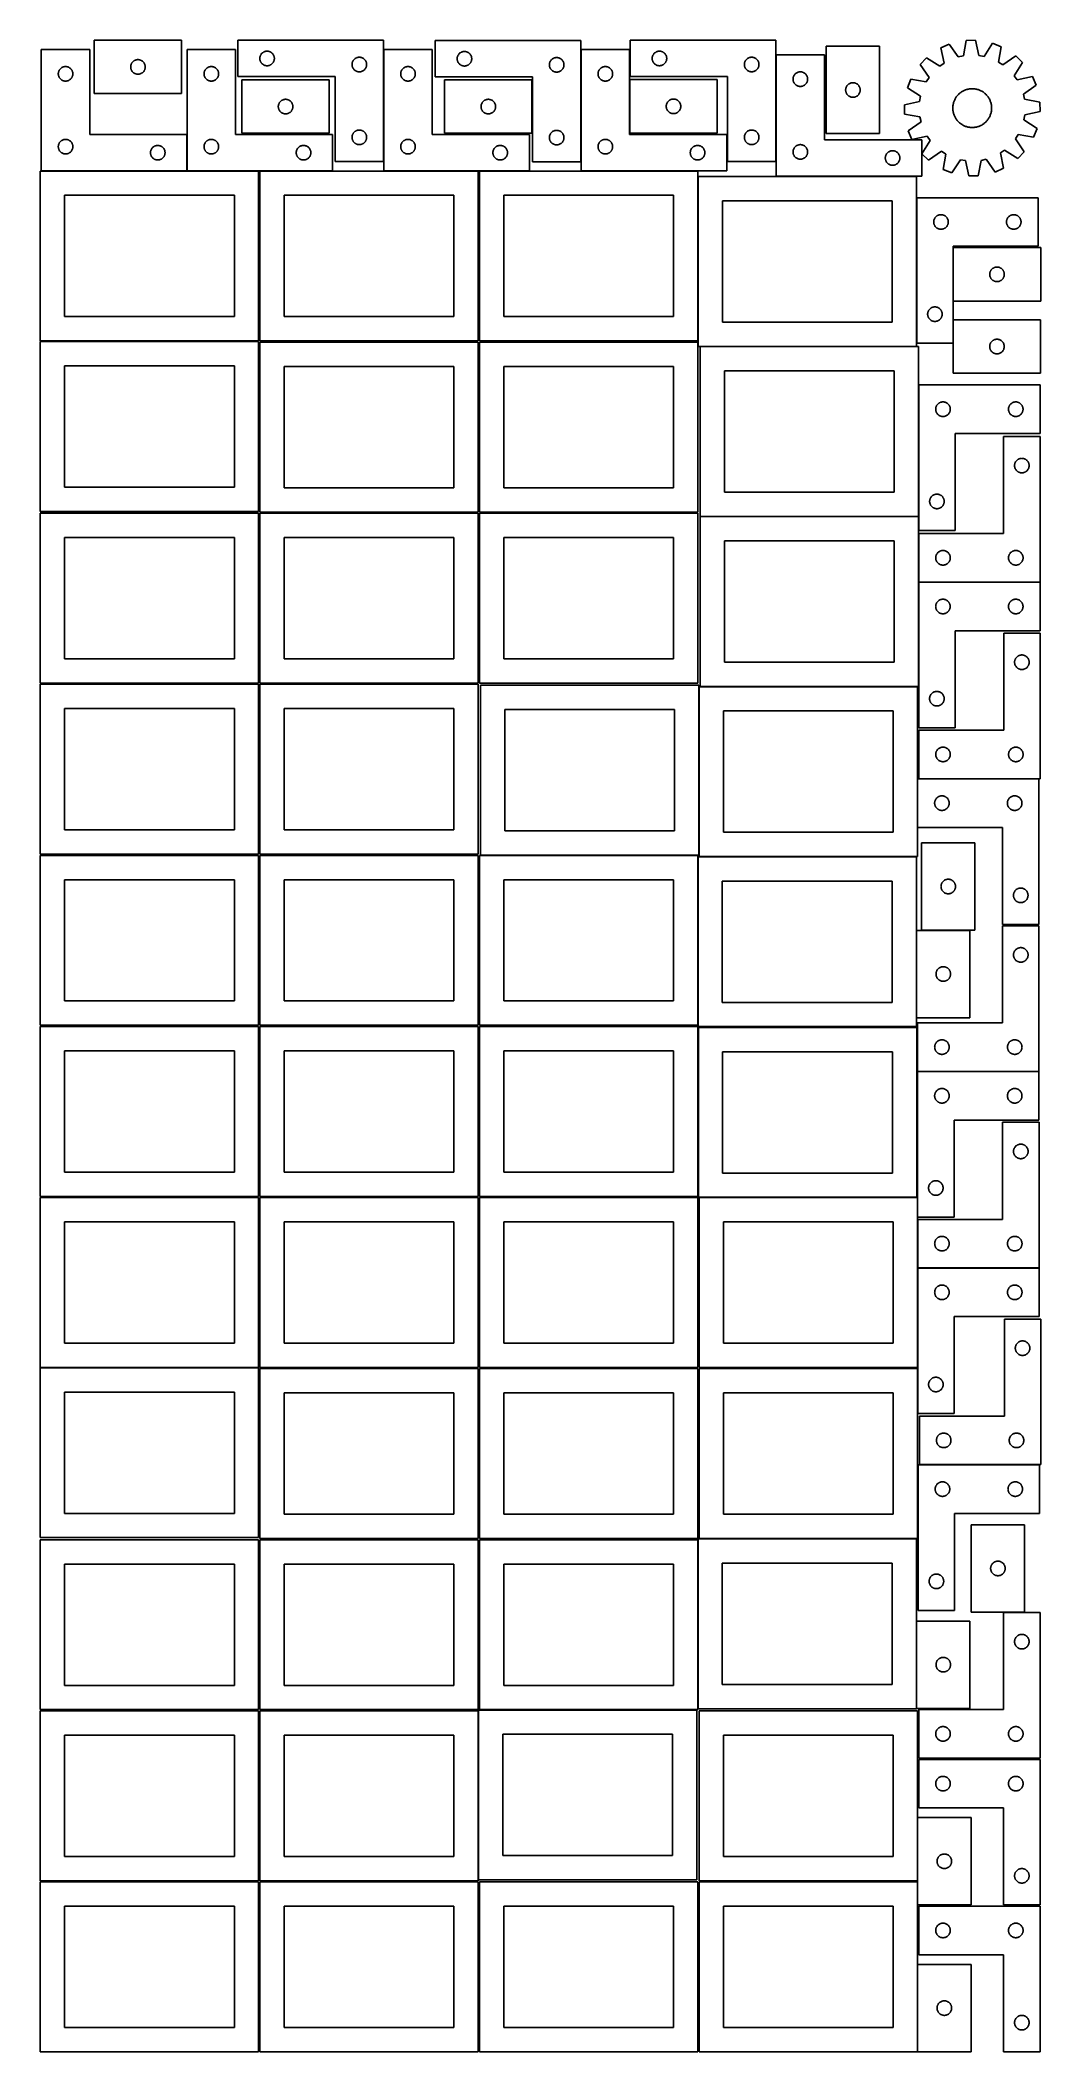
# Model space of a CAD drawing. Header units: millimetres. Extents: x 7 to 1243, y 7 to 2493.
import ezdxf

# ---------------------------------------------------------------- set-up
doc = ezdxf.new("R2010")
doc.units = ezdxf.units.MM
doc.layers.add('COMMON', color=5, linetype='CONTINUOUS', true_color=0x0000ff)
doc.layers.add('CUT', color=7, linetype='CONTINUOUS', true_color=0x000000)

msp = doc.modelspace()

# ---------------------------------------------------------------- linework, layer by layer
at = {"layer": 'COMMON'}
for p, q in [((431.101719, 2343.445624), (431.101719, 2481.930532)), ((675.076755, 2343.103583), (675.076755, 2481.930532)), ((916.161044, 2475.398501), (916.161044, 2343.472479)), ((187.941929, 2331.930532), (187.941929, 2376.930532)), ((187.841928, 2331.830532), (7.841928, 2331.830532)), ((276.520933, 2331.830532), (188.041929, 2331.830532)), ((368.041929, 2331.830532), (278.041929, 2331.830532)), ((548.041929, 2331.830532), (431.201719, 2331.830532)), ((611.201719, 2331.830532), (549.562864, 2331.830532)), ((819.562864, 2331.830532), (675.176755, 2331.830532)), ((1092.478625, 1904.80488), (1092.478625, 2067.302183)), ((1092.443139, 1694.484438), (1092.443139, 1823.384337)), ((1242.543139, 1823.484338), (1092.604728, 1823.484338)), ((1091.150109, 1580.279732), (1091.150109, 1520.279732)), ((1241.250109, 1580.379733), (1092.630732, 1580.379733)), ((1089.887321, 1392.990052), (1089.887321, 1284.990052)), ((1155.987322, 1393.090053), (1096.136001, 1393.090053)), ((1241.283739, 1218.53988), (1091.29695, 1218.53988)), ((1091.183739, 1038.439879), (1091.183739, 1062.604799)), ((1241.304274, 975.56997), (1091.304274, 975.56997)), ((1089.889366, 539.0918), (1089.889366, 431.0918)), ((1091.183738, 296.041934), (1091.183738, 218.041933)), ((1091.183738, 216.520967), (1091.183738, 188.041934)), ((1091.183738, 114.520967), (1091.183738, 6.520967))]:
    msp.add_line(p, q, dxfattribs=at)
at = {"layer": 'CUT'}
for p, q in [((181.328914, 2493.489324), (73.328914, 2493.489324)), ((73.328914, 2493.489324), (73.328914, 2427.489324)), ((181.328914, 2427.489324), (181.328914, 2493.489324)), ((431.001718, 2493.445624), (251.001718, 2493.445624)), ((251.001718, 2493.445624), (251.001718, 2448.445624)), ((431.001718, 2343.445624), (431.001718, 2493.445624)), ((674.976754, 2493.103583), (494.976754, 2493.103583)), ((494.976754, 2493.103583), (494.976754, 2448.103583)), ((674.976754, 2343.103583), (674.976754, 2493.103583)), ((916.061044, 2493.472479), (736.061044, 2493.472479)), ((736.061044, 2493.472479), (736.061044, 2448.472479)), ((916.061044, 2343.472479), (916.061044, 2493.472479)), ((1130.4095, 2488.668944), (1119.841296, 2484.043089)), ((1141.547471, 2472.813724), (1130.4095, 2488.668944)), ((1151.294713, 2493.256915), (1147.827555, 2474.193304)), ((1162.828698, 2493.48637), (1151.294713, 2493.256915)), ((1167.051312, 2474.57574), (1162.828698, 2493.48637)), ((1183.87986, 2489.732678), (1173.381295, 2473.447023)), ((1194.623682, 2485.530802), (1183.87986, 2489.732678)), ((67.841928, 2481.930532), (7.841928, 2481.930532)), ((7.841928, 2481.930532), (7.841928, 2331.930532)), ((67.841928, 2376.930532), (67.841928, 2481.930532)), ((118.40591, 2461.66406), (118.501846, 2462.245137)), ((118.501846, 2462.245137), (118.635581, 2462.818696)), ((118.635581, 2462.818696), (118.806543, 2463.38228)), ((118.806543, 2463.38228), (119.013998, 2463.933475)), ((119.013998, 2463.933475), (119.257059, 2464.469923)), ((119.257059, 2464.469923), (119.534685, 2464.989324)), ((119.534685, 2464.989324), (119.845687, 2465.489456)), ((119.845687, 2465.489456), (120.188734, 2465.968177)), ((120.188734, 2465.968177), (120.562356, 2466.423437)), ((120.562356, 2466.423437), (120.964953, 2466.853285)), ((120.964953, 2466.853285), (121.394801, 2467.255883)), ((121.394801, 2467.255883), (121.850061, 2467.629504)), ((121.850061, 2467.629504), (122.328782, 2467.972551)), ((122.328782, 2467.972551), (122.828914, 2468.283553)), ((122.828914, 2468.283553), (123.348316, 2468.561179)), ((123.348316, 2468.561179), (123.884763, 2468.80424)), ((123.884763, 2468.80424), (124.435959, 2469.011696)), ((124.435959, 2469.011696), (124.999542, 2469.182657)), ((124.999542, 2469.182657), (125.573101, 2469.316392)), ((125.573101, 2469.316392), (126.154178, 2469.412328)), ((126.154178, 2469.412328), (126.740286, 2469.470055)), ((126.740286, 2469.470055), (127.328914, 2469.489324)), ((127.328914, 2469.489324), (127.917542, 2469.470055)), ((127.917542, 2469.470055), (128.50365, 2469.412328)), ((128.50365, 2469.412328), (129.084727, 2469.316392)), ((129.084727, 2469.316392), (129.658285, 2469.182657)), ((129.658285, 2469.182657), (130.221869, 2469.011696)), ((130.221869, 2469.011696), (130.773065, 2468.80424)), ((130.773065, 2468.80424), (131.309512, 2468.561179)), ((131.309512, 2468.561179), (131.828914, 2468.283553)), ((131.828914, 2468.283553), (132.329046, 2467.972551)), ((132.329046, 2467.972551), (132.807767, 2467.629504)), ((132.807767, 2467.629504), (133.263026, 2467.255883)), ((133.263026, 2467.255883), (133.692875, 2466.853285)), ((133.692875, 2466.853285), (134.095472, 2466.423437)), ((134.095472, 2466.423437), (134.469094, 2465.968177)), ((134.469094, 2465.968177), (134.81214, 2465.489456)), ((134.81214, 2465.489456), (135.123142, 2464.989324)), ((135.123142, 2464.989324), (135.400769, 2464.469923)), ((135.400769, 2464.469923), (135.64383, 2463.933475)), ((135.64383, 2463.933475), (135.851285, 2463.38228)), ((135.851285, 2463.38228), (136.022246, 2462.818696)), ((136.022246, 2462.818696), (136.155981, 2462.245137)), ((136.155981, 2462.245137), (136.251918, 2461.66406)), ((248.041929, 2481.930532), (188.041929, 2481.930532)), ((188.041929, 2481.930532), (188.041929, 2331.930532)), ((248.041929, 2376.930532), (248.041929, 2481.930532)), ((278.001718, 2470.945624), (278.020987, 2471.534252)), ((278.020987, 2470.356995), (278.001718, 2470.945624)), ((278.020987, 2471.534252), (278.078714, 2472.120359)), ((278.078714, 2469.770888), (278.020987, 2470.356995)), ((278.078714, 2472.120359), (278.17465, 2472.701437)), ((278.17465, 2469.189811), (278.078714, 2469.770888)), ((278.17465, 2472.701437), (278.308385, 2473.274995)), ((278.308385, 2468.616252), (278.17465, 2469.189811)), ((278.308385, 2473.274995), (278.479347, 2473.838579)), ((278.479347, 2468.052668), (278.308385, 2468.616252)), ((278.479347, 2473.838579), (278.686802, 2474.389775)), ((278.686802, 2467.501473), (278.479347, 2468.052668)), ((278.686802, 2474.389775), (278.929863, 2474.926222)), ((278.929863, 2466.965025), (278.686802, 2467.501473)), ((278.929863, 2474.926222), (279.207489, 2475.445624)), ((279.207489, 2466.445624), (278.929863, 2466.965025)), ((279.207489, 2475.445624), (279.518491, 2475.945756)), ((279.518491, 2465.945492), (279.207489, 2466.445624)), ((279.518491, 2475.945756), (279.861538, 2476.424477)), ((279.861538, 2465.466771), (279.518491, 2465.945492)), ((279.861538, 2476.424477), (280.235159, 2476.879736)), ((280.235159, 2465.011511), (279.861538, 2465.466771)), ((280.235159, 2476.879736), (280.637757, 2477.309585)), ((280.637757, 2464.581663), (280.235159, 2465.011511)), ((280.637757, 2477.309585), (281.067605, 2477.712182)), ((281.067605, 2464.179065), (280.637757, 2464.581663)), ((281.067605, 2477.712182), (281.522865, 2478.085804)), ((281.522865, 2463.805444), (281.067605, 2464.179065)), ((281.522865, 2478.085804), (282.001586, 2478.42885)), ((282.001586, 2463.462397), (281.522865, 2463.805444)), ((282.001586, 2478.42885), (282.501718, 2478.739852)), ((282.501718, 2463.151395), (282.001586, 2463.462397)), ((282.501718, 2478.739852), (283.021119, 2479.017478)), ((283.021119, 2462.873769), (282.501718, 2463.151395)), ((283.021119, 2479.017478), (283.557567, 2479.260539)), ((283.557567, 2462.630708), (283.021119, 2462.873769)), ((283.557567, 2479.260539), (284.108762, 2479.467995)), ((284.108762, 2462.423252), (283.557567, 2462.630708)), ((284.108762, 2479.467995), (284.672346, 2479.638956)), ((284.672346, 2462.252291), (284.108762, 2462.423252)), ((284.672346, 2479.638956), (285.245905, 2479.772691)), ((285.245905, 2462.118556), (284.672346, 2462.252291)), ((285.245905, 2479.772691), (285.826982, 2479.868627)), ((285.826982, 2462.02262), (285.245905, 2462.118556)), ((285.826982, 2479.868627), (286.41309, 2479.926354)), ((286.41309, 2479.926354), (287.001718, 2479.945624)), ((287.001718, 2479.945624), (287.590346, 2479.926354)), ((287.590346, 2479.926354), (288.176453, 2479.868627)), ((288.176453, 2479.868627), (288.757531, 2479.772691)), ((288.757531, 2462.118556), (288.176453, 2462.02262)), ((288.757531, 2479.772691), (289.331089, 2479.638956)), ((289.331089, 2462.252291), (288.757531, 2462.118556)), ((289.331089, 2479.638956), (289.894673, 2479.467995)), ((289.894673, 2462.423252), (289.331089, 2462.252291)), ((289.894673, 2479.467995), (290.445869, 2479.260539)), ((290.445869, 2462.630708), (289.894673, 2462.423252)), ((290.445869, 2479.260539), (290.982316, 2479.017478)), ((290.982316, 2462.873769), (290.445869, 2462.630708)), ((290.982316, 2479.017478), (291.501718, 2478.739852)), ((291.501718, 2463.151395), (290.982316, 2462.873769)), ((291.501718, 2478.739852), (292.00185, 2478.42885)), ((292.00185, 2463.462397), (291.501718, 2463.151395)), ((292.00185, 2478.42885), (292.480571, 2478.085804)), ((292.480571, 2463.805444), (292.00185, 2463.462397)), ((292.480571, 2478.085804), (292.93583, 2477.712182)), ((292.93583, 2464.179065), (292.480571, 2463.805444)), ((292.93583, 2477.712182), (293.365679, 2477.309585)), ((293.365679, 2464.581663), (292.93583, 2464.179065)), ((293.365679, 2477.309585), (293.768276, 2476.879736)), ((293.768276, 2465.011511), (293.365679, 2464.581663)), ((293.768276, 2476.879736), (294.141898, 2476.424477)), ((294.141898, 2465.466771), (293.768276, 2465.011511)), ((294.141898, 2476.424477), (294.484944, 2475.945756)), ((294.484944, 2465.945492), (294.141898, 2465.466771)), ((294.484944, 2475.945756), (294.795946, 2475.445624)), ((294.795946, 2466.445624), (294.484944, 2465.945492)), ((294.795946, 2475.445624), (295.073572, 2474.926222)), ((295.073572, 2466.965025), (294.795946, 2466.445624)), ((295.073572, 2474.926222), (295.316633, 2474.389775)), ((295.316633, 2467.501473), (295.073572, 2466.965025)), ((295.316633, 2474.389775), (295.524089, 2473.838579)), ((295.524089, 2468.052668), (295.316633, 2467.501473)), ((295.524089, 2473.838579), (295.69505, 2473.274995)), ((295.69505, 2468.616252), (295.524089, 2468.052668)), ((295.69505, 2473.274995), (295.828785, 2472.701437)), ((295.828785, 2469.189811), (295.69505, 2468.616252)), ((295.828785, 2472.701437), (295.924721, 2472.120359)), ((295.924721, 2469.770888), (295.828785, 2469.189811)), ((295.924721, 2472.120359), (295.982448, 2471.534252)), ((295.982448, 2470.356995), (295.924721, 2469.770888)), ((295.982448, 2471.534252), (296.001718, 2470.945624)), ((296.001718, 2470.945624), (295.982448, 2470.356995)), ((392.001718, 2463.445624), (392.020987, 2464.034252)), ((392.020987, 2462.856995), (392.001718, 2463.445624)), ((392.020987, 2464.034252), (392.078714, 2464.620359)), ((392.078714, 2462.270888), (392.020987, 2462.856995)), ((392.078714, 2464.620359), (392.17465, 2465.201437)), ((392.17465, 2461.689811), (392.078714, 2462.270888)), ((392.17465, 2465.201437), (392.308385, 2465.774995)), ((392.308385, 2465.774995), (392.479347, 2466.338579)), ((392.479347, 2466.338579), (392.686802, 2466.889775)), ((392.686802, 2466.889775), (392.929863, 2467.426222)), ((392.929863, 2467.426222), (393.207489, 2467.945624)), ((393.207489, 2467.945624), (393.518491, 2468.445756)), ((393.518491, 2468.445756), (393.861538, 2468.924477)), ((393.861538, 2468.924477), (394.235159, 2469.379736)), ((394.235159, 2469.379736), (394.637757, 2469.809585)), ((394.637757, 2469.809585), (395.067605, 2470.212182)), ((395.067605, 2470.212182), (395.522865, 2470.585804)), ((395.522865, 2470.585804), (396.001586, 2470.92885)), ((396.001586, 2470.92885), (396.501718, 2471.239852)), ((396.501718, 2471.239852), (397.021119, 2471.517478)), ((397.021119, 2471.517478), (397.557567, 2471.760539)), ((397.557567, 2471.760539), (398.108762, 2471.967995)), ((398.108762, 2471.967995), (398.672346, 2472.138956)), ((398.672346, 2472.138956), (399.245905, 2472.272691)), ((399.245905, 2472.272691), (399.826982, 2472.368627)), ((399.826982, 2472.368627), (400.41309, 2472.426354)), ((400.41309, 2472.426354), (401.001718, 2472.445624)), ((401.001718, 2472.445624), (401.590346, 2472.426354)), ((401.590346, 2472.426354), (402.176453, 2472.368627)), ((402.176453, 2472.368627), (402.757531, 2472.272691)), ((402.757531, 2472.272691), (403.331089, 2472.138956)), ((403.331089, 2472.138956), (403.894673, 2471.967995)), ((403.894673, 2471.967995), (404.445869, 2471.760539)), ((404.445869, 2471.760539), (404.982316, 2471.517478)), ((404.982316, 2471.517478), (405.501718, 2471.239852)), ((405.501718, 2471.239852), (406.00185, 2470.92885)), ((406.00185, 2470.92885), (406.480571, 2470.585804)), ((406.480571, 2470.585804), (406.93583, 2470.212182)), ((406.93583, 2470.212182), (407.365679, 2469.809585)), ((407.365679, 2469.809585), (407.768276, 2469.379736)), ((407.768276, 2469.379736), (408.141898, 2468.924477)), ((408.141898, 2468.924477), (408.484944, 2468.445756)), ((408.484944, 2468.445756), (408.795946, 2467.945624)), ((408.795946, 2467.945624), (409.073572, 2467.426222)), ((409.073572, 2467.426222), (409.316633, 2466.889775)), ((409.316633, 2466.889775), (409.524089, 2466.338579)), ((409.524089, 2466.338579), (409.69505, 2465.774995)), ((409.69505, 2465.774995), (409.828785, 2465.201437)), ((409.828785, 2465.201437), (409.924721, 2464.620359)), ((409.924721, 2462.270888), (409.828785, 2461.689811)), ((409.924721, 2464.620359), (409.982448, 2464.034252)), ((409.982448, 2462.856995), (409.924721, 2462.270888)), ((409.982448, 2464.034252), (410.001718, 2463.445624)), ((410.001718, 2463.445624), (409.982448, 2462.856995)), ((491.201719, 2481.930532), (431.201719, 2481.930532)), ((431.201719, 2481.930532), (431.201719, 2331.930532)), ((491.201719, 2376.930532), (491.201719, 2481.930532)), ((521.976754, 2470.603583), (521.996024, 2471.192211)), ((521.996024, 2470.014954), (521.976754, 2470.603583)), ((521.996024, 2471.192211), (522.053751, 2471.778318)), ((522.053751, 2469.428847), (521.996024, 2470.014954)), ((522.053751, 2471.778318), (522.149687, 2472.359396)), ((522.149687, 2468.84777), (522.053751, 2469.428847)), ((522.149687, 2472.359396), (522.283422, 2472.932954)), ((522.283422, 2468.274211), (522.149687, 2468.84777)), ((522.283422, 2472.932954), (522.454383, 2473.496538)), ((522.454383, 2467.710627), (522.283422, 2468.274211)), ((522.454383, 2473.496538), (522.661838, 2474.047734)), ((522.661838, 2467.159432), (522.454383, 2467.710627)), ((522.661838, 2474.047734), (522.9049, 2474.584181)), ((522.9049, 2466.622984), (522.661838, 2467.159432)), ((522.9049, 2474.584181), (523.182526, 2475.103583)), ((523.182526, 2466.103583), (522.9049, 2466.622984)), ((523.182526, 2475.103583), (523.493528, 2475.603715)), ((523.493528, 2465.603451), (523.182526, 2466.103583)), ((523.493528, 2475.603715), (523.836574, 2476.082435)), ((523.836574, 2465.12473), (523.493528, 2465.603451)), ((523.836574, 2476.082435), (524.210196, 2476.537695)), ((524.210196, 2464.66947), (523.836574, 2465.12473)), ((524.210196, 2476.537695), (524.612793, 2476.967544)), ((524.612793, 2464.239622), (524.210196, 2464.66947)), ((524.612793, 2476.967544), (525.042642, 2477.370141)), ((525.042642, 2463.837024), (524.612793, 2464.239622)), ((525.042642, 2477.370141), (525.497901, 2477.743763)), ((525.497901, 2463.463403), (525.042642, 2463.837024)), ((525.497901, 2477.743763), (525.976622, 2478.086809)), ((525.976622, 2463.120356), (525.497901, 2463.463403)), ((525.976622, 2478.086809), (526.476754, 2478.397811)), ((526.476754, 2462.809354), (525.976622, 2463.120356)), ((526.476754, 2478.397811), (526.996156, 2478.675437)), ((526.996156, 2462.531728), (526.476754, 2462.809354)), ((526.996156, 2478.675437), (527.532603, 2478.918498)), ((527.532603, 2462.288667), (526.996156, 2462.531728)), ((527.532603, 2478.918498), (528.083799, 2479.125954)), ((528.083799, 2462.081211), (527.532603, 2462.288667)), ((528.083799, 2479.125954), (528.647383, 2479.296915)), ((528.647383, 2479.296915), (529.220941, 2479.43065)), ((529.220941, 2479.43065), (529.802019, 2479.526586)), ((529.802019, 2479.526586), (530.388126, 2479.584313)), ((530.388126, 2479.584313), (530.976754, 2479.603583)), ((530.976754, 2479.603583), (531.565382, 2479.584313)), ((531.565382, 2479.584313), (532.15149, 2479.526586)), ((532.15149, 2479.526586), (532.732567, 2479.43065)), ((532.732567, 2479.43065), (533.306126, 2479.296915)), ((533.306126, 2479.296915), (533.869709, 2479.125954)), ((533.869709, 2479.125954), (534.420905, 2478.918498)), ((534.420905, 2462.288667), (533.869709, 2462.081211)), ((534.420905, 2478.918498), (534.957353, 2478.675437)), ((534.957353, 2462.531728), (534.420905, 2462.288667)), ((534.957353, 2478.675437), (535.476754, 2478.397811)), ((535.476754, 2462.809354), (534.957353, 2462.531728)), ((535.476754, 2478.397811), (535.976886, 2478.086809)), ((535.976886, 2463.120356), (535.476754, 2462.809354)), ((535.976886, 2478.086809), (536.455607, 2477.743763)), ((536.455607, 2463.463403), (535.976886, 2463.120356)), ((536.455607, 2477.743763), (536.910867, 2477.370141)), ((536.910867, 2463.837024), (536.455607, 2463.463403)), ((536.910867, 2477.370141), (537.340715, 2476.967544)), ((537.340715, 2464.239622), (536.910867, 2463.837024)), ((537.340715, 2476.967544), (537.743313, 2476.537695)), ((537.743313, 2464.66947), (537.340715, 2464.239622)), ((537.743313, 2476.537695), (538.116934, 2476.082435)), ((538.116934, 2465.12473), (537.743313, 2464.66947)), ((538.116934, 2476.082435), (538.459981, 2475.603715)), ((538.459981, 2465.603451), (538.116934, 2465.12473)), ((538.459981, 2475.603715), (538.770983, 2475.103583)), ((538.770983, 2466.103583), (538.459981, 2465.603451)), ((538.770983, 2475.103583), (539.048609, 2474.584181)), ((539.048609, 2466.622984), (538.770983, 2466.103583)), ((539.048609, 2474.584181), (539.29167, 2474.047734)), ((539.29167, 2467.159432), (539.048609, 2466.622984)), ((539.29167, 2474.047734), (539.499125, 2473.496538)), ((539.499125, 2467.710627), (539.29167, 2467.159432)), ((539.499125, 2473.496538), (539.670087, 2472.932954)), ((539.670087, 2468.274211), (539.499125, 2467.710627)), ((539.670087, 2472.932954), (539.803822, 2472.359396)), ((539.803822, 2468.84777), (539.670087, 2468.274211)), ((539.803822, 2472.359396), (539.899758, 2471.778318)), ((539.899758, 2469.428847), (539.803822, 2468.84777)), ((539.899758, 2471.778318), (539.957485, 2471.192211)), ((539.957485, 2470.014954), (539.899758, 2469.428847)), ((539.957485, 2471.192211), (539.976754, 2470.603583)), ((539.976754, 2470.603583), (539.957485, 2470.014954)), ((635.976754, 2463.103583), (635.996024, 2463.692211)), ((635.996024, 2462.514954), (635.976754, 2463.103583)), ((635.996024, 2463.692211), (636.053751, 2464.278318)), ((636.053751, 2461.928847), (635.996024, 2462.514954)), ((636.053751, 2464.278318), (636.149687, 2464.859396)), ((636.149687, 2464.859396), (636.283422, 2465.432954)), ((636.283422, 2465.432954), (636.454383, 2465.996538)), ((636.454383, 2465.996538), (636.661838, 2466.547734)), ((636.661838, 2466.547734), (636.9049, 2467.084181)), ((636.9049, 2467.084181), (637.182526, 2467.603583)), ((637.182526, 2467.603583), (637.493528, 2468.103715)), ((637.493528, 2468.103715), (637.836574, 2468.582435)), ((637.836574, 2468.582435), (638.210196, 2469.037695)), ((638.210196, 2469.037695), (638.612793, 2469.467544)), ((638.612793, 2469.467544), (639.042642, 2469.870141)), ((639.042642, 2469.870141), (639.497901, 2470.243763)), ((639.497901, 2470.243763), (639.976622, 2470.586809)), ((639.976622, 2470.586809), (640.476754, 2470.897811)), ((640.476754, 2470.897811), (640.996156, 2471.175437)), ((640.996156, 2471.175437), (641.532603, 2471.418498)), ((641.532603, 2471.418498), (642.083799, 2471.625954)), ((642.083799, 2471.625954), (642.647383, 2471.796915)), ((642.647383, 2471.796915), (643.220941, 2471.93065)), ((643.220941, 2471.93065), (643.802019, 2472.026586)), ((643.802019, 2472.026586), (644.388126, 2472.084313)), ((644.388126, 2472.084313), (644.976754, 2472.103583)), ((644.976754, 2472.103583), (645.565382, 2472.084313)), ((645.565382, 2472.084313), (646.15149, 2472.026586)), ((646.15149, 2472.026586), (646.732567, 2471.93065)), ((646.732567, 2471.93065), (647.306126, 2471.796915)), ((647.306126, 2471.796915), (647.869709, 2471.625954)), ((647.869709, 2471.625954), (648.420905, 2471.418498)), ((648.420905, 2471.418498), (648.957353, 2471.175437)), ((648.957353, 2471.175437), (649.476754, 2470.897811)), ((649.476754, 2470.897811), (649.976886, 2470.586809)), ((649.976886, 2470.586809), (650.455607, 2470.243763)), ((650.455607, 2470.243763), (650.910867, 2469.870141)), ((650.910867, 2469.870141), (651.340715, 2469.467544)), ((651.340715, 2469.467544), (651.743313, 2469.037695)), ((651.743313, 2469.037695), (652.116934, 2468.582435)), ((652.116934, 2468.582435), (652.459981, 2468.103715)), ((652.459981, 2468.103715), (652.770983, 2467.603583)), ((652.770983, 2467.603583), (653.048609, 2467.084181)), ((653.048609, 2467.084181), (653.29167, 2466.547734)), ((653.29167, 2466.547734), (653.499125, 2465.996538)), ((653.499125, 2465.996538), (653.670087, 2465.432954)), ((653.670087, 2465.432954), (653.803822, 2464.859396)), ((653.803822, 2464.859396), (653.899758, 2464.278318)), ((653.899758, 2464.278318), (653.957485, 2463.692211)), ((653.957485, 2462.514954), (653.899758, 2461.928847)), ((653.957485, 2463.692211), (653.976754, 2463.103583)), ((653.976754, 2463.103583), (653.957485, 2462.514954)), ((735.176755, 2481.930532), (675.176755, 2481.930532)), ((675.176755, 2481.930532), (675.176755, 2331.930532)), ((735.176755, 2376.930532), (735.176755, 2481.930532)), ((763.061044, 2470.972479), (763.080314, 2471.561107)), ((763.080314, 2470.383851), (763.061044, 2470.972479)), ((763.080314, 2471.561107), (763.13804, 2472.147215)), ((763.13804, 2469.797743), (763.080314, 2470.383851)), ((763.13804, 2472.147215), (763.233976, 2472.728292)), ((763.233976, 2469.216666), (763.13804, 2469.797743)), ((763.233976, 2472.728292), (763.367711, 2473.301851)), ((763.367711, 2468.643108), (763.233976, 2469.216666)), ((763.367711, 2473.301851), (763.538673, 2473.865434)), ((763.538673, 2468.079524), (763.367711, 2468.643108)), ((763.538673, 2473.865434), (763.746128, 2474.41663)), ((763.746128, 2467.528328), (763.538673, 2468.079524)), ((763.746128, 2474.41663), (763.989189, 2474.953077)), ((763.989189, 2466.991881), (763.746128, 2467.528328)), ((763.989189, 2474.953077), (764.266815, 2475.472479)), ((764.266815, 2466.472479), (763.989189, 2466.991881)), ((764.266815, 2475.472479), (764.577817, 2475.972611)), ((764.577817, 2465.972347), (764.266815, 2466.472479)), ((764.577817, 2475.972611), (764.920864, 2476.451332)), ((764.920864, 2465.493626), (764.577817, 2465.972347)), ((764.920864, 2476.451332), (765.294486, 2476.906591)), ((765.294486, 2465.038367), (764.920864, 2465.493626)), ((765.294486, 2476.906591), (765.697083, 2477.33644)), ((765.697083, 2464.608518), (765.294486, 2465.038367)), ((765.697083, 2477.33644), (766.126932, 2477.739037)), ((766.126932, 2464.205921), (765.697083, 2464.608518)), ((766.126932, 2477.739037), (766.582191, 2478.112659)), ((766.582191, 2463.832299), (766.126932, 2464.205921)), ((766.582191, 2478.112659), (767.060912, 2478.455706)), ((767.060912, 2463.489253), (766.582191, 2463.832299)), ((767.060912, 2478.455706), (767.561044, 2478.766708)), ((767.561044, 2463.17825), (767.060912, 2463.489253)), ((767.561044, 2478.766708), (768.080446, 2479.044334)), ((768.080446, 2462.900624), (767.561044, 2463.17825)), ((768.080446, 2479.044334), (768.616893, 2479.287395)), ((768.616893, 2462.657563), (768.080446, 2462.900624)), ((768.616893, 2479.287395), (769.168089, 2479.49485)), ((769.168089, 2462.450108), (768.616893, 2462.657563)), ((769.168089, 2479.49485), (769.731672, 2479.665812)), ((769.731672, 2462.279147), (769.168089, 2462.450108)), ((769.731672, 2479.665812), (770.305231, 2479.799547)), ((770.305231, 2462.145412), (769.731672, 2462.279147)), ((770.305231, 2479.799547), (770.886308, 2479.895483)), ((770.886308, 2462.049475), (770.305231, 2462.145412)), ((770.886308, 2479.895483), (771.472416, 2479.953209)), ((771.472416, 2479.953209), (772.061044, 2479.972479)), ((772.061044, 2479.972479), (772.649672, 2479.953209)), ((772.649672, 2479.953209), (773.23578, 2479.895483)), ((773.23578, 2479.895483), (773.816857, 2479.799547)), ((773.816857, 2462.145412), (773.23578, 2462.049475)), ((773.816857, 2479.799547), (774.390415, 2479.665812)), ((774.390415, 2462.279147), (773.816857, 2462.145412)), ((774.390415, 2479.665812), (774.953999, 2479.49485)), ((774.953999, 2462.450108), (774.390415, 2462.279147)), ((774.953999, 2479.49485), (775.505195, 2479.287395)), ((775.505195, 2462.657563), (774.953999, 2462.450108)), ((775.505195, 2479.287395), (776.041642, 2479.044334)), ((776.041642, 2462.900624), (775.505195, 2462.657563)), ((776.041642, 2479.044334), (776.561044, 2478.766708)), ((776.561044, 2463.17825), (776.041642, 2462.900624)), ((776.561044, 2478.766708), (777.061176, 2478.455706)), ((777.061176, 2463.489253), (776.561044, 2463.17825)), ((777.061176, 2478.455706), (777.539897, 2478.112659)), ((777.539897, 2463.832299), (777.061176, 2463.489253)), ((777.539897, 2478.112659), (777.995156, 2477.739037)), ((777.995156, 2464.205921), (777.539897, 2463.832299)), ((777.995156, 2477.739037), (778.425005, 2477.33644)), ((778.425005, 2464.608518), (777.995156, 2464.205921)), ((778.425005, 2477.33644), (778.827602, 2476.906591)), ((778.827602, 2465.038367), (778.425005, 2464.608518)), ((778.827602, 2476.906591), (779.201224, 2476.451332)), ((779.201224, 2465.493626), (778.827602, 2465.038367)), ((779.201224, 2476.451332), (779.54427, 2475.972611)), ((779.54427, 2465.972347), (779.201224, 2465.493626)), ((779.54427, 2475.972611), (779.855272, 2475.472479)), ((779.855272, 2466.472479), (779.54427, 2465.972347)), ((779.855272, 2475.472479), (780.132899, 2474.953077)), ((780.132899, 2466.991881), (779.855272, 2466.472479)), ((780.132899, 2474.953077), (780.37596, 2474.41663)), ((780.37596, 2467.528328), (780.132899, 2466.991881)), ((780.37596, 2474.41663), (780.583415, 2473.865434)), ((780.583415, 2468.079524), (780.37596, 2467.528328)), ((780.583415, 2473.865434), (780.754376, 2473.301851)), ((780.754376, 2468.643108), (780.583415, 2468.079524)), ((780.754376, 2473.301851), (780.888111, 2472.728292)), ((780.888111, 2469.216666), (780.754376, 2468.643108)), ((780.888111, 2472.728292), (780.984048, 2472.147215)), ((780.984048, 2469.797743), (780.888111, 2469.216666)), ((780.984048, 2472.147215), (781.041774, 2471.561107)), ((781.041774, 2470.383851), (780.984048, 2469.797743)), ((781.041774, 2471.561107), (781.061044, 2470.972479)), ((781.061044, 2470.972479), (781.041774, 2470.383851)), ((877.061044, 2463.472479), (877.080314, 2464.061107)), ((877.080314, 2462.883851), (877.061044, 2463.472479)), ((877.080314, 2464.061107), (877.13804, 2464.647215)), ((877.13804, 2462.297743), (877.080314, 2462.883851)), ((877.13804, 2464.647215), (877.233976, 2465.228292)), ((877.233976, 2461.716666), (877.13804, 2462.297743)), ((877.233976, 2465.228292), (877.367711, 2465.801851)), ((877.367711, 2465.801851), (877.538673, 2466.365434)), ((877.538673, 2466.365434), (877.746128, 2466.91663)), ((877.746128, 2466.91663), (877.989189, 2467.453077)), ((877.989189, 2467.453077), (878.266815, 2467.972479)), ((878.266815, 2467.972479), (878.577817, 2468.472611)), ((878.577817, 2468.472611), (878.920864, 2468.951332)), ((878.920864, 2468.951332), (879.294486, 2469.406591)), ((879.294486, 2469.406591), (879.697083, 2469.83644)), ((879.697083, 2469.83644), (880.126932, 2470.239037)), ((880.126932, 2470.239037), (880.582191, 2470.612659)), ((880.582191, 2470.612659), (881.060912, 2470.955706)), ((881.060912, 2470.955706), (881.561044, 2471.266708)), ((881.561044, 2471.266708), (882.080446, 2471.544334)), ((882.080446, 2471.544334), (882.616893, 2471.787395)), ((882.616893, 2471.787395), (883.168089, 2471.99485)), ((883.168089, 2471.99485), (883.731672, 2472.165812)), ((883.731672, 2472.165812), (884.305231, 2472.299547)), ((884.305231, 2472.299547), (884.886308, 2472.395483)), ((884.886308, 2472.395483), (885.472416, 2472.453209)), ((885.472416, 2472.453209), (886.061044, 2472.472479)), ((886.061044, 2472.472479), (886.649672, 2472.453209)), ((886.649672, 2472.453209), (887.23578, 2472.395483)), ((887.23578, 2472.395483), (887.816857, 2472.299547)), ((887.816857, 2472.299547), (888.390415, 2472.165812)), ((888.390415, 2472.165812), (888.953999, 2471.99485)), ((888.953999, 2471.99485), (889.505195, 2471.787395)), ((889.505195, 2471.787395), (890.041642, 2471.544334)), ((890.041642, 2471.544334), (890.561044, 2471.266708)), ((890.561044, 2471.266708), (891.061176, 2470.955706)), ((891.061176, 2470.955706), (891.539897, 2470.612659)), ((891.539897, 2470.612659), (891.995156, 2470.239037)), ((891.995156, 2470.239037), (892.425005, 2469.83644)), ((892.425005, 2469.83644), (892.827602, 2469.406591)), ((892.827602, 2469.406591), (893.201224, 2468.951332)), ((893.201224, 2468.951332), (893.54427, 2468.472611)), ((893.54427, 2468.472611), (893.855272, 2467.972479)), ((893.855272, 2467.972479), (894.132899, 2467.453077)), ((894.132899, 2467.453077), (894.37596, 2466.91663)), ((894.37596, 2466.91663), (894.583415, 2466.365434)), ((894.583415, 2466.365434), (894.754376, 2465.801851)), ((894.754376, 2465.801851), (894.888111, 2465.228292)), ((894.888111, 2465.228292), (894.984048, 2464.647215)), ((894.984048, 2462.297743), (894.888111, 2461.716666)), ((894.984048, 2464.647215), (895.041774, 2464.061107)), ((895.041774, 2462.883851), (894.984048, 2462.297743)), ((895.041774, 2464.061107), (895.061044, 2463.472479)), ((895.061044, 2463.472479), (895.041774, 2462.883851)), ((976.261045, 2475.398501), (916.261045, 2475.398501)), ((916.261045, 2475.398501), (916.261045, 2325.398501)), ((976.261045, 2370.398501), (976.261045, 2475.398501)), ((1044.251813, 2485.986881), (978.251813, 2485.986881)), ((978.251813, 2485.986881), (978.251813, 2377.986881)), ((1044.251813, 2377.986881), (1044.251813, 2485.986881)), ((1102.301615, 2471.811932), (1094.308106, 2463.493923)), ((1094.308106, 2463.493923), (1105.336462, 2447.562264)), ((1118.659289, 2461.425936), (1102.301615, 2471.811932)), ((1123.933387, 2465.103786), (1118.659289, 2461.425936)), ((1119.841296, 2484.043089), (1123.933387, 2465.103786)), ((1147.827555, 2474.193304), (1141.547471, 2472.813724)), ((1173.381295, 2473.447023), (1167.051312, 2474.57574)), ((1191.288083, 2466.443733), (1194.623682, 2485.530802)), ((1196.704284, 2462.978555), (1191.288083, 2466.443733)), ((1212.635943, 2474.006911), (1196.704284, 2462.978555)), ((1210.567956, 2449.655728), (1220.953952, 2466.013402)), ((1220.953952, 2466.013402), (1212.635943, 2474.006911)), ((28.841928, 2451.930532), (28.861197, 2452.519161)), ((28.861197, 2451.341904), (28.841928, 2451.930532)), ((28.861197, 2452.519161), (28.918924, 2453.105268)), ((28.918924, 2450.755797), (28.861197, 2451.341904)), ((28.918924, 2453.105268), (29.01486, 2453.686345)), ((29.01486, 2450.174719), (28.918924, 2450.755797)), ((29.01486, 2453.686345), (29.148595, 2454.259904)), ((29.148595, 2449.601161), (29.01486, 2450.174719)), ((29.148595, 2454.259904), (29.319556, 2454.823488)), ((29.319556, 2449.037577), (29.148595, 2449.601161)), ((29.319556, 2454.823488), (29.527012, 2455.374683)), ((29.527012, 2448.486381), (29.319556, 2449.037577)), ((29.527012, 2455.374683), (29.770073, 2455.911131)), ((29.770073, 2447.949934), (29.527012, 2448.486381)), ((29.770073, 2455.911131), (30.047699, 2456.430532)), ((30.047699, 2447.430532), (29.770073, 2447.949934)), ((30.047699, 2456.430532), (30.358701, 2456.930664)), ((30.358701, 2446.9304), (30.047699, 2447.430532)), ((30.358701, 2456.930664), (30.701748, 2457.409385)), ((30.701748, 2446.451679), (30.358701, 2446.9304)), ((30.701748, 2457.409385), (31.075369, 2457.864645)), ((31.075369, 2445.99642), (30.701748, 2446.451679)), ((31.075369, 2457.864645), (31.477967, 2458.294493)), ((31.477967, 2445.566571), (31.075369, 2445.99642)), ((31.477967, 2458.294493), (31.907815, 2458.697091)), ((31.907815, 2445.163974), (31.477967, 2445.566571)), ((31.907815, 2458.697091), (32.363075, 2459.070712)), ((32.363075, 2444.790352), (31.907815, 2445.163974)), ((32.363075, 2459.070712), (32.841796, 2459.413759)), ((32.841796, 2444.447306), (32.363075, 2444.790352)), ((32.841796, 2459.413759), (33.341928, 2459.724761)), ((33.341928, 2444.136304), (32.841796, 2444.447306)), ((33.341928, 2459.724761), (33.861329, 2460.002387)), ((33.861329, 2443.858678), (33.341928, 2444.136304)), ((33.861329, 2460.002387), (34.397777, 2460.245448)), ((34.397777, 2443.615617), (33.861329, 2443.858678)), ((34.397777, 2460.245448), (34.948972, 2460.452904)), ((34.948972, 2443.408161), (34.397777, 2443.615617)), ((34.948972, 2460.452904), (35.512556, 2460.623865)), ((35.512556, 2443.2372), (34.948972, 2443.408161)), ((35.512556, 2460.623865), (36.086115, 2460.7576)), ((36.086115, 2443.103465), (35.512556, 2443.2372)), ((36.086115, 2460.7576), (36.667192, 2460.853536)), ((36.667192, 2443.007529), (36.086115, 2443.103465)), ((36.667192, 2460.853536), (37.253299, 2460.911263)), ((37.253299, 2442.949802), (36.667192, 2443.007529)), ((37.253299, 2460.911263), (37.841928, 2460.930532)), ((37.841928, 2442.930532), (37.253299, 2442.949802)), ((37.841928, 2460.930532), (38.430556, 2460.911263)), ((38.430556, 2442.949802), (37.841928, 2442.930532)), ((38.430556, 2460.911263), (39.016663, 2460.853536)), ((39.016663, 2443.007529), (38.430556, 2442.949802)), ((39.016663, 2460.853536), (39.597741, 2460.7576)), ((39.597741, 2443.103465), (39.016663, 2443.007529)), ((39.597741, 2460.7576), (40.171299, 2460.623865)), ((40.171299, 2443.2372), (39.597741, 2443.103465)), ((40.171299, 2460.623865), (40.734883, 2460.452904)), ((40.734883, 2443.408161), (40.171299, 2443.2372)), ((40.734883, 2460.452904), (41.286079, 2460.245448)), ((41.286079, 2443.615617), (40.734883, 2443.408161)), ((41.286079, 2460.245448), (41.822526, 2460.002387)), ((41.822526, 2443.858678), (41.286079, 2443.615617)), ((41.822526, 2460.002387), (42.341928, 2459.724761)), ((42.341928, 2444.136304), (41.822526, 2443.858678)), ((42.341928, 2459.724761), (42.84206, 2459.413759)), ((42.84206, 2444.447306), (42.341928, 2444.136304)), ((42.84206, 2459.413759), (43.32078, 2459.070712)), ((43.32078, 2444.790352), (42.84206, 2444.447306)), ((43.32078, 2459.070712), (43.77604, 2458.697091)), ((43.77604, 2445.163974), (43.32078, 2444.790352)), ((43.77604, 2458.697091), (44.205889, 2458.294493)), ((44.205889, 2445.566571), (43.77604, 2445.163974)), ((44.205889, 2458.294493), (44.608486, 2457.864645)), ((44.608486, 2445.99642), (44.205889, 2445.566571)), ((44.608486, 2457.864645), (44.982108, 2457.409385)), ((44.982108, 2446.451679), (44.608486, 2445.99642)), ((44.982108, 2457.409385), (45.325154, 2456.930664)), ((45.325154, 2446.9304), (44.982108, 2446.451679)), ((45.325154, 2456.930664), (45.636156, 2456.430532)), ((45.636156, 2447.430532), (45.325154, 2446.9304)), ((45.636156, 2456.430532), (45.913782, 2455.911131)), ((45.913782, 2447.949934), (45.636156, 2447.430532)), ((45.913782, 2455.911131), (46.156843, 2455.374683)), ((46.156843, 2448.486381), (45.913782, 2447.949934)), ((46.156843, 2455.374683), (46.364299, 2454.823488)), ((46.364299, 2449.037577), (46.156843, 2448.486381)), ((46.364299, 2454.823488), (46.53526, 2454.259904)), ((46.53526, 2449.601161), (46.364299, 2449.037577)), ((46.53526, 2454.259904), (46.668995, 2453.686345)), ((46.668995, 2450.174719), (46.53526, 2449.601161)), ((46.668995, 2453.686345), (46.764931, 2453.105268)), ((46.764931, 2450.755797), (46.668995, 2450.174719)), ((46.764931, 2453.105268), (46.822658, 2452.519161)), ((46.822658, 2451.341904), (46.764931, 2450.755797)), ((46.822658, 2452.519161), (46.841928, 2451.930532)), ((46.841928, 2451.930532), (46.822658, 2451.341904)), ((118.328914, 2460.489324), (118.348184, 2461.077953)), ((118.348184, 2459.900696), (118.328914, 2460.489324)), ((118.348184, 2461.077953), (118.40591, 2461.66406)), ((118.40591, 2459.314589), (118.348184, 2459.900696)), ((118.501846, 2458.733511), (118.40591, 2459.314589)), ((118.635581, 2458.159953), (118.501846, 2458.733511)), ((118.806543, 2457.596369), (118.635581, 2458.159953)), ((119.013998, 2457.045173), (118.806543, 2457.596369)), ((119.257059, 2456.508726), (119.013998, 2457.045173)), ((119.534685, 2455.989324), (119.257059, 2456.508726)), ((119.845687, 2455.489192), (119.534685, 2455.989324)), ((120.188734, 2455.010472), (119.845687, 2455.489192)), ((120.562356, 2454.555212), (120.188734, 2455.010472)), ((120.964953, 2454.125363), (120.562356, 2454.555212)), ((121.394801, 2453.722766), (120.964953, 2454.125363)), ((121.850061, 2453.349144), (121.394801, 2453.722766)), ((122.328782, 2453.006098), (121.850061, 2453.349144)), ((122.828914, 2452.695096), (122.328782, 2453.006098)), ((123.348316, 2452.41747), (122.828914, 2452.695096)), ((123.884763, 2452.174409), (123.348316, 2452.41747)), ((124.435959, 2451.966953), (123.884763, 2452.174409)), ((124.999542, 2451.795992), (124.435959, 2451.966953)), ((125.573101, 2451.662257), (124.999542, 2451.795992)), ((126.154178, 2451.566321), (125.573101, 2451.662257)), ((126.740286, 2451.508594), (126.154178, 2451.566321)), ((127.328914, 2451.489324), (126.740286, 2451.508594)), ((127.917542, 2451.508594), (127.328914, 2451.489324)), ((128.50365, 2451.566321), (127.917542, 2451.508594)), ((129.084727, 2451.662257), (128.50365, 2451.566321)), ((129.658285, 2451.795992), (129.084727, 2451.662257)), ((130.221869, 2451.966953), (129.658285, 2451.795992)), ((130.773065, 2452.174409), (130.221869, 2451.966953)), ((131.309512, 2452.41747), (130.773065, 2452.174409)), ((131.828914, 2452.695096), (131.309512, 2452.41747)), ((132.329046, 2453.006098), (131.828914, 2452.695096)), ((132.807767, 2453.349144), (132.329046, 2453.006098)), ((133.263026, 2453.722766), (132.807767, 2453.349144)), ((133.692875, 2454.125363), (133.263026, 2453.722766)), ((134.095472, 2454.555212), (133.692875, 2454.125363)), ((134.469094, 2455.010472), (134.095472, 2454.555212)), ((134.81214, 2455.489192), (134.469094, 2455.010472)), ((135.123142, 2455.989324), (134.81214, 2455.489192)), ((135.400769, 2456.508726), (135.123142, 2455.989324)), ((135.64383, 2457.045173), (135.400769, 2456.508726)), ((135.851285, 2457.596369), (135.64383, 2457.045173)), ((136.022246, 2458.159953), (135.851285, 2457.596369)), ((136.155981, 2458.733511), (136.022246, 2458.159953)), ((136.251918, 2459.314589), (136.155981, 2458.733511)), ((136.251918, 2461.66406), (136.309644, 2461.077953)), ((136.309644, 2459.900696), (136.251918, 2459.314589)), ((136.309644, 2461.077953), (136.328914, 2460.489324)), ((136.328914, 2460.489324), (136.309644, 2459.900696)), ((209.041929, 2451.930532), (209.061198, 2452.519161)), ((209.061198, 2451.341904), (209.041929, 2451.930532)), ((209.061198, 2452.519161), (209.118925, 2453.105268)), ((209.118925, 2450.755797), (209.061198, 2451.341904)), ((209.118925, 2453.105268), (209.214861, 2453.686345)), ((209.214861, 2450.174719), (209.118925, 2450.755797)), ((209.214861, 2453.686345), (209.348596, 2454.259904)), ((209.348596, 2449.601161), (209.214861, 2450.174719)), ((209.348596, 2454.259904), (209.519557, 2454.823488)), ((209.519557, 2449.037577), (209.348596, 2449.601161)), ((209.519557, 2454.823488), (209.727013, 2455.374683)), ((209.727013, 2448.486381), (209.519557, 2449.037577)), ((209.727013, 2455.374683), (209.970074, 2455.911131)), ((209.970074, 2447.949934), (209.727013, 2448.486381)), ((209.970074, 2455.911131), (210.2477, 2456.430532)), ((210.2477, 2447.430532), (209.970074, 2447.949934)), ((210.2477, 2456.430532), (210.558702, 2456.930664)), ((210.558702, 2446.9304), (210.2477, 2447.430532)), ((210.558702, 2456.930664), (210.901749, 2457.409385)), ((210.901749, 2446.451679), (210.558702, 2446.9304)), ((210.901749, 2457.409385), (211.27537, 2457.864645)), ((211.27537, 2445.99642), (210.901749, 2446.451679)), ((211.27537, 2457.864645), (211.677968, 2458.294493)), ((211.677968, 2445.566571), (211.27537, 2445.99642)), ((211.677968, 2458.294493), (212.107816, 2458.697091)), ((212.107816, 2445.163974), (211.677968, 2445.566571)), ((212.107816, 2458.697091), (212.563076, 2459.070712)), ((212.563076, 2444.790352), (212.107816, 2445.163974)), ((212.563076, 2459.070712), (213.041797, 2459.413759)), ((213.041797, 2444.447306), (212.563076, 2444.790352)), ((213.041797, 2459.413759), (213.541929, 2459.724761)), ((213.541929, 2444.136304), (213.041797, 2444.447306)), ((213.541929, 2459.724761), (214.06133, 2460.002387)), ((214.06133, 2443.858678), (213.541929, 2444.136304)), ((214.06133, 2460.002387), (214.597778, 2460.245448)), ((214.597778, 2443.615617), (214.06133, 2443.858678)), ((214.597778, 2460.245448), (215.148973, 2460.452904)), ((215.148973, 2443.408161), (214.597778, 2443.615617)), ((215.148973, 2460.452904), (215.712557, 2460.623865)), ((215.712557, 2443.2372), (215.148973, 2443.408161)), ((215.712557, 2460.623865), (216.286116, 2460.7576)), ((216.286116, 2443.103465), (215.712557, 2443.2372)), ((216.286116, 2460.7576), (216.867193, 2460.853536)), ((216.867193, 2443.007529), (216.286116, 2443.103465)), ((216.867193, 2460.853536), (217.4533, 2460.911263)), ((217.4533, 2442.949802), (216.867193, 2443.007529)), ((217.4533, 2460.911263), (218.041929, 2460.930532)), ((218.041929, 2442.930532), (217.4533, 2442.949802)), ((218.041929, 2460.930532), (218.630557, 2460.911263)), ((218.630557, 2442.949802), (218.041929, 2442.930532)), ((218.630557, 2460.911263), (219.216664, 2460.853536)), ((219.216664, 2443.007529), (218.630557, 2442.949802)), ((219.216664, 2460.853536), (219.797742, 2460.7576)), ((219.797742, 2443.103465), (219.216664, 2443.007529)), ((219.797742, 2460.7576), (220.3713, 2460.623865)), ((220.3713, 2443.2372), (219.797742, 2443.103465)), ((220.3713, 2460.623865), (220.934884, 2460.452904)), ((220.934884, 2443.408161), (220.3713, 2443.2372)), ((220.934884, 2460.452904), (221.48608, 2460.245448)), ((221.48608, 2443.615617), (220.934884, 2443.408161)), ((221.48608, 2460.245448), (222.022527, 2460.002387)), ((222.022527, 2443.858678), (221.48608, 2443.615617)), ((222.022527, 2460.002387), (222.541929, 2459.724761)), ((222.541929, 2444.136304), (222.022527, 2443.858678)), ((222.541929, 2459.724761), (223.042061, 2459.413759)), ((223.042061, 2444.447306), (222.541929, 2444.136304)), ((223.042061, 2459.413759), (223.520781, 2459.070712)), ((223.520781, 2444.790352), (223.042061, 2444.447306)), ((223.520781, 2459.070712), (223.976041, 2458.697091)), ((223.976041, 2445.163974), (223.520781, 2444.790352)), ((223.976041, 2458.697091), (224.40589, 2458.294493)), ((224.40589, 2445.566571), (223.976041, 2445.163974)), ((224.40589, 2458.294493), (224.808487, 2457.864645)), ((224.808487, 2445.99642), (224.40589, 2445.566571)), ((224.808487, 2457.864645), (225.182109, 2457.409385)), ((225.182109, 2446.451679), (224.808487, 2445.99642)), ((225.182109, 2457.409385), (225.525155, 2456.930664)), ((225.525155, 2446.9304), (225.182109, 2446.451679)), ((225.525155, 2456.930664), (225.836157, 2456.430532)), ((225.836157, 2447.430532), (225.525155, 2446.9304)), ((225.836157, 2456.430532), (226.113783, 2455.911131)), ((226.113783, 2447.949934), (225.836157, 2447.430532)), ((226.113783, 2455.911131), (226.356844, 2455.374683)), ((226.356844, 2448.486381), (226.113783, 2447.949934)), ((226.356844, 2455.374683), (226.5643, 2454.823488)), ((226.5643, 2449.037577), (226.356844, 2448.486381)), ((226.5643, 2454.823488), (226.735261, 2454.259904)), ((226.735261, 2449.601161), (226.5643, 2449.037577)), ((226.735261, 2454.259904), (226.868996, 2453.686345)), ((226.868996, 2450.174719), (226.735261, 2449.601161)), ((226.868996, 2453.686345), (226.964932, 2453.105268)), ((226.964932, 2450.755797), (226.868996, 2450.174719)), ((226.964932, 2453.105268), (227.022659, 2452.519161)), ((227.022659, 2451.341904), (226.964932, 2450.755797)), ((227.022659, 2452.519161), (227.041929, 2451.930532)), ((227.041929, 2451.930532), (227.022659, 2451.341904)), ((251.001718, 2448.445624), (371.001718, 2448.445624)), ((363.846004, 2444.451529), (255.846004, 2444.451529)), ((255.846004, 2444.451529), (255.846004, 2378.451529)), ((286.41309, 2461.964893), (285.826982, 2462.02262)), ((287.001718, 2461.945624), (286.41309, 2461.964893)), ((287.590346, 2461.964893), (287.001718, 2461.945624)), ((288.176453, 2462.02262), (287.590346, 2461.964893)), ((363.846004, 2378.451529), (363.846004, 2444.451529)), ((371.001718, 2448.445624), (371.001718, 2343.445624)), ((392.308385, 2461.116252), (392.17465, 2461.689811)), ((392.479347, 2460.552668), (392.308385, 2461.116252)), ((392.686802, 2460.001473), (392.479347, 2460.552668)), ((392.929863, 2459.465025), (392.686802, 2460.001473)), ((393.207489, 2458.945624), (392.929863, 2459.465025)), ((393.518491, 2458.445492), (393.207489, 2458.945624)), ((393.861538, 2457.966771), (393.518491, 2458.445492)), ((394.235159, 2457.511511), (393.861538, 2457.966771)), ((394.637757, 2457.081663), (394.235159, 2457.511511)), ((395.067605, 2456.679065), (394.637757, 2457.081663)), ((395.522865, 2456.305444), (395.067605, 2456.679065)), ((396.001586, 2455.962397), (395.522865, 2456.305444)), ((396.501718, 2455.651395), (396.001586, 2455.962397)), ((397.021119, 2455.373769), (396.501718, 2455.651395)), ((397.557567, 2455.130708), (397.021119, 2455.373769)), ((398.108762, 2454.923252), (397.557567, 2455.130708)), ((398.672346, 2454.752291), (398.108762, 2454.923252)), ((399.245905, 2454.618556), (398.672346, 2454.752291)), ((399.826982, 2454.52262), (399.245905, 2454.618556)), ((400.41309, 2454.464893), (399.826982, 2454.52262)), ((401.001718, 2454.445624), (400.41309, 2454.464893)), ((401.590346, 2454.464893), (401.001718, 2454.445624)), ((402.176453, 2454.52262), (401.590346, 2454.464893)), ((402.757531, 2454.618556), (402.176453, 2454.52262)), ((403.331089, 2454.752291), (402.757531, 2454.618556)), ((403.894673, 2454.923252), (403.331089, 2454.752291)), ((404.445869, 2455.130708), (403.894673, 2454.923252)), ((404.982316, 2455.373769), (404.445869, 2455.130708)), ((405.501718, 2455.651395), (404.982316, 2455.373769)), ((406.00185, 2455.962397), (405.501718, 2455.651395)), ((406.480571, 2456.305444), (406.00185, 2455.962397)), ((406.93583, 2456.679065), (406.480571, 2456.305444)), ((407.365679, 2457.081663), (406.93583, 2456.679065)), ((407.768276, 2457.511511), (407.365679, 2457.081663)), ((408.141898, 2457.966771), (407.768276, 2457.511511)), ((408.484944, 2458.445492), (408.141898, 2457.966771)), ((408.795946, 2458.945624), (408.484944, 2458.445492)), ((409.073572, 2459.465025), (408.795946, 2458.945624)), ((409.316633, 2460.001473), (409.073572, 2459.465025)), ((409.524089, 2460.552668), (409.316633, 2460.001473)), ((409.69505, 2461.116252), (409.524089, 2460.552668)), ((409.828785, 2461.689811), (409.69505, 2461.116252)), ((452.201719, 2451.930532), (452.220988, 2452.519161)), ((452.220988, 2451.341904), (452.201719, 2451.930532)), ((452.220988, 2452.519161), (452.278715, 2453.105268)), ((452.278715, 2450.755797), (452.220988, 2451.341904)), ((452.278715, 2453.105268), (452.374651, 2453.686345)), ((452.374651, 2450.174719), (452.278715, 2450.755797)), ((452.374651, 2453.686345), (452.508386, 2454.259904)), ((452.508386, 2449.601161), (452.374651, 2450.174719)), ((452.508386, 2454.259904), (452.679348, 2454.823488)), ((452.679348, 2449.037577), (452.508386, 2449.601161)), ((452.679348, 2454.823488), (452.886803, 2455.374683)), ((452.886803, 2448.486381), (452.679348, 2449.037577)), ((452.886803, 2455.374683), (453.129864, 2455.911131)), ((453.129864, 2447.949934), (452.886803, 2448.486381)), ((453.129864, 2455.911131), (453.40749, 2456.430532)), ((453.40749, 2447.430532), (453.129864, 2447.949934)), ((453.40749, 2456.430532), (453.718492, 2456.930664)), ((453.718492, 2446.9304), (453.40749, 2447.430532)), ((453.718492, 2456.930664), (454.061539, 2457.409385)), ((454.061539, 2446.451679), (453.718492, 2446.9304)), ((454.061539, 2457.409385), (454.43516, 2457.864645)), ((454.43516, 2445.99642), (454.061539, 2446.451679)), ((454.43516, 2457.864645), (454.837758, 2458.294493)), ((454.837758, 2445.566571), (454.43516, 2445.99642)), ((454.837758, 2458.294493), (455.267606, 2458.697091)), ((455.267606, 2445.163974), (454.837758, 2445.566571)), ((455.267606, 2458.697091), (455.722866, 2459.070712)), ((455.722866, 2444.790352), (455.267606, 2445.163974)), ((455.722866, 2459.070712), (456.201587, 2459.413759)), ((456.201587, 2444.447306), (455.722866, 2444.790352)), ((456.201587, 2459.413759), (456.701719, 2459.724761)), ((456.701719, 2444.136304), (456.201587, 2444.447306)), ((456.701719, 2459.724761), (457.22112, 2460.002387)), ((457.22112, 2443.858678), (456.701719, 2444.136304)), ((457.22112, 2460.002387), (457.757568, 2460.245448)), ((457.757568, 2443.615617), (457.22112, 2443.858678)), ((457.757568, 2460.245448), (458.308763, 2460.452904)), ((458.308763, 2443.408161), (457.757568, 2443.615617)), ((458.308763, 2460.452904), (458.872347, 2460.623865)), ((458.872347, 2443.2372), (458.308763, 2443.408161)), ((458.872347, 2460.623865), (459.445906, 2460.7576)), ((459.445906, 2443.103465), (458.872347, 2443.2372)), ((459.445906, 2460.7576), (460.026983, 2460.853536)), ((460.026983, 2443.007529), (459.445906, 2443.103465)), ((460.026983, 2460.853536), (460.613091, 2460.911263)), ((460.613091, 2442.949802), (460.026983, 2443.007529)), ((460.613091, 2460.911263), (461.201719, 2460.930532)), ((461.201719, 2442.930532), (460.613091, 2442.949802)), ((461.201719, 2460.930532), (461.790347, 2460.911263)), ((461.790347, 2442.949802), (461.201719, 2442.930532)), ((461.790347, 2460.911263), (462.376454, 2460.853536)), ((462.376454, 2443.007529), (461.790347, 2442.949802)), ((462.376454, 2460.853536), (462.957532, 2460.7576)), ((462.957532, 2443.103465), (462.376454, 2443.007529)), ((462.957532, 2460.7576), (463.53109, 2460.623865)), ((463.53109, 2443.2372), (462.957532, 2443.103465)), ((463.53109, 2460.623865), (464.094674, 2460.452904)), ((464.094674, 2443.408161), (463.53109, 2443.2372)), ((464.094674, 2460.452904), (464.64587, 2460.245448)), ((464.64587, 2443.615617), (464.094674, 2443.408161)), ((464.64587, 2460.245448), (465.182317, 2460.002387)), ((465.182317, 2443.858678), (464.64587, 2443.615617)), ((465.182317, 2460.002387), (465.701719, 2459.724761)), ((465.701719, 2444.136304), (465.182317, 2443.858678)), ((465.701719, 2459.724761), (466.201851, 2459.413759)), ((466.201851, 2444.447306), (465.701719, 2444.136304)), ((466.201851, 2459.413759), (466.680572, 2459.070712)), ((466.680572, 2444.790352), (466.201851, 2444.447306)), ((466.680572, 2459.070712), (467.135831, 2458.697091)), ((467.135831, 2445.163974), (466.680572, 2444.790352)), ((467.135831, 2458.697091), (467.56568, 2458.294493)), ((467.56568, 2445.566571), (467.135831, 2445.163974)), ((467.56568, 2458.294493), (467.968277, 2457.864645)), ((467.968277, 2445.99642), (467.56568, 2445.566571)), ((467.968277, 2457.864645), (468.341899, 2457.409385)), ((468.341899, 2446.451679), (467.968277, 2445.99642)), ((468.341899, 2457.409385), (468.684945, 2456.930664)), ((468.684945, 2446.9304), (468.341899, 2446.451679)), ((468.684945, 2456.930664), (468.995947, 2456.430532)), ((468.995947, 2447.430532), (468.684945, 2446.9304)), ((468.995947, 2456.430532), (469.273573, 2455.911131)), ((469.273573, 2447.949934), (468.995947, 2447.430532)), ((469.273573, 2455.911131), (469.516634, 2455.374683)), ((469.516634, 2448.486381), (469.273573, 2447.949934)), ((469.516634, 2455.374683), (469.72409, 2454.823488)), ((469.72409, 2449.037577), (469.516634, 2448.486381)), ((469.72409, 2454.823488), (469.895051, 2454.259904)), ((469.895051, 2449.601161), (469.72409, 2449.037577)), ((469.895051, 2454.259904), (470.028786, 2453.686345)), ((470.028786, 2450.174719), (469.895051, 2449.601161)), ((470.028786, 2453.686345), (470.124722, 2453.105268)), ((470.124722, 2450.755797), (470.028786, 2450.174719)), ((470.124722, 2453.105268), (470.182449, 2452.519161)), ((470.182449, 2451.341904), (470.124722, 2450.755797)), ((470.182449, 2452.519161), (470.201719, 2451.930532)), ((470.201719, 2451.930532), (470.182449, 2451.341904)), ((494.976754, 2448.103583), (614.976754, 2448.103583)), ((614.476131, 2444.467352), (506.476131, 2444.467352)), ((506.476131, 2444.467352), (506.476131, 2378.467352)), ((528.647383, 2461.91025), (528.083799, 2462.081211)), ((529.220941, 2461.776515), (528.647383, 2461.91025)), ((529.802019, 2461.680579), (529.220941, 2461.776515)), ((530.388126, 2461.622852), (529.802019, 2461.680579)), ((530.976754, 2461.603583), (530.388126, 2461.622852)), ((531.565382, 2461.622852), (530.976754, 2461.603583)), ((532.15149, 2461.680579), (531.565382, 2461.622852)), ((532.732567, 2461.776515), (532.15149, 2461.680579)), ((533.306126, 2461.91025), (532.732567, 2461.776515)), ((533.869709, 2462.081211), (533.306126, 2461.91025)), ((614.476131, 2378.467352), (614.476131, 2444.467352)), ((614.976754, 2448.103583), (614.976754, 2343.103583)), ((636.149687, 2461.34777), (636.053751, 2461.928847)), ((636.283422, 2460.774211), (636.149687, 2461.34777)), ((636.454383, 2460.210627), (636.283422, 2460.774211)), ((636.661838, 2459.659432), (636.454383, 2460.210627)), ((636.9049, 2459.122984), (636.661838, 2459.659432)), ((637.182526, 2458.603583), (636.9049, 2459.122984)), ((637.493528, 2458.103451), (637.182526, 2458.603583)), ((637.836574, 2457.62473), (637.493528, 2458.103451)), ((638.210196, 2457.16947), (637.836574, 2457.62473)), ((638.612793, 2456.739622), (638.210196, 2457.16947)), ((639.042642, 2456.337024), (638.612793, 2456.739622)), ((639.497901, 2455.963403), (639.042642, 2456.337024)), ((639.976622, 2455.620356), (639.497901, 2455.963403)), ((640.476754, 2455.309354), (639.976622, 2455.620356)), ((640.996156, 2455.031728), (640.476754, 2455.309354)), ((641.532603, 2454.788667), (640.996156, 2455.031728)), ((642.083799, 2454.581211), (641.532603, 2454.788667)), ((642.647383, 2454.41025), (642.083799, 2454.581211)), ((643.220941, 2454.276515), (642.647383, 2454.41025)), ((643.802019, 2454.180579), (643.220941, 2454.276515)), ((644.388126, 2454.122852), (643.802019, 2454.180579)), ((644.976754, 2454.103583), (644.388126, 2454.122852)), ((645.565382, 2454.122852), (644.976754, 2454.103583)), ((646.15149, 2454.180579), (645.565382, 2454.122852)), ((646.732567, 2454.276515), (646.15149, 2454.180579)), ((647.306126, 2454.41025), (646.732567, 2454.276515)), ((647.869709, 2454.581211), (647.306126, 2454.41025)), ((648.420905, 2454.788667), (647.869709, 2454.581211)), ((648.957353, 2455.031728), (648.420905, 2454.788667)), ((649.476754, 2455.309354), (648.957353, 2455.031728)), ((649.976886, 2455.620356), (649.476754, 2455.309354)), ((650.455607, 2455.963403), (649.976886, 2455.620356)), ((650.910867, 2456.337024), (650.455607, 2455.963403)), ((651.340715, 2456.739622), (650.910867, 2456.337024)), ((651.743313, 2457.16947), (651.340715, 2456.739622)), ((652.116934, 2457.62473), (651.743313, 2457.16947)), ((652.459981, 2458.103451), (652.116934, 2457.62473)), ((652.770983, 2458.603583), (652.459981, 2458.103451)), ((653.048609, 2459.122984), (652.770983, 2458.603583)), ((653.29167, 2459.659432), (653.048609, 2459.122984)), ((653.499125, 2460.210627), (653.29167, 2459.659432)), ((653.670087, 2460.774211), (653.499125, 2460.210627)), ((653.803822, 2461.34777), (653.670087, 2460.774211)), ((653.899758, 2461.928847), (653.803822, 2461.34777)), ((696.176755, 2451.930532), (696.196025, 2452.519161)), ((696.196025, 2451.341904), (696.176755, 2451.930532)), ((696.196025, 2452.519161), (696.253752, 2453.105268)), ((696.253752, 2450.755797), (696.196025, 2451.341904)), ((696.253752, 2453.105268), (696.349688, 2453.686345)), ((696.349688, 2450.174719), (696.253752, 2450.755797)), ((696.349688, 2453.686345), (696.483423, 2454.259904)), ((696.483423, 2449.601161), (696.349688, 2450.174719)), ((696.483423, 2454.259904), (696.654384, 2454.823488)), ((696.654384, 2449.037577), (696.483423, 2449.601161)), ((696.654384, 2454.823488), (696.861839, 2455.374683)), ((696.861839, 2448.486381), (696.654384, 2449.037577)), ((696.861839, 2455.374683), (697.104901, 2455.911131)), ((697.104901, 2447.949934), (696.861839, 2448.486381)), ((697.104901, 2455.911131), (697.382527, 2456.430532)), ((697.382527, 2447.430532), (697.104901, 2447.949934)), ((697.382527, 2456.430532), (697.693529, 2456.930664)), ((697.693529, 2446.9304), (697.382527, 2447.430532)), ((697.693529, 2456.930664), (698.036575, 2457.409385)), ((698.036575, 2446.451679), (697.693529, 2446.9304)), ((698.036575, 2457.409385), (698.410197, 2457.864645)), ((698.410197, 2445.99642), (698.036575, 2446.451679)), ((698.410197, 2457.864645), (698.812794, 2458.294493)), ((698.812794, 2445.566571), (698.410197, 2445.99642)), ((698.812794, 2458.294493), (699.242643, 2458.697091)), ((699.242643, 2445.163974), (698.812794, 2445.566571)), ((699.242643, 2458.697091), (699.697902, 2459.070712)), ((699.697902, 2444.790352), (699.242643, 2445.163974)), ((699.697902, 2459.070712), (700.176623, 2459.413759)), ((700.176623, 2444.447306), (699.697902, 2444.790352)), ((700.176623, 2459.413759), (700.676755, 2459.724761)), ((700.676755, 2444.136304), (700.176623, 2444.447306)), ((700.676755, 2459.724761), (701.196157, 2460.002387)), ((701.196157, 2443.858678), (700.676755, 2444.136304)), ((701.196157, 2460.002387), (701.732604, 2460.245448)), ((701.732604, 2443.615617), (701.196157, 2443.858678)), ((701.732604, 2460.245448), (702.2838, 2460.452904)), ((702.2838, 2443.408161), (701.732604, 2443.615617)), ((702.2838, 2460.452904), (702.847384, 2460.623865)), ((702.847384, 2443.2372), (702.2838, 2443.408161)), ((702.847384, 2460.623865), (703.420942, 2460.7576)), ((703.420942, 2443.103465), (702.847384, 2443.2372)), ((703.420942, 2460.7576), (704.00202, 2460.853536)), ((704.00202, 2443.007529), (703.420942, 2443.103465)), ((704.00202, 2460.853536), (704.588127, 2460.911263)), ((704.588127, 2442.949802), (704.00202, 2443.007529)), ((704.588127, 2460.911263), (705.176755, 2460.930532)), ((705.176755, 2442.930532), (704.588127, 2442.949802)), ((705.176755, 2460.930532), (705.765383, 2460.911263)), ((705.765383, 2442.949802), (705.176755, 2442.930532)), ((705.765383, 2460.911263), (706.351491, 2460.853536)), ((706.351491, 2443.007529), (705.765383, 2442.949802)), ((706.351491, 2460.853536), (706.932568, 2460.7576)), ((706.932568, 2443.103465), (706.351491, 2443.007529)), ((706.932568, 2460.7576), (707.506127, 2460.623865)), ((707.506127, 2443.2372), (706.932568, 2443.103465)), ((707.506127, 2460.623865), (708.06971, 2460.452904)), ((708.06971, 2443.408161), (707.506127, 2443.2372)), ((708.06971, 2460.452904), (708.620906, 2460.245448)), ((708.620906, 2443.615617), (708.06971, 2443.408161)), ((708.620906, 2460.245448), (709.157354, 2460.002387)), ((709.157354, 2443.858678), (708.620906, 2443.615617)), ((709.157354, 2460.002387), (709.676755, 2459.724761)), ((709.676755, 2444.136304), (709.157354, 2443.858678)), ((709.676755, 2459.724761), (710.176887, 2459.413759)), ((710.176887, 2444.447306), (709.676755, 2444.136304)), ((710.176887, 2459.413759), (710.655608, 2459.070712)), ((710.655608, 2444.790352), (710.176887, 2444.447306)), ((710.655608, 2459.070712), (711.110868, 2458.697091)), ((711.110868, 2445.163974), (710.655608, 2444.790352)), ((711.110868, 2458.697091), (711.540716, 2458.294493)), ((711.540716, 2445.566571), (711.110868, 2445.163974)), ((711.540716, 2458.294493), (711.943314, 2457.864645)), ((711.943314, 2445.99642), (711.540716, 2445.566571)), ((711.943314, 2457.864645), (712.316935, 2457.409385)), ((712.316935, 2446.451679), (711.943314, 2445.99642)), ((712.316935, 2457.409385), (712.659982, 2456.930664)), ((712.659982, 2446.9304), (712.316935, 2446.451679)), ((712.659982, 2456.930664), (712.970984, 2456.430532)), ((712.970984, 2447.430532), (712.659982, 2446.9304)), ((712.970984, 2456.430532), (713.24861, 2455.911131)), ((713.24861, 2447.949934), (712.970984, 2447.430532)), ((713.24861, 2455.911131), (713.491671, 2455.374683)), ((713.491671, 2448.486381), (713.24861, 2447.949934)), ((713.491671, 2455.374683), (713.699126, 2454.823488)), ((713.699126, 2449.037577), (713.491671, 2448.486381)), ((713.699126, 2454.823488), (713.870088, 2454.259904)), ((713.870088, 2449.601161), (713.699126, 2449.037577)), ((713.870088, 2454.259904), (714.003823, 2453.686345)), ((714.003823, 2450.174719), (713.870088, 2449.601161)), ((714.003823, 2453.686345), (714.099759, 2453.105268)), ((714.099759, 2450.755797), (714.003823, 2450.174719)), ((714.099759, 2453.105268), (714.157486, 2452.519161)), ((714.157486, 2451.341904), (714.099759, 2450.755797)), ((714.157486, 2452.519161), (714.176755, 2451.930532)), ((714.176755, 2451.930532), (714.157486, 2451.341904)), ((843.431056, 2444.739324), (735.431056, 2444.739324)), ((735.431056, 2444.739324), (735.431056, 2378.739324)), ((736.061044, 2448.472479), (856.061044, 2448.472479)), ((771.472416, 2461.991749), (770.886308, 2462.049475)), ((772.061044, 2461.972479), (771.472416, 2461.991749)), ((772.649672, 2461.991749), (772.061044, 2461.972479)), ((773.23578, 2462.049475), (772.649672, 2461.991749)), ((843.431056, 2378.739324), (843.431056, 2444.739324)), ((856.061044, 2448.472479), (856.061044, 2343.472479)), ((877.367711, 2461.143108), (877.233976, 2461.716666)), ((877.538673, 2460.579524), (877.367711, 2461.143108)), ((877.746128, 2460.028328), (877.538673, 2460.579524)), ((877.989189, 2459.491881), (877.746128, 2460.028328)), ((878.266815, 2458.972479), (877.989189, 2459.491881)), ((878.577817, 2458.472347), (878.266815, 2458.972479)), ((878.920864, 2457.993626), (878.577817, 2458.472347)), ((879.294486, 2457.538367), (878.920864, 2457.993626)), ((879.697083, 2457.108518), (879.294486, 2457.538367)), ((880.126932, 2456.705921), (879.697083, 2457.108518)), ((880.582191, 2456.332299), (880.126932, 2456.705921)), ((881.060912, 2455.989253), (880.582191, 2456.332299)), ((881.561044, 2455.67825), (881.060912, 2455.989253)), ((882.080446, 2455.400624), (881.561044, 2455.67825)), ((882.616893, 2455.157563), (882.080446, 2455.400624)), ((883.168089, 2454.950108), (882.616893, 2455.157563)), ((883.731672, 2454.779147), (883.168089, 2454.950108)), ((884.305231, 2454.645412), (883.731672, 2454.779147)), ((884.886308, 2454.549475), (884.305231, 2454.645412)), ((885.472416, 2454.491749), (884.886308, 2454.549475)), ((886.061044, 2454.472479), (885.472416, 2454.491749)), ((886.649672, 2454.491749), (886.061044, 2454.472479)), ((887.23578, 2454.549475), (886.649672, 2454.491749)), ((887.816857, 2454.645412), (887.23578, 2454.549475)), ((888.390415, 2454.779147), (887.816857, 2454.645412)), ((888.953999, 2454.950108), (888.390415, 2454.779147)), ((889.505195, 2455.157563), (888.953999, 2454.950108)), ((890.041642, 2455.400624), (889.505195, 2455.157563)), ((890.561044, 2455.67825), (890.041642, 2455.400624)), ((891.061176, 2455.989253), (890.561044, 2455.67825)), ((891.539897, 2456.332299), (891.061176, 2455.989253)), ((891.995156, 2456.705921), (891.539897, 2456.332299)), ((892.425005, 2457.108518), (891.995156, 2456.705921)), ((892.827602, 2457.538367), (892.425005, 2457.108518)), ((893.201224, 2457.993626), (892.827602, 2457.538367)), ((893.54427, 2458.472347), (893.201224, 2457.993626)), ((893.855272, 2458.972479), (893.54427, 2458.472347)), ((894.132899, 2459.491881), (893.855272, 2458.972479)), ((894.37596, 2460.028328), (894.132899, 2459.491881)), ((894.583415, 2460.579524), (894.37596, 2460.028328)), ((894.754376, 2461.143108), (894.583415, 2460.579524)), ((894.888111, 2461.716666), (894.754376, 2461.143108)), ((937.261045, 2445.398501), (937.280315, 2445.987129)), ((937.280315, 2444.809873), (937.261045, 2445.398501)), ((937.280315, 2445.987129), (937.338041, 2446.573237)), ((937.338041, 2444.223765), (937.280315, 2444.809873)), ((937.338041, 2446.573237), (937.433977, 2447.154314)), ((937.433977, 2443.642688), (937.338041, 2444.223765)), ((937.433977, 2447.154314), (937.567712, 2447.727872)), ((937.567712, 2443.06913), (937.433977, 2443.642688)), ((937.567712, 2447.727872), (937.738674, 2448.291456)), ((937.738674, 2442.505546), (937.567712, 2443.06913)), ((937.738674, 2448.291456), (937.946129, 2448.842652)), ((937.946129, 2441.95435), (937.738674, 2442.505546)), ((937.946129, 2448.842652), (938.18919, 2449.379099)), ((938.18919, 2441.417903), (937.946129, 2441.95435)), ((938.18919, 2449.379099), (938.466816, 2449.898501)), ((938.466816, 2440.898501), (938.18919, 2441.417903)), ((938.466816, 2449.898501), (938.777818, 2450.398633)), ((938.777818, 2440.398369), (938.466816, 2440.898501)), ((938.777818, 2450.398633), (939.120865, 2450.877354)), ((939.120865, 2439.919648), (938.777818, 2440.398369)), ((939.120865, 2450.877354), (939.494487, 2451.332613)), ((939.494487, 2439.464389), (939.120865, 2439.919648)), ((939.494487, 2451.332613), (939.897084, 2451.762462)), ((939.897084, 2439.03454), (939.494487, 2439.464389)), ((939.897084, 2451.762462), (940.326933, 2452.165059)), ((940.326933, 2438.631943), (939.897084, 2439.03454)), ((940.326933, 2452.165059), (940.782192, 2452.538681)), ((940.782192, 2438.258321), (940.326933, 2438.631943)), ((940.782192, 2452.538681), (941.260913, 2452.881727)), ((941.260913, 2437.915274), (940.782192, 2438.258321)), ((941.260913, 2452.881727), (941.761045, 2453.19273)), ((941.761045, 2437.604272), (941.260913, 2437.915274)), ((941.761045, 2453.19273), (942.280447, 2453.470356)), ((942.280447, 2437.326646), (941.761045, 2437.604272)), ((942.280447, 2453.470356), (942.816894, 2453.713417)), ((942.816894, 2437.083585), (942.280447, 2437.326646)), ((942.816894, 2453.713417), (943.36809, 2453.920872)), ((943.36809, 2453.920872), (943.931673, 2454.091833)), ((943.931673, 2454.091833), (944.505232, 2454.225568)), ((944.505232, 2454.225568), (945.086309, 2454.321505)), ((945.086309, 2454.321505), (945.672417, 2454.379231)), ((945.672417, 2454.379231), (946.261045, 2454.398501)), ((946.261045, 2454.398501), (946.849673, 2454.379231)), ((946.849673, 2454.379231), (947.435781, 2454.321505)), ((947.435781, 2454.321505), (948.016858, 2454.225568)), ((948.016858, 2454.225568), (948.590416, 2454.091833)), ((948.590416, 2454.091833), (949.154, 2453.920872)), ((949.154, 2453.920872), (949.705196, 2453.713417)), ((949.705196, 2453.713417), (950.241643, 2453.470356)), ((950.241643, 2437.326646), (949.705196, 2437.083585)), ((950.241643, 2453.470356), (950.761045, 2453.19273)), ((950.761045, 2437.604272), (950.241643, 2437.326646)), ((950.761045, 2453.19273), (951.261177, 2452.881727)), ((951.261177, 2437.915274), (950.761045, 2437.604272)), ((951.261177, 2452.881727), (951.739898, 2452.538681)), ((951.739898, 2438.258321), (951.261177, 2437.915274)), ((951.739898, 2452.538681), (952.195157, 2452.165059)), ((952.195157, 2438.631943), (951.739898, 2438.258321)), ((952.195157, 2452.165059), (952.625006, 2451.762462)), ((952.625006, 2439.03454), (952.195157, 2438.631943)), ((952.625006, 2451.762462), (953.027603, 2451.332613)), ((953.027603, 2439.464389), (952.625006, 2439.03454)), ((953.027603, 2451.332613), (953.401225, 2450.877354)), ((953.401225, 2439.919648), (953.027603, 2439.464389)), ((953.401225, 2450.877354), (953.744271, 2450.398633)), ((953.744271, 2440.398369), (953.401225, 2439.919648)), ((953.744271, 2450.398633), (954.055273, 2449.898501)), ((954.055273, 2440.898501), (953.744271, 2440.398369)), ((954.055273, 2449.898501), (954.3329, 2449.379099)), ((954.3329, 2441.417903), (954.055273, 2440.898501)), ((954.3329, 2449.379099), (954.575961, 2448.842652)), ((954.575961, 2441.95435), (954.3329, 2441.417903)), ((954.575961, 2448.842652), (954.783416, 2448.291456)), ((954.783416, 2442.505546), (954.575961, 2441.95435)), ((954.783416, 2448.291456), (954.954377, 2447.727872)), ((954.954377, 2443.06913), (954.783416, 2442.505546)), ((954.954377, 2447.727872), (955.088112, 2447.154314)), ((955.088112, 2443.642688), (954.954377, 2443.06913)), ((955.088112, 2447.154314), (955.184049, 2446.573237)), ((955.184049, 2444.223765), (955.088112, 2443.642688)), ((955.184049, 2446.573237), (955.241775, 2445.987129)), ((955.241775, 2444.809873), (955.184049, 2444.223765)), ((955.241775, 2445.987129), (955.261045, 2445.398501)), ((955.261045, 2445.398501), (955.241775, 2444.809873)), ((1003.768586, 2436.987013), (1004.111633, 2437.465733)), ((1004.111633, 2437.465733), (1004.485254, 2437.920993)), ((1004.485254, 2437.920993), (1004.887852, 2438.350842)), ((1004.887852, 2438.350842), (1005.3177, 2438.753439)), ((1005.3177, 2438.753439), (1005.77296, 2439.127061)), ((1005.77296, 2439.127061), (1006.251681, 2439.470107)), ((1006.251681, 2439.470107), (1006.751813, 2439.781109)), ((1006.751813, 2439.781109), (1007.271214, 2440.058735)), ((1007.271214, 2440.058735), (1007.807662, 2440.301796)), ((1007.807662, 2440.301796), (1008.358857, 2440.509252)), ((1008.358857, 2440.509252), (1008.922441, 2440.680213)), ((1008.922441, 2440.680213), (1009.496, 2440.813948)), ((1009.496, 2440.813948), (1010.077077, 2440.909884)), ((1010.077077, 2440.909884), (1010.663184, 2440.967611)), ((1010.663184, 2440.967611), (1011.251813, 2440.986881)), ((1011.251813, 2440.986881), (1011.840441, 2440.967611)), ((1011.840441, 2440.967611), (1012.426548, 2440.909884)), ((1012.426548, 2440.909884), (1013.007626, 2440.813948)), ((1013.007626, 2440.813948), (1013.581184, 2440.680213)), ((1013.581184, 2440.680213), (1014.144768, 2440.509252)), ((1014.144768, 2440.509252), (1014.695964, 2440.301796)), ((1014.695964, 2440.301796), (1015.232411, 2440.058735)), ((1015.232411, 2440.058735), (1015.751813, 2439.781109)), ((1015.751813, 2439.781109), (1016.251945, 2439.470107)), ((1016.251945, 2439.470107), (1016.730665, 2439.127061)), ((1016.730665, 2439.127061), (1017.185925, 2438.753439)), ((1017.185925, 2438.753439), (1017.615774, 2438.350842)), ((1017.615774, 2438.350842), (1018.018371, 2437.920993)), ((1018.018371, 2437.920993), (1018.391993, 2437.465733)), ((1018.391993, 2437.465733), (1018.735039, 2436.987013)), ((1082.784215, 2445.481662), (1078.582339, 2434.73784)), ((1101.871284, 2442.146063), (1082.784215, 2445.481662)), ((1105.336462, 2447.562264), (1101.871284, 2442.146063)), ((1214.245806, 2444.38163), (1210.567956, 2449.655728)), ((1233.185109, 2448.473721), (1214.245806, 2444.38163)), ((1221.955744, 2426.767546), (1237.810964, 2437.905517)), ((1237.810964, 2437.905517), (1233.185109, 2448.473721)), ((73.328914, 2427.489324), (181.328914, 2427.489324)), ((300.865273, 2412.040157), (300.923, 2412.626265)), ((300.923, 2412.626265), (301.018936, 2413.207342)), ((301.018936, 2413.207342), (301.152671, 2413.780901)), ((301.152671, 2413.780901), (301.323633, 2414.344484)), ((301.323633, 2414.344484), (301.531088, 2414.89568)), ((301.531088, 2414.89568), (301.774149, 2415.432128)), ((301.774149, 2415.432128), (302.051775, 2415.951529)), ((302.051775, 2415.951529), (302.362777, 2416.451661)), ((302.362777, 2416.451661), (302.705824, 2416.930382)), ((302.705824, 2416.930382), (303.079445, 2417.385642)), ((303.079445, 2417.385642), (303.482043, 2417.81549)), ((303.482043, 2417.81549), (303.911891, 2418.218088)), ((303.911891, 2418.218088), (304.367151, 2418.591709)), ((304.367151, 2418.591709), (304.845872, 2418.934756)), ((304.845872, 2418.934756), (305.346004, 2419.245758)), ((305.346004, 2419.245758), (305.865405, 2419.523384)), ((305.865405, 2419.523384), (306.401853, 2419.766445)), ((306.401853, 2419.766445), (306.953048, 2419.9739)), ((306.953048, 2419.9739), (307.516632, 2420.144862)), ((307.516632, 2420.144862), (308.090191, 2420.278597)), ((308.090191, 2420.278597), (308.671268, 2420.374533)), ((308.671268, 2420.374533), (309.257376, 2420.43226)), ((309.257376, 2420.43226), (309.846004, 2420.451529)), ((309.846004, 2420.451529), (310.434632, 2420.43226)), ((310.434632, 2420.43226), (311.020739, 2420.374533)), ((311.020739, 2420.374533), (311.601817, 2420.278597)), ((311.601817, 2420.278597), (312.175375, 2420.144862)), ((312.175375, 2420.144862), (312.738959, 2419.9739)), ((312.738959, 2419.9739), (313.290155, 2419.766445)), ((313.290155, 2419.766445), (313.826602, 2419.523384)), ((313.826602, 2419.523384), (314.346004, 2419.245758)), ((314.346004, 2419.245758), (314.846136, 2418.934756)), ((314.846136, 2418.934756), (315.324857, 2418.591709)), ((315.324857, 2418.591709), (315.780116, 2418.218088)), ((315.780116, 2418.218088), (316.209965, 2417.81549)), ((316.209965, 2417.81549), (316.612562, 2417.385642)), ((316.612562, 2417.385642), (316.986184, 2416.930382)), ((316.986184, 2416.930382), (317.32923, 2416.451661)), ((317.32923, 2416.451661), (317.640232, 2415.951529)), ((317.640232, 2415.951529), (317.917858, 2415.432128)), ((317.917858, 2415.432128), (318.160919, 2414.89568)), ((318.160919, 2414.89568), (318.368375, 2414.344484)), ((318.368375, 2414.344484), (318.539336, 2413.780901)), ((318.539336, 2413.780901), (318.673071, 2413.207342)), ((318.673071, 2413.207342), (318.769007, 2412.626265)), ((318.769007, 2412.626265), (318.826734, 2412.040157)), ((551.4954, 2412.05598), (551.553127, 2412.642087)), ((551.553127, 2412.642087), (551.649063, 2413.223165)), ((551.649063, 2413.223165), (551.782798, 2413.796723)), ((551.782798, 2413.796723), (551.953759, 2414.360307)), ((551.953759, 2414.360307), (552.161215, 2414.911503)), ((552.161215, 2414.911503), (552.404276, 2415.44795)), ((552.404276, 2415.44795), (552.681902, 2415.967352)), ((552.681902, 2415.967352), (552.992904, 2416.467484)), ((552.992904, 2416.467484), (553.335951, 2416.946205)), ((553.335951, 2416.946205), (553.709572, 2417.401464)), ((553.709572, 2417.401464), (554.11217, 2417.831313)), ((554.11217, 2417.831313), (554.542018, 2418.23391)), ((554.542018, 2418.23391), (554.997278, 2418.607532)), ((554.997278, 2418.607532), (555.475999, 2418.950578)), ((555.475999, 2418.950578), (555.976131, 2419.26158)), ((555.976131, 2419.26158), (556.495532, 2419.539206)), ((556.495532, 2419.539206), (557.03198, 2419.782268)), ((557.03198, 2419.782268), (557.583175, 2419.989723)), ((557.583175, 2419.989723), (558.146759, 2420.160684)), ((558.146759, 2420.160684), (558.720318, 2420.294419)), ((558.720318, 2420.294419), (559.301395, 2420.390355)), ((559.301395, 2420.390355), (559.887502, 2420.448082)), ((559.887502, 2420.448082), (560.476131, 2420.467352)), ((560.476131, 2420.467352), (561.064759, 2420.448082)), ((561.064759, 2420.448082), (561.650866, 2420.390355)), ((561.650866, 2420.390355), (562.231944, 2420.294419)), ((562.231944, 2420.294419), (562.805502, 2420.160684)), ((562.805502, 2420.160684), (563.369086, 2419.989723)), ((563.369086, 2419.989723), (563.920282, 2419.782268)), ((563.920282, 2419.782268), (564.456729, 2419.539206)), ((564.456729, 2419.539206), (564.976131, 2419.26158)), ((564.976131, 2419.26158), (565.476263, 2418.950578)), ((565.476263, 2418.950578), (565.954983, 2418.607532)), ((565.954983, 2418.607532), (566.410243, 2418.23391)), ((566.410243, 2418.23391), (566.840092, 2417.831313)), ((566.840092, 2417.831313), (567.242689, 2417.401464)), ((567.242689, 2417.401464), (567.616311, 2416.946205)), ((567.616311, 2416.946205), (567.959357, 2416.467484)), ((567.959357, 2416.467484), (568.270359, 2415.967352)), ((568.270359, 2415.967352), (568.547985, 2415.44795)), ((568.547985, 2415.44795), (568.791046, 2414.911503)), ((568.791046, 2414.911503), (568.998502, 2414.360307)), ((568.998502, 2414.360307), (569.169463, 2413.796723)), ((569.169463, 2413.796723), (569.303198, 2413.223165)), ((569.303198, 2413.223165), (569.399134, 2412.642087)), ((569.399134, 2412.642087), (569.456861, 2412.05598)), ((780.450326, 2412.327953), (780.508052, 2412.91406)), ((780.508052, 2412.91406), (780.603989, 2413.495137)), ((780.603989, 2413.495137), (780.737724, 2414.068696)), ((780.737724, 2414.068696), (780.908685, 2414.63228)), ((780.908685, 2414.63228), (781.11614, 2415.183475)), ((781.11614, 2415.183475), (781.359201, 2415.719923)), ((781.359201, 2415.719923), (781.636828, 2416.239324)), ((781.636828, 2416.239324), (781.94783, 2416.739456)), ((781.94783, 2416.739456), (782.290876, 2417.218177)), ((782.290876, 2417.218177), (782.664498, 2417.673437)), ((782.664498, 2417.673437), (783.067095, 2418.103285)), ((783.067095, 2418.103285), (783.496944, 2418.505883)), ((783.496944, 2418.505883), (783.952203, 2418.879504)), ((783.952203, 2418.879504), (784.430924, 2419.222551)), ((784.430924, 2419.222551), (784.931056, 2419.533553)), ((784.931056, 2419.533553), (785.450458, 2419.811179)), ((785.450458, 2419.811179), (785.986905, 2420.05424)), ((785.986905, 2420.05424), (786.538101, 2420.261696)), ((786.538101, 2420.261696), (787.101685, 2420.432657)), ((787.101685, 2420.432657), (787.675243, 2420.566392)), ((787.675243, 2420.566392), (788.25632, 2420.662328)), ((788.25632, 2420.662328), (788.842428, 2420.720055)), ((788.842428, 2420.720055), (789.431056, 2420.739324)), ((789.431056, 2420.739324), (790.019684, 2420.720055)), ((790.019684, 2420.720055), (790.605792, 2420.662328)), ((790.605792, 2420.662328), (791.186869, 2420.566392)), ((791.186869, 2420.566392), (791.760428, 2420.432657)), ((791.760428, 2420.432657), (792.324011, 2420.261696)), ((792.324011, 2420.261696), (792.875207, 2420.05424)), ((792.875207, 2420.05424), (793.411654, 2419.811179)), ((793.411654, 2419.811179), (793.931056, 2419.533553)), ((793.931056, 2419.533553), (794.431188, 2419.222551)), ((794.431188, 2419.222551), (794.909909, 2418.879504)), ((794.909909, 2418.879504), (795.365169, 2418.505883)), ((795.365169, 2418.505883), (795.795017, 2418.103285)), ((795.795017, 2418.103285), (796.197614, 2417.673437)), ((796.197614, 2417.673437), (796.571236, 2417.218177)), ((796.571236, 2417.218177), (796.914283, 2416.739456)), ((796.914283, 2416.739456), (797.225285, 2416.239324)), ((797.225285, 2416.239324), (797.502911, 2415.719923)), ((797.502911, 2415.719923), (797.745972, 2415.183475)), ((797.745972, 2415.183475), (797.953427, 2414.63228)), ((797.953427, 2414.63228), (798.124389, 2414.068696)), ((798.124389, 2414.068696), (798.258124, 2413.495137)), ((798.258124, 2413.495137), (798.35406, 2412.91406)), ((798.35406, 2412.91406), (798.411786, 2412.327953)), ((943.36809, 2436.87613), (942.816894, 2437.083585)), ((943.931673, 2436.705169), (943.36809, 2436.87613)), ((944.505232, 2436.571433), (943.931673, 2436.705169)), ((945.086309, 2436.475497), (944.505232, 2436.571433)), ((945.672417, 2436.417771), (945.086309, 2436.475497)), ((946.261045, 2436.398501), (945.672417, 2436.417771)), ((946.849673, 2436.417771), (946.261045, 2436.398501)), ((947.435781, 2436.475497), (946.849673, 2436.417771)), ((948.016858, 2436.571433), (947.435781, 2436.475497)), ((948.590416, 2436.705169), (948.016858, 2436.571433)), ((949.154, 2436.87613), (948.590416, 2436.705169)), ((949.705196, 2437.083585), (949.154, 2436.87613)), ((1002.251813, 2431.986881), (1002.271082, 2432.575509)), ((1002.271082, 2431.398252), (1002.251813, 2431.986881)), ((1002.271082, 2432.575509), (1002.328809, 2433.161616)), ((1002.328809, 2430.812145), (1002.271082, 2431.398252)), ((1002.328809, 2433.161616), (1002.424745, 2433.742694)), ((1002.424745, 2430.231068), (1002.328809, 2430.812145)), ((1002.424745, 2433.742694), (1002.55848, 2434.316252)), ((1002.55848, 2429.657509), (1002.424745, 2430.231068)), ((1002.55848, 2434.316252), (1002.729441, 2434.879836)), ((1002.729441, 2429.093925), (1002.55848, 2429.657509)), ((1002.729441, 2434.879836), (1002.936897, 2435.431032)), ((1002.936897, 2428.54273), (1002.729441, 2429.093925)), ((1002.936897, 2435.431032), (1003.179958, 2435.967479)), ((1003.179958, 2428.006282), (1002.936897, 2428.54273)), ((1003.179958, 2435.967479), (1003.457584, 2436.486881)), ((1003.457584, 2427.486881), (1003.179958, 2428.006282)), ((1003.457584, 2436.486881), (1003.768586, 2436.987013)), ((1003.768586, 2426.986749), (1003.457584, 2427.486881)), ((1004.111633, 2426.508028), (1003.768586, 2426.986749)), ((1004.485254, 2426.052768), (1004.111633, 2426.508028)), ((1004.887852, 2425.62292), (1004.485254, 2426.052768)), ((1005.3177, 2425.220322), (1004.887852, 2425.62292)), ((1005.77296, 2424.846701), (1005.3177, 2425.220322)), ((1006.251681, 2424.503654), (1005.77296, 2424.846701)), ((1006.751813, 2424.192652), (1006.251681, 2424.503654)), ((1007.271214, 2423.915026), (1006.751813, 2424.192652)), ((1007.807662, 2423.671965), (1007.271214, 2423.915026)), ((1008.358857, 2423.464509), (1007.807662, 2423.671965)), ((1008.922441, 2423.293548), (1008.358857, 2423.464509)), ((1009.496, 2423.159813), (1008.922441, 2423.293548)), ((1010.077077, 2423.063877), (1009.496, 2423.159813)), ((1010.663184, 2423.00615), (1010.077077, 2423.063877)), ((1011.251813, 2422.986881), (1010.663184, 2423.00615)), ((1011.840441, 2423.00615), (1011.251813, 2422.986881)), ((1012.426548, 2423.063877), (1011.840441, 2423.00615)), ((1013.007626, 2423.159813), (1012.426548, 2423.063877)), ((1013.581184, 2423.293548), (1013.007626, 2423.159813)), ((1014.144768, 2423.464509), (1013.581184, 2423.293548)), ((1014.695964, 2423.671965), (1014.144768, 2423.464509)), ((1015.232411, 2423.915026), (1014.695964, 2423.671965)), ((1015.751813, 2424.192652), (1015.232411, 2423.915026)), ((1016.251945, 2424.503654), (1015.751813, 2424.192652)), ((1016.730665, 2424.846701), (1016.251945, 2424.503654)), ((1017.185925, 2425.220322), (1016.730665, 2424.846701)), ((1017.615774, 2425.62292), (1017.185925, 2425.220322)), ((1018.018371, 2426.052768), (1017.615774, 2425.62292)), ((1018.391993, 2426.508028), (1018.018371, 2426.052768)), ((1018.735039, 2426.986749), (1018.391993, 2426.508028)), ((1018.735039, 2436.987013), (1019.046041, 2436.486881)), ((1019.046041, 2427.486881), (1018.735039, 2426.986749)), ((1019.046041, 2436.486881), (1019.323667, 2435.967479)), ((1019.323667, 2428.006282), (1019.046041, 2427.486881)), ((1019.323667, 2435.967479), (1019.566728, 2435.431032)), ((1019.566728, 2428.54273), (1019.323667, 2428.006282)), ((1019.566728, 2435.431032), (1019.774184, 2434.879836)), ((1019.774184, 2429.093925), (1019.566728, 2428.54273)), ((1019.774184, 2434.879836), (1019.945145, 2434.316252)), ((1019.945145, 2429.657509), (1019.774184, 2429.093925)), ((1019.945145, 2434.316252), (1020.07888, 2433.742694)), ((1020.07888, 2430.231068), (1019.945145, 2429.657509)), ((1020.07888, 2433.742694), (1020.174816, 2433.161616)), ((1020.174816, 2430.812145), (1020.07888, 2430.231068)), ((1020.174816, 2433.161616), (1020.232543, 2432.575509)), ((1020.232543, 2431.398252), (1020.174816, 2430.812145)), ((1020.232543, 2432.575509), (1020.251813, 2431.986881)), ((1020.251813, 2431.986881), (1020.232543, 2431.398252)), ((1093.739277, 2417.909292), (1074.828646, 2413.686678)), ((1074.828646, 2413.686678), (1075.058102, 2402.152693)), ((1078.582339, 2434.73784), (1094.867994, 2424.239275)), ((1094.867994, 2424.239275), (1093.739277, 2417.909292)), ((1134.808125, 2411.53964), (1134.907697, 2412.513694)), ((1134.907697, 2412.513694), (1135.046917, 2413.482875)), ((1135.046917, 2413.482875), (1135.225553, 2414.445572)), ((1135.225553, 2414.445572), (1135.443306, 2415.400181)), ((1135.443306, 2415.400181), (1135.699816, 2416.345113)), ((1135.699816, 2416.345113), (1135.994655, 2417.278797)), ((1135.994655, 2417.278797), (1136.327332, 2418.199678)), ((1136.327332, 2418.199678), (1136.697294, 2419.106222)), ((1136.697294, 2419.106222), (1137.103924, 2419.996923)), ((1137.103924, 2419.996923), (1137.546547, 2420.870296)), ((1137.546547, 2420.870296), (1138.024425, 2421.724888)), ((1138.024425, 2421.724888), (1138.536762, 2422.559277)), ((1138.536762, 2422.559277), (1139.082707, 2423.372074)), ((1139.082707, 2423.372074), (1139.661351, 2424.161927)), ((1139.661351, 2424.161927), (1140.27173, 2424.92752)), ((1140.27173, 2424.92752), (1140.912828, 2425.667579)), ((1140.912828, 2425.667579), (1141.583579, 2426.380874)), ((1141.583579, 2426.380874), (1142.282866, 2427.066215)), ((1142.282866, 2427.066215), (1143.009525, 2427.722463)), ((1143.009525, 2427.722463), (1143.762346, 2428.348526)), ((1143.762346, 2428.348526), (1144.540078, 2428.943361)), ((1144.540078, 2428.943361), (1145.341424, 2429.505979)), ((1145.341424, 2429.505979), (1146.165053, 2430.035443)), ((1146.165053, 2430.035443), (1147.009591, 2430.530871)), ((1147.009591, 2430.530871), (1147.873635, 2430.99144)), ((1147.873635, 2430.99144), (1148.755746, 2431.416382)), ((1148.755746, 2431.416382), (1149.654455, 2431.80499)), ((1149.654455, 2431.80499), (1150.568268, 2432.156618)), ((1150.568268, 2432.156618), (1151.495662, 2432.47068)), ((1151.495662, 2432.47068), (1152.435095, 2432.746654)), ((1152.435095, 2432.746654), (1153.385002, 2432.98408)), ((1153.385002, 2432.98408), (1154.343803, 2433.182563)), ((1154.343803, 2433.182563), (1155.309902, 2433.341773)), ((1155.309902, 2433.341773), (1156.281691, 2433.461444)), ((1156.281691, 2433.461444), (1157.257553, 2433.541378)), ((1157.257553, 2433.541378), (1158.235863, 2433.581441)), ((1158.235863, 2433.581441), (1159.214992, 2433.581568)), ((1159.214992, 2433.581568), (1160.193312, 2433.541756)), ((1160.193312, 2433.541756), (1161.169195, 2433.462074)), ((1161.169195, 2433.462074), (1162.141014, 2433.342653)), ((1162.141014, 2433.342653), (1163.107154, 2433.183692)), ((1163.107154, 2433.183692), (1164.066007, 2432.985456)), ((1164.066007, 2432.985456), (1165.015975, 2432.748275)), ((1165.015975, 2432.748275), (1165.955479, 2432.472543)), ((1165.955479, 2432.472543), (1166.882954, 2432.15872)), ((1166.882954, 2432.15872), (1167.796857, 2431.807327)), ((1167.796857, 2431.807327), (1168.695666, 2431.41895)), ((1168.695666, 2431.41895), (1169.577887, 2430.994236)), ((1169.577887, 2430.994236), (1170.442049, 2430.53389)), ((1170.442049, 2430.53389), (1171.286716, 2430.038679)), ((1171.286716, 2430.038679), (1172.11048, 2429.509428)), ((1172.11048, 2429.509428), (1172.911972, 2428.947016)), ((1172.911972, 2428.947016), (1173.689856, 2428.352381)), ((1173.689856, 2428.352381), (1174.442839, 2427.726513)), ((1174.442839, 2427.726513), (1175.169668, 2427.070452)), ((1175.169668, 2427.070452), (1175.869131, 2426.38529)), ((1175.869131, 2426.38529), (1176.540065, 2425.672169)), ((1176.540065, 2425.672169), (1177.181354, 2424.932275)), ((1177.181354, 2424.932275), (1177.791931, 2424.166839)), ((1177.791931, 2424.166839), (1178.370777, 2423.377135)), ((1178.370777, 2423.377135), (1178.916932, 2422.564479)), ((1178.916932, 2422.564479), (1179.429484, 2421.730222)), ((1179.429484, 2421.730222), (1179.907582, 2420.875753)), ((1179.907582, 2420.875753), (1180.35043, 2420.002494)), ((1180.35043, 2420.002494), (1180.75729, 2419.111898)), ((1180.75729, 2419.111898), (1181.127485, 2418.205449)), ((1181.127485, 2418.205449), (1181.460399, 2417.284654)), ((1181.460399, 2417.284654), (1181.755479, 2416.351046)), ((1181.755479, 2416.351046), (1182.012232, 2415.40618)), ((1182.012232, 2415.40618), (1182.230232, 2414.451627)), ((1182.230232, 2414.451627), (1182.409115, 2413.488976)), ((1182.409115, 2413.488976), (1182.548585, 2412.519831)), ((1182.548585, 2412.519831), (1182.648408, 2411.545803)), ((1223.335325, 2420.487462), (1221.955744, 2426.767546)), ((1242.398935, 2417.020304), (1223.335325, 2420.487462)), ((1242.628391, 2405.486319), (1242.398935, 2417.020304)), ((300.846004, 2411.451529), (300.865273, 2412.040157)), ((300.865273, 2410.862901), (300.846004, 2411.451529)), ((300.923, 2410.276794), (300.865273, 2410.862901)), ((301.018936, 2409.695716), (300.923, 2410.276794)), ((301.152671, 2409.122158), (301.018936, 2409.695716)), ((301.323633, 2408.558574), (301.152671, 2409.122158)), ((301.531088, 2408.007378), (301.323633, 2408.558574)), ((301.774149, 2407.470931), (301.531088, 2408.007378)), ((302.051775, 2406.951529), (301.774149, 2407.470931)), ((302.362777, 2406.451397), (302.051775, 2406.951529)), ((302.705824, 2405.972676), (302.362777, 2406.451397)), ((303.079445, 2405.517417), (302.705824, 2405.972676)), ((303.482043, 2405.087568), (303.079445, 2405.517417)), ((303.911891, 2404.684971), (303.482043, 2405.087568)), ((304.367151, 2404.311349), (303.911891, 2404.684971)), ((304.845872, 2403.968303), (304.367151, 2404.311349)), ((305.346004, 2403.657301), (304.845872, 2403.968303)), ((305.865405, 2403.379675), (305.346004, 2403.657301)), ((306.401853, 2403.136614), (305.865405, 2403.379675)), ((306.953048, 2402.929158), (306.401853, 2403.136614)), ((307.516632, 2402.758197), (306.953048, 2402.929158)), ((308.090191, 2402.624462), (307.516632, 2402.758197)), ((308.671268, 2402.528526), (308.090191, 2402.624462)), ((309.257376, 2402.470799), (308.671268, 2402.528526)), ((309.846004, 2402.451529), (309.257376, 2402.470799)), ((310.434632, 2402.470799), (309.846004, 2402.451529)), ((311.020739, 2402.528526), (310.434632, 2402.470799)), ((311.601817, 2402.624462), (311.020739, 2402.528526)), ((312.175375, 2402.758197), (311.601817, 2402.624462)), ((312.738959, 2402.929158), (312.175375, 2402.758197)), ((313.290155, 2403.136614), (312.738959, 2402.929158)), ((313.826602, 2403.379675), (313.290155, 2403.136614)), ((314.346004, 2403.657301), (313.826602, 2403.379675)), ((314.846136, 2403.968303), (314.346004, 2403.657301)), ((315.324857, 2404.311349), (314.846136, 2403.968303)), ((315.780116, 2404.684971), (315.324857, 2404.311349)), ((316.209965, 2405.087568), (315.780116, 2404.684971)), ((316.612562, 2405.517417), (316.209965, 2405.087568)), ((316.986184, 2405.972676), (316.612562, 2405.517417)), ((317.32923, 2406.451397), (316.986184, 2405.972676)), ((317.640232, 2406.951529), (317.32923, 2406.451397)), ((317.917858, 2407.470931), (317.640232, 2406.951529)), ((318.160919, 2408.007378), (317.917858, 2407.470931)), ((318.368375, 2408.558574), (318.160919, 2408.007378)), ((318.539336, 2409.122158), (318.368375, 2408.558574)), ((318.673071, 2409.695716), (318.539336, 2409.122158)), ((318.769007, 2410.276794), (318.673071, 2409.695716)), ((318.826734, 2410.862901), (318.769007, 2410.276794)), ((318.826734, 2412.040157), (318.846004, 2411.451529)), ((318.846004, 2411.451529), (318.826734, 2410.862901)), ((551.476131, 2411.467352), (551.4954, 2412.05598)), ((551.4954, 2410.878724), (551.476131, 2411.467352)), ((551.553127, 2410.292616), (551.4954, 2410.878724)), ((551.649063, 2409.711539), (551.553127, 2410.292616)), ((551.782798, 2409.13798), (551.649063, 2409.711539)), ((551.953759, 2408.574397), (551.782798, 2409.13798)), ((552.161215, 2408.023201), (551.953759, 2408.574397)), ((552.404276, 2407.486754), (552.161215, 2408.023201)), ((552.681902, 2406.967352), (552.404276, 2407.486754)), ((552.992904, 2406.46722), (552.681902, 2406.967352)), ((553.335951, 2405.988499), (552.992904, 2406.46722)), ((553.709572, 2405.533239), (553.335951, 2405.988499)), ((554.11217, 2405.103391), (553.709572, 2405.533239)), ((554.542018, 2404.700793), (554.11217, 2405.103391)), ((554.997278, 2404.327172), (554.542018, 2404.700793)), ((555.475999, 2403.984125), (554.997278, 2404.327172)), ((555.976131, 2403.673123), (555.475999, 2403.984125)), ((556.495532, 2403.395497), (555.976131, 2403.673123)), ((557.03198, 2403.152436), (556.495532, 2403.395497)), ((557.583175, 2402.944981), (557.03198, 2403.152436)), ((558.146759, 2402.774019), (557.583175, 2402.944981)), ((558.720318, 2402.640284), (558.146759, 2402.774019)), ((559.301395, 2402.544348), (558.720318, 2402.640284)), ((559.887502, 2402.486621), (559.301395, 2402.544348)), ((560.476131, 2402.467352), (559.887502, 2402.486621)), ((561.064759, 2402.486621), (560.476131, 2402.467352)), ((561.650866, 2402.544348), (561.064759, 2402.486621)), ((562.231944, 2402.640284), (561.650866, 2402.544348)), ((562.805502, 2402.774019), (562.231944, 2402.640284)), ((563.369086, 2402.944981), (562.805502, 2402.774019)), ((563.920282, 2403.152436), (563.369086, 2402.944981)), ((564.456729, 2403.395497), (563.920282, 2403.152436)), ((564.976131, 2403.673123), (564.456729, 2403.395497)), ((565.476263, 2403.984125), (564.976131, 2403.673123)), ((565.954983, 2404.327172), (565.476263, 2403.984125)), ((566.410243, 2404.700793), (565.954983, 2404.327172)), ((566.840092, 2405.103391), (566.410243, 2404.700793)), ((567.242689, 2405.533239), (566.840092, 2405.103391)), ((567.616311, 2405.988499), (567.242689, 2405.533239)), ((567.959357, 2406.46722), (567.616311, 2405.988499)), ((568.270359, 2406.967352), (567.959357, 2406.46722)), ((568.547985, 2407.486754), (568.270359, 2406.967352)), ((568.791046, 2408.023201), (568.547985, 2407.486754)), ((568.998502, 2408.574397), (568.791046, 2408.023201)), ((569.169463, 2409.13798), (568.998502, 2408.574397)), ((569.303198, 2409.711539), (569.169463, 2409.13798)), ((569.399134, 2410.292616), (569.303198, 2409.711539)), ((569.456861, 2410.878724), (569.399134, 2410.292616)), ((569.456861, 2412.05598), (569.476131, 2411.467352)), ((569.476131, 2411.467352), (569.456861, 2410.878724)), ((780.431056, 2411.739324), (780.450326, 2412.327953)), ((780.450326, 2411.150696), (780.431056, 2411.739324)), ((780.508052, 2410.564589), (780.450326, 2411.150696)), ((780.603989, 2409.983511), (780.508052, 2410.564589)), ((780.737724, 2409.409953), (780.603989, 2409.983511)), ((780.908685, 2408.846369), (780.737724, 2409.409953)), ((781.11614, 2408.295173), (780.908685, 2408.846369)), ((781.359201, 2407.758726), (781.11614, 2408.295173)), ((781.636828, 2407.239324), (781.359201, 2407.758726)), ((781.94783, 2406.739192), (781.636828, 2407.239324)), ((782.290876, 2406.260472), (781.94783, 2406.739192)), ((782.664498, 2405.805212), (782.290876, 2406.260472)), ((783.067095, 2405.375363), (782.664498, 2405.805212)), ((783.496944, 2404.972766), (783.067095, 2405.375363)), ((783.952203, 2404.599144), (783.496944, 2404.972766)), ((784.430924, 2404.256098), (783.952203, 2404.599144)), ((784.931056, 2403.945096), (784.430924, 2404.256098)), ((785.450458, 2403.66747), (784.931056, 2403.945096)), ((785.986905, 2403.424409), (785.450458, 2403.66747)), ((786.538101, 2403.216953), (785.986905, 2403.424409)), ((787.101685, 2403.045992), (786.538101, 2403.216953)), ((787.675243, 2402.912257), (787.101685, 2403.045992)), ((788.25632, 2402.816321), (787.675243, 2402.912257)), ((788.842428, 2402.758594), (788.25632, 2402.816321)), ((789.431056, 2402.739324), (788.842428, 2402.758594)), ((790.019684, 2402.758594), (789.431056, 2402.739324)), ((790.605792, 2402.816321), (790.019684, 2402.758594)), ((791.186869, 2402.912257), (790.605792, 2402.816321)), ((791.760428, 2403.045992), (791.186869, 2402.912257)), ((792.324011, 2403.216953), (791.760428, 2403.045992)), ((792.875207, 2403.424409), (792.324011, 2403.216953)), ((793.411654, 2403.66747), (792.875207, 2403.424409)), ((793.931056, 2403.945096), (793.411654, 2403.66747)), ((794.431188, 2404.256098), (793.931056, 2403.945096)), ((794.909909, 2404.599144), (794.431188, 2404.256098)), ((795.365169, 2404.972766), (794.909909, 2404.599144)), ((795.795017, 2405.375363), (795.365169, 2404.972766)), ((796.197614, 2405.805212), (795.795017, 2405.375363)), ((796.571236, 2406.260472), (796.197614, 2405.805212)), ((796.914283, 2406.739192), (796.571236, 2406.260472)), ((797.225285, 2407.239324), (796.914283, 2406.739192)), ((797.502911, 2407.758726), (797.225285, 2407.239324)), ((797.745972, 2408.295173), (797.502911, 2407.758726)), ((797.953427, 2408.846369), (797.745972, 2408.295173)), ((798.124389, 2409.409953), (797.953427, 2408.846369)), ((798.258124, 2409.983511), (798.124389, 2409.409953)), ((798.35406, 2410.564589), (798.258124, 2409.983511)), ((798.411786, 2411.150696), (798.35406, 2410.564589)), ((798.411786, 2412.327953), (798.431056, 2411.739324)), ((798.431056, 2411.739324), (798.411786, 2411.150696)), ((1075.058102, 2402.152693), (1094.121712, 2398.685534)), ((1095.501293, 2392.405451), (1079.646073, 2381.26748)), ((1094.121712, 2398.685534), (1095.501293, 2392.405451)), ((1134.728519, 2409.583407), (1134.748365, 2410.562335)), ((1134.748618, 2408.604483), (1134.728519, 2409.583407)), ((1134.748365, 2410.562335), (1134.808125, 2411.53964)), ((1134.808629, 2407.627194), (1134.748618, 2408.604483)), ((1134.908452, 2406.653166), (1134.808629, 2407.627194)), ((1135.047922, 2405.684021), (1134.908452, 2406.653166)), ((1135.226805, 2404.72137), (1135.047922, 2405.684021)), ((1135.444805, 2403.766817), (1135.226805, 2404.72137)), ((1135.701558, 2402.821951), (1135.444805, 2403.766817)), ((1135.996638, 2401.888343), (1135.701558, 2402.821951)), ((1136.329552, 2400.967548), (1135.996638, 2401.888343)), ((1136.699747, 2400.061099), (1136.329552, 2400.967548)), ((1137.106607, 2399.170503), (1136.699747, 2400.061099)), ((1137.549455, 2398.297244), (1137.106607, 2399.170503)), ((1138.027553, 2397.442775), (1137.549455, 2398.297244)), ((1138.540105, 2396.608518), (1138.027553, 2397.442775)), ((1139.08626, 2395.795862), (1138.540105, 2396.608518)), ((1139.665107, 2395.006158), (1139.08626, 2395.795862)), ((1140.275683, 2394.240722), (1139.665107, 2395.006158)), ((1140.916972, 2393.500828), (1140.275683, 2394.240722)), ((1141.587906, 2392.787707), (1140.916972, 2393.500828)), ((1142.287369, 2392.102545), (1141.587906, 2392.787707)), ((1143.014198, 2391.446484), (1142.287369, 2392.102545)), ((1143.767181, 2390.820615), (1143.014198, 2391.446484)), ((1144.545065, 2390.225981), (1143.767181, 2390.820615)), ((1145.346557, 2389.663569), (1144.545065, 2390.225981)), ((1146.170321, 2389.134318), (1145.346557, 2389.663569)), ((1147.014988, 2388.639107), (1146.170321, 2389.134318)), ((1147.87915, 2388.178761), (1147.014988, 2388.639107)), ((1148.761371, 2387.754046), (1147.87915, 2388.178761)), ((1149.66018, 2387.36567), (1148.761371, 2387.754046)), ((1168.701291, 2387.756615), (1167.802582, 2387.368007)), ((1169.583402, 2388.181557), (1168.701291, 2387.756615)), ((1170.447446, 2388.642126), (1169.583402, 2388.181557)), ((1171.291984, 2389.137554), (1170.447446, 2388.642126)), ((1172.115613, 2389.667018), (1171.291984, 2389.137554)), ((1172.916959, 2390.229635), (1172.115613, 2389.667018)), ((1173.694691, 2390.824471), (1172.916959, 2390.229635)), ((1174.447513, 2391.450533), (1173.694691, 2390.824471)), ((1175.174172, 2392.106782), (1174.447513, 2391.450533)), ((1175.873458, 2392.792123), (1175.174172, 2392.106782)), ((1176.544209, 2393.505417), (1175.873458, 2392.792123)), ((1177.185307, 2394.245477), (1176.544209, 2393.505417)), ((1177.795686, 2395.01107), (1177.185307, 2394.245477)), ((1178.37433, 2395.800923), (1177.795686, 2395.01107)), ((1178.920275, 2396.61372), (1178.37433, 2395.800923)), ((1179.432612, 2397.448109), (1178.920275, 2396.61372)), ((1179.91049, 2398.302701), (1179.432612, 2397.448109)), ((1180.353113, 2399.176074), (1179.91049, 2398.302701)), ((1180.759743, 2400.066774), (1180.353113, 2399.176074)), ((1181.129705, 2400.973319), (1180.759743, 2400.066774)), ((1181.462382, 2401.8942), (1181.129705, 2400.973319)), ((1181.757221, 2402.827884), (1181.462382, 2401.8942)), ((1182.013731, 2403.772816), (1181.757221, 2402.827884)), ((1182.231484, 2404.727425), (1182.013731, 2403.772816)), ((1182.41012, 2405.690122), (1182.231484, 2404.727425)), ((1182.54934, 2406.659303), (1182.41012, 2405.690122)), ((1182.648912, 2407.633357), (1182.54934, 2406.659303)), ((1182.648408, 2411.545803), (1182.708419, 2410.568514)), ((1182.708672, 2408.610661), (1182.648912, 2407.633357)), ((1182.708419, 2410.568514), (1182.728518, 2409.58959)), ((1182.728518, 2409.58959), (1182.708672, 2408.610661)), ((1222.589043, 2394.933722), (1223.71776, 2401.263705)), ((1238.874698, 2384.435157), (1222.589043, 2394.933722)), ((1223.71776, 2401.263705), (1242.628391, 2405.486319)), ((28.861197, 2362.519161), (28.918924, 2363.105268)), ((28.918924, 2363.105268), (29.01486, 2363.686345)), ((29.01486, 2363.686345), (29.148595, 2364.259904)), ((29.148595, 2364.259904), (29.319556, 2364.823488)), ((29.319556, 2364.823488), (29.527012, 2365.374683)), ((29.527012, 2365.374683), (29.770073, 2365.911131)), ((29.770073, 2365.911131), (30.047699, 2366.430532)), ((30.047699, 2366.430532), (30.358701, 2366.930664)), ((30.358701, 2366.930664), (30.701748, 2367.409385)), ((30.701748, 2367.409385), (31.075369, 2367.864645)), ((31.075369, 2367.864645), (31.477967, 2368.294493)), ((31.477967, 2368.294493), (31.907815, 2368.697091)), ((31.907815, 2368.697091), (32.363075, 2369.070712)), ((32.363075, 2369.070712), (32.841796, 2369.413759)), ((32.841796, 2369.413759), (33.341928, 2369.724761)), ((33.341928, 2369.724761), (33.861329, 2370.002387)), ((33.861329, 2370.002387), (34.397777, 2370.245448)), ((34.397777, 2370.245448), (34.948972, 2370.452904)), ((34.948972, 2370.452904), (35.512556, 2370.623865)), ((35.512556, 2370.623865), (36.086115, 2370.7576)), ((36.086115, 2370.7576), (36.667192, 2370.853536)), ((36.667192, 2370.853536), (37.253299, 2370.911263)), ((37.253299, 2370.911263), (37.841928, 2370.930532)), ((37.841928, 2370.930532), (38.430556, 2370.911263)), ((38.430556, 2370.911263), (39.016663, 2370.853536)), ((39.016663, 2370.853536), (39.597741, 2370.7576)), ((39.597741, 2370.7576), (40.171299, 2370.623865)), ((40.171299, 2370.623865), (40.734883, 2370.452904)), ((40.734883, 2370.452904), (41.286079, 2370.245448)), ((41.286079, 2370.245448), (41.822526, 2370.002387)), ((41.822526, 2370.002387), (42.341928, 2369.724761)), ((42.341928, 2369.724761), (42.84206, 2369.413759)), ((42.84206, 2369.413759), (43.32078, 2369.070712)), ((43.32078, 2369.070712), (43.77604, 2368.697091)), ((43.77604, 2368.697091), (44.205889, 2368.294493)), ((44.205889, 2368.294493), (44.608486, 2367.864645)), ((44.608486, 2367.864645), (44.982108, 2367.409385)), ((44.982108, 2367.409385), (45.325154, 2366.930664)), ((45.325154, 2366.930664), (45.636156, 2366.430532)), ((45.636156, 2366.430532), (45.913782, 2365.911131)), ((45.913782, 2365.911131), (46.156843, 2365.374683)), ((46.156843, 2365.374683), (46.364299, 2364.823488)), ((46.364299, 2364.823488), (46.53526, 2364.259904)), ((46.53526, 2364.259904), (46.668995, 2363.686345)), ((46.668995, 2363.686345), (46.764931, 2363.105268)), ((46.764931, 2363.105268), (46.822658, 2362.519161)), ((187.841928, 2376.930532), (67.841928, 2376.930532)), ((147.861329, 2362.502387), (148.397777, 2362.745448)), ((148.397777, 2362.745448), (148.948972, 2362.952904)), ((148.948972, 2362.952904), (149.512556, 2363.123865)), ((149.512556, 2363.123865), (150.086115, 2363.2576)), ((150.086115, 2363.2576), (150.667192, 2363.353536)), ((150.667192, 2363.353536), (151.253299, 2363.411263)), ((151.253299, 2363.411263), (151.841928, 2363.430532)), ((151.841928, 2363.430532), (152.430556, 2363.411263)), ((152.430556, 2363.411263), (153.016663, 2363.353536)), ((153.016663, 2363.353536), (153.597741, 2363.2576)), ((153.597741, 2363.2576), (154.171299, 2363.123865)), ((154.171299, 2363.123865), (154.734883, 2362.952904)), ((154.734883, 2362.952904), (155.286079, 2362.745448)), ((155.286079, 2362.745448), (155.822526, 2362.502387)), ((187.841928, 2331.930532), (187.841928, 2376.930532)), ((209.061198, 2362.519161), (209.118925, 2363.105268)), ((209.118925, 2363.105268), (209.214861, 2363.686345)), ((209.214861, 2363.686345), (209.348596, 2364.259904)), ((209.348596, 2364.259904), (209.519557, 2364.823488)), ((209.519557, 2364.823488), (209.727013, 2365.374683)), ((209.727013, 2365.374683), (209.970074, 2365.911131)), ((209.970074, 2365.911131), (210.2477, 2366.430532)), ((210.2477, 2366.430532), (210.558702, 2366.930664)), ((210.558702, 2366.930664), (210.901749, 2367.409385)), ((210.901749, 2367.409385), (211.27537, 2367.864645)), ((211.27537, 2367.864645), (211.677968, 2368.294493)), ((211.677968, 2368.294493), (212.107816, 2368.697091)), ((212.107816, 2368.697091), (212.563076, 2369.070712)), ((212.563076, 2369.070712), (213.041797, 2369.413759)), ((213.041797, 2369.413759), (213.541929, 2369.724761)), ((213.541929, 2369.724761), (214.06133, 2370.002387)), ((214.06133, 2370.002387), (214.597778, 2370.245448)), ((214.597778, 2370.245448), (215.148973, 2370.452904)), ((215.148973, 2370.452904), (215.712557, 2370.623865)), ((215.712557, 2370.623865), (216.286116, 2370.7576)), ((216.286116, 2370.7576), (216.867193, 2370.853536)), ((216.867193, 2370.853536), (217.4533, 2370.911263)), ((217.4533, 2370.911263), (218.041929, 2370.930532)), ((218.041929, 2370.930532), (218.630557, 2370.911263)), ((218.630557, 2370.911263), (219.216664, 2370.853536)), ((219.216664, 2370.853536), (219.797742, 2370.7576)), ((219.797742, 2370.7576), (220.3713, 2370.623865)), ((220.3713, 2370.623865), (220.934884, 2370.452904)), ((220.934884, 2370.452904), (221.48608, 2370.245448)), ((221.48608, 2370.245448), (222.022527, 2370.002387)), ((222.022527, 2370.002387), (222.541929, 2369.724761)), ((222.541929, 2369.724761), (223.042061, 2369.413759)), ((223.042061, 2369.413759), (223.520781, 2369.070712)), ((223.520781, 2369.070712), (223.976041, 2368.697091)), ((223.976041, 2368.697091), (224.40589, 2368.294493)), ((224.40589, 2368.294493), (224.808487, 2367.864645)), ((224.808487, 2367.864645), (225.182109, 2367.409385)), ((225.182109, 2367.409385), (225.525155, 2366.930664)), ((225.525155, 2366.930664), (225.836157, 2366.430532)), ((225.836157, 2366.430532), (226.113783, 2365.911131)), ((226.113783, 2365.911131), (226.356844, 2365.374683)), ((226.356844, 2365.374683), (226.5643, 2364.823488)), ((226.5643, 2364.823488), (226.735261, 2364.259904)), ((226.735261, 2364.259904), (226.868996, 2363.686345)), ((226.868996, 2363.686345), (226.964932, 2363.105268)), ((226.964932, 2363.105268), (227.022659, 2362.519161)), ((368.041929, 2376.930532), (248.041929, 2376.930532)), ((255.846004, 2378.451529), (363.846004, 2378.451529)), ((328.06133, 2362.502387), (328.597778, 2362.745448)), ((328.597778, 2362.745448), (329.148973, 2362.952904)), ((329.148973, 2362.952904), (329.712557, 2363.123865)), ((329.712557, 2363.123865), (330.286116, 2363.2576)), ((330.286116, 2363.2576), (330.867193, 2363.353536)), ((330.867193, 2363.353536), (331.4533, 2363.411263)), ((331.4533, 2363.411263), (332.041929, 2363.430532)), ((332.041929, 2363.430532), (332.630557, 2363.411263)), ((332.630557, 2363.411263), (333.216664, 2363.353536)), ((333.216664, 2363.353536), (333.797742, 2363.2576)), ((333.797742, 2363.2576), (334.3713, 2363.123865)), ((334.3713, 2363.123865), (334.934884, 2362.952904)), ((334.934884, 2362.952904), (335.48608, 2362.745448)), ((335.48608, 2362.745448), (336.022527, 2362.502387)), ((368.041929, 2331.930532), (368.041929, 2376.930532)), ((392.001718, 2373.445624), (392.020987, 2374.034252)), ((392.020987, 2372.856995), (392.001718, 2373.445624)), ((392.020987, 2374.034252), (392.078714, 2374.620359)), ((392.078714, 2372.270888), (392.020987, 2372.856995)), ((392.078714, 2374.620359), (392.17465, 2375.201437)), ((392.17465, 2371.689811), (392.078714, 2372.270888)), ((392.17465, 2375.201437), (392.308385, 2375.774995)), ((392.308385, 2371.116252), (392.17465, 2371.689811)), ((392.308385, 2375.774995), (392.479347, 2376.338579)), ((392.479347, 2370.552668), (392.308385, 2371.116252)), ((392.479347, 2376.338579), (392.686802, 2376.889775)), ((392.686802, 2370.001473), (392.479347, 2370.552668)), ((392.686802, 2376.889775), (392.929863, 2377.426222)), ((392.929863, 2369.465025), (392.686802, 2370.001473)), ((392.929863, 2377.426222), (393.207489, 2377.945624)), ((393.207489, 2368.945624), (392.929863, 2369.465025)), ((393.207489, 2377.945624), (393.518491, 2378.445756)), ((393.518491, 2368.445492), (393.207489, 2368.945624)), ((393.518491, 2378.445756), (393.861538, 2378.924477)), ((393.861538, 2367.966771), (393.518491, 2368.445492)), ((393.861538, 2378.924477), (394.235159, 2379.379736)), ((394.235159, 2367.511511), (393.861538, 2367.966771)), ((394.235159, 2379.379736), (394.637757, 2379.809585)), ((394.637757, 2367.081663), (394.235159, 2367.511511)), ((394.637757, 2379.809585), (395.067605, 2380.212182)), ((395.067605, 2366.679065), (394.637757, 2367.081663)), ((395.067605, 2380.212182), (395.522865, 2380.585804)), ((395.522865, 2366.305444), (395.067605, 2366.679065)), ((395.522865, 2380.585804), (396.001586, 2380.92885)), ((396.001586, 2365.962397), (395.522865, 2366.305444)), ((396.001586, 2380.92885), (396.501718, 2381.239852)), ((396.501718, 2365.651395), (396.001586, 2365.962397)), ((396.501718, 2381.239852), (397.021119, 2381.517478)), ((397.021119, 2365.373769), (396.501718, 2365.651395)), ((397.021119, 2381.517478), (397.557567, 2381.760539)), ((397.557567, 2365.130708), (397.021119, 2365.373769)), ((397.557567, 2381.760539), (398.108762, 2381.967995)), ((398.108762, 2364.923252), (397.557567, 2365.130708)), ((398.108762, 2381.967995), (398.672346, 2382.138956)), ((398.672346, 2364.752291), (398.108762, 2364.923252)), ((398.672346, 2382.138956), (399.245905, 2382.272691)), ((399.245905, 2364.618556), (398.672346, 2364.752291)), ((399.245905, 2382.272691), (399.826982, 2382.368627)), ((399.826982, 2364.52262), (399.245905, 2364.618556)), ((399.826982, 2382.368627), (400.41309, 2382.426354)), ((400.41309, 2364.464893), (399.826982, 2364.52262)), ((400.41309, 2382.426354), (401.001718, 2382.445624)), ((401.001718, 2364.445624), (400.41309, 2364.464893)), ((401.001718, 2382.445624), (401.590346, 2382.426354)), ((401.590346, 2364.464893), (401.001718, 2364.445624)), ((401.590346, 2382.426354), (402.176453, 2382.368627)), ((402.176453, 2364.52262), (401.590346, 2364.464893)), ((402.176453, 2382.368627), (402.757531, 2382.272691)), ((402.757531, 2364.618556), (402.176453, 2364.52262)), ((402.757531, 2382.272691), (403.331089, 2382.138956)), ((403.331089, 2364.752291), (402.757531, 2364.618556)), ((403.331089, 2382.138956), (403.894673, 2381.967995)), ((403.894673, 2364.923252), (403.331089, 2364.752291)), ((403.894673, 2381.967995), (404.445869, 2381.760539)), ((404.445869, 2365.130708), (403.894673, 2364.923252)), ((404.445869, 2381.760539), (404.982316, 2381.517478)), ((404.982316, 2365.373769), (404.445869, 2365.130708)), ((404.982316, 2381.517478), (405.501718, 2381.239852)), ((405.501718, 2365.651395), (404.982316, 2365.373769)), ((405.501718, 2381.239852), (406.00185, 2380.92885)), ((406.00185, 2365.962397), (405.501718, 2365.651395)), ((406.00185, 2380.92885), (406.480571, 2380.585804)), ((406.480571, 2366.305444), (406.00185, 2365.962397)), ((406.480571, 2380.585804), (406.93583, 2380.212182)), ((406.93583, 2366.679065), (406.480571, 2366.305444)), ((406.93583, 2380.212182), (407.365679, 2379.809585)), ((407.365679, 2367.081663), (406.93583, 2366.679065)), ((407.365679, 2379.809585), (407.768276, 2379.379736)), ((407.768276, 2367.511511), (407.365679, 2367.081663)), ((407.768276, 2379.379736), (408.141898, 2378.924477)), ((408.141898, 2367.966771), (407.768276, 2367.511511)), ((408.141898, 2378.924477), (408.484944, 2378.445756)), ((408.484944, 2368.445492), (408.141898, 2367.966771)), ((408.484944, 2378.445756), (408.795946, 2377.945624)), ((408.795946, 2368.945624), (408.484944, 2368.445492)), ((408.795946, 2377.945624), (409.073572, 2377.426222)), ((409.073572, 2369.465025), (408.795946, 2368.945624)), ((409.073572, 2377.426222), (409.316633, 2376.889775)), ((409.316633, 2370.001473), (409.073572, 2369.465025)), ((409.316633, 2376.889775), (409.524089, 2376.338579)), ((409.524089, 2370.552668), (409.316633, 2370.001473)), ((409.524089, 2376.338579), (409.69505, 2375.774995)), ((409.69505, 2371.116252), (409.524089, 2370.552668)), ((409.69505, 2375.774995), (409.828785, 2375.201437)), ((409.828785, 2371.689811), (409.69505, 2371.116252)), ((409.828785, 2375.201437), (409.924721, 2374.620359)), ((409.924721, 2372.270888), (409.828785, 2371.689811)), ((409.924721, 2374.620359), (409.982448, 2374.034252)), ((409.982448, 2372.856995), (409.924721, 2372.270888)), ((409.982448, 2374.034252), (410.001718, 2373.445624)), ((410.001718, 2373.445624), (409.982448, 2372.856995)), ((452.220988, 2362.519161), (452.278715, 2363.105268)), ((452.278715, 2363.105268), (452.374651, 2363.686345)), ((452.374651, 2363.686345), (452.508386, 2364.259904)), ((452.508386, 2364.259904), (452.679348, 2364.823488)), ((452.679348, 2364.823488), (452.886803, 2365.374683)), ((452.886803, 2365.374683), (453.129864, 2365.911131)), ((453.129864, 2365.911131), (453.40749, 2366.430532)), ((453.40749, 2366.430532), (453.718492, 2366.930664)), ((453.718492, 2366.930664), (454.061539, 2367.409385)), ((454.061539, 2367.409385), (454.43516, 2367.864645)), ((454.43516, 2367.864645), (454.837758, 2368.294493)), ((454.837758, 2368.294493), (455.267606, 2368.697091)), ((455.267606, 2368.697091), (455.722866, 2369.070712)), ((455.722866, 2369.070712), (456.201587, 2369.413759)), ((456.201587, 2369.413759), (456.701719, 2369.724761)), ((456.701719, 2369.724761), (457.22112, 2370.002387)), ((457.22112, 2370.002387), (457.757568, 2370.245448)), ((457.757568, 2370.245448), (458.308763, 2370.452904)), ((458.308763, 2370.452904), (458.872347, 2370.623865)), ((458.872347, 2370.623865), (459.445906, 2370.7576)), ((459.445906, 2370.7576), (460.026983, 2370.853536)), ((460.026983, 2370.853536), (460.613091, 2370.911263)), ((460.613091, 2370.911263), (461.201719, 2370.930532)), ((461.201719, 2370.930532), (461.790347, 2370.911263)), ((461.790347, 2370.911263), (462.376454, 2370.853536)), ((462.376454, 2370.853536), (462.957532, 2370.7576)), ((462.957532, 2370.7576), (463.53109, 2370.623865)), ((463.53109, 2370.623865), (464.094674, 2370.452904)), ((464.094674, 2370.452904), (464.64587, 2370.245448)), ((464.64587, 2370.245448), (465.182317, 2370.002387)), ((465.182317, 2370.002387), (465.701719, 2369.724761)), ((465.701719, 2369.724761), (466.201851, 2369.413759)), ((466.201851, 2369.413759), (466.680572, 2369.070712)), ((466.680572, 2369.070712), (467.135831, 2368.697091)), ((467.135831, 2368.697091), (467.56568, 2368.294493)), ((467.56568, 2368.294493), (467.968277, 2367.864645)), ((467.968277, 2367.864645), (468.341899, 2367.409385)), ((468.341899, 2367.409385), (468.684945, 2366.930664)), ((468.684945, 2366.930664), (468.995947, 2366.430532)), ((468.995947, 2366.430532), (469.273573, 2365.911131)), ((469.273573, 2365.911131), (469.516634, 2365.374683)), ((469.516634, 2365.374683), (469.72409, 2364.823488)), ((469.72409, 2364.823488), (469.895051, 2364.259904)), ((469.895051, 2364.259904), (470.028786, 2363.686345)), ((470.028786, 2363.686345), (470.124722, 2363.105268)), ((470.124722, 2363.105268), (470.182449, 2362.519161)), ((611.201719, 2376.930532), (491.201719, 2376.930532)), ((506.476131, 2378.467352), (614.476131, 2378.467352)), ((571.22112, 2362.502387), (571.757568, 2362.745448)), ((571.757568, 2362.745448), (572.308763, 2362.952904)), ((572.308763, 2362.952904), (572.872347, 2363.123865)), ((572.872347, 2363.123865), (573.445906, 2363.2576)), ((573.445906, 2363.2576), (574.026983, 2363.353536)), ((574.026983, 2363.353536), (574.613091, 2363.411263)), ((574.613091, 2363.411263), (575.201719, 2363.430532)), ((575.201719, 2363.430532), (575.790347, 2363.411263)), ((575.790347, 2363.411263), (576.376454, 2363.353536)), ((576.376454, 2363.353536), (576.957532, 2363.2576)), ((576.957532, 2363.2576), (577.53109, 2363.123865)), ((577.53109, 2363.123865), (578.094674, 2362.952904)), ((578.094674, 2362.952904), (578.64587, 2362.745448)), ((578.64587, 2362.745448), (579.182317, 2362.502387)), ((611.201719, 2331.930532), (611.201719, 2376.930532)), ((635.976754, 2373.103583), (635.996024, 2373.692211)), ((635.996024, 2372.514954), (635.976754, 2373.103583)), ((635.996024, 2373.692211), (636.053751, 2374.278318)), ((636.053751, 2371.928847), (635.996024, 2372.514954)), ((636.053751, 2374.278318), (636.149687, 2374.859396)), ((636.149687, 2371.34777), (636.053751, 2371.928847)), ((636.149687, 2374.859396), (636.283422, 2375.432954)), ((636.283422, 2370.774211), (636.149687, 2371.34777)), ((636.283422, 2375.432954), (636.454383, 2375.996538)), ((636.454383, 2370.210627), (636.283422, 2370.774211)), ((636.454383, 2375.996538), (636.661838, 2376.547734)), ((636.661838, 2369.659432), (636.454383, 2370.210627)), ((636.661838, 2376.547734), (636.9049, 2377.084181)), ((636.9049, 2369.122984), (636.661838, 2369.659432)), ((636.9049, 2377.084181), (637.182526, 2377.603583)), ((637.182526, 2368.603583), (636.9049, 2369.122984)), ((637.182526, 2377.603583), (637.493528, 2378.103715)), ((637.493528, 2368.103451), (637.182526, 2368.603583)), ((637.493528, 2378.103715), (637.836574, 2378.582435)), ((637.836574, 2367.62473), (637.493528, 2368.103451)), ((637.836574, 2378.582435), (638.210196, 2379.037695)), ((638.210196, 2367.16947), (637.836574, 2367.62473)), ((638.210196, 2379.037695), (638.612793, 2379.467544)), ((638.612793, 2366.739622), (638.210196, 2367.16947)), ((638.612793, 2379.467544), (639.042642, 2379.870141)), ((639.042642, 2366.337024), (638.612793, 2366.739622)), ((639.042642, 2379.870141), (639.497901, 2380.243763)), ((639.497901, 2365.963403), (639.042642, 2366.337024)), ((639.497901, 2380.243763), (639.976622, 2380.586809)), ((639.976622, 2365.620356), (639.497901, 2365.963403)), ((639.976622, 2380.586809), (640.476754, 2380.897811)), ((640.476754, 2365.309354), (639.976622, 2365.620356)), ((640.476754, 2380.897811), (640.996156, 2381.175437)), ((640.996156, 2365.031728), (640.476754, 2365.309354)), ((640.996156, 2381.175437), (641.532603, 2381.418498)), ((641.532603, 2364.788667), (640.996156, 2365.031728)), ((641.532603, 2381.418498), (642.083799, 2381.625954)), ((642.083799, 2364.581211), (641.532603, 2364.788667)), ((642.083799, 2381.625954), (642.647383, 2381.796915)), ((642.647383, 2364.41025), (642.083799, 2364.581211)), ((642.647383, 2381.796915), (643.220941, 2381.93065)), ((643.220941, 2364.276515), (642.647383, 2364.41025)), ((643.220941, 2381.93065), (643.802019, 2382.026586)), ((643.802019, 2364.180579), (643.220941, 2364.276515)), ((643.802019, 2382.026586), (644.388126, 2382.084313)), ((644.388126, 2364.122852), (643.802019, 2364.180579)), ((644.388126, 2382.084313), (644.976754, 2382.103583)), ((644.976754, 2364.103583), (644.388126, 2364.122852)), ((644.976754, 2382.103583), (645.565382, 2382.084313)), ((645.565382, 2364.122852), (644.976754, 2364.103583)), ((645.565382, 2382.084313), (646.15149, 2382.026586)), ((646.15149, 2364.180579), (645.565382, 2364.122852)), ((646.15149, 2382.026586), (646.732567, 2381.93065)), ((646.732567, 2364.276515), (646.15149, 2364.180579)), ((646.732567, 2381.93065), (647.306126, 2381.796915)), ((647.306126, 2364.41025), (646.732567, 2364.276515)), ((647.306126, 2381.796915), (647.869709, 2381.625954)), ((647.869709, 2364.581211), (647.306126, 2364.41025)), ((647.869709, 2381.625954), (648.420905, 2381.418498)), ((648.420905, 2364.788667), (647.869709, 2364.581211)), ((648.420905, 2381.418498), (648.957353, 2381.175437)), ((648.957353, 2365.031728), (648.420905, 2364.788667)), ((648.957353, 2381.175437), (649.476754, 2380.897811)), ((649.476754, 2365.309354), (648.957353, 2365.031728)), ((649.476754, 2380.897811), (649.976886, 2380.586809)), ((649.976886, 2365.620356), (649.476754, 2365.309354)), ((649.976886, 2380.586809), (650.455607, 2380.243763)), ((650.455607, 2365.963403), (649.976886, 2365.620356)), ((650.455607, 2380.243763), (650.910867, 2379.870141)), ((650.910867, 2366.337024), (650.455607, 2365.963403)), ((650.910867, 2379.870141), (651.340715, 2379.467544)), ((651.340715, 2366.739622), (650.910867, 2366.337024)), ((651.340715, 2379.467544), (651.743313, 2379.037695)), ((651.743313, 2367.16947), (651.340715, 2366.739622)), ((651.743313, 2379.037695), (652.116934, 2378.582435)), ((652.116934, 2367.62473), (651.743313, 2367.16947)), ((652.116934, 2378.582435), (652.459981, 2378.103715)), ((652.459981, 2368.103451), (652.116934, 2367.62473)), ((652.459981, 2378.103715), (652.770983, 2377.603583)), ((652.770983, 2368.603583), (652.459981, 2368.103451)), ((652.770983, 2377.603583), (653.048609, 2377.084181)), ((653.048609, 2369.122984), (652.770983, 2368.603583)), ((653.048609, 2377.084181), (653.29167, 2376.547734)), ((653.29167, 2369.659432), (653.048609, 2369.122984)), ((653.29167, 2376.547734), (653.499125, 2375.996538)), ((653.499125, 2370.210627), (653.29167, 2369.659432)), ((653.499125, 2375.996538), (653.670087, 2375.432954)), ((653.670087, 2370.774211), (653.499125, 2370.210627)), ((653.670087, 2375.432954), (653.803822, 2374.859396)), ((653.803822, 2371.34777), (653.670087, 2370.774211)), ((653.803822, 2374.859396), (653.899758, 2374.278318)), ((653.899758, 2371.928847), (653.803822, 2371.34777)), ((653.899758, 2374.278318), (653.957485, 2373.692211)), ((653.957485, 2372.514954), (653.899758, 2371.928847)), ((653.957485, 2373.692211), (653.976754, 2373.103583)), ((653.976754, 2373.103583), (653.957485, 2372.514954)), ((696.196025, 2362.519161), (696.253752, 2363.105268)), ((696.253752, 2363.105268), (696.349688, 2363.686345)), ((696.349688, 2363.686345), (696.483423, 2364.259904)), ((696.483423, 2364.259904), (696.654384, 2364.823488)), ((696.654384, 2364.823488), (696.861839, 2365.374683)), ((696.861839, 2365.374683), (697.104901, 2365.911131)), ((697.104901, 2365.911131), (697.382527, 2366.430532)), ((697.382527, 2366.430532), (697.693529, 2366.930664)), ((697.693529, 2366.930664), (698.036575, 2367.409385)), ((698.036575, 2367.409385), (698.410197, 2367.864645)), ((698.410197, 2367.864645), (698.812794, 2368.294493)), ((698.812794, 2368.294493), (699.242643, 2368.697091)), ((699.242643, 2368.697091), (699.697902, 2369.070712)), ((699.697902, 2369.070712), (700.176623, 2369.413759)), ((700.176623, 2369.413759), (700.676755, 2369.724761)), ((700.676755, 2369.724761), (701.196157, 2370.002387)), ((701.196157, 2370.002387), (701.732604, 2370.245448)), ((701.732604, 2370.245448), (702.2838, 2370.452904)), ((702.2838, 2370.452904), (702.847384, 2370.623865)), ((702.847384, 2370.623865), (703.420942, 2370.7576)), ((703.420942, 2370.7576), (704.00202, 2370.853536)), ((704.00202, 2370.853536), (704.588127, 2370.911263)), ((704.588127, 2370.911263), (705.176755, 2370.930532)), ((705.176755, 2370.930532), (705.765383, 2370.911263)), ((705.765383, 2370.911263), (706.351491, 2370.853536)), ((706.351491, 2370.853536), (706.932568, 2370.7576)), ((706.932568, 2370.7576), (707.506127, 2370.623865)), ((707.506127, 2370.623865), (708.06971, 2370.452904)), ((708.06971, 2370.452904), (708.620906, 2370.245448)), ((708.620906, 2370.245448), (709.157354, 2370.002387)), ((709.157354, 2370.002387), (709.676755, 2369.724761)), ((709.676755, 2369.724761), (710.176887, 2369.413759)), ((710.176887, 2369.413759), (710.655608, 2369.070712)), ((710.655608, 2369.070712), (711.110868, 2368.697091)), ((711.110868, 2368.697091), (711.540716, 2368.294493)), ((711.540716, 2368.294493), (711.943314, 2367.864645)), ((711.943314, 2367.864645), (712.316935, 2367.409385)), ((712.316935, 2367.409385), (712.659982, 2366.930664)), ((712.659982, 2366.930664), (712.970984, 2366.430532)), ((712.970984, 2366.430532), (713.24861, 2365.911131)), ((713.24861, 2365.911131), (713.491671, 2365.374683)), ((713.491671, 2365.374683), (713.699126, 2364.823488)), ((713.699126, 2364.823488), (713.870088, 2364.259904)), ((713.870088, 2364.259904), (714.003823, 2363.686345)), ((714.003823, 2363.686345), (714.099759, 2363.105268)), ((714.099759, 2363.105268), (714.157486, 2362.519161)), ((855.176755, 2376.930532), (735.176755, 2376.930532)), ((735.431056, 2378.739324), (843.431056, 2378.739324)), ((815.196157, 2362.502387), (815.732604, 2362.745448)), ((815.732604, 2362.745448), (816.2838, 2362.952904)), ((816.2838, 2362.952904), (816.847384, 2363.123865)), ((816.847384, 2363.123865), (817.420942, 2363.2576)), ((817.420942, 2363.2576), (818.00202, 2363.353536)), ((818.00202, 2363.353536), (818.588127, 2363.411263)), ((818.588127, 2363.411263), (819.176755, 2363.430532)), ((819.176755, 2363.430532), (819.765383, 2363.411263)), ((819.765383, 2363.411263), (820.351491, 2363.353536)), ((820.351491, 2363.353536), (820.932568, 2363.2576)), ((820.932568, 2363.2576), (821.506127, 2363.123865)), ((821.506127, 2363.123865), (822.06971, 2362.952904)), ((822.06971, 2362.952904), (822.620906, 2362.745448)), ((822.620906, 2362.745448), (823.157354, 2362.502387)), ((855.176755, 2331.930532), (855.176755, 2376.930532)), ((877.061044, 2373.472479), (877.080314, 2374.061107)), ((877.080314, 2372.883851), (877.061044, 2373.472479)), ((877.080314, 2374.061107), (877.13804, 2374.647215)), ((877.13804, 2372.297743), (877.080314, 2372.883851)), ((877.13804, 2374.647215), (877.233976, 2375.228292)), ((877.233976, 2371.716666), (877.13804, 2372.297743)), ((877.233976, 2375.228292), (877.367711, 2375.801851)), ((877.367711, 2371.143108), (877.233976, 2371.716666)), ((877.367711, 2375.801851), (877.538673, 2376.365434)), ((877.538673, 2370.579524), (877.367711, 2371.143108)), ((877.538673, 2376.365434), (877.746128, 2376.91663)), ((877.746128, 2370.028328), (877.538673, 2370.579524)), ((877.746128, 2376.91663), (877.989189, 2377.453077)), ((877.989189, 2369.491881), (877.746128, 2370.028328)), ((877.989189, 2377.453077), (878.266815, 2377.972479)), ((878.266815, 2368.972479), (877.989189, 2369.491881)), ((878.266815, 2377.972479), (878.577817, 2378.472611)), ((878.577817, 2368.472347), (878.266815, 2368.972479)), ((878.577817, 2378.472611), (878.920864, 2378.951332)), ((878.920864, 2367.993626), (878.577817, 2368.472347)), ((878.920864, 2378.951332), (879.294486, 2379.406591)), ((879.294486, 2367.538367), (878.920864, 2367.993626)), ((879.294486, 2379.406591), (879.697083, 2379.83644)), ((879.697083, 2367.108518), (879.294486, 2367.538367)), ((879.697083, 2379.83644), (880.126932, 2380.239037)), ((880.126932, 2366.705921), (879.697083, 2367.108518)), ((880.126932, 2380.239037), (880.582191, 2380.612659)), ((880.582191, 2366.332299), (880.126932, 2366.705921)), ((880.582191, 2380.612659), (881.060912, 2380.955706)), ((881.060912, 2365.989253), (880.582191, 2366.332299)), ((881.060912, 2380.955706), (881.561044, 2381.266708)), ((881.561044, 2365.67825), (881.060912, 2365.989253)), ((881.561044, 2381.266708), (882.080446, 2381.544334)), ((882.080446, 2365.400624), (881.561044, 2365.67825)), ((882.080446, 2381.544334), (882.616893, 2381.787395)), ((882.616893, 2365.157563), (882.080446, 2365.400624)), ((882.616893, 2381.787395), (883.168089, 2381.99485)), ((883.168089, 2364.950108), (882.616893, 2365.157563)), ((883.168089, 2381.99485), (883.731672, 2382.165812)), ((883.731672, 2364.779147), (883.168089, 2364.950108)), ((883.731672, 2382.165812), (884.305231, 2382.299547)), ((884.305231, 2364.645412), (883.731672, 2364.779147)), ((884.305231, 2382.299547), (884.886308, 2382.395483)), ((884.886308, 2364.549475), (884.305231, 2364.645412)), ((884.886308, 2382.395483), (885.472416, 2382.453209)), ((885.472416, 2364.491749), (884.886308, 2364.549475)), ((885.472416, 2382.453209), (886.061044, 2382.472479)), ((886.061044, 2364.472479), (885.472416, 2364.491749)), ((886.061044, 2382.472479), (886.649672, 2382.453209)), ((886.649672, 2364.491749), (886.061044, 2364.472479)), ((886.649672, 2382.453209), (887.23578, 2382.395483)), ((887.23578, 2364.549475), (886.649672, 2364.491749)), ((887.23578, 2382.395483), (887.816857, 2382.299547)), ((887.816857, 2364.645412), (887.23578, 2364.549475)), ((887.816857, 2382.299547), (888.390415, 2382.165812)), ((888.390415, 2364.779147), (887.816857, 2364.645412)), ((888.390415, 2382.165812), (888.953999, 2381.99485)), ((888.953999, 2364.950108), (888.390415, 2364.779147)), ((888.953999, 2381.99485), (889.505195, 2381.787395)), ((889.505195, 2365.157563), (888.953999, 2364.950108)), ((889.505195, 2381.787395), (890.041642, 2381.544334)), ((890.041642, 2365.400624), (889.505195, 2365.157563)), ((890.041642, 2381.544334), (890.561044, 2381.266708)), ((890.561044, 2365.67825), (890.041642, 2365.400624)), ((890.561044, 2381.266708), (891.061176, 2380.955706)), ((891.061176, 2365.989253), (890.561044, 2365.67825)), ((891.061176, 2380.955706), (891.539897, 2380.612659)), ((891.539897, 2366.332299), (891.061176, 2365.989253)), ((891.539897, 2380.612659), (891.995156, 2380.239037)), ((891.995156, 2366.705921), (891.539897, 2366.332299)), ((891.995156, 2380.239037), (892.425005, 2379.83644)), ((892.425005, 2367.108518), (891.995156, 2366.705921)), ((892.425005, 2379.83644), (892.827602, 2379.406591)), ((892.827602, 2367.538367), (892.425005, 2367.108518)), ((892.827602, 2379.406591), (893.201224, 2378.951332)), ((893.201224, 2367.993626), (892.827602, 2367.538367)), ((893.201224, 2378.951332), (893.54427, 2378.472611)), ((893.54427, 2368.472347), (893.201224, 2367.993626)), ((893.54427, 2378.472611), (893.855272, 2377.972479)), ((893.855272, 2368.972479), (893.54427, 2368.472347)), ((893.855272, 2377.972479), (894.132899, 2377.453077)), ((894.132899, 2369.491881), (893.855272, 2368.972479)), ((894.132899, 2377.453077), (894.37596, 2376.91663)), ((894.37596, 2370.028328), (894.132899, 2369.491881)), ((894.37596, 2376.91663), (894.583415, 2376.365434)), ((894.583415, 2370.579524), (894.37596, 2370.028328)), ((894.583415, 2376.365434), (894.754376, 2375.801851)), ((894.754376, 2371.143108), (894.583415, 2370.579524)), ((894.754376, 2375.801851), (894.888111, 2375.228292)), ((894.888111, 2371.716666), (894.754376, 2371.143108)), ((894.888111, 2375.228292), (894.984048, 2374.647215)), ((894.984048, 2372.297743), (894.888111, 2371.716666)), ((894.984048, 2374.647215), (895.041774, 2374.061107)), ((895.041774, 2372.883851), (894.984048, 2372.297743)), ((895.041774, 2374.061107), (895.061044, 2373.472479)), ((895.061044, 2373.472479), (895.041774, 2372.883851)), ((940.782192, 2362.538681), (941.260913, 2362.881727)), ((941.260913, 2362.881727), (941.761045, 2363.19273)), ((941.761045, 2363.19273), (942.280447, 2363.470356)), ((942.280447, 2363.470356), (942.816894, 2363.713417)), ((942.816894, 2363.713417), (943.36809, 2363.920872)), ((943.36809, 2363.920872), (943.931673, 2364.091833)), ((943.931673, 2364.091833), (944.505232, 2364.225568)), ((944.505232, 2364.225568), (945.086309, 2364.321505)), ((945.086309, 2364.321505), (945.672417, 2364.379231)), ((945.672417, 2364.379231), (946.261045, 2364.398501)), ((946.261045, 2364.398501), (946.849673, 2364.379231)), ((946.849673, 2364.379231), (947.435781, 2364.321505)), ((947.435781, 2364.321505), (948.016858, 2364.225568)), ((948.016858, 2364.225568), (948.590416, 2364.091833)), ((948.590416, 2364.091833), (949.154, 2363.920872)), ((949.154, 2363.920872), (949.705196, 2363.713417)), ((949.705196, 2363.713417), (950.241643, 2363.470356)), ((950.241643, 2363.470356), (950.761045, 2363.19273)), ((950.761045, 2363.19273), (951.261177, 2362.881727)), ((951.261177, 2362.881727), (951.739898, 2362.538681)), ((1096.261045, 2370.398501), (976.261045, 2370.398501)), ((978.251813, 2377.986881), (1044.251813, 2377.986881)), ((1079.646073, 2381.26748), (1084.271928, 2370.699276)), ((1084.271928, 2370.699276), (1103.211231, 2374.791367)), ((1096.261045, 2325.398501), (1096.261045, 2370.398501)), ((1106.889081, 2369.517269), (1096.503085, 2353.159595)), ((1103.211231, 2374.791367), (1106.889081, 2369.517269)), ((1150.574083, 2387.014277), (1149.66018, 2387.36567)), ((1151.501558, 2386.700454), (1150.574083, 2387.014277)), ((1152.441062, 2386.424722), (1151.501558, 2386.700454)), ((1153.39103, 2386.187541), (1152.441062, 2386.424722)), ((1154.349883, 2385.989305), (1153.39103, 2386.187541)), ((1155.316023, 2385.830344), (1154.349883, 2385.989305)), ((1156.287842, 2385.710923), (1155.316023, 2385.830344)), ((1157.263725, 2385.631241), (1156.287842, 2385.710923)), ((1158.242045, 2385.591429), (1157.263725, 2385.631241)), ((1159.221174, 2385.591555), (1158.242045, 2385.591429)), ((1160.199484, 2385.631619), (1159.221174, 2385.591555)), ((1161.175346, 2385.711553), (1160.199484, 2385.631619)), ((1162.147135, 2385.831224), (1161.175346, 2385.711553)), ((1163.113234, 2385.990434), (1162.147135, 2385.831224)), ((1164.072035, 2386.188917), (1163.113234, 2385.990434)), ((1165.021942, 2386.426343), (1164.072035, 2386.188917)), ((1165.961375, 2386.702316), (1165.021942, 2386.426343)), ((1166.888769, 2387.016379), (1165.961375, 2386.702316)), ((1167.802582, 2387.368007), (1166.888769, 2387.016379)), ((1212.120575, 2371.610733), (1215.585753, 2377.026934)), ((1223.148932, 2355.679074), (1212.120575, 2371.610733)), ((1215.585753, 2377.026934), (1234.672822, 2373.691335)), ((1234.672822, 2373.691335), (1238.874698, 2384.435157)), ((28.841928, 2361.930532), (28.861197, 2362.519161)), ((28.861197, 2361.341904), (28.841928, 2361.930532)), ((28.918924, 2360.755797), (28.861197, 2361.341904)), ((29.01486, 2360.174719), (28.918924, 2360.755797)), ((29.148595, 2359.601161), (29.01486, 2360.174719)), ((29.319556, 2359.037577), (29.148595, 2359.601161)), ((29.527012, 2358.486381), (29.319556, 2359.037577)), ((29.770073, 2357.949934), (29.527012, 2358.486381)), ((30.047699, 2357.430532), (29.770073, 2357.949934)), ((30.358701, 2356.9304), (30.047699, 2357.430532)), ((30.701748, 2356.451679), (30.358701, 2356.9304)), ((31.075369, 2355.99642), (30.701748, 2356.451679)), ((31.477967, 2355.566571), (31.075369, 2355.99642)), ((31.907815, 2355.163974), (31.477967, 2355.566571)), ((32.363075, 2354.790352), (31.907815, 2355.163974)), ((32.841796, 2354.447306), (32.363075, 2354.790352)), ((33.341928, 2354.136304), (32.841796, 2354.447306)), ((33.861329, 2353.858678), (33.341928, 2354.136304)), ((34.397777, 2353.615617), (33.861329, 2353.858678)), ((34.948972, 2353.408161), (34.397777, 2353.615617)), ((35.512556, 2353.2372), (34.948972, 2353.408161)), ((36.086115, 2353.103465), (35.512556, 2353.2372)), ((36.667192, 2353.007529), (36.086115, 2353.103465)), ((37.253299, 2352.949802), (36.667192, 2353.007529)), ((37.841928, 2352.930532), (37.253299, 2352.949802)), ((38.430556, 2352.949802), (37.841928, 2352.930532)), ((39.016663, 2353.007529), (38.430556, 2352.949802)), ((39.597741, 2353.103465), (39.016663, 2353.007529)), ((40.171299, 2353.2372), (39.597741, 2353.103465)), ((40.734883, 2353.408161), (40.171299, 2353.2372)), ((41.286079, 2353.615617), (40.734883, 2353.408161)), ((41.822526, 2353.858678), (41.286079, 2353.615617)), ((42.341928, 2354.136304), (41.822526, 2353.858678)), ((42.84206, 2354.447306), (42.341928, 2354.136304)), ((43.32078, 2354.790352), (42.84206, 2354.447306)), ((43.77604, 2355.163974), (43.32078, 2354.790352)), ((44.205889, 2355.566571), (43.77604, 2355.163974)), ((44.608486, 2355.99642), (44.205889, 2355.566571)), ((44.982108, 2356.451679), (44.608486, 2355.99642)), ((45.325154, 2356.9304), (44.982108, 2356.451679)), ((45.636156, 2357.430532), (45.325154, 2356.9304)), ((45.913782, 2357.949934), (45.636156, 2357.430532)), ((46.156843, 2358.486381), (45.913782, 2357.949934)), ((46.364299, 2359.037577), (46.156843, 2358.486381)), ((46.53526, 2359.601161), (46.364299, 2359.037577)), ((46.668995, 2360.174719), (46.53526, 2359.601161)), ((46.764931, 2360.755797), (46.668995, 2360.174719)), ((46.822658, 2361.341904), (46.764931, 2360.755797)), ((46.822658, 2362.519161), (46.841928, 2361.930532)), ((46.841928, 2361.930532), (46.822658, 2361.341904)), ((142.841928, 2354.430532), (142.861197, 2355.019161)), ((142.861197, 2353.841904), (142.841928, 2354.430532)), ((142.861197, 2355.019161), (142.918924, 2355.605268)), ((142.918924, 2353.255797), (142.861197, 2353.841904)), ((142.918924, 2355.605268), (143.01486, 2356.186345)), ((143.01486, 2352.674719), (142.918924, 2353.255797)), ((143.01486, 2356.186345), (143.148595, 2356.759904)), ((143.148595, 2352.101161), (143.01486, 2352.674719)), ((143.148595, 2356.759904), (143.319556, 2357.323488)), ((143.319556, 2351.537577), (143.148595, 2352.101161)), ((143.319556, 2357.323488), (143.527012, 2357.874683)), ((143.527012, 2350.986381), (143.319556, 2351.537577)), ((143.527012, 2357.874683), (143.770073, 2358.411131)), ((143.770073, 2350.449934), (143.527012, 2350.986381)), ((143.770073, 2358.411131), (144.047699, 2358.930532)), ((144.047699, 2349.930532), (143.770073, 2350.449934)), ((144.047699, 2358.930532), (144.358701, 2359.430664)), ((144.358701, 2349.4304), (144.047699, 2349.930532)), ((144.358701, 2359.430664), (144.701748, 2359.909385)), ((144.701748, 2348.951679), (144.358701, 2349.4304)), ((144.701748, 2359.909385), (145.075369, 2360.364645)), ((145.075369, 2348.49642), (144.701748, 2348.951679)), ((145.075369, 2360.364645), (145.477967, 2360.794493)), ((145.477967, 2348.066571), (145.075369, 2348.49642)), ((145.477967, 2360.794493), (145.907815, 2361.197091)), ((145.907815, 2347.663974), (145.477967, 2348.066571)), ((145.907815, 2361.197091), (146.363075, 2361.570712)), ((146.363075, 2347.290352), (145.907815, 2347.663974)), ((146.363075, 2361.570712), (146.841796, 2361.913759)), ((146.841796, 2346.947306), (146.363075, 2347.290352)), ((146.841796, 2361.913759), (147.341928, 2362.224761)), ((147.341928, 2346.636304), (146.841796, 2346.947306)), ((147.341928, 2362.224761), (147.861329, 2362.502387)), ((147.861329, 2346.358678), (147.341928, 2346.636304)), ((148.397777, 2346.115617), (147.861329, 2346.358678)), ((148.948972, 2345.908161), (148.397777, 2346.115617)), ((149.512556, 2345.7372), (148.948972, 2345.908161)), ((150.086115, 2345.603465), (149.512556, 2345.7372)), ((150.667192, 2345.507529), (150.086115, 2345.603465)), ((151.253299, 2345.449802), (150.667192, 2345.507529)), ((151.841928, 2345.430532), (151.253299, 2345.449802)), ((152.430556, 2345.449802), (151.841928, 2345.430532)), ((153.016663, 2345.507529), (152.430556, 2345.449802)), ((153.597741, 2345.603465), (153.016663, 2345.507529)), ((154.171299, 2345.7372), (153.597741, 2345.603465)), ((154.734883, 2345.908161), (154.171299, 2345.7372)), ((155.286079, 2346.115617), (154.734883, 2345.908161)), ((155.822526, 2346.358678), (155.286079, 2346.115617)), ((155.822526, 2362.502387), (156.341928, 2362.224761)), ((156.341928, 2346.636304), (155.822526, 2346.358678)), ((156.341928, 2362.224761), (156.84206, 2361.913759)), ((156.84206, 2346.947306), (156.341928, 2346.636304)), ((156.84206, 2361.913759), (157.32078, 2361.570712)), ((157.32078, 2347.290352), (156.84206, 2346.947306)), ((157.32078, 2361.570712), (157.77604, 2361.197091)), ((157.77604, 2347.663974), (157.32078, 2347.290352)), ((157.77604, 2361.197091), (158.205889, 2360.794493)), ((158.205889, 2348.066571), (157.77604, 2347.663974)), ((158.205889, 2360.794493), (158.608486, 2360.364645)), ((158.608486, 2348.49642), (158.205889, 2348.066571)), ((158.608486, 2360.364645), (158.982108, 2359.909385)), ((158.982108, 2348.951679), (158.608486, 2348.49642)), ((158.982108, 2359.909385), (159.325154, 2359.430664)), ((159.325154, 2349.4304), (158.982108, 2348.951679)), ((159.325154, 2359.430664), (159.636156, 2358.930532)), ((159.636156, 2349.930532), (159.325154, 2349.4304)), ((159.636156, 2358.930532), (159.913782, 2358.411131)), ((159.913782, 2350.449934), (159.636156, 2349.930532)), ((159.913782, 2358.411131), (160.156843, 2357.874683)), ((160.156843, 2350.986381), (159.913782, 2350.449934)), ((160.156843, 2357.874683), (160.364299, 2357.323488)), ((160.364299, 2351.537577), (160.156843, 2350.986381)), ((160.364299, 2357.323488), (160.53526, 2356.759904)), ((160.53526, 2352.101161), (160.364299, 2351.537577)), ((160.53526, 2356.759904), (160.668995, 2356.186345)), ((160.668995, 2352.674719), (160.53526, 2352.101161)), ((160.668995, 2356.186345), (160.764931, 2355.605268)), ((160.764931, 2353.255797), (160.668995, 2352.674719)), ((160.764931, 2355.605268), (160.822658, 2355.019161)), ((160.822658, 2353.841904), (160.764931, 2353.255797)), ((160.822658, 2355.019161), (160.841928, 2354.430532)), ((160.841928, 2354.430532), (160.822658, 2353.841904)), ((209.041929, 2361.930532), (209.061198, 2362.519161)), ((209.061198, 2361.341904), (209.041929, 2361.930532)), ((209.118925, 2360.755797), (209.061198, 2361.341904)), ((209.214861, 2360.174719), (209.118925, 2360.755797)), ((209.348596, 2359.601161), (209.214861, 2360.174719)), ((209.519557, 2359.037577), (209.348596, 2359.601161)), ((209.727013, 2358.486381), (209.519557, 2359.037577)), ((209.970074, 2357.949934), (209.727013, 2358.486381)), ((210.2477, 2357.430532), (209.970074, 2357.949934)), ((210.558702, 2356.9304), (210.2477, 2357.430532)), ((210.901749, 2356.451679), (210.558702, 2356.9304)), ((211.27537, 2355.99642), (210.901749, 2356.451679)), ((211.677968, 2355.566571), (211.27537, 2355.99642)), ((212.107816, 2355.163974), (211.677968, 2355.566571)), ((212.563076, 2354.790352), (212.107816, 2355.163974)), ((213.041797, 2354.447306), (212.563076, 2354.790352)), ((213.541929, 2354.136304), (213.041797, 2354.447306)), ((214.06133, 2353.858678), (213.541929, 2354.136304)), ((214.597778, 2353.615617), (214.06133, 2353.858678)), ((215.148973, 2353.408161), (214.597778, 2353.615617)), ((215.712557, 2353.2372), (215.148973, 2353.408161)), ((216.286116, 2353.103465), (215.712557, 2353.2372)), ((216.867193, 2353.007529), (216.286116, 2353.103465)), ((217.4533, 2352.949802), (216.867193, 2353.007529)), ((218.041929, 2352.930532), (217.4533, 2352.949802)), ((218.630557, 2352.949802), (218.041929, 2352.930532)), ((219.216664, 2353.007529), (218.630557, 2352.949802)), ((219.797742, 2353.103465), (219.216664, 2353.007529)), ((220.3713, 2353.2372), (219.797742, 2353.103465)), ((220.934884, 2353.408161), (220.3713, 2353.2372)), ((221.48608, 2353.615617), (220.934884, 2353.408161)), ((222.022527, 2353.858678), (221.48608, 2353.615617)), ((222.541929, 2354.136304), (222.022527, 2353.858678)), ((223.042061, 2354.447306), (222.541929, 2354.136304)), ((223.520781, 2354.790352), (223.042061, 2354.447306)), ((223.976041, 2355.163974), (223.520781, 2354.790352)), ((224.40589, 2355.566571), (223.976041, 2355.163974)), ((224.808487, 2355.99642), (224.40589, 2355.566571)), ((225.182109, 2356.451679), (224.808487, 2355.99642)), ((225.525155, 2356.9304), (225.182109, 2356.451679)), ((225.836157, 2357.430532), (225.525155, 2356.9304)), ((226.113783, 2357.949934), (225.836157, 2357.430532)), ((226.356844, 2358.486381), (226.113783, 2357.949934)), ((226.5643, 2359.037577), (226.356844, 2358.486381)), ((226.735261, 2359.601161), (226.5643, 2359.037577)), ((226.868996, 2360.174719), (226.735261, 2359.601161)), ((226.964932, 2360.755797), (226.868996, 2360.174719)), ((227.022659, 2361.341904), (226.964932, 2360.755797)), ((227.022659, 2362.519161), (227.041929, 2361.930532)), ((227.041929, 2361.930532), (227.022659, 2361.341904)), ((323.041929, 2354.430532), (323.061198, 2355.019161)), ((323.061198, 2353.841904), (323.041929, 2354.430532)), ((323.061198, 2355.019161), (323.118925, 2355.605268)), ((323.118925, 2353.255797), (323.061198, 2353.841904)), ((323.118925, 2355.605268), (323.214861, 2356.186345)), ((323.214861, 2352.674719), (323.118925, 2353.255797)), ((323.214861, 2356.186345), (323.348596, 2356.759904)), ((323.348596, 2352.101161), (323.214861, 2352.674719)), ((323.348596, 2356.759904), (323.519557, 2357.323488)), ((323.519557, 2351.537577), (323.348596, 2352.101161)), ((323.519557, 2357.323488), (323.727013, 2357.874683)), ((323.727013, 2350.986381), (323.519557, 2351.537577)), ((323.727013, 2357.874683), (323.970074, 2358.411131)), ((323.970074, 2350.449934), (323.727013, 2350.986381)), ((323.970074, 2358.411131), (324.2477, 2358.930532)), ((324.2477, 2349.930532), (323.970074, 2350.449934)), ((324.2477, 2358.930532), (324.558702, 2359.430664)), ((324.558702, 2349.4304), (324.2477, 2349.930532)), ((324.558702, 2359.430664), (324.901749, 2359.909385)), ((324.901749, 2348.951679), (324.558702, 2349.4304)), ((324.901749, 2359.909385), (325.27537, 2360.364645)), ((325.27537, 2348.49642), (324.901749, 2348.951679)), ((325.27537, 2360.364645), (325.677968, 2360.794493)), ((325.677968, 2348.066571), (325.27537, 2348.49642)), ((325.677968, 2360.794493), (326.107816, 2361.197091)), ((326.107816, 2347.663974), (325.677968, 2348.066571)), ((326.107816, 2361.197091), (326.563076, 2361.570712)), ((326.563076, 2347.290352), (326.107816, 2347.663974)), ((326.563076, 2361.570712), (327.041797, 2361.913759)), ((327.041797, 2346.947306), (326.563076, 2347.290352)), ((327.041797, 2361.913759), (327.541929, 2362.224761)), ((327.541929, 2346.636304), (327.041797, 2346.947306)), ((327.541929, 2362.224761), (328.06133, 2362.502387)), ((328.06133, 2346.358678), (327.541929, 2346.636304)), ((328.597778, 2346.115617), (328.06133, 2346.358678)), ((329.148973, 2345.908161), (328.597778, 2346.115617)), ((329.712557, 2345.7372), (329.148973, 2345.908161)), ((330.286116, 2345.603465), (329.712557, 2345.7372)), ((330.867193, 2345.507529), (330.286116, 2345.603465)), ((331.4533, 2345.449802), (330.867193, 2345.507529)), ((332.041929, 2345.430532), (331.4533, 2345.449802)), ((332.630557, 2345.449802), (332.041929, 2345.430532)), ((333.216664, 2345.507529), (332.630557, 2345.449802)), ((333.797742, 2345.603465), (333.216664, 2345.507529)), ((334.3713, 2345.7372), (333.797742, 2345.603465)), ((334.934884, 2345.908161), (334.3713, 2345.7372)), ((335.48608, 2346.115617), (334.934884, 2345.908161)), ((336.022527, 2346.358678), (335.48608, 2346.115617)), ((336.022527, 2362.502387), (336.541929, 2362.224761)), ((336.541929, 2346.636304), (336.022527, 2346.358678)), ((336.541929, 2362.224761), (337.042061, 2361.913759)), ((337.042061, 2346.947306), (336.541929, 2346.636304)), ((337.042061, 2361.913759), (337.520781, 2361.570712)), ((337.520781, 2347.290352), (337.042061, 2346.947306)), ((337.520781, 2361.570712), (337.976041, 2361.197091)), ((337.976041, 2347.663974), (337.520781, 2347.290352)), ((337.976041, 2361.197091), (338.40589, 2360.794493)), ((338.40589, 2348.066571), (337.976041, 2347.663974)), ((338.40589, 2360.794493), (338.808487, 2360.364645)), ((338.808487, 2348.49642), (338.40589, 2348.066571)), ((338.808487, 2360.364645), (339.182109, 2359.909385)), ((339.182109, 2348.951679), (338.808487, 2348.49642)), ((339.182109, 2359.909385), (339.525155, 2359.430664)), ((339.525155, 2349.4304), (339.182109, 2348.951679)), ((339.525155, 2359.430664), (339.836157, 2358.930532)), ((339.836157, 2349.930532), (339.525155, 2349.4304)), ((339.836157, 2358.930532), (340.113783, 2358.411131)), ((340.113783, 2350.449934), (339.836157, 2349.930532)), ((340.113783, 2358.411131), (340.356844, 2357.874683)), ((340.356844, 2350.986381), (340.113783, 2350.449934)), ((340.356844, 2357.874683), (340.5643, 2357.323488)), ((340.5643, 2351.537577), (340.356844, 2350.986381)), ((340.5643, 2357.323488), (340.735261, 2356.759904)), ((340.735261, 2352.101161), (340.5643, 2351.537577)), ((340.735261, 2356.759904), (340.868996, 2356.186345)), ((340.868996, 2352.674719), (340.735261, 2352.101161)), ((340.868996, 2356.186345), (340.964932, 2355.605268)), ((340.964932, 2353.255797), (340.868996, 2352.674719)), ((340.964932, 2355.605268), (341.022659, 2355.019161)), ((341.022659, 2353.841904), (340.964932, 2353.255797)), ((341.022659, 2355.019161), (341.041929, 2354.430532)), ((341.041929, 2354.430532), (341.022659, 2353.841904)), ((371.001718, 2343.445624), (431.001718, 2343.445624)), ((452.201719, 2361.930532), (452.220988, 2362.519161)), ((452.220988, 2361.341904), (452.201719, 2361.930532)), ((452.278715, 2360.755797), (452.220988, 2361.341904)), ((452.374651, 2360.174719), (452.278715, 2360.755797)), ((452.508386, 2359.601161), (452.374651, 2360.174719)), ((452.679348, 2359.037577), (452.508386, 2359.601161)), ((452.886803, 2358.486381), (452.679348, 2359.037577)), ((453.129864, 2357.949934), (452.886803, 2358.486381)), ((453.40749, 2357.430532), (453.129864, 2357.949934)), ((453.718492, 2356.9304), (453.40749, 2357.430532)), ((454.061539, 2356.451679), (453.718492, 2356.9304)), ((454.43516, 2355.99642), (454.061539, 2356.451679)), ((454.837758, 2355.566571), (454.43516, 2355.99642)), ((455.267606, 2355.163974), (454.837758, 2355.566571)), ((455.722866, 2354.790352), (455.267606, 2355.163974)), ((456.201587, 2354.447306), (455.722866, 2354.790352)), ((456.701719, 2354.136304), (456.201587, 2354.447306)), ((457.22112, 2353.858678), (456.701719, 2354.136304)), ((457.757568, 2353.615617), (457.22112, 2353.858678)), ((458.308763, 2353.408161), (457.757568, 2353.615617)), ((458.872347, 2353.2372), (458.308763, 2353.408161)), ((459.445906, 2353.103465), (458.872347, 2353.2372)), ((460.026983, 2353.007529), (459.445906, 2353.103465)), ((460.613091, 2352.949802), (460.026983, 2353.007529)), ((461.201719, 2352.930532), (460.613091, 2352.949802)), ((461.790347, 2352.949802), (461.201719, 2352.930532)), ((462.376454, 2353.007529), (461.790347, 2352.949802)), ((462.957532, 2353.103465), (462.376454, 2353.007529)), ((463.53109, 2353.2372), (462.957532, 2353.103465)), ((464.094674, 2353.408161), (463.53109, 2353.2372)), ((464.64587, 2353.615617), (464.094674, 2353.408161)), ((465.182317, 2353.858678), (464.64587, 2353.615617)), ((465.701719, 2354.136304), (465.182317, 2353.858678)), ((466.201851, 2354.447306), (465.701719, 2354.136304)), ((466.680572, 2354.790352), (466.201851, 2354.447306)), ((467.135831, 2355.163974), (466.680572, 2354.790352)), ((467.56568, 2355.566571), (467.135831, 2355.163974)), ((467.968277, 2355.99642), (467.56568, 2355.566571)), ((468.341899, 2356.451679), (467.968277, 2355.99642)), ((468.684945, 2356.9304), (468.341899, 2356.451679)), ((468.995947, 2357.430532), (468.684945, 2356.9304)), ((469.273573, 2357.949934), (468.995947, 2357.430532)), ((469.516634, 2358.486381), (469.273573, 2357.949934)), ((469.72409, 2359.037577), (469.516634, 2358.486381)), ((469.895051, 2359.601161), (469.72409, 2359.037577)), ((470.028786, 2360.174719), (469.895051, 2359.601161)), ((470.124722, 2360.755797), (470.028786, 2360.174719)), ((470.182449, 2361.341904), (470.124722, 2360.755797)), ((470.182449, 2362.519161), (470.201719, 2361.930532)), ((470.201719, 2361.930532), (470.182449, 2361.341904)), ((566.201719, 2354.430532), (566.220988, 2355.019161)), ((566.220988, 2353.841904), (566.201719, 2354.430532)), ((566.220988, 2355.019161), (566.278715, 2355.605268)), ((566.278715, 2353.255797), (566.220988, 2353.841904)), ((566.278715, 2355.605268), (566.374651, 2356.186345)), ((566.374651, 2352.674719), (566.278715, 2353.255797)), ((566.374651, 2356.186345), (566.508386, 2356.759904)), ((566.508386, 2352.101161), (566.374651, 2352.674719)), ((566.508386, 2356.759904), (566.679348, 2357.323488)), ((566.679348, 2351.537577), (566.508386, 2352.101161)), ((566.679348, 2357.323488), (566.886803, 2357.874683)), ((566.886803, 2350.986381), (566.679348, 2351.537577)), ((566.886803, 2357.874683), (567.129864, 2358.411131)), ((567.129864, 2350.449934), (566.886803, 2350.986381)), ((567.129864, 2358.411131), (567.40749, 2358.930532)), ((567.40749, 2349.930532), (567.129864, 2350.449934)), ((567.40749, 2358.930532), (567.718492, 2359.430664)), ((567.718492, 2349.4304), (567.40749, 2349.930532)), ((567.718492, 2359.430664), (568.061539, 2359.909385)), ((568.061539, 2348.951679), (567.718492, 2349.4304)), ((568.061539, 2359.909385), (568.43516, 2360.364645)), ((568.43516, 2348.49642), (568.061539, 2348.951679)), ((568.43516, 2360.364645), (568.837758, 2360.794493)), ((568.837758, 2348.066571), (568.43516, 2348.49642)), ((568.837758, 2360.794493), (569.267606, 2361.197091)), ((569.267606, 2347.663974), (568.837758, 2348.066571)), ((569.267606, 2361.197091), (569.722866, 2361.570712)), ((569.722866, 2347.290352), (569.267606, 2347.663974)), ((569.722866, 2361.570712), (570.201587, 2361.913759)), ((570.201587, 2346.947306), (569.722866, 2347.290352)), ((570.201587, 2361.913759), (570.701719, 2362.224761)), ((570.701719, 2346.636304), (570.201587, 2346.947306)), ((570.701719, 2362.224761), (571.22112, 2362.502387)), ((571.22112, 2346.358678), (570.701719, 2346.636304)), ((571.757568, 2346.115617), (571.22112, 2346.358678)), ((572.308763, 2345.908161), (571.757568, 2346.115617)), ((572.872347, 2345.7372), (572.308763, 2345.908161)), ((573.445906, 2345.603465), (572.872347, 2345.7372)), ((574.026983, 2345.507529), (573.445906, 2345.603465)), ((574.613091, 2345.449802), (574.026983, 2345.507529)), ((575.201719, 2345.430532), (574.613091, 2345.449802)), ((575.790347, 2345.449802), (575.201719, 2345.430532)), ((576.376454, 2345.507529), (575.790347, 2345.449802)), ((576.957532, 2345.603465), (576.376454, 2345.507529)), ((577.53109, 2345.7372), (576.957532, 2345.603465)), ((578.094674, 2345.908161), (577.53109, 2345.7372)), ((578.64587, 2346.115617), (578.094674, 2345.908161)), ((579.182317, 2346.358678), (578.64587, 2346.115617)), ((579.182317, 2362.502387), (579.701719, 2362.224761)), ((579.701719, 2346.636304), (579.182317, 2346.358678)), ((579.701719, 2362.224761), (580.201851, 2361.913759)), ((580.201851, 2346.947306), (579.701719, 2346.636304)), ((580.201851, 2361.913759), (580.680572, 2361.570712)), ((580.680572, 2347.290352), (580.201851, 2346.947306)), ((580.680572, 2361.570712), (581.135831, 2361.197091)), ((581.135831, 2347.663974), (580.680572, 2347.290352)), ((581.135831, 2361.197091), (581.56568, 2360.794493)), ((581.56568, 2348.066571), (581.135831, 2347.663974)), ((581.56568, 2360.794493), (581.968277, 2360.364645)), ((581.968277, 2348.49642), (581.56568, 2348.066571)), ((581.968277, 2360.364645), (582.341899, 2359.909385)), ((582.341899, 2348.951679), (581.968277, 2348.49642)), ((582.341899, 2359.909385), (582.684945, 2359.430664)), ((582.684945, 2349.4304), (582.341899, 2348.951679)), ((582.684945, 2359.430664), (582.995947, 2358.930532)), ((582.995947, 2349.930532), (582.684945, 2349.4304)), ((582.995947, 2358.930532), (583.273573, 2358.411131)), ((583.273573, 2350.449934), (582.995947, 2349.930532)), ((583.273573, 2358.411131), (583.516634, 2357.874683)), ((583.516634, 2350.986381), (583.273573, 2350.449934)), ((583.516634, 2357.874683), (583.72409, 2357.323488)), ((583.72409, 2351.537577), (583.516634, 2350.986381)), ((583.72409, 2357.323488), (583.895051, 2356.759904)), ((583.895051, 2352.101161), (583.72409, 2351.537577)), ((583.895051, 2356.759904), (584.028786, 2356.186345)), ((584.028786, 2352.674719), (583.895051, 2352.101161)), ((584.028786, 2356.186345), (584.124722, 2355.605268)), ((584.124722, 2353.255797), (584.028786, 2352.674719)), ((584.124722, 2355.605268), (584.182449, 2355.019161)), ((584.182449, 2353.841904), (584.124722, 2353.255797)), ((584.182449, 2355.019161), (584.201719, 2354.430532)), ((584.201719, 2354.430532), (584.182449, 2353.841904)), ((614.976754, 2343.103583), (674.976754, 2343.103583)), ((696.176755, 2361.930532), (696.196025, 2362.519161)), ((696.196025, 2361.341904), (696.176755, 2361.930532)), ((696.253752, 2360.755797), (696.196025, 2361.341904)), ((696.349688, 2360.174719), (696.253752, 2360.755797)), ((696.483423, 2359.601161), (696.349688, 2360.174719)), ((696.654384, 2359.037577), (696.483423, 2359.601161)), ((696.861839, 2358.486381), (696.654384, 2359.037577)), ((697.104901, 2357.949934), (696.861839, 2358.486381)), ((697.382527, 2357.430532), (697.104901, 2357.949934)), ((697.693529, 2356.9304), (697.382527, 2357.430532)), ((698.036575, 2356.451679), (697.693529, 2356.9304)), ((698.410197, 2355.99642), (698.036575, 2356.451679)), ((698.812794, 2355.566571), (698.410197, 2355.99642)), ((699.242643, 2355.163974), (698.812794, 2355.566571)), ((699.697902, 2354.790352), (699.242643, 2355.163974)), ((700.176623, 2354.447306), (699.697902, 2354.790352)), ((700.676755, 2354.136304), (700.176623, 2354.447306)), ((701.196157, 2353.858678), (700.676755, 2354.136304)), ((701.732604, 2353.615617), (701.196157, 2353.858678)), ((702.2838, 2353.408161), (701.732604, 2353.615617)), ((702.847384, 2353.2372), (702.2838, 2353.408161)), ((703.420942, 2353.103465), (702.847384, 2353.2372)), ((704.00202, 2353.007529), (703.420942, 2353.103465)), ((704.588127, 2352.949802), (704.00202, 2353.007529)), ((705.176755, 2352.930532), (704.588127, 2352.949802)), ((705.765383, 2352.949802), (705.176755, 2352.930532)), ((706.351491, 2353.007529), (705.765383, 2352.949802)), ((706.932568, 2353.103465), (706.351491, 2353.007529)), ((707.506127, 2353.2372), (706.932568, 2353.103465)), ((708.06971, 2353.408161), (707.506127, 2353.2372)), ((708.620906, 2353.615617), (708.06971, 2353.408161)), ((709.157354, 2353.858678), (708.620906, 2353.615617)), ((709.676755, 2354.136304), (709.157354, 2353.858678)), ((710.176887, 2354.447306), (709.676755, 2354.136304)), ((710.655608, 2354.790352), (710.176887, 2354.447306)), ((711.110868, 2355.163974), (710.655608, 2354.790352)), ((711.540716, 2355.566571), (711.110868, 2355.163974)), ((711.943314, 2355.99642), (711.540716, 2355.566571)), ((712.316935, 2356.451679), (711.943314, 2355.99642)), ((712.659982, 2356.9304), (712.316935, 2356.451679)), ((712.970984, 2357.430532), (712.659982, 2356.9304)), ((713.24861, 2357.949934), (712.970984, 2357.430532)), ((713.491671, 2358.486381), (713.24861, 2357.949934)), ((713.699126, 2359.037577), (713.491671, 2358.486381)), ((713.870088, 2359.601161), (713.699126, 2359.037577)), ((714.003823, 2360.174719), (713.870088, 2359.601161)), ((714.099759, 2360.755797), (714.003823, 2360.174719)), ((714.157486, 2361.341904), (714.099759, 2360.755797)), ((714.157486, 2362.519161), (714.176755, 2361.930532)), ((714.176755, 2361.930532), (714.157486, 2361.341904)), ((810.176755, 2354.430532), (810.196025, 2355.019161)), ((810.196025, 2353.841904), (810.176755, 2354.430532)), ((810.196025, 2355.019161), (810.253752, 2355.605268)), ((810.253752, 2353.255797), (810.196025, 2353.841904)), ((810.253752, 2355.605268), (810.349688, 2356.186345)), ((810.349688, 2352.674719), (810.253752, 2353.255797)), ((810.349688, 2356.186345), (810.483423, 2356.759904)), ((810.483423, 2352.101161), (810.349688, 2352.674719)), ((810.483423, 2356.759904), (810.654384, 2357.323488)), ((810.654384, 2351.537577), (810.483423, 2352.101161)), ((810.654384, 2357.323488), (810.861839, 2357.874683)), ((810.861839, 2350.986381), (810.654384, 2351.537577)), ((810.861839, 2357.874683), (811.104901, 2358.411131)), ((811.104901, 2350.449934), (810.861839, 2350.986381)), ((811.104901, 2358.411131), (811.382527, 2358.930532)), ((811.382527, 2349.930532), (811.104901, 2350.449934)), ((811.382527, 2358.930532), (811.693529, 2359.430664)), ((811.693529, 2349.4304), (811.382527, 2349.930532)), ((811.693529, 2359.430664), (812.036575, 2359.909385)), ((812.036575, 2348.951679), (811.693529, 2349.4304)), ((812.036575, 2359.909385), (812.410197, 2360.364645)), ((812.410197, 2348.49642), (812.036575, 2348.951679)), ((812.410197, 2360.364645), (812.812794, 2360.794493)), ((812.812794, 2348.066571), (812.410197, 2348.49642)), ((812.812794, 2360.794493), (813.242643, 2361.197091)), ((813.242643, 2347.663974), (812.812794, 2348.066571)), ((813.242643, 2361.197091), (813.697902, 2361.570712)), ((813.697902, 2347.290352), (813.242643, 2347.663974)), ((813.697902, 2361.570712), (814.176623, 2361.913759)), ((814.176623, 2346.947306), (813.697902, 2347.290352)), ((814.176623, 2361.913759), (814.676755, 2362.224761)), ((814.676755, 2346.636304), (814.176623, 2346.947306)), ((814.676755, 2362.224761), (815.196157, 2362.502387)), ((815.196157, 2346.358678), (814.676755, 2346.636304)), ((815.732604, 2346.115617), (815.196157, 2346.358678)), ((816.2838, 2345.908161), (815.732604, 2346.115617)), ((816.847384, 2345.7372), (816.2838, 2345.908161)), ((817.420942, 2345.603465), (816.847384, 2345.7372)), ((818.00202, 2345.507529), (817.420942, 2345.603465)), ((818.588127, 2345.449802), (818.00202, 2345.507529)), ((819.176755, 2345.430532), (818.588127, 2345.449802)), ((819.765383, 2345.449802), (819.176755, 2345.430532)), ((820.351491, 2345.507529), (819.765383, 2345.449802)), ((820.932568, 2345.603465), (820.351491, 2345.507529)), ((821.506127, 2345.7372), (820.932568, 2345.603465)), ((822.06971, 2345.908161), (821.506127, 2345.7372)), ((822.620906, 2346.115617), (822.06971, 2345.908161)), ((823.157354, 2346.358678), (822.620906, 2346.115617)), ((823.157354, 2362.502387), (823.676755, 2362.224761)), ((823.676755, 2346.636304), (823.157354, 2346.358678)), ((823.676755, 2362.224761), (824.176887, 2361.913759)), ((824.176887, 2346.947306), (823.676755, 2346.636304)), ((824.176887, 2361.913759), (824.655608, 2361.570712)), ((824.655608, 2347.290352), (824.176887, 2346.947306)), ((824.655608, 2361.570712), (825.110868, 2361.197091)), ((825.110868, 2347.663974), (824.655608, 2347.290352)), ((825.110868, 2361.197091), (825.540716, 2360.794493)), ((825.540716, 2348.066571), (825.110868, 2347.663974)), ((825.540716, 2360.794493), (825.943314, 2360.364645)), ((825.943314, 2348.49642), (825.540716, 2348.066571)), ((825.943314, 2360.364645), (826.316935, 2359.909385)), ((826.316935, 2348.951679), (825.943314, 2348.49642)), ((826.316935, 2359.909385), (826.659982, 2359.430664)), ((826.659982, 2349.4304), (826.316935, 2348.951679)), ((826.659982, 2359.430664), (826.970984, 2358.930532)), ((826.970984, 2349.930532), (826.659982, 2349.4304)), ((826.970984, 2358.930532), (827.24861, 2358.411131)), ((827.24861, 2350.449934), (826.970984, 2349.930532)), ((827.24861, 2358.411131), (827.491671, 2357.874683)), ((827.491671, 2350.986381), (827.24861, 2350.449934)), ((827.491671, 2357.874683), (827.699126, 2357.323488)), ((827.699126, 2351.537577), (827.491671, 2350.986381)), ((827.699126, 2357.323488), (827.870088, 2356.759904)), ((827.870088, 2352.101161), (827.699126, 2351.537577)), ((827.870088, 2356.759904), (828.003823, 2356.186345)), ((828.003823, 2352.674719), (827.870088, 2352.101161)), ((828.003823, 2356.186345), (828.099759, 2355.605268)), ((828.099759, 2353.255797), (828.003823, 2352.674719)), ((828.099759, 2355.605268), (828.157486, 2355.019161)), ((828.157486, 2353.841904), (828.099759, 2353.255797)), ((828.157486, 2355.019161), (828.176755, 2354.430532)), ((828.176755, 2354.430532), (828.157486, 2353.841904)), ((856.061044, 2343.472479), (916.061044, 2343.472479)), ((937.261045, 2355.398501), (937.280315, 2355.987129)), ((937.280315, 2354.809873), (937.261045, 2355.398501)), ((937.280315, 2355.987129), (937.338041, 2356.573237)), ((937.338041, 2354.223765), (937.280315, 2354.809873)), ((937.338041, 2356.573237), (937.433977, 2357.154314)), ((937.433977, 2353.642688), (937.338041, 2354.223765)), ((937.433977, 2357.154314), (937.567712, 2357.727872)), ((937.567712, 2353.06913), (937.433977, 2353.642688)), ((937.567712, 2357.727872), (937.738674, 2358.291456)), ((937.738674, 2352.505546), (937.567712, 2353.06913)), ((937.738674, 2358.291456), (937.946129, 2358.842652)), ((937.946129, 2351.95435), (937.738674, 2352.505546)), ((937.946129, 2358.842652), (938.18919, 2359.379099)), ((938.18919, 2351.417903), (937.946129, 2351.95435)), ((938.18919, 2359.379099), (938.466816, 2359.898501)), ((938.466816, 2350.898501), (938.18919, 2351.417903)), ((938.466816, 2359.898501), (938.777818, 2360.398633)), ((938.777818, 2350.398369), (938.466816, 2350.898501)), ((938.777818, 2360.398633), (939.120865, 2360.877354)), ((939.120865, 2349.919648), (938.777818, 2350.398369)), ((939.120865, 2360.877354), (939.494487, 2361.332613)), ((939.494487, 2349.464389), (939.120865, 2349.919648)), ((939.494487, 2361.332613), (939.897084, 2361.762462)), ((939.897084, 2349.03454), (939.494487, 2349.464389)), ((939.897084, 2361.762462), (940.326933, 2362.165059)), ((940.326933, 2348.631943), (939.897084, 2349.03454)), ((940.326933, 2362.165059), (940.782192, 2362.538681)), ((940.782192, 2348.258321), (940.326933, 2348.631943)), ((941.260913, 2347.915274), (940.782192, 2348.258321)), ((941.761045, 2347.604272), (941.260913, 2347.915274)), ((942.280447, 2347.326646), (941.761045, 2347.604272)), ((942.816894, 2347.083585), (942.280447, 2347.326646)), ((943.36809, 2346.87613), (942.816894, 2347.083585)), ((943.931673, 2346.705169), (943.36809, 2346.87613)), ((944.505232, 2346.571433), (943.931673, 2346.705169)), ((945.086309, 2346.475497), (944.505232, 2346.571433)), ((945.672417, 2346.417771), (945.086309, 2346.475497)), ((946.261045, 2346.398501), (945.672417, 2346.417771)), ((946.849673, 2346.417771), (946.261045, 2346.398501)), ((947.435781, 2346.475497), (946.849673, 2346.417771)), ((948.016858, 2346.571433), (947.435781, 2346.475497)), ((948.590416, 2346.705169), (948.016858, 2346.571433)), ((949.154, 2346.87613), (948.590416, 2346.705169)), ((949.705196, 2347.083585), (949.154, 2346.87613)), ((950.241643, 2347.326646), (949.705196, 2347.083585)), ((950.761045, 2347.604272), (950.241643, 2347.326646)), ((951.261177, 2347.915274), (950.761045, 2347.604272)), ((951.739898, 2348.258321), (951.261177, 2347.915274)), ((951.739898, 2362.538681), (952.195157, 2362.165059)), ((952.195157, 2348.631943), (951.739898, 2348.258321)), ((952.195157, 2362.165059), (952.625006, 2361.762462)), ((952.625006, 2349.03454), (952.195157, 2348.631943)), ((952.625006, 2361.762462), (953.027603, 2361.332613)), ((953.027603, 2349.464389), (952.625006, 2349.03454)), ((953.027603, 2361.332613), (953.401225, 2360.877354)), ((953.401225, 2349.919648), (953.027603, 2349.464389)), ((953.401225, 2360.877354), (953.744271, 2360.398633)), ((953.744271, 2350.398369), (953.401225, 2349.919648)), ((953.744271, 2360.398633), (954.055273, 2359.898501)), ((954.055273, 2350.898501), (953.744271, 2350.398369)), ((954.055273, 2359.898501), (954.3329, 2359.379099)), ((954.3329, 2351.417903), (954.055273, 2350.898501)), ((954.3329, 2359.379099), (954.575961, 2358.842652)), ((954.575961, 2351.95435), (954.3329, 2351.417903)), ((954.575961, 2358.842652), (954.783416, 2358.291456)), ((954.783416, 2352.505546), (954.575961, 2351.95435)), ((954.783416, 2358.291456), (954.954377, 2357.727872)), ((954.954377, 2353.06913), (954.783416, 2352.505546)), ((954.954377, 2357.727872), (955.088112, 2357.154314)), ((955.088112, 2353.642688), (954.954377, 2353.06913)), ((955.088112, 2357.154314), (955.184049, 2356.573237)), ((955.184049, 2354.223765), (955.088112, 2353.642688)), ((955.184049, 2356.573237), (955.241775, 2355.987129)), ((955.241775, 2354.809873), (955.184049, 2354.223765)), ((955.241775, 2355.987129), (955.261045, 2355.398501)), ((955.261045, 2355.398501), (955.241775, 2354.809873)), ((1051.261045, 2347.898501), (1051.280315, 2348.487129)), ((1051.280315, 2347.309873), (1051.261045, 2347.898501)), ((1051.280315, 2348.487129), (1051.338041, 2349.073237)), ((1051.338041, 2346.723765), (1051.280315, 2347.309873)), ((1051.338041, 2349.073237), (1051.433977, 2349.654314)), ((1051.433977, 2346.142688), (1051.338041, 2346.723765)), ((1051.433977, 2349.654314), (1051.567712, 2350.227872)), ((1051.567712, 2345.56913), (1051.433977, 2346.142688)), ((1051.567712, 2350.227872), (1051.738674, 2350.791456)), ((1051.738674, 2345.005546), (1051.567712, 2345.56913)), ((1051.738674, 2350.791456), (1051.946129, 2351.342652)), ((1051.946129, 2344.45435), (1051.738674, 2345.005546)), ((1051.946129, 2351.342652), (1052.18919, 2351.879099)), ((1052.18919, 2343.917903), (1051.946129, 2344.45435)), ((1052.18919, 2351.879099), (1052.466816, 2352.398501)), ((1052.466816, 2343.398501), (1052.18919, 2343.917903)), ((1052.466816, 2352.398501), (1052.777818, 2352.898633)), ((1052.777818, 2342.898369), (1052.466816, 2343.398501)), ((1052.777818, 2352.898633), (1053.120865, 2353.377354)), ((1053.120865, 2342.419648), (1052.777818, 2342.898369)), ((1053.120865, 2353.377354), (1053.494487, 2353.832613)), ((1053.494487, 2341.964389), (1053.120865, 2342.419648)), ((1053.494487, 2353.832613), (1053.897084, 2354.262462)), ((1053.897084, 2341.53454), (1053.494487, 2341.964389)), ((1053.897084, 2354.262462), (1054.326933, 2354.665059)), ((1054.326933, 2341.131943), (1053.897084, 2341.53454)), ((1054.326933, 2354.665059), (1054.782192, 2355.038681)), ((1054.782192, 2340.758321), (1054.326933, 2341.131943)), ((1054.782192, 2355.038681), (1055.260913, 2355.381727)), ((1055.260913, 2340.415274), (1054.782192, 2340.758321)), ((1055.260913, 2355.381727), (1055.761045, 2355.69273)), ((1055.761045, 2340.104272), (1055.260913, 2340.415274)), ((1055.761045, 2355.69273), (1056.280447, 2355.970356)), ((1056.280447, 2339.826646), (1055.761045, 2340.104272)), ((1056.280447, 2355.970356), (1056.816894, 2356.213417)), ((1056.816894, 2339.583585), (1056.280447, 2339.826646)), ((1056.816894, 2356.213417), (1057.36809, 2356.420872)), ((1057.36809, 2339.37613), (1056.816894, 2339.583585)), ((1057.36809, 2356.420872), (1057.931673, 2356.591833)), ((1057.931673, 2339.205169), (1057.36809, 2339.37613)), ((1057.931673, 2356.591833), (1058.505232, 2356.725568)), ((1058.505232, 2339.071433), (1057.931673, 2339.205169)), ((1058.505232, 2356.725568), (1059.086309, 2356.821505)), ((1059.086309, 2338.975497), (1058.505232, 2339.071433)), ((1059.086309, 2356.821505), (1059.672417, 2356.879231)), ((1059.672417, 2338.917771), (1059.086309, 2338.975497)), ((1059.672417, 2356.879231), (1060.261045, 2356.898501)), ((1060.261045, 2338.898501), (1059.672417, 2338.917771)), ((1060.261045, 2356.898501), (1060.849673, 2356.879231)), ((1060.849673, 2338.917771), (1060.261045, 2338.898501)), ((1060.849673, 2356.879231), (1061.435781, 2356.821505)), ((1061.435781, 2338.975497), (1060.849673, 2338.917771)), ((1061.435781, 2356.821505), (1062.016858, 2356.725568)), ((1062.016858, 2339.071433), (1061.435781, 2338.975497)), ((1062.016858, 2356.725568), (1062.590416, 2356.591833)), ((1062.590416, 2339.205169), (1062.016858, 2339.071433)), ((1062.590416, 2356.591833), (1063.154, 2356.420872)), ((1063.154, 2339.37613), (1062.590416, 2339.205169)), ((1063.154, 2356.420872), (1063.705196, 2356.213417)), ((1063.705196, 2339.583585), (1063.154, 2339.37613)), ((1063.705196, 2356.213417), (1064.241643, 2355.970356)), ((1064.241643, 2339.826646), (1063.705196, 2339.583585)), ((1064.241643, 2355.970356), (1064.761045, 2355.69273)), ((1064.761045, 2340.104272), (1064.241643, 2339.826646)), ((1064.761045, 2355.69273), (1065.261177, 2355.381727)), ((1065.261177, 2340.415274), (1064.761045, 2340.104272)), ((1065.261177, 2355.381727), (1065.739898, 2355.038681)), ((1065.739898, 2340.758321), (1065.261177, 2340.415274)), ((1065.739898, 2355.038681), (1066.195157, 2354.665059)), ((1066.195157, 2341.131943), (1065.739898, 2340.758321)), ((1066.195157, 2354.665059), (1066.625006, 2354.262462)), ((1066.625006, 2341.53454), (1066.195157, 2341.131943)), ((1066.625006, 2354.262462), (1067.027603, 2353.832613)), ((1067.027603, 2341.964389), (1066.625006, 2341.53454)), ((1067.027603, 2353.832613), (1067.401225, 2353.377354)), ((1067.401225, 2342.419648), (1067.027603, 2341.964389)), ((1067.401225, 2353.377354), (1067.744271, 2352.898633)), ((1067.744271, 2342.898369), (1067.401225, 2342.419648)), ((1067.744271, 2352.898633), (1068.055273, 2352.398501)), ((1068.055273, 2343.398501), (1067.744271, 2342.898369)), ((1068.055273, 2352.398501), (1068.3329, 2351.879099)), ((1068.3329, 2343.917903), (1068.055273, 2343.398501)), ((1068.3329, 2351.879099), (1068.575961, 2351.342652)), ((1068.575961, 2344.45435), (1068.3329, 2343.917903)), ((1068.575961, 2351.342652), (1068.783416, 2350.791456)), ((1068.783416, 2345.005546), (1068.575961, 2344.45435)), ((1068.783416, 2350.791456), (1068.954377, 2350.227872)), ((1068.954377, 2345.56913), (1068.783416, 2345.005546)), ((1068.954377, 2350.227872), (1069.088112, 2349.654314)), ((1069.088112, 2346.142688), (1068.954377, 2345.56913)), ((1069.088112, 2349.654314), (1069.184049, 2349.073237)), ((1069.184049, 2346.723765), (1069.088112, 2346.142688)), ((1069.184049, 2349.073237), (1069.241775, 2348.487129)), ((1069.241775, 2347.309873), (1069.184049, 2346.723765)), ((1069.241775, 2348.487129), (1069.261045, 2347.898501)), ((1069.261045, 2347.898501), (1069.241775, 2347.309873)), ((1096.503085, 2353.159595), (1104.821094, 2345.166085)), ((1104.821094, 2345.166085), (1120.752753, 2356.194442)), ((1120.752753, 2356.194442), (1126.168954, 2352.729264)), ((1126.168954, 2352.729264), (1122.833355, 2333.642195)), ((1133.577177, 2329.440319), (1144.075742, 2345.725974)), ((1144.075742, 2345.725974), (1150.405725, 2344.597257)), ((1150.405725, 2344.597257), (1154.628339, 2325.686626)), ((1166.162324, 2325.916082), (1169.629483, 2344.979692)), ((1169.629483, 2344.979692), (1175.909566, 2346.359273)), ((1175.909566, 2346.359273), (1187.047537, 2330.504053)), ((1193.52365, 2354.069211), (1198.797748, 2357.747061)), ((1197.615741, 2335.129908), (1193.52365, 2354.069211)), ((1198.797748, 2357.747061), (1215.155422, 2347.361065)), ((1215.155422, 2347.361065), (1223.148932, 2355.679074)), ((276.520933, 2331.730531), (6.520933, 2331.730531)), ((6.520933, 2331.730531), (6.520933, 2121.730531)), ((7.841928, 2331.930532), (187.841928, 2331.930532)), ((188.041929, 2331.930532), (368.041929, 2331.930532)), ((276.520933, 2121.730531), (276.520933, 2331.730531)), ((548.041929, 2331.730531), (278.041929, 2331.730531)), ((278.041929, 2331.730531), (278.041929, 2121.730531)), ((431.201719, 2331.930532), (611.201719, 2331.930532)), ((548.041929, 2121.730531), (548.041929, 2331.730531)), ((819.562864, 2331.730531), (549.562864, 2331.730531)), ((549.562864, 2331.730531), (549.562864, 2121.730531)), ((675.176755, 2331.930532), (855.176755, 2331.930532)), ((819.562864, 2121.730531), (819.562864, 2331.730531)), ((1089.81823, 2325.020822), (819.81823, 2325.020822)), ((819.81823, 2325.020822), (819.81823, 2115.020822)), ((916.261045, 2325.398501), (1096.261045, 2325.398501)), ((1089.81823, 2115.020822), (1089.81823, 2325.020822)), ((1122.833355, 2333.642195), (1133.577177, 2329.440319)), ((1154.628339, 2325.686626), (1166.162324, 2325.916082)), ((1187.047537, 2330.504053), (1197.615741, 2335.129908)), ((246.520933, 2301.730531), (36.520933, 2301.730531)), ((36.520933, 2301.730531), (36.520933, 2151.730531)), ((246.520933, 2151.730531), (246.520933, 2301.730531)), ((518.041929, 2301.730531), (308.041929, 2301.730531)), ((308.041929, 2301.730531), (308.041929, 2151.730531)), ((518.041929, 2151.730531), (518.041929, 2301.730531)), ((789.562864, 2301.730531), (579.562864, 2301.730531)), ((579.562864, 2301.730531), (579.562864, 2151.730531)), ((789.562864, 2151.730531), (789.562864, 2301.730531)), ((1059.81823, 2295.020822), (849.81823, 2295.020822)), ((849.81823, 2295.020822), (849.81823, 2145.020822)), ((1059.81823, 2145.020822), (1059.81823, 2295.020822)), ((1090.108855, 2298.823057), (1090.108855, 2118.823057)), ((1240.108855, 2298.823057), (1090.108855, 2298.823057)), ((1240.108855, 2238.823057), (1240.108855, 2298.823057)), ((1111.108855, 2268.823057), (1111.128125, 2269.411686)), ((1111.128125, 2268.234429), (1111.108855, 2268.823057)), ((1111.128125, 2269.411686), (1111.185851, 2269.997793)), ((1111.185851, 2267.648322), (1111.128125, 2268.234429)), ((1111.185851, 2269.997793), (1111.281788, 2270.57887)), ((1111.281788, 2267.067245), (1111.185851, 2267.648322)), ((1111.281788, 2270.57887), (1111.415523, 2271.152429)), ((1111.415523, 2266.493686), (1111.281788, 2267.067245)), ((1111.415523, 2271.152429), (1111.586484, 2271.716013)), ((1111.586484, 2265.930102), (1111.415523, 2266.493686)), ((1111.586484, 2271.716013), (1111.793939, 2272.267208)), ((1111.793939, 2265.378907), (1111.586484, 2265.930102)), ((1111.793939, 2272.267208), (1112.037, 2272.803656)), ((1112.037, 2264.842459), (1111.793939, 2265.378907)), ((1112.037, 2272.803656), (1112.314626, 2273.323057)), ((1112.314626, 2264.323057), (1112.037, 2264.842459)), ((1112.314626, 2273.323057), (1112.625629, 2273.82319)), ((1112.625629, 2263.822925), (1112.314626, 2264.323057)), ((1112.625629, 2273.82319), (1112.968675, 2274.30191)), ((1112.968675, 2263.344205), (1112.625629, 2263.822925)), ((1112.968675, 2274.30191), (1113.342297, 2274.75717)), ((1113.342297, 2262.888945), (1112.968675, 2263.344205)), ((1113.342297, 2274.75717), (1113.744894, 2275.187018)), ((1113.744894, 2275.187018), (1114.174743, 2275.589616)), ((1114.174743, 2275.589616), (1114.630002, 2275.963237)), ((1114.630002, 2275.963237), (1115.108723, 2276.306284)), ((1115.108723, 2276.306284), (1115.608855, 2276.617286)), ((1115.608855, 2276.617286), (1116.128257, 2276.894912)), ((1116.128257, 2276.894912), (1116.664704, 2277.137973)), ((1116.664704, 2277.137973), (1117.2159, 2277.345429)), ((1117.2159, 2277.345429), (1117.779484, 2277.51639)), ((1117.779484, 2277.51639), (1118.353042, 2277.650125)), ((1118.353042, 2277.650125), (1118.934119, 2277.746061)), ((1118.934119, 2277.746061), (1119.520227, 2277.803788)), ((1119.520227, 2277.803788), (1120.108855, 2277.823057)), ((1120.108855, 2277.823057), (1120.697483, 2277.803788)), ((1120.697483, 2277.803788), (1121.283591, 2277.746061)), ((1121.283591, 2277.746061), (1121.864668, 2277.650125)), ((1121.864668, 2277.650125), (1122.438226, 2277.51639)), ((1122.438226, 2277.51639), (1123.00181, 2277.345429)), ((1123.00181, 2277.345429), (1123.553006, 2277.137973)), ((1123.553006, 2277.137973), (1124.089453, 2276.894912)), ((1124.089453, 2276.894912), (1124.608855, 2276.617286)), ((1124.608855, 2276.617286), (1125.108987, 2276.306284)), ((1125.108987, 2276.306284), (1125.587708, 2275.963237)), ((1125.587708, 2275.963237), (1126.042967, 2275.589616)), ((1126.042967, 2275.589616), (1126.472816, 2275.187018)), ((1126.472816, 2275.187018), (1126.875413, 2274.75717)), ((1126.875413, 2274.75717), (1127.249035, 2274.30191)), ((1127.249035, 2263.344205), (1126.875413, 2262.888945)), ((1127.249035, 2274.30191), (1127.592082, 2273.82319)), ((1127.592082, 2263.822925), (1127.249035, 2263.344205)), ((1127.592082, 2273.82319), (1127.903084, 2273.323057)), ((1127.903084, 2264.323057), (1127.592082, 2263.822925)), ((1127.903084, 2273.323057), (1128.18071, 2272.803656)), ((1128.18071, 2264.842459), (1127.903084, 2264.323057)), ((1128.18071, 2272.803656), (1128.423771, 2272.267208)), ((1128.423771, 2265.378907), (1128.18071, 2264.842459)), ((1128.423771, 2272.267208), (1128.631226, 2271.716013)), ((1128.631226, 2265.930102), (1128.423771, 2265.378907)), ((1128.631226, 2271.716013), (1128.802188, 2271.152429)), ((1128.802188, 2266.493686), (1128.631226, 2265.930102)), ((1128.802188, 2271.152429), (1128.935923, 2270.57887)), ((1128.935923, 2267.067245), (1128.802188, 2266.493686)), ((1128.935923, 2270.57887), (1129.031859, 2269.997793)), ((1129.031859, 2267.648322), (1128.935923, 2267.067245)), ((1129.031859, 2269.997793), (1129.089585, 2269.411686)), ((1129.089585, 2268.234429), (1129.031859, 2267.648322)), ((1129.089585, 2269.411686), (1129.108855, 2268.823057)), ((1129.108855, 2268.823057), (1129.089585, 2268.234429)), ((1201.108855, 2268.823057), (1201.128125, 2269.411686)), ((1201.128125, 2268.234429), (1201.108855, 2268.823057)), ((1201.128125, 2269.411686), (1201.185851, 2269.997793)), ((1201.185851, 2267.648322), (1201.128125, 2268.234429)), ((1201.185851, 2269.997793), (1201.281788, 2270.57887)), ((1201.281788, 2267.067245), (1201.185851, 2267.648322)), ((1201.281788, 2270.57887), (1201.415523, 2271.152429)), ((1201.415523, 2266.493686), (1201.281788, 2267.067245)), ((1201.415523, 2271.152429), (1201.586484, 2271.716013)), ((1201.586484, 2265.930102), (1201.415523, 2266.493686)), ((1201.586484, 2271.716013), (1201.793939, 2272.267208)), ((1201.793939, 2265.378907), (1201.586484, 2265.930102)), ((1201.793939, 2272.267208), (1202.037, 2272.803656)), ((1202.037, 2264.842459), (1201.793939, 2265.378907)), ((1202.037, 2272.803656), (1202.314626, 2273.323057)), ((1202.314626, 2264.323057), (1202.037, 2264.842459)), ((1202.314626, 2273.323057), (1202.625629, 2273.82319)), ((1202.625629, 2263.822925), (1202.314626, 2264.323057)), ((1202.625629, 2273.82319), (1202.968675, 2274.30191)), ((1202.968675, 2263.344205), (1202.625629, 2263.822925)), ((1202.968675, 2274.30191), (1203.342297, 2274.75717)), ((1203.342297, 2262.888945), (1202.968675, 2263.344205)), ((1203.342297, 2274.75717), (1203.744894, 2275.187018)), ((1203.744894, 2275.187018), (1204.174743, 2275.589616)), ((1204.174743, 2275.589616), (1204.630002, 2275.963237)), ((1204.630002, 2275.963237), (1205.108723, 2276.306284)), ((1205.108723, 2276.306284), (1205.608855, 2276.617286)), ((1205.608855, 2276.617286), (1206.128257, 2276.894912)), ((1206.128257, 2276.894912), (1206.664704, 2277.137973)), ((1206.664704, 2277.137973), (1207.2159, 2277.345429)), ((1207.2159, 2277.345429), (1207.779484, 2277.51639)), ((1207.779484, 2277.51639), (1208.353042, 2277.650125)), ((1208.353042, 2277.650125), (1208.934119, 2277.746061)), ((1208.934119, 2277.746061), (1209.520227, 2277.803788)), ((1209.520227, 2277.803788), (1210.108855, 2277.823057)), ((1210.108855, 2277.823057), (1210.697483, 2277.803788)), ((1210.697483, 2277.803788), (1211.283591, 2277.746061)), ((1211.283591, 2277.746061), (1211.864668, 2277.650125)), ((1211.864668, 2277.650125), (1212.438226, 2277.51639)), ((1212.438226, 2277.51639), (1213.00181, 2277.345429)), ((1213.00181, 2277.345429), (1213.553006, 2277.137973)), ((1213.553006, 2277.137973), (1214.089453, 2276.894912)), ((1214.089453, 2276.894912), (1214.608855, 2276.617286)), ((1214.608855, 2276.617286), (1215.108987, 2276.306284)), ((1215.108987, 2276.306284), (1215.587708, 2275.963237)), ((1215.587708, 2275.963237), (1216.042967, 2275.589616)), ((1216.042967, 2275.589616), (1216.472816, 2275.187018)), ((1216.472816, 2275.187018), (1216.875413, 2274.75717)), ((1216.875413, 2274.75717), (1217.249035, 2274.30191)), ((1217.249035, 2263.344205), (1216.875413, 2262.888945)), ((1217.249035, 2274.30191), (1217.592082, 2273.82319)), ((1217.592082, 2263.822925), (1217.249035, 2263.344205)), ((1217.592082, 2273.82319), (1217.903084, 2273.323057)), ((1217.903084, 2264.323057), (1217.592082, 2263.822925)), ((1217.903084, 2273.323057), (1218.18071, 2272.803656)), ((1218.18071, 2264.842459), (1217.903084, 2264.323057)), ((1218.18071, 2272.803656), (1218.423771, 2272.267208)), ((1218.423771, 2265.378907), (1218.18071, 2264.842459)), ((1218.423771, 2272.267208), (1218.631226, 2271.716013)), ((1218.631226, 2265.930102), (1218.423771, 2265.378907)), ((1218.631226, 2271.716013), (1218.802188, 2271.152429)), ((1218.802188, 2266.493686), (1218.631226, 2265.930102)), ((1218.802188, 2271.152429), (1218.935923, 2270.57887)), ((1218.935923, 2267.067245), (1218.802188, 2266.493686)), ((1218.935923, 2270.57887), (1219.031859, 2269.997793)), ((1219.031859, 2267.648322), (1218.935923, 2267.067245)), ((1219.031859, 2269.997793), (1219.089585, 2269.411686)), ((1219.089585, 2268.234429), (1219.031859, 2267.648322)), ((1219.089585, 2269.411686), (1219.108855, 2268.823057)), ((1219.108855, 2268.823057), (1219.089585, 2268.234429)), ((1113.744894, 2262.459096), (1113.342297, 2262.888945)), ((1114.174743, 2262.056499), (1113.744894, 2262.459096)), ((1114.630002, 2261.682877), (1114.174743, 2262.056499)), ((1115.108723, 2261.339831), (1114.630002, 2261.682877)), ((1115.608855, 2261.028829), (1115.108723, 2261.339831)), ((1116.128257, 2260.751203), (1115.608855, 2261.028829)), ((1116.664704, 2260.508142), (1116.128257, 2260.751203)), ((1117.2159, 2260.300686), (1116.664704, 2260.508142)), ((1117.779484, 2260.129725), (1117.2159, 2260.300686)), ((1118.353042, 2259.99599), (1117.779484, 2260.129725)), ((1118.934119, 2259.900054), (1118.353042, 2259.99599)), ((1119.520227, 2259.842327), (1118.934119, 2259.900054)), ((1120.108855, 2259.823057), (1119.520227, 2259.842327)), ((1120.697483, 2259.842327), (1120.108855, 2259.823057)), ((1121.283591, 2259.900054), (1120.697483, 2259.842327)), ((1121.864668, 2259.99599), (1121.283591, 2259.900054)), ((1122.438226, 2260.129725), (1121.864668, 2259.99599)), ((1123.00181, 2260.300686), (1122.438226, 2260.129725)), ((1123.553006, 2260.508142), (1123.00181, 2260.300686)), ((1124.089453, 2260.751203), (1123.553006, 2260.508142)), ((1124.608855, 2261.028829), (1124.089453, 2260.751203)), ((1125.108987, 2261.339831), (1124.608855, 2261.028829)), ((1125.587708, 2261.682877), (1125.108987, 2261.339831)), ((1126.042967, 2262.056499), (1125.587708, 2261.682877)), ((1126.472816, 2262.459096), (1126.042967, 2262.056499)), ((1126.875413, 2262.888945), (1126.472816, 2262.459096)), ((1135.108855, 2118.823057), (1135.108855, 2238.823057)), ((1135.108855, 2238.823057), (1240.108855, 2238.823057)), ((1203.744894, 2262.459096), (1203.342297, 2262.888945)), ((1204.174743, 2262.056499), (1203.744894, 2262.459096)), ((1204.630002, 2261.682877), (1204.174743, 2262.056499)), ((1205.108723, 2261.339831), (1204.630002, 2261.682877)), ((1205.608855, 2261.028829), (1205.108723, 2261.339831)), ((1206.128257, 2260.751203), (1205.608855, 2261.028829)), ((1206.664704, 2260.508142), (1206.128257, 2260.751203)), ((1207.2159, 2260.300686), (1206.664704, 2260.508142)), ((1207.779484, 2260.129725), (1207.2159, 2260.300686)), ((1208.353042, 2259.99599), (1207.779484, 2260.129725)), ((1208.934119, 2259.900054), (1208.353042, 2259.99599)), ((1209.520227, 2259.842327), (1208.934119, 2259.900054)), ((1210.108855, 2259.823057), (1209.520227, 2259.842327)), ((1210.697483, 2259.842327), (1210.108855, 2259.823057)), ((1211.283591, 2259.900054), (1210.697483, 2259.842327)), ((1211.864668, 2259.99599), (1211.283591, 2259.900054)), ((1212.438226, 2260.129725), (1211.864668, 2259.99599)), ((1213.00181, 2260.300686), (1212.438226, 2260.129725)), ((1213.553006, 2260.508142), (1213.00181, 2260.300686)), ((1214.089453, 2260.751203), (1213.553006, 2260.508142)), ((1214.608855, 2261.028829), (1214.089453, 2260.751203)), ((1215.108987, 2261.339831), (1214.608855, 2261.028829)), ((1215.587708, 2261.682877), (1215.108987, 2261.339831)), ((1216.042967, 2262.056499), (1215.587708, 2261.682877)), ((1216.472816, 2262.459096), (1216.042967, 2262.056499)), ((1216.875413, 2262.888945), (1216.472816, 2262.459096)), ((1243.387776, 2237.032778), (1135.387776, 2237.032778)), ((1135.387776, 2237.032778), (1135.387776, 2171.032778)), ((1243.387776, 2171.032778), (1243.387776, 2237.032778)), ((1180.387776, 2204.032778), (1180.407046, 2204.621407)), ((1180.407046, 2203.44415), (1180.387776, 2204.032778)), ((1180.407046, 2204.621407), (1180.464773, 2205.207514)), ((1180.464773, 2202.858043), (1180.407046, 2203.44415)), ((1180.464773, 2205.207514), (1180.560709, 2205.788591)), ((1180.560709, 2202.276966), (1180.464773, 2202.858043)), ((1180.560709, 2205.788591), (1180.694444, 2206.36215)), ((1180.694444, 2201.703407), (1180.560709, 2202.276966)), ((1180.694444, 2206.36215), (1180.865405, 2206.925734)), ((1180.865405, 2201.139823), (1180.694444, 2201.703407)), ((1180.865405, 2206.925734), (1181.072861, 2207.476929)), ((1181.072861, 2200.588628), (1180.865405, 2201.139823)), ((1181.072861, 2207.476929), (1181.315922, 2208.013377)), ((1181.315922, 2200.05218), (1181.072861, 2200.588628)), ((1181.315922, 2208.013377), (1181.593548, 2208.532778)), ((1181.593548, 2199.532778), (1181.315922, 2200.05218)), ((1181.593548, 2208.532778), (1181.90455, 2209.032911)), ((1181.90455, 2199.032646), (1181.593548, 2199.532778)), ((1181.90455, 2209.032911), (1182.247596, 2209.511631)), ((1182.247596, 2198.553926), (1181.90455, 2199.032646)), ((1182.247596, 2209.511631), (1182.621218, 2209.966891)), ((1182.621218, 2198.098666), (1182.247596, 2198.553926)), ((1182.621218, 2209.966891), (1183.023815, 2210.396739)), ((1183.023815, 2197.668817), (1182.621218, 2198.098666)), ((1183.023815, 2210.396739), (1183.453664, 2210.799337)), ((1183.453664, 2197.26622), (1183.023815, 2197.668817)), ((1183.453664, 2210.799337), (1183.908924, 2211.172958)), ((1183.908924, 2196.892598), (1183.453664, 2197.26622)), ((1183.908924, 2211.172958), (1184.387644, 2211.516005)), ((1184.387644, 2196.549552), (1183.908924, 2196.892598)), ((1184.387644, 2211.516005), (1184.887776, 2211.827007)), ((1184.887776, 2196.23855), (1184.387644, 2196.549552)), ((1184.887776, 2211.827007), (1185.407178, 2212.104633)), ((1185.407178, 2195.960924), (1184.887776, 2196.23855)), ((1185.407178, 2212.104633), (1185.943626, 2212.347694)), ((1185.943626, 2195.717863), (1185.407178, 2195.960924)), ((1185.943626, 2212.347694), (1186.494821, 2212.55515)), ((1186.494821, 2195.510407), (1185.943626, 2195.717863)), ((1186.494821, 2212.55515), (1187.058405, 2212.726111)), ((1187.058405, 2195.339446), (1186.494821, 2195.510407)), ((1187.058405, 2212.726111), (1187.631964, 2212.859846)), ((1187.631964, 2195.205711), (1187.058405, 2195.339446)), ((1187.631964, 2212.859846), (1188.213041, 2212.955782)), ((1188.213041, 2195.109775), (1187.631964, 2195.205711)), ((1188.213041, 2212.955782), (1188.799148, 2213.013509)), ((1188.799148, 2195.052048), (1188.213041, 2195.109775)), ((1188.799148, 2213.013509), (1189.387776, 2213.032778)), ((1189.387776, 2195.032778), (1188.799148, 2195.052048)), ((1189.387776, 2213.032778), (1189.976405, 2213.013509)), ((1189.976405, 2195.052048), (1189.387776, 2195.032778)), ((1189.976405, 2213.013509), (1190.562512, 2212.955782)), ((1190.562512, 2195.109775), (1189.976405, 2195.052048)), ((1190.562512, 2212.955782), (1191.143589, 2212.859846)), ((1191.143589, 2195.205711), (1190.562512, 2195.109775)), ((1191.143589, 2212.859846), (1191.717148, 2212.726111)), ((1191.717148, 2195.339446), (1191.143589, 2195.205711)), ((1191.717148, 2212.726111), (1192.280732, 2212.55515)), ((1192.280732, 2195.510407), (1191.717148, 2195.339446)), ((1192.280732, 2212.55515), (1192.831927, 2212.347694)), ((1192.831927, 2195.717863), (1192.280732, 2195.510407)), ((1192.831927, 2212.347694), (1193.368375, 2212.104633)), ((1193.368375, 2195.960924), (1192.831927, 2195.717863)), ((1193.368375, 2212.104633), (1193.887776, 2211.827007)), ((1193.887776, 2196.23855), (1193.368375, 2195.960924)), ((1193.887776, 2211.827007), (1194.387909, 2211.516005)), ((1194.387909, 2196.549552), (1193.887776, 2196.23855)), ((1194.387909, 2211.516005), (1194.866629, 2211.172958)), ((1194.866629, 2196.892598), (1194.387909, 2196.549552)), ((1194.866629, 2211.172958), (1195.321889, 2210.799337)), ((1195.321889, 2197.26622), (1194.866629, 2196.892598)), ((1195.321889, 2210.799337), (1195.751737, 2210.396739)), ((1195.751737, 2197.668817), (1195.321889, 2197.26622)), ((1195.751737, 2210.396739), (1196.154335, 2209.966891)), ((1196.154335, 2198.098666), (1195.751737, 2197.668817)), ((1196.154335, 2209.966891), (1196.527957, 2209.511631)), ((1196.527957, 2198.553926), (1196.154335, 2198.098666)), ((1196.527957, 2209.511631), (1196.871003, 2209.032911)), ((1196.871003, 2199.032646), (1196.527957, 2198.553926)), ((1196.871003, 2209.032911), (1197.182005, 2208.532778)), ((1197.182005, 2199.532778), (1196.871003, 2199.032646)), ((1197.182005, 2208.532778), (1197.459631, 2208.013377)), ((1197.459631, 2200.05218), (1197.182005, 2199.532778)), ((1197.459631, 2208.013377), (1197.702692, 2207.476929)), ((1197.702692, 2200.588628), (1197.459631, 2200.05218)), ((1197.702692, 2207.476929), (1197.910148, 2206.925734)), ((1197.910148, 2201.139823), (1197.702692, 2200.588628)), ((1197.910148, 2206.925734), (1198.081109, 2206.36215)), ((1198.081109, 2201.703407), (1197.910148, 2201.139823)), ((1198.081109, 2206.36215), (1198.214844, 2205.788591)), ((1198.214844, 2202.276966), (1198.081109, 2201.703407)), ((1198.214844, 2205.788591), (1198.31078, 2205.207514)), ((1198.31078, 2202.858043), (1198.214844, 2202.276966)), ((1198.31078, 2205.207514), (1198.368507, 2204.621407)), ((1198.368507, 2203.44415), (1198.31078, 2202.858043)), ((1198.368507, 2204.621407), (1198.387776, 2204.032778)), ((1198.387776, 2204.032778), (1198.368507, 2203.44415)), ((1110.853042, 2163.650125), (1111.434119, 2163.746061)), ((1111.434119, 2163.746061), (1112.020227, 2163.803788)), ((1112.020227, 2163.803788), (1112.608855, 2163.823057)), ((1112.608855, 2163.823057), (1113.197483, 2163.803788)), ((1113.197483, 2163.803788), (1113.783591, 2163.746061)), ((1113.783591, 2163.746061), (1114.364668, 2163.650125)), ((1135.387776, 2171.032778), (1243.387776, 2171.032778)), ((36.520933, 2151.730531), (246.520933, 2151.730531)), ((308.041929, 2151.730531), (518.041929, 2151.730531)), ((579.562864, 2151.730531), (789.562864, 2151.730531)), ((849.81823, 2145.020822), (1059.81823, 2145.020822)), ((1103.608855, 2154.823057), (1103.628125, 2155.411686)), ((1103.628125, 2154.234429), (1103.608855, 2154.823057)), ((1103.628125, 2155.411686), (1103.685851, 2155.997793)), ((1103.685851, 2153.648322), (1103.628125, 2154.234429)), ((1103.685851, 2155.997793), (1103.781788, 2156.57887)), ((1103.781788, 2153.067245), (1103.685851, 2153.648322)), ((1103.781788, 2156.57887), (1103.915523, 2157.152429)), ((1103.915523, 2152.493686), (1103.781788, 2153.067245)), ((1103.915523, 2157.152429), (1104.086484, 2157.716013)), ((1104.086484, 2151.930102), (1103.915523, 2152.493686)), ((1104.086484, 2157.716013), (1104.293939, 2158.267208)), ((1104.293939, 2151.378907), (1104.086484, 2151.930102)), ((1104.293939, 2158.267208), (1104.537, 2158.803656)), ((1104.537, 2150.842459), (1104.293939, 2151.378907)), ((1104.537, 2158.803656), (1104.814626, 2159.323057)), ((1104.814626, 2150.323057), (1104.537, 2150.842459)), ((1104.814626, 2159.323057), (1105.125629, 2159.82319)), ((1105.125629, 2149.822925), (1104.814626, 2150.323057)), ((1105.125629, 2159.82319), (1105.468675, 2160.30191)), ((1105.468675, 2149.344205), (1105.125629, 2149.822925)), ((1105.468675, 2160.30191), (1105.842297, 2160.75717)), ((1105.842297, 2148.888945), (1105.468675, 2149.344205)), ((1105.842297, 2160.75717), (1106.244894, 2161.187018)), ((1106.244894, 2148.459096), (1105.842297, 2148.888945)), ((1106.244894, 2161.187018), (1106.674743, 2161.589616)), ((1106.674743, 2148.056499), (1106.244894, 2148.459096)), ((1106.674743, 2161.589616), (1107.130002, 2161.963237)), ((1107.130002, 2147.682877), (1106.674743, 2148.056499)), ((1107.130002, 2161.963237), (1107.608723, 2162.306284)), ((1107.608723, 2147.339831), (1107.130002, 2147.682877)), ((1107.608723, 2162.306284), (1108.108855, 2162.617286)), ((1108.108855, 2147.028829), (1107.608723, 2147.339831)), ((1108.108855, 2162.617286), (1108.628257, 2162.894912)), ((1108.628257, 2146.751203), (1108.108855, 2147.028829)), ((1108.628257, 2162.894912), (1109.164704, 2163.137973)), ((1109.164704, 2146.508142), (1108.628257, 2146.751203)), ((1109.164704, 2163.137973), (1109.7159, 2163.345429)), ((1109.7159, 2146.300686), (1109.164704, 2146.508142)), ((1109.7159, 2163.345429), (1110.279484, 2163.51639)), ((1110.279484, 2146.129725), (1109.7159, 2146.300686)), ((1110.279484, 2163.51639), (1110.853042, 2163.650125)), ((1110.853042, 2145.99599), (1110.279484, 2146.129725)), ((1111.434119, 2145.900054), (1110.853042, 2145.99599)), ((1112.020227, 2145.842327), (1111.434119, 2145.900054)), ((1112.608855, 2145.823057), (1112.020227, 2145.842327)), ((1113.197483, 2145.842327), (1112.608855, 2145.823057)), ((1113.783591, 2145.900054), (1113.197483, 2145.842327)), ((1114.364668, 2145.99599), (1113.783591, 2145.900054)), ((1114.364668, 2163.650125), (1114.938226, 2163.51639)), ((1114.938226, 2146.129725), (1114.364668, 2145.99599)), ((1114.938226, 2163.51639), (1115.50181, 2163.345429)), ((1115.50181, 2146.300686), (1114.938226, 2146.129725)), ((1115.50181, 2163.345429), (1116.053006, 2163.137973)), ((1116.053006, 2146.508142), (1115.50181, 2146.300686)), ((1116.053006, 2163.137973), (1116.589453, 2162.894912)), ((1116.589453, 2146.751203), (1116.053006, 2146.508142)), ((1116.589453, 2162.894912), (1117.108855, 2162.617286)), ((1117.108855, 2147.028829), (1116.589453, 2146.751203)), ((1117.108855, 2162.617286), (1117.608987, 2162.306284)), ((1117.608987, 2147.339831), (1117.108855, 2147.028829)), ((1117.608987, 2162.306284), (1118.087708, 2161.963237)), ((1118.087708, 2147.682877), (1117.608987, 2147.339831)), ((1118.087708, 2161.963237), (1118.542967, 2161.589616)), ((1118.542967, 2148.056499), (1118.087708, 2147.682877)), ((1118.542967, 2161.589616), (1118.972816, 2161.187018)), ((1118.972816, 2148.459096), (1118.542967, 2148.056499)), ((1118.972816, 2161.187018), (1119.375413, 2160.75717)), ((1119.375413, 2148.888945), (1118.972816, 2148.459096)), ((1119.375413, 2160.75717), (1119.749035, 2160.30191)), ((1119.749035, 2149.344205), (1119.375413, 2148.888945)), ((1119.749035, 2160.30191), (1120.092082, 2159.82319)), ((1120.092082, 2149.822925), (1119.749035, 2149.344205)), ((1120.092082, 2159.82319), (1120.403084, 2159.323057)), ((1120.403084, 2150.323057), (1120.092082, 2149.822925)), ((1120.403084, 2159.323057), (1120.68071, 2158.803656)), ((1120.68071, 2150.842459), (1120.403084, 2150.323057)), ((1120.68071, 2158.803656), (1120.923771, 2158.267208)), ((1120.923771, 2151.378907), (1120.68071, 2150.842459)), ((1120.923771, 2158.267208), (1121.131226, 2157.716013)), ((1121.131226, 2151.930102), (1120.923771, 2151.378907)), ((1121.131226, 2157.716013), (1121.302188, 2157.152429)), ((1121.302188, 2152.493686), (1121.131226, 2151.930102)), ((1121.302188, 2157.152429), (1121.435923, 2156.57887)), ((1121.435923, 2153.067245), (1121.302188, 2152.493686)), ((1121.435923, 2156.57887), (1121.531859, 2155.997793)), ((1121.531859, 2153.648322), (1121.435923, 2153.067245)), ((1121.531859, 2155.997793), (1121.589585, 2155.411686)), ((1121.589585, 2154.234429), (1121.531859, 2153.648322)), ((1121.589585, 2155.411686), (1121.608855, 2154.823057)), ((1121.608855, 2154.823057), (1121.589585, 2154.234429)), ((1243.332713, 2147.771551), (1135.332713, 2147.771551)), ((1135.332713, 2147.771551), (1135.332713, 2081.771551)), ((1243.332713, 2081.771551), (1243.332713, 2147.771551)), ((6.520933, 2121.730531), (276.520933, 2121.730531)), ((276.520933, 2121.030824), (6.520933, 2121.030824)), ((6.520933, 2121.030824), (6.520933, 1911.030824)), ((276.520933, 1911.030824), (276.520933, 2121.030824)), ((278.041929, 2121.730531), (548.041929, 2121.730531)), ((548.041929, 2120.209657), (278.041929, 2120.209657)), ((278.041929, 2120.209657), (278.041929, 1910.209657)), ((548.041929, 1910.209657), (548.041929, 2120.209657)), ((549.562864, 2121.730531), (819.562864, 2121.730531)), ((819.562864, 2120.209657), (549.562864, 2120.209657)), ((549.562864, 2120.209657), (549.562864, 1910.209657)), ((819.562864, 1910.209657), (819.562864, 2120.209657)), ((819.81823, 2115.020822), (1089.81823, 2115.020822)), ((1092.378624, 2114.80488), (822.378624, 2114.80488)), ((822.378624, 2114.80488), (822.378624, 1904.80488)), ((1090.108855, 2118.823057), (1135.108855, 2118.823057)), ((1092.378624, 1904.80488), (1092.378624, 2114.80488)), ((1180.332713, 2114.771551), (1180.351983, 2115.360179)), ((1180.351983, 2114.182923), (1180.332713, 2114.771551)), ((1180.351983, 2115.360179), (1180.40971, 2115.946287)), ((1180.40971, 2113.596815), (1180.351983, 2114.182923)), ((1180.40971, 2115.946287), (1180.505646, 2116.527364)), ((1180.505646, 2116.527364), (1180.639381, 2117.100922)), ((1180.639381, 2117.100922), (1180.810342, 2117.664506)), ((1180.810342, 2117.664506), (1181.017797, 2118.215702)), ((1181.017797, 2118.215702), (1181.260859, 2118.752149)), ((1181.260859, 2118.752149), (1181.538485, 2119.271551)), ((1181.538485, 2119.271551), (1181.849487, 2119.771683)), ((1181.849487, 2119.771683), (1182.192533, 2120.250404)), ((1182.192533, 2120.250404), (1182.566155, 2120.705663)), ((1182.566155, 2120.705663), (1182.968752, 2121.135512)), ((1182.968752, 2121.135512), (1183.398601, 2121.538109)), ((1183.398601, 2121.538109), (1183.85386, 2121.911731)), ((1183.85386, 2121.911731), (1184.332581, 2122.254777)), ((1184.332581, 2122.254777), (1184.832713, 2122.56578)), ((1184.832713, 2122.56578), (1185.352115, 2122.843406)), ((1185.352115, 2122.843406), (1185.888562, 2123.086467)), ((1185.888562, 2123.086467), (1186.439758, 2123.293922)), ((1186.439758, 2123.293922), (1187.003342, 2123.464883)), ((1187.003342, 2123.464883), (1187.5769, 2123.598618)), ((1187.5769, 2123.598618), (1188.157978, 2123.694555)), ((1188.157978, 2123.694555), (1188.744085, 2123.752281)), ((1188.744085, 2123.752281), (1189.332713, 2123.771551)), ((1189.332713, 2123.771551), (1189.921341, 2123.752281)), ((1189.921341, 2123.752281), (1190.507449, 2123.694555)), ((1190.507449, 2123.694555), (1191.088526, 2123.598618)), ((1191.088526, 2123.598618), (1191.662085, 2123.464883)), ((1191.662085, 2123.464883), (1192.225668, 2123.293922)), ((1192.225668, 2123.293922), (1192.776864, 2123.086467)), ((1192.776864, 2123.086467), (1193.313311, 2122.843406)), ((1193.313311, 2122.843406), (1193.832713, 2122.56578)), ((1193.832713, 2122.56578), (1194.332845, 2122.254777)), ((1194.332845, 2122.254777), (1194.811566, 2121.911731)), ((1194.811566, 2121.911731), (1195.266826, 2121.538109)), ((1195.266826, 2121.538109), (1195.696674, 2121.135512)), ((1195.696674, 2121.135512), (1196.099272, 2120.705663)), ((1196.099272, 2120.705663), (1196.472893, 2120.250404)), ((1196.472893, 2120.250404), (1196.81594, 2119.771683)), ((1196.81594, 2119.771683), (1197.126942, 2119.271551)), ((1197.126942, 2119.271551), (1197.404568, 2118.752149)), ((1197.404568, 2118.752149), (1197.647629, 2118.215702)), ((1197.647629, 2118.215702), (1197.855084, 2117.664506)), ((1197.855084, 2117.664506), (1198.026046, 2117.100922)), ((1198.026046, 2117.100922), (1198.159781, 2116.527364)), ((1198.159781, 2116.527364), (1198.255717, 2115.946287)), ((1198.255717, 2115.946287), (1198.313444, 2115.360179)), ((1198.313444, 2114.182923), (1198.255717, 2113.596815)), ((1198.313444, 2115.360179), (1198.332713, 2114.771551)), ((1198.332713, 2114.771551), (1198.313444, 2114.182923)), ((246.520933, 2091.030824), (36.520933, 2091.030824)), ((36.520933, 2091.030824), (36.520933, 1941.030824)), ((246.520933, 1941.030824), (246.520933, 2091.030824)), ((518.041929, 2090.209657), (308.041929, 2090.209657)), ((308.041929, 2090.209657), (308.041929, 1940.209657)), ((518.041929, 1940.209657), (518.041929, 2090.209657)), ((789.562864, 2090.209657), (579.562864, 2090.209657)), ((579.562864, 2090.209657), (579.562864, 1940.209657)), ((789.562864, 1940.209657), (789.562864, 2090.209657)), ((1180.505646, 2113.015738), (1180.40971, 2113.596815)), ((1180.639381, 2112.44218), (1180.505646, 2113.015738)), ((1180.810342, 2111.878596), (1180.639381, 2112.44218)), ((1181.017797, 2111.3274), (1180.810342, 2111.878596)), ((1181.260859, 2110.790953), (1181.017797, 2111.3274)), ((1181.538485, 2110.271551), (1181.260859, 2110.790953)), ((1181.849487, 2109.771419), (1181.538485, 2110.271551)), ((1182.192533, 2109.292698), (1181.849487, 2109.771419)), ((1182.566155, 2108.837439), (1182.192533, 2109.292698)), ((1182.968752, 2108.40759), (1182.566155, 2108.837439)), ((1183.398601, 2108.004993), (1182.968752, 2108.40759)), ((1183.85386, 2107.631371), (1183.398601, 2108.004993)), ((1184.332581, 2107.288324), (1183.85386, 2107.631371)), ((1184.832713, 2106.977322), (1184.332581, 2107.288324)), ((1185.352115, 2106.699696), (1184.832713, 2106.977322)), ((1185.888562, 2106.456635), (1185.352115, 2106.699696)), ((1186.439758, 2106.24918), (1185.888562, 2106.456635)), ((1187.003342, 2106.078219), (1186.439758, 2106.24918)), ((1187.5769, 2105.944483), (1187.003342, 2106.078219)), ((1188.157978, 2105.848547), (1187.5769, 2105.944483)), ((1188.744085, 2105.790821), (1188.157978, 2105.848547)), ((1189.332713, 2105.771551), (1188.744085, 2105.790821)), ((1189.921341, 2105.790821), (1189.332713, 2105.771551)), ((1190.507449, 2105.848547), (1189.921341, 2105.790821)), ((1191.088526, 2105.944483), (1190.507449, 2105.848547)), ((1191.662085, 2106.078219), (1191.088526, 2105.944483)), ((1192.225668, 2106.24918), (1191.662085, 2106.078219)), ((1192.776864, 2106.456635), (1192.225668, 2106.24918)), ((1193.313311, 2106.699696), (1192.776864, 2106.456635)), ((1193.832713, 2106.977322), (1193.313311, 2106.699696)), ((1194.332845, 2107.288324), (1193.832713, 2106.977322)), ((1194.811566, 2107.631371), (1194.332845, 2107.288324)), ((1195.266826, 2108.004993), (1194.811566, 2107.631371)), ((1195.696674, 2108.40759), (1195.266826, 2108.004993)), ((1196.099272, 2108.837439), (1195.696674, 2108.40759)), ((1196.472893, 2109.292698), (1196.099272, 2108.837439)), ((1196.81594, 2109.771419), (1196.472893, 2109.292698)), ((1197.126942, 2110.271551), (1196.81594, 2109.771419)), ((1197.404568, 2110.790953), (1197.126942, 2110.271551)), ((1197.647629, 2111.3274), (1197.404568, 2110.790953)), ((1197.855084, 2111.878596), (1197.647629, 2111.3274)), ((1198.026046, 2112.44218), (1197.855084, 2111.878596)), ((1198.159781, 2113.015738), (1198.026046, 2112.44218)), ((1198.255717, 2113.596815), (1198.159781, 2113.015738)), ((1062.378624, 2084.80488), (852.378624, 2084.80488)), ((852.378624, 2084.80488), (852.378624, 1934.80488)), ((1062.378624, 1934.80488), (1062.378624, 2084.80488)), ((1092.578625, 2067.302183), (1092.578625, 1887.302183)), ((1242.578625, 2067.302183), (1092.578625, 2067.302183)), ((1135.332713, 2081.771551), (1243.332713, 2081.771551)), ((1242.578625, 2007.302183), (1242.578625, 2067.302183)), ((1113.751557, 2039.057996), (1113.885292, 2039.631555)), ((1113.885292, 2039.631555), (1114.056254, 2040.195139)), ((1114.056254, 2040.195139), (1114.263709, 2040.746334)), ((1114.263709, 2040.746334), (1114.50677, 2041.282782)), ((1114.50677, 2041.282782), (1114.784396, 2041.802183)), ((1114.784396, 2041.802183), (1115.095398, 2042.302316)), ((1115.095398, 2042.302316), (1115.438445, 2042.781036)), ((1115.438445, 2042.781036), (1115.812067, 2043.236296)), ((1115.812067, 2043.236296), (1116.214664, 2043.666144)), ((1116.214664, 2043.666144), (1116.644512, 2044.068742)), ((1116.644512, 2044.068742), (1117.099772, 2044.442363)), ((1117.099772, 2044.442363), (1117.578493, 2044.78541)), ((1117.578493, 2044.78541), (1118.078625, 2045.096412)), ((1118.078625, 2045.096412), (1118.598027, 2045.374038)), ((1118.598027, 2045.374038), (1119.134474, 2045.617099)), ((1119.134474, 2045.617099), (1119.68567, 2045.824555)), ((1119.68567, 2045.824555), (1120.249253, 2045.995516)), ((1120.249253, 2045.995516), (1120.822812, 2046.129251)), ((1120.822812, 2046.129251), (1121.403889, 2046.225187)), ((1121.403889, 2046.225187), (1121.989997, 2046.282914)), ((1121.989997, 2046.282914), (1122.578625, 2046.302183)), ((1122.578625, 2046.302183), (1123.167253, 2046.282914)), ((1123.167253, 2046.282914), (1123.753361, 2046.225187)), ((1123.753361, 2046.225187), (1124.334438, 2046.129251)), ((1124.334438, 2046.129251), (1124.907996, 2045.995516)), ((1124.907996, 2045.995516), (1125.47158, 2045.824555)), ((1125.47158, 2045.824555), (1126.022776, 2045.617099)), ((1126.022776, 2045.617099), (1126.559223, 2045.374038)), ((1126.559223, 2045.374038), (1127.078625, 2045.096412)), ((1127.078625, 2045.096412), (1127.578757, 2044.78541)), ((1127.578757, 2044.78541), (1128.057478, 2044.442363)), ((1128.057478, 2044.442363), (1128.512737, 2044.068742)), ((1128.512737, 2044.068742), (1128.942586, 2043.666144)), ((1128.942586, 2043.666144), (1129.345183, 2043.236296)), ((1129.345183, 2043.236296), (1129.718805, 2042.781036)), ((1129.718805, 2042.781036), (1130.061851, 2042.302316)), ((1130.061851, 2042.302316), (1130.372853, 2041.802183)), ((1130.372853, 2041.802183), (1130.650479, 2041.282782)), ((1130.650479, 2041.282782), (1130.893541, 2040.746334)), ((1130.893541, 2040.746334), (1131.100996, 2040.195139)), ((1131.100996, 2040.195139), (1131.271957, 2039.631555)), ((1131.271957, 2039.631555), (1131.405692, 2039.057996)), ((1203.751557, 2039.057996), (1203.885292, 2039.631555)), ((1203.885292, 2039.631555), (1204.056254, 2040.195139)), ((1204.056254, 2040.195139), (1204.263709, 2040.746334)), ((1204.263709, 2040.746334), (1204.50677, 2041.282782)), ((1204.50677, 2041.282782), (1204.784396, 2041.802183)), ((1204.784396, 2041.802183), (1205.095398, 2042.302316)), ((1205.095398, 2042.302316), (1205.438445, 2042.781036)), ((1205.438445, 2042.781036), (1205.812067, 2043.236296)), ((1205.812067, 2043.236296), (1206.214664, 2043.666144)), ((1206.214664, 2043.666144), (1206.644512, 2044.068742)), ((1206.644512, 2044.068742), (1207.099772, 2044.442363)), ((1207.099772, 2044.442363), (1207.578493, 2044.78541)), ((1207.578493, 2044.78541), (1208.078625, 2045.096412)), ((1208.078625, 2045.096412), (1208.598027, 2045.374038)), ((1208.598027, 2045.374038), (1209.134474, 2045.617099)), ((1209.134474, 2045.617099), (1209.68567, 2045.824555)), ((1209.68567, 2045.824555), (1210.249253, 2045.995516)), ((1210.249253, 2045.995516), (1210.822812, 2046.129251)), ((1210.822812, 2046.129251), (1211.403889, 2046.225187)), ((1211.403889, 2046.225187), (1211.989997, 2046.282914)), ((1211.989997, 2046.282914), (1212.578625, 2046.302183)), ((1212.578625, 2046.302183), (1213.167253, 2046.282914)), ((1213.167253, 2046.282914), (1213.753361, 2046.225187)), ((1213.753361, 2046.225187), (1214.334438, 2046.129251)), ((1214.334438, 2046.129251), (1214.907996, 2045.995516)), ((1214.907996, 2045.995516), (1215.47158, 2045.824555)), ((1215.47158, 2045.824555), (1216.022776, 2045.617099)), ((1216.022776, 2045.617099), (1216.559223, 2045.374038)), ((1216.559223, 2045.374038), (1217.078625, 2045.096412)), ((1217.078625, 2045.096412), (1217.578757, 2044.78541)), ((1217.578757, 2044.78541), (1218.057478, 2044.442363)), ((1218.057478, 2044.442363), (1218.512737, 2044.068742)), ((1218.512737, 2044.068742), (1218.942586, 2043.666144)), ((1218.942586, 2043.666144), (1219.345183, 2043.236296)), ((1219.345183, 2043.236296), (1219.718805, 2042.781036)), ((1219.718805, 2042.781036), (1220.061851, 2042.302316)), ((1220.061851, 2042.302316), (1220.372853, 2041.802183)), ((1220.372853, 2041.802183), (1220.650479, 2041.282782)), ((1220.650479, 2041.282782), (1220.893541, 2040.746334)), ((1220.893541, 2040.746334), (1221.100996, 2040.195139)), ((1221.100996, 2040.195139), (1221.271957, 2039.631555)), ((1221.271957, 2039.631555), (1221.405692, 2039.057996)), ((1113.578625, 2037.302183), (1113.597895, 2037.890812)), ((1113.597895, 2036.713555), (1113.578625, 2037.302183)), ((1113.597895, 2037.890812), (1113.655621, 2038.476919)), ((1113.655621, 2036.127448), (1113.597895, 2036.713555)), ((1113.655621, 2038.476919), (1113.751557, 2039.057996)), ((1113.751557, 2035.546371), (1113.655621, 2036.127448)), ((1113.885292, 2034.972812), (1113.751557, 2035.546371)), ((1114.056254, 2034.409228), (1113.885292, 2034.972812)), ((1114.263709, 2033.858033), (1114.056254, 2034.409228)), ((1114.50677, 2033.321585), (1114.263709, 2033.858033)), ((1114.784396, 2032.802183), (1114.50677, 2033.321585)), ((1115.095398, 2032.302051), (1114.784396, 2032.802183)), ((1115.438445, 2031.823331), (1115.095398, 2032.302051)), ((1115.812067, 2031.368071), (1115.438445, 2031.823331)), ((1116.214664, 2030.938222), (1115.812067, 2031.368071)), ((1116.644512, 2030.535625), (1116.214664, 2030.938222)), ((1117.099772, 2030.162003), (1116.644512, 2030.535625)), ((1117.578493, 2029.818957), (1117.099772, 2030.162003)), ((1118.078625, 2029.507955), (1117.578493, 2029.818957)), ((1118.598027, 2029.230329), (1118.078625, 2029.507955)), ((1119.134474, 2028.987268), (1118.598027, 2029.230329)), ((1119.68567, 2028.779812), (1119.134474, 2028.987268)), ((1120.249253, 2028.608851), (1119.68567, 2028.779812)), ((1120.822812, 2028.475116), (1120.249253, 2028.608851)), ((1121.403889, 2028.37918), (1120.822812, 2028.475116)), ((1121.989997, 2028.321453), (1121.403889, 2028.37918)), ((1122.578625, 2028.302183), (1121.989997, 2028.321453)), ((1123.167253, 2028.321453), (1122.578625, 2028.302183)), ((1123.753361, 2028.37918), (1123.167253, 2028.321453)), ((1124.334438, 2028.475116), (1123.753361, 2028.37918)), ((1124.907996, 2028.608851), (1124.334438, 2028.475116)), ((1125.47158, 2028.779812), (1124.907996, 2028.608851)), ((1126.022776, 2028.987268), (1125.47158, 2028.779812)), ((1126.559223, 2029.230329), (1126.022776, 2028.987268)), ((1127.078625, 2029.507955), (1126.559223, 2029.230329)), ((1127.578757, 2029.818957), (1127.078625, 2029.507955)), ((1128.057478, 2030.162003), (1127.578757, 2029.818957)), ((1128.512737, 2030.535625), (1128.057478, 2030.162003)), ((1128.942586, 2030.938222), (1128.512737, 2030.535625)), ((1129.345183, 2031.368071), (1128.942586, 2030.938222)), ((1129.718805, 2031.823331), (1129.345183, 2031.368071)), ((1130.061851, 2032.302051), (1129.718805, 2031.823331)), ((1130.372853, 2032.802183), (1130.061851, 2032.302051)), ((1130.650479, 2033.321585), (1130.372853, 2032.802183)), ((1130.893541, 2033.858033), (1130.650479, 2033.321585)), ((1131.100996, 2034.409228), (1130.893541, 2033.858033)), ((1131.271957, 2034.972812), (1131.100996, 2034.409228)), ((1131.405692, 2035.546371), (1131.271957, 2034.972812)), ((1131.405692, 2039.057996), (1131.501629, 2038.476919)), ((1131.501629, 2036.127448), (1131.405692, 2035.546371)), ((1131.501629, 2038.476919), (1131.559355, 2037.890812)), ((1131.559355, 2036.713555), (1131.501629, 2036.127448)), ((1131.559355, 2037.890812), (1131.578625, 2037.302183)), ((1131.578625, 2037.302183), (1131.559355, 2036.713555)), ((1203.578625, 2037.302183), (1203.597895, 2037.890812)), ((1203.597895, 2036.713555), (1203.578625, 2037.302183)), ((1203.597895, 2037.890812), (1203.655621, 2038.476919)), ((1203.655621, 2036.127448), (1203.597895, 2036.713555)), ((1203.655621, 2038.476919), (1203.751557, 2039.057996)), ((1203.751557, 2035.546371), (1203.655621, 2036.127448)), ((1203.885292, 2034.972812), (1203.751557, 2035.546371)), ((1204.056254, 2034.409228), (1203.885292, 2034.972812)), ((1204.263709, 2033.858033), (1204.056254, 2034.409228)), ((1204.50677, 2033.321585), (1204.263709, 2033.858033)), ((1204.784396, 2032.802183), (1204.50677, 2033.321585)), ((1205.095398, 2032.302051), (1204.784396, 2032.802183)), ((1205.438445, 2031.823331), (1205.095398, 2032.302051)), ((1205.812067, 2031.368071), (1205.438445, 2031.823331)), ((1206.214664, 2030.938222), (1205.812067, 2031.368071)), ((1206.644512, 2030.535625), (1206.214664, 2030.938222)), ((1207.099772, 2030.162003), (1206.644512, 2030.535625)), ((1207.578493, 2029.818957), (1207.099772, 2030.162003)), ((1208.078625, 2029.507955), (1207.578493, 2029.818957)), ((1208.598027, 2029.230329), (1208.078625, 2029.507955)), ((1209.134474, 2028.987268), (1208.598027, 2029.230329)), ((1209.68567, 2028.779812), (1209.134474, 2028.987268)), ((1210.249253, 2028.608851), (1209.68567, 2028.779812)), ((1210.822812, 2028.475116), (1210.249253, 2028.608851)), ((1211.403889, 2028.37918), (1210.822812, 2028.475116)), ((1211.989997, 2028.321453), (1211.403889, 2028.37918)), ((1212.578625, 2028.302183), (1211.989997, 2028.321453)), ((1213.167253, 2028.321453), (1212.578625, 2028.302183)), ((1213.753361, 2028.37918), (1213.167253, 2028.321453)), ((1214.334438, 2028.475116), (1213.753361, 2028.37918)), ((1214.907996, 2028.608851), (1214.334438, 2028.475116)), ((1215.47158, 2028.779812), (1214.907996, 2028.608851)), ((1216.022776, 2028.987268), (1215.47158, 2028.779812)), ((1216.559223, 2029.230329), (1216.022776, 2028.987268)), ((1217.078625, 2029.507955), (1216.559223, 2029.230329)), ((1217.578757, 2029.818957), (1217.078625, 2029.507955)), ((1218.057478, 2030.162003), (1217.578757, 2029.818957)), ((1218.512737, 2030.535625), (1218.057478, 2030.162003)), ((1218.942586, 2030.938222), (1218.512737, 2030.535625)), ((1219.345183, 2031.368071), (1218.942586, 2030.938222)), ((1219.718805, 2031.823331), (1219.345183, 2031.368071)), ((1220.061851, 2032.302051), (1219.718805, 2031.823331)), ((1220.372853, 2032.802183), (1220.061851, 2032.302051)), ((1220.650479, 2033.321585), (1220.372853, 2032.802183)), ((1220.893541, 2033.858033), (1220.650479, 2033.321585)), ((1221.100996, 2034.409228), (1220.893541, 2033.858033)), ((1221.271957, 2034.972812), (1221.100996, 2034.409228)), ((1221.405692, 2035.546371), (1221.271957, 2034.972812)), ((1221.405692, 2039.057996), (1221.501629, 2038.476919)), ((1221.501629, 2036.127448), (1221.405692, 2035.546371)), ((1221.501629, 2038.476919), (1221.559355, 2037.890812)), ((1221.559355, 2036.713555), (1221.501629, 2036.127448)), ((1221.559355, 2037.890812), (1221.578625, 2037.302183)), ((1221.578625, 2037.302183), (1221.559355, 2036.713555)), ((1137.578625, 1887.302183), (1137.578625, 2007.302183)), ((1137.578625, 2007.302183), (1242.578625, 2007.302183)), ((1242.604728, 2003.584338), (1197.604728, 2003.584338)), ((1197.604728, 2003.584338), (1197.604728, 1883.584338)), ((1242.604728, 1823.584338), (1242.604728, 2003.584338)), ((1211.104728, 1967.584338), (1211.123997, 1968.172966)), ((1211.123997, 1966.99571), (1211.104728, 1967.584338)), ((1211.123997, 1968.172966), (1211.181724, 1968.759073)), ((1211.181724, 1966.409602), (1211.123997, 1966.99571)), ((1211.181724, 1968.759073), (1211.27766, 1969.340151)), ((1211.27766, 1965.828525), (1211.181724, 1966.409602)), ((1211.27766, 1969.340151), (1211.411395, 1969.913709)), ((1211.411395, 1965.254966), (1211.27766, 1965.828525)), ((1211.411395, 1969.913709), (1211.582356, 1970.477293)), ((1211.582356, 1964.691383), (1211.411395, 1965.254966)), ((1211.582356, 1970.477293), (1211.789812, 1971.028489)), ((1211.789812, 1971.028489), (1212.032873, 1971.564936)), ((1212.032873, 1971.564936), (1212.310499, 1972.084338)), ((1212.310499, 1972.084338), (1212.621501, 1972.58447)), ((1212.621501, 1972.58447), (1212.964548, 1973.063191)), ((1212.964548, 1973.063191), (1213.338169, 1973.51845)), ((1213.338169, 1973.51845), (1213.740767, 1973.948299)), ((1213.740767, 1973.948299), (1214.170615, 1974.350896)), ((1214.170615, 1974.350896), (1214.625875, 1974.724518)), ((1214.625875, 1974.724518), (1215.104595, 1975.067564)), ((1215.104595, 1975.067564), (1215.604728, 1975.378566)), ((1215.604728, 1975.378566), (1216.124129, 1975.656192)), ((1216.124129, 1975.656192), (1216.660577, 1975.899254)), ((1216.660577, 1975.899254), (1217.211772, 1976.106709)), ((1217.211772, 1976.106709), (1217.775356, 1976.27767)), ((1217.775356, 1976.27767), (1218.348915, 1976.411405)), ((1218.348915, 1976.411405), (1218.929992, 1976.507341)), ((1218.929992, 1976.507341), (1219.516099, 1976.565068)), ((1219.516099, 1976.565068), (1220.104728, 1976.584338)), ((1220.104728, 1976.584338), (1220.693356, 1976.565068)), ((1220.693356, 1976.565068), (1221.279463, 1976.507341)), ((1221.279463, 1976.507341), (1221.86054, 1976.411405)), ((1221.86054, 1976.411405), (1222.434099, 1976.27767)), ((1222.434099, 1976.27767), (1222.997683, 1976.106709)), ((1222.997683, 1976.106709), (1223.548878, 1975.899254)), ((1223.548878, 1975.899254), (1224.085326, 1975.656192)), ((1224.085326, 1975.656192), (1224.604728, 1975.378566)), ((1224.604728, 1975.378566), (1225.10486, 1975.067564)), ((1225.10486, 1975.067564), (1225.58358, 1974.724518)), ((1225.58358, 1974.724518), (1226.03884, 1974.350896)), ((1226.03884, 1974.350896), (1226.468689, 1973.948299)), ((1226.468689, 1973.948299), (1226.871286, 1973.51845)), ((1226.871286, 1973.51845), (1227.244908, 1973.063191)), ((1227.244908, 1973.063191), (1227.587954, 1972.58447)), ((1227.587954, 1972.58447), (1227.898956, 1972.084338)), ((1227.898956, 1972.084338), (1228.176582, 1971.564936)), ((1228.176582, 1971.564936), (1228.419643, 1971.028489)), ((1228.419643, 1971.028489), (1228.627099, 1970.477293)), ((1228.627099, 1970.477293), (1228.79806, 1969.913709)), ((1228.79806, 1965.254966), (1228.627099, 1964.691383)), ((1228.79806, 1969.913709), (1228.931795, 1969.340151)), ((1228.931795, 1965.828525), (1228.79806, 1965.254966)), ((1228.931795, 1969.340151), (1229.027731, 1968.759073)), ((1229.027731, 1966.409602), (1228.931795, 1965.828525)), ((1229.027731, 1968.759073), (1229.085458, 1968.172966)), ((1229.085458, 1966.99571), (1229.027731, 1966.409602)), ((1229.085458, 1968.172966), (1229.104728, 1967.584338)), ((1229.104728, 1967.584338), (1229.085458, 1966.99571)), ((36.520933, 1941.030824), (246.520933, 1941.030824)), ((308.041929, 1940.209657), (518.041929, 1940.209657)), ((579.562864, 1940.209657), (789.562864, 1940.209657)), ((1211.789812, 1964.140187), (1211.582356, 1964.691383)), ((1212.032873, 1963.60374), (1211.789812, 1964.140187)), ((1212.310499, 1963.084338), (1212.032873, 1963.60374)), ((1212.621501, 1962.584206), (1212.310499, 1963.084338)), ((1212.964548, 1962.105485), (1212.621501, 1962.584206)), ((1213.338169, 1961.650225), (1212.964548, 1962.105485)), ((1213.740767, 1961.220377), (1213.338169, 1961.650225)), ((1214.170615, 1960.817779), (1213.740767, 1961.220377)), ((1214.625875, 1960.444158), (1214.170615, 1960.817779)), ((1215.104595, 1960.101111), (1214.625875, 1960.444158)), ((1215.604728, 1959.790109), (1215.104595, 1960.101111)), ((1216.124129, 1959.512483), (1215.604728, 1959.790109)), ((1216.660577, 1959.269422), (1216.124129, 1959.512483)), ((1217.211772, 1959.061967), (1216.660577, 1959.269422)), ((1217.775356, 1958.891005), (1217.211772, 1959.061967)), ((1218.348915, 1958.75727), (1217.775356, 1958.891005)), ((1218.929992, 1958.661334), (1218.348915, 1958.75727)), ((1219.516099, 1958.603607), (1218.929992, 1958.661334)), ((1220.104728, 1958.584338), (1219.516099, 1958.603607)), ((1220.693356, 1958.603607), (1220.104728, 1958.584338)), ((1221.279463, 1958.661334), (1220.693356, 1958.603607)), ((1221.86054, 1958.75727), (1221.279463, 1958.661334)), ((1222.434099, 1958.891005), (1221.86054, 1958.75727)), ((1222.997683, 1959.061967), (1222.434099, 1958.891005)), ((1223.548878, 1959.269422), (1222.997683, 1959.061967)), ((1224.085326, 1959.512483), (1223.548878, 1959.269422)), ((1224.604728, 1959.790109), (1224.085326, 1959.512483)), ((1225.10486, 1960.101111), (1224.604728, 1959.790109)), ((1225.58358, 1960.444158), (1225.10486, 1960.101111)), ((1226.03884, 1960.817779), (1225.58358, 1960.444158)), ((1226.468689, 1961.220377), (1226.03884, 1960.817779)), ((1226.871286, 1961.650225), (1226.468689, 1961.220377)), ((1227.244908, 1962.105485), (1226.871286, 1961.650225)), ((1227.587954, 1962.584206), (1227.244908, 1962.105485)), ((1227.898956, 1963.084338), (1227.587954, 1962.584206)), ((1228.176582, 1963.60374), (1227.898956, 1963.084338)), ((1228.419643, 1964.140187), (1228.176582, 1963.60374)), ((1228.627099, 1964.691383), (1228.419643, 1964.140187)), ((852.378624, 1934.80488), (1062.378624, 1934.80488)), ((1106.078625, 1923.302183), (1106.097895, 1923.890812)), ((1106.097895, 1922.713555), (1106.078625, 1923.302183)), ((1106.097895, 1923.890812), (1106.155621, 1924.476919)), ((1106.155621, 1922.127448), (1106.097895, 1922.713555)), ((1106.155621, 1924.476919), (1106.251557, 1925.057996)), ((1106.251557, 1921.546371), (1106.155621, 1922.127448)), ((1106.251557, 1925.057996), (1106.385292, 1925.631555)), ((1106.385292, 1920.972812), (1106.251557, 1921.546371)), ((1106.385292, 1925.631555), (1106.556254, 1926.195139)), ((1106.556254, 1920.409228), (1106.385292, 1920.972812)), ((1106.556254, 1926.195139), (1106.763709, 1926.746334)), ((1106.763709, 1919.858033), (1106.556254, 1920.409228)), ((1106.763709, 1926.746334), (1107.00677, 1927.282782)), ((1107.00677, 1919.321585), (1106.763709, 1919.858033)), ((1107.00677, 1927.282782), (1107.284396, 1927.802183)), ((1107.284396, 1918.802183), (1107.00677, 1919.321585)), ((1107.284396, 1927.802183), (1107.595398, 1928.302316)), ((1107.595398, 1918.302051), (1107.284396, 1918.802183)), ((1107.595398, 1928.302316), (1107.938445, 1928.781036)), ((1107.938445, 1917.823331), (1107.595398, 1918.302051)), ((1107.938445, 1928.781036), (1108.312067, 1929.236296)), ((1108.312067, 1917.368071), (1107.938445, 1917.823331)), ((1108.312067, 1929.236296), (1108.714664, 1929.666144)), ((1108.714664, 1916.938222), (1108.312067, 1917.368071)), ((1108.714664, 1929.666144), (1109.144512, 1930.068742)), ((1109.144512, 1916.535625), (1108.714664, 1916.938222)), ((1109.144512, 1930.068742), (1109.599772, 1930.442363)), ((1109.599772, 1916.162003), (1109.144512, 1916.535625)), ((1109.599772, 1930.442363), (1110.078493, 1930.78541)), ((1110.078493, 1915.818957), (1109.599772, 1916.162003)), ((1110.078493, 1930.78541), (1110.578625, 1931.096412)), ((1110.578625, 1915.507955), (1110.078493, 1915.818957)), ((1110.578625, 1931.096412), (1111.098027, 1931.374038)), ((1111.098027, 1915.230329), (1110.578625, 1915.507955)), ((1111.098027, 1931.374038), (1111.634474, 1931.617099)), ((1111.634474, 1914.987268), (1111.098027, 1915.230329)), ((1111.634474, 1931.617099), (1112.18567, 1931.824555)), ((1112.18567, 1914.779812), (1111.634474, 1914.987268)), ((1112.18567, 1931.824555), (1112.749253, 1931.995516)), ((1112.749253, 1931.995516), (1113.322812, 1932.129251)), ((1113.322812, 1932.129251), (1113.903889, 1932.225187)), ((1113.903889, 1932.225187), (1114.489997, 1932.282914)), ((1114.489997, 1932.282914), (1115.078625, 1932.302183)), ((1115.078625, 1932.302183), (1115.667253, 1932.282914)), ((1115.667253, 1932.282914), (1116.253361, 1932.225187)), ((1116.253361, 1932.225187), (1116.834438, 1932.129251)), ((1116.834438, 1932.129251), (1117.407996, 1931.995516)), ((1117.407996, 1931.995516), (1117.97158, 1931.824555)), ((1117.97158, 1931.824555), (1118.522776, 1931.617099)), ((1118.522776, 1914.987268), (1117.97158, 1914.779812)), ((1118.522776, 1931.617099), (1119.059223, 1931.374038)), ((1119.059223, 1915.230329), (1118.522776, 1914.987268)), ((1119.059223, 1931.374038), (1119.578625, 1931.096412)), ((1119.578625, 1915.507955), (1119.059223, 1915.230329)), ((1119.578625, 1931.096412), (1120.078757, 1930.78541)), ((1120.078757, 1915.818957), (1119.578625, 1915.507955)), ((1120.078757, 1930.78541), (1120.557478, 1930.442363)), ((1120.557478, 1916.162003), (1120.078757, 1915.818957)), ((1120.557478, 1930.442363), (1121.012737, 1930.068742)), ((1121.012737, 1916.535625), (1120.557478, 1916.162003)), ((1121.012737, 1930.068742), (1121.442586, 1929.666144)), ((1121.442586, 1916.938222), (1121.012737, 1916.535625)), ((1121.442586, 1929.666144), (1121.845183, 1929.236296)), ((1121.845183, 1917.368071), (1121.442586, 1916.938222)), ((1121.845183, 1929.236296), (1122.218805, 1928.781036)), ((1122.218805, 1917.823331), (1121.845183, 1917.368071)), ((1122.218805, 1928.781036), (1122.561851, 1928.302316)), ((1122.561851, 1918.302051), (1122.218805, 1917.823331)), ((1122.561851, 1928.302316), (1122.872853, 1927.802183)), ((1122.872853, 1918.802183), (1122.561851, 1918.302051)), ((1122.872853, 1927.802183), (1123.150479, 1927.282782)), ((1123.150479, 1919.321585), (1122.872853, 1918.802183)), ((1123.150479, 1927.282782), (1123.393541, 1926.746334)), ((1123.393541, 1919.858033), (1123.150479, 1919.321585)), ((1123.393541, 1926.746334), (1123.600996, 1926.195139)), ((1123.600996, 1920.409228), (1123.393541, 1919.858033)), ((1123.600996, 1926.195139), (1123.771957, 1925.631555)), ((1123.771957, 1920.972812), (1123.600996, 1920.409228)), ((1123.771957, 1925.631555), (1123.905692, 1925.057996)), ((1123.905692, 1921.546371), (1123.771957, 1920.972812)), ((1123.905692, 1925.057996), (1124.001629, 1924.476919)), ((1124.001629, 1922.127448), (1123.905692, 1921.546371)), ((1124.001629, 1924.476919), (1124.059355, 1923.890812)), ((1124.059355, 1922.713555), (1124.001629, 1922.127448)), ((1124.059355, 1923.890812), (1124.078625, 1923.302183)), ((1124.078625, 1923.302183), (1124.059355, 1922.713555)), ((6.520933, 1911.030824), (276.520933, 1911.030824)), ((276.520933, 1908.688661), (6.520933, 1908.688661)), ((6.520933, 1908.688661), (6.520933, 1698.688661)), ((276.520933, 1698.688661), (276.520933, 1908.688661)), ((278.041929, 1910.209657), (548.041929, 1910.209657)), ((548.041929, 1908.688661), (278.041929, 1908.688661)), ((278.041929, 1908.688661), (278.041929, 1698.688661)), ((548.041929, 1698.688661), (548.041929, 1908.688661)), ((549.562864, 1910.209657), (819.562864, 1910.209657)), ((819.562864, 1908.688661), (549.562864, 1908.688661)), ((549.562864, 1908.688661), (549.562864, 1698.688661)), ((819.562864, 1698.688661), (819.562864, 1908.688661)), ((1092.343138, 1904.484438), (822.343138, 1904.484438)), ((822.343138, 1904.484438), (822.343138, 1694.484438)), ((822.378624, 1904.80488), (1092.378624, 1904.80488)), ((1092.343138, 1694.484438), (1092.343138, 1904.484438)), ((1112.749253, 1914.608851), (1112.18567, 1914.779812)), ((1113.322812, 1914.475116), (1112.749253, 1914.608851)), ((1113.903889, 1914.37918), (1113.322812, 1914.475116)), ((1114.489997, 1914.321453), (1113.903889, 1914.37918)), ((1115.078625, 1914.302183), (1114.489997, 1914.321453)), ((1115.667253, 1914.321453), (1115.078625, 1914.302183)), ((1116.253361, 1914.37918), (1115.667253, 1914.321453)), ((1116.834438, 1914.475116), (1116.253361, 1914.37918)), ((1117.407996, 1914.608851), (1116.834438, 1914.475116)), ((1117.97158, 1914.779812), (1117.407996, 1914.608851)), ((246.520933, 1878.688661), (36.520933, 1878.688661)), ((36.520933, 1878.688661), (36.520933, 1728.688661)), ((246.520933, 1728.688661), (246.520933, 1878.688661)), ((518.041929, 1878.688661), (308.041929, 1878.688661)), ((308.041929, 1878.688661), (308.041929, 1728.688661)), ((518.041929, 1728.688661), (518.041929, 1878.688661)), ((789.562864, 1878.688661), (579.562864, 1878.688661)), ((579.562864, 1878.688661), (579.562864, 1728.688661)), ((789.562864, 1728.688661), (789.562864, 1878.688661)), ((1062.343138, 1874.484438), (852.343138, 1874.484438)), ((852.343138, 1874.484438), (852.343138, 1724.484438)), ((1062.343138, 1724.484438), (1062.343138, 1874.484438)), ((1092.578625, 1887.302183), (1137.578625, 1887.302183)), ((1197.604728, 1883.584338), (1092.604728, 1883.584338)), ((1092.604728, 1883.584338), (1092.604728, 1823.584338)), ((1113.604728, 1853.584338), (1113.623997, 1854.172966)), ((1113.623997, 1852.99571), (1113.604728, 1853.584338)), ((1113.623997, 1854.172966), (1113.681724, 1854.759073)), ((1113.681724, 1852.409602), (1113.623997, 1852.99571)), ((1113.681724, 1854.759073), (1113.77766, 1855.340151)), ((1113.77766, 1851.828525), (1113.681724, 1852.409602)), ((1113.77766, 1855.340151), (1113.911395, 1855.913709)), ((1113.911395, 1851.254966), (1113.77766, 1851.828525)), ((1113.911395, 1855.913709), (1114.082356, 1856.477293)), ((1114.082356, 1850.691383), (1113.911395, 1851.254966)), ((1114.082356, 1856.477293), (1114.289812, 1857.028489)), ((1114.289812, 1850.140187), (1114.082356, 1850.691383)), ((1114.289812, 1857.028489), (1114.532873, 1857.564936)), ((1114.532873, 1849.60374), (1114.289812, 1850.140187)), ((1114.532873, 1857.564936), (1114.810499, 1858.084338)), ((1114.810499, 1849.084338), (1114.532873, 1849.60374)), ((1114.810499, 1858.084338), (1115.121501, 1858.58447)), ((1115.121501, 1848.584206), (1114.810499, 1849.084338)), ((1115.121501, 1858.58447), (1115.464548, 1859.063191)), ((1115.464548, 1848.105485), (1115.121501, 1848.584206)), ((1115.464548, 1859.063191), (1115.838169, 1859.51845)), ((1115.838169, 1847.650225), (1115.464548, 1848.105485)), ((1115.838169, 1859.51845), (1116.240767, 1859.948299)), ((1116.240767, 1847.220377), (1115.838169, 1847.650225)), ((1116.240767, 1859.948299), (1116.670615, 1860.350896)), ((1116.670615, 1846.817779), (1116.240767, 1847.220377)), ((1116.670615, 1860.350896), (1117.125875, 1860.724518)), ((1117.125875, 1846.444158), (1116.670615, 1846.817779)), ((1117.125875, 1860.724518), (1117.604595, 1861.067564)), ((1117.604595, 1846.101111), (1117.125875, 1846.444158)), ((1117.604595, 1861.067564), (1118.104728, 1861.378566)), ((1118.104728, 1845.790109), (1117.604595, 1846.101111)), ((1118.104728, 1861.378566), (1118.624129, 1861.656192)), ((1118.624129, 1845.512483), (1118.104728, 1845.790109)), ((1118.624129, 1861.656192), (1119.160577, 1861.899254)), ((1119.160577, 1845.269422), (1118.624129, 1845.512483)), ((1119.160577, 1861.899254), (1119.711772, 1862.106709)), ((1119.711772, 1845.061967), (1119.160577, 1845.269422)), ((1119.711772, 1862.106709), (1120.275356, 1862.27767)), ((1120.275356, 1844.891005), (1119.711772, 1845.061967)), ((1120.275356, 1862.27767), (1120.848915, 1862.411405)), ((1120.848915, 1844.75727), (1120.275356, 1844.891005)), ((1120.848915, 1862.411405), (1121.429992, 1862.507341)), ((1121.429992, 1844.661334), (1120.848915, 1844.75727)), ((1121.429992, 1862.507341), (1122.016099, 1862.565068)), ((1122.016099, 1844.603607), (1121.429992, 1844.661334)), ((1122.016099, 1862.565068), (1122.604728, 1862.584338)), ((1122.604728, 1844.584338), (1122.016099, 1844.603607)), ((1122.604728, 1862.584338), (1123.193356, 1862.565068)), ((1123.193356, 1844.603607), (1122.604728, 1844.584338)), ((1123.193356, 1862.565068), (1123.779463, 1862.507341)), ((1123.779463, 1844.661334), (1123.193356, 1844.603607)), ((1123.779463, 1862.507341), (1124.36054, 1862.411405)), ((1124.36054, 1844.75727), (1123.779463, 1844.661334)), ((1124.36054, 1862.411405), (1124.934099, 1862.27767)), ((1124.934099, 1844.891005), (1124.36054, 1844.75727)), ((1124.934099, 1862.27767), (1125.497683, 1862.106709)), ((1125.497683, 1845.061967), (1124.934099, 1844.891005)), ((1125.497683, 1862.106709), (1126.048878, 1861.899254)), ((1126.048878, 1845.269422), (1125.497683, 1845.061967)), ((1126.048878, 1861.899254), (1126.585326, 1861.656192)), ((1126.585326, 1845.512483), (1126.048878, 1845.269422)), ((1126.585326, 1861.656192), (1127.104728, 1861.378566)), ((1127.104728, 1845.790109), (1126.585326, 1845.512483)), ((1127.104728, 1861.378566), (1127.60486, 1861.067564)), ((1127.60486, 1846.101111), (1127.104728, 1845.790109)), ((1127.60486, 1861.067564), (1128.08358, 1860.724518)), ((1128.08358, 1846.444158), (1127.60486, 1846.101111)), ((1128.08358, 1860.724518), (1128.53884, 1860.350896)), ((1128.53884, 1846.817779), (1128.08358, 1846.444158)), ((1128.53884, 1860.350896), (1128.968689, 1859.948299)), ((1128.968689, 1847.220377), (1128.53884, 1846.817779)), ((1128.968689, 1859.948299), (1129.371286, 1859.51845)), ((1129.371286, 1847.650225), (1128.968689, 1847.220377)), ((1129.371286, 1859.51845), (1129.744908, 1859.063191)), ((1129.744908, 1848.105485), (1129.371286, 1847.650225)), ((1129.744908, 1859.063191), (1130.087954, 1858.58447)), ((1130.087954, 1848.584206), (1129.744908, 1848.105485)), ((1130.087954, 1858.58447), (1130.398956, 1858.084338)), ((1130.398956, 1849.084338), (1130.087954, 1848.584206)), ((1130.398956, 1858.084338), (1130.676582, 1857.564936)), ((1130.676582, 1849.60374), (1130.398956, 1849.084338)), ((1130.676582, 1857.564936), (1130.919643, 1857.028489)), ((1130.919643, 1850.140187), (1130.676582, 1849.60374)), ((1130.919643, 1857.028489), (1131.127099, 1856.477293)), ((1131.127099, 1850.691383), (1130.919643, 1850.140187)), ((1131.127099, 1856.477293), (1131.29806, 1855.913709)), ((1131.29806, 1851.254966), (1131.127099, 1850.691383)), ((1131.29806, 1855.913709), (1131.431795, 1855.340151)), ((1131.431795, 1851.828525), (1131.29806, 1851.254966)), ((1131.431795, 1855.340151), (1131.527731, 1854.759073)), ((1131.527731, 1852.409602), (1131.431795, 1851.828525)), ((1131.527731, 1854.759073), (1131.585458, 1854.172966)), ((1131.585458, 1852.99571), (1131.527731, 1852.409602)), ((1131.585458, 1854.172966), (1131.604728, 1853.584338)), ((1131.604728, 1853.584338), (1131.585458, 1852.99571)), ((1203.604728, 1853.584338), (1203.623997, 1854.172966)), ((1203.623997, 1852.99571), (1203.604728, 1853.584338)), ((1203.623997, 1854.172966), (1203.681724, 1854.759073)), ((1203.681724, 1852.409602), (1203.623997, 1852.99571)), ((1203.681724, 1854.759073), (1203.77766, 1855.340151)), ((1203.77766, 1851.828525), (1203.681724, 1852.409602)), ((1203.77766, 1855.340151), (1203.911395, 1855.913709)), ((1203.911395, 1851.254966), (1203.77766, 1851.828525)), ((1203.911395, 1855.913709), (1204.082356, 1856.477293)), ((1204.082356, 1850.691383), (1203.911395, 1851.254966)), ((1204.082356, 1856.477293), (1204.289812, 1857.028489)), ((1204.289812, 1850.140187), (1204.082356, 1850.691383)), ((1204.289812, 1857.028489), (1204.532873, 1857.564936)), ((1204.532873, 1849.60374), (1204.289812, 1850.140187)), ((1204.532873, 1857.564936), (1204.810499, 1858.084338)), ((1204.810499, 1849.084338), (1204.532873, 1849.60374)), ((1204.810499, 1858.084338), (1205.121501, 1858.58447)), ((1205.121501, 1848.584206), (1204.810499, 1849.084338)), ((1205.121501, 1858.58447), (1205.464548, 1859.063191)), ((1205.464548, 1848.105485), (1205.121501, 1848.584206)), ((1205.464548, 1859.063191), (1205.838169, 1859.51845)), ((1205.838169, 1847.650225), (1205.464548, 1848.105485)), ((1205.838169, 1859.51845), (1206.240767, 1859.948299)), ((1206.240767, 1847.220377), (1205.838169, 1847.650225)), ((1206.240767, 1859.948299), (1206.670615, 1860.350896)), ((1206.670615, 1846.817779), (1206.240767, 1847.220377)), ((1206.670615, 1860.350896), (1207.125875, 1860.724518)), ((1207.125875, 1846.444158), (1206.670615, 1846.817779)), ((1207.125875, 1860.724518), (1207.604595, 1861.067564)), ((1207.604595, 1846.101111), (1207.125875, 1846.444158)), ((1207.604595, 1861.067564), (1208.104728, 1861.378566)), ((1208.104728, 1845.790109), (1207.604595, 1846.101111)), ((1208.104728, 1861.378566), (1208.624129, 1861.656192)), ((1208.624129, 1845.512483), (1208.104728, 1845.790109)), ((1208.624129, 1861.656192), (1209.160577, 1861.899254)), ((1209.160577, 1845.269422), (1208.624129, 1845.512483)), ((1209.160577, 1861.899254), (1209.711772, 1862.106709)), ((1209.711772, 1845.061967), (1209.160577, 1845.269422)), ((1209.711772, 1862.106709), (1210.275356, 1862.27767)), ((1210.275356, 1844.891005), (1209.711772, 1845.061967)), ((1210.275356, 1862.27767), (1210.848915, 1862.411405)), ((1210.848915, 1844.75727), (1210.275356, 1844.891005)), ((1210.848915, 1862.411405), (1211.429992, 1862.507341)), ((1211.429992, 1844.661334), (1210.848915, 1844.75727)), ((1211.429992, 1862.507341), (1212.016099, 1862.565068)), ((1212.016099, 1844.603607), (1211.429992, 1844.661334)), ((1212.016099, 1862.565068), (1212.604728, 1862.584338)), ((1212.604728, 1844.584338), (1212.016099, 1844.603607)), ((1212.604728, 1862.584338), (1213.193356, 1862.565068)), ((1213.193356, 1844.603607), (1212.604728, 1844.584338)), ((1213.193356, 1862.565068), (1213.779463, 1862.507341)), ((1213.779463, 1844.661334), (1213.193356, 1844.603607)), ((1213.779463, 1862.507341), (1214.36054, 1862.411405)), ((1214.36054, 1844.75727), (1213.779463, 1844.661334)), ((1214.36054, 1862.411405), (1214.934099, 1862.27767)), ((1214.934099, 1844.891005), (1214.36054, 1844.75727)), ((1214.934099, 1862.27767), (1215.497683, 1862.106709)), ((1215.497683, 1845.061967), (1214.934099, 1844.891005)), ((1215.497683, 1862.106709), (1216.048878, 1861.899254)), ((1216.048878, 1845.269422), (1215.497683, 1845.061967)), ((1216.048878, 1861.899254), (1216.585326, 1861.656192)), ((1216.585326, 1845.512483), (1216.048878, 1845.269422)), ((1216.585326, 1861.656192), (1217.104728, 1861.378566)), ((1217.104728, 1845.790109), (1216.585326, 1845.512483)), ((1217.104728, 1861.378566), (1217.60486, 1861.067564)), ((1217.60486, 1846.101111), (1217.104728, 1845.790109)), ((1217.60486, 1861.067564), (1218.08358, 1860.724518)), ((1218.08358, 1846.444158), (1217.60486, 1846.101111)), ((1218.08358, 1860.724518), (1218.53884, 1860.350896)), ((1218.53884, 1846.817779), (1218.08358, 1846.444158)), ((1218.53884, 1860.350896), (1218.968689, 1859.948299)), ((1218.968689, 1847.220377), (1218.53884, 1846.817779)), ((1218.968689, 1859.948299), (1219.371286, 1859.51845)), ((1219.371286, 1847.650225), (1218.968689, 1847.220377)), ((1219.371286, 1859.51845), (1219.744908, 1859.063191)), ((1219.744908, 1848.105485), (1219.371286, 1847.650225)), ((1219.744908, 1859.063191), (1220.087954, 1858.58447)), ((1220.087954, 1848.584206), (1219.744908, 1848.105485)), ((1220.087954, 1858.58447), (1220.398956, 1858.084338)), ((1220.398956, 1849.084338), (1220.087954, 1848.584206)), ((1220.398956, 1858.084338), (1220.676582, 1857.564936)), ((1220.676582, 1849.60374), (1220.398956, 1849.084338)), ((1220.676582, 1857.564936), (1220.919643, 1857.028489)), ((1220.919643, 1850.140187), (1220.676582, 1849.60374)), ((1220.919643, 1857.028489), (1221.127099, 1856.477293)), ((1221.127099, 1850.691383), (1220.919643, 1850.140187)), ((1221.127099, 1856.477293), (1221.29806, 1855.913709)), ((1221.29806, 1851.254966), (1221.127099, 1850.691383)), ((1221.29806, 1855.913709), (1221.431795, 1855.340151)), ((1221.431795, 1851.828525), (1221.29806, 1851.254966)), ((1221.431795, 1855.340151), (1221.527731, 1854.759073)), ((1221.527731, 1852.409602), (1221.431795, 1851.828525)), ((1221.527731, 1854.759073), (1221.585458, 1854.172966)), ((1221.585458, 1852.99571), (1221.527731, 1852.409602)), ((1221.585458, 1854.172966), (1221.604728, 1853.584338)), ((1221.604728, 1853.584338), (1221.585458, 1852.99571)), ((1092.543139, 1823.384337), (1092.543139, 1643.384337)), ((1242.543139, 1823.384337), (1092.543139, 1823.384337)), ((1092.604728, 1823.584338), (1242.604728, 1823.584338)), ((1242.543139, 1763.384337), (1242.543139, 1823.384337)), ((1113.543139, 1793.384337), (1113.562408, 1793.972965)), ((1113.562408, 1792.795709), (1113.543139, 1793.384337)), ((1113.562408, 1793.972965), (1113.620135, 1794.559072)), ((1113.620135, 1792.209601), (1113.562408, 1792.795709)), ((1113.620135, 1794.559072), (1113.716071, 1795.14015)), ((1113.716071, 1791.628524), (1113.620135, 1792.209601)), ((1113.716071, 1795.14015), (1113.849806, 1795.713708)), ((1113.849806, 1791.054965), (1113.716071, 1791.628524)), ((1113.849806, 1795.713708), (1114.020768, 1796.277292)), ((1114.020768, 1790.491382), (1113.849806, 1791.054965)), ((1114.020768, 1796.277292), (1114.228223, 1796.828488)), ((1114.228223, 1796.828488), (1114.471284, 1797.364935)), ((1114.471284, 1797.364935), (1114.74891, 1797.884337)), ((1114.74891, 1797.884337), (1115.059912, 1798.384469)), ((1115.059912, 1798.384469), (1115.402959, 1798.86319)), ((1115.402959, 1798.86319), (1115.77658, 1799.318449)), ((1115.77658, 1799.318449), (1116.179178, 1799.748298)), ((1116.179178, 1799.748298), (1116.609026, 1800.150895)), ((1116.609026, 1800.150895), (1117.064286, 1800.524517)), ((1117.064286, 1800.524517), (1117.543007, 1800.867563)), ((1117.543007, 1800.867563), (1118.043139, 1801.178565)), ((1118.043139, 1801.178565), (1118.562541, 1801.456191)), ((1118.562541, 1801.456191), (1119.098988, 1801.699253)), ((1119.098988, 1801.699253), (1119.650184, 1801.906708)), ((1119.650184, 1801.906708), (1120.213767, 1802.077669)), ((1120.213767, 1802.077669), (1120.787326, 1802.211404)), ((1120.787326, 1802.211404), (1121.368403, 1802.30734)), ((1121.368403, 1802.30734), (1121.954511, 1802.365067)), ((1121.954511, 1802.365067), (1122.543139, 1802.384337)), ((1122.543139, 1802.384337), (1123.131767, 1802.365067)), ((1123.131767, 1802.365067), (1123.717874, 1802.30734)), ((1123.717874, 1802.30734), (1124.298952, 1802.211404)), ((1124.298952, 1802.211404), (1124.87251, 1802.077669)), ((1124.87251, 1802.077669), (1125.436094, 1801.906708)), ((1125.436094, 1801.906708), (1125.98729, 1801.699253)), ((1125.98729, 1801.699253), (1126.523737, 1801.456191)), ((1126.523737, 1801.456191), (1127.043139, 1801.178565)), ((1127.043139, 1801.178565), (1127.543271, 1800.867563)), ((1127.543271, 1800.867563), (1128.021992, 1800.524517)), ((1128.021992, 1800.524517), (1128.477251, 1800.150895)), ((1128.477251, 1800.150895), (1128.9071, 1799.748298)), ((1128.9071, 1799.748298), (1129.309697, 1799.318449)), ((1129.309697, 1799.318449), (1129.683319, 1798.86319)), ((1129.683319, 1798.86319), (1130.026365, 1798.384469)), ((1130.026365, 1798.384469), (1130.337367, 1797.884337)), ((1130.337367, 1797.884337), (1130.614993, 1797.364935)), ((1130.614993, 1797.364935), (1130.858055, 1796.828488)), ((1130.858055, 1796.828488), (1131.06551, 1796.277292)), ((1131.06551, 1796.277292), (1131.236471, 1795.713708)), ((1131.236471, 1791.054965), (1131.06551, 1790.491382)), ((1131.236471, 1795.713708), (1131.370206, 1795.14015)), ((1131.370206, 1791.628524), (1131.236471, 1791.054965)), ((1131.370206, 1795.14015), (1131.466142, 1794.559072)), ((1131.466142, 1792.209601), (1131.370206, 1791.628524)), ((1131.466142, 1794.559072), (1131.523869, 1793.972965)), ((1131.523869, 1792.795709), (1131.466142, 1792.209601)), ((1131.523869, 1793.972965), (1131.543139, 1793.384337)), ((1131.543139, 1793.384337), (1131.523869, 1792.795709)), ((1203.543139, 1793.384337), (1203.562408, 1793.972965)), ((1203.562408, 1792.795709), (1203.543139, 1793.384337)), ((1203.562408, 1793.972965), (1203.620135, 1794.559072)), ((1203.620135, 1792.209601), (1203.562408, 1792.795709)), ((1203.620135, 1794.559072), (1203.716071, 1795.14015)), ((1203.716071, 1791.628524), (1203.620135, 1792.209601)), ((1203.716071, 1795.14015), (1203.849806, 1795.713708)), ((1203.849806, 1791.054965), (1203.716071, 1791.628524)), ((1203.849806, 1795.713708), (1204.020768, 1796.277292)), ((1204.020768, 1790.491382), (1203.849806, 1791.054965)), ((1204.020768, 1796.277292), (1204.228223, 1796.828488)), ((1204.228223, 1796.828488), (1204.471284, 1797.364935)), ((1204.471284, 1797.364935), (1204.74891, 1797.884337)), ((1204.74891, 1797.884337), (1205.059912, 1798.384469)), ((1205.059912, 1798.384469), (1205.402959, 1798.86319)), ((1205.402959, 1798.86319), (1205.77658, 1799.318449)), ((1205.77658, 1799.318449), (1206.179178, 1799.748298)), ((1206.179178, 1799.748298), (1206.609026, 1800.150895)), ((1206.609026, 1800.150895), (1207.064286, 1800.524517)), ((1207.064286, 1800.524517), (1207.543007, 1800.867563)), ((1207.543007, 1800.867563), (1208.043139, 1801.178565)), ((1208.043139, 1801.178565), (1208.562541, 1801.456191)), ((1208.562541, 1801.456191), (1209.098988, 1801.699253)), ((1209.098988, 1801.699253), (1209.650184, 1801.906708)), ((1209.650184, 1801.906708), (1210.213767, 1802.077669)), ((1210.213767, 1802.077669), (1210.787326, 1802.211404)), ((1210.787326, 1802.211404), (1211.368403, 1802.30734)), ((1211.368403, 1802.30734), (1211.954511, 1802.365067)), ((1211.954511, 1802.365067), (1212.543139, 1802.384337)), ((1212.543139, 1802.384337), (1213.131767, 1802.365067)), ((1213.131767, 1802.365067), (1213.717874, 1802.30734)), ((1213.717874, 1802.30734), (1214.298952, 1802.211404)), ((1214.298952, 1802.211404), (1214.87251, 1802.077669)), ((1214.87251, 1802.077669), (1215.436094, 1801.906708)), ((1215.436094, 1801.906708), (1215.98729, 1801.699253)), ((1215.98729, 1801.699253), (1216.523737, 1801.456191)), ((1216.523737, 1801.456191), (1217.043139, 1801.178565)), ((1217.043139, 1801.178565), (1217.543271, 1800.867563)), ((1217.543271, 1800.867563), (1218.021992, 1800.524517)), ((1218.021992, 1800.524517), (1218.477251, 1800.150895)), ((1218.477251, 1800.150895), (1218.9071, 1799.748298)), ((1218.9071, 1799.748298), (1219.309697, 1799.318449)), ((1219.309697, 1799.318449), (1219.683319, 1798.86319)), ((1219.683319, 1798.86319), (1220.026365, 1798.384469)), ((1220.026365, 1798.384469), (1220.337367, 1797.884337)), ((1220.337367, 1797.884337), (1220.614993, 1797.364935)), ((1220.614993, 1797.364935), (1220.858055, 1796.828488)), ((1220.858055, 1796.828488), (1221.06551, 1796.277292)), ((1221.06551, 1796.277292), (1221.236471, 1795.713708)), ((1221.236471, 1791.054965), (1221.06551, 1790.491382)), ((1221.236471, 1795.713708), (1221.370206, 1795.14015)), ((1221.370206, 1791.628524), (1221.236471, 1791.054965)), ((1221.370206, 1795.14015), (1221.466142, 1794.559072)), ((1221.466142, 1792.209601), (1221.370206, 1791.628524)), ((1221.466142, 1794.559072), (1221.523869, 1793.972965)), ((1221.523869, 1792.795709), (1221.466142, 1792.209601)), ((1221.523869, 1793.972965), (1221.543139, 1793.384337)), ((1221.543139, 1793.384337), (1221.523869, 1792.795709)), ((1114.228223, 1789.940186), (1114.020768, 1790.491382)), ((1114.471284, 1789.403739), (1114.228223, 1789.940186)), ((1114.74891, 1788.884337), (1114.471284, 1789.403739)), ((1115.059912, 1788.384205), (1114.74891, 1788.884337)), ((1115.402959, 1787.905484), (1115.059912, 1788.384205)), ((1115.77658, 1787.450224), (1115.402959, 1787.905484)), ((1116.179178, 1787.020376), (1115.77658, 1787.450224)), ((1116.609026, 1786.617778), (1116.179178, 1787.020376)), ((1117.064286, 1786.244157), (1116.609026, 1786.617778)), ((1117.543007, 1785.90111), (1117.064286, 1786.244157)), ((1118.043139, 1785.590108), (1117.543007, 1785.90111)), ((1118.562541, 1785.312482), (1118.043139, 1785.590108)), ((1119.098988, 1785.069421), (1118.562541, 1785.312482)), ((1119.650184, 1784.861966), (1119.098988, 1785.069421)), ((1120.213767, 1784.691004), (1119.650184, 1784.861966)), ((1120.787326, 1784.557269), (1120.213767, 1784.691004)), ((1121.368403, 1784.461333), (1120.787326, 1784.557269)), ((1121.954511, 1784.403606), (1121.368403, 1784.461333)), ((1122.543139, 1784.384337), (1121.954511, 1784.403606)), ((1123.131767, 1784.403606), (1122.543139, 1784.384337)), ((1123.717874, 1784.461333), (1123.131767, 1784.403606)), ((1124.298952, 1784.557269), (1123.717874, 1784.461333)), ((1124.87251, 1784.691004), (1124.298952, 1784.557269)), ((1125.436094, 1784.861966), (1124.87251, 1784.691004)), ((1125.98729, 1785.069421), (1125.436094, 1784.861966)), ((1126.523737, 1785.312482), (1125.98729, 1785.069421)), ((1127.043139, 1785.590108), (1126.523737, 1785.312482)), ((1127.543271, 1785.90111), (1127.043139, 1785.590108)), ((1128.021992, 1786.244157), (1127.543271, 1785.90111)), ((1128.477251, 1786.617778), (1128.021992, 1786.244157)), ((1128.9071, 1787.020376), (1128.477251, 1786.617778)), ((1129.309697, 1787.450224), (1128.9071, 1787.020376)), ((1129.683319, 1787.905484), (1129.309697, 1787.450224)), ((1130.026365, 1788.384205), (1129.683319, 1787.905484)), ((1130.337367, 1788.884337), (1130.026365, 1788.384205)), ((1130.614993, 1789.403739), (1130.337367, 1788.884337)), ((1130.858055, 1789.940186), (1130.614993, 1789.403739)), ((1131.06551, 1790.491382), (1130.858055, 1789.940186)), ((1204.228223, 1789.940186), (1204.020768, 1790.491382)), ((1204.471284, 1789.403739), (1204.228223, 1789.940186)), ((1204.74891, 1788.884337), (1204.471284, 1789.403739)), ((1205.059912, 1788.384205), (1204.74891, 1788.884337)), ((1205.402959, 1787.905484), (1205.059912, 1788.384205)), ((1205.77658, 1787.450224), (1205.402959, 1787.905484)), ((1206.179178, 1787.020376), (1205.77658, 1787.450224)), ((1206.609026, 1786.617778), (1206.179178, 1787.020376)), ((1207.064286, 1786.244157), (1206.609026, 1786.617778)), ((1207.543007, 1785.90111), (1207.064286, 1786.244157)), ((1208.043139, 1785.590108), (1207.543007, 1785.90111)), ((1208.562541, 1785.312482), (1208.043139, 1785.590108)), ((1209.098988, 1785.069421), (1208.562541, 1785.312482)), ((1209.650184, 1784.861966), (1209.098988, 1785.069421)), ((1210.213767, 1784.691004), (1209.650184, 1784.861966)), ((1210.787326, 1784.557269), (1210.213767, 1784.691004)), ((1211.368403, 1784.461333), (1210.787326, 1784.557269)), ((1211.954511, 1784.403606), (1211.368403, 1784.461333)), ((1212.543139, 1784.384337), (1211.954511, 1784.403606)), ((1213.131767, 1784.403606), (1212.543139, 1784.384337)), ((1213.717874, 1784.461333), (1213.131767, 1784.403606)), ((1214.298952, 1784.557269), (1213.717874, 1784.461333)), ((1214.87251, 1784.691004), (1214.298952, 1784.557269)), ((1215.436094, 1784.861966), (1214.87251, 1784.691004)), ((1215.98729, 1785.069421), (1215.436094, 1784.861966)), ((1216.523737, 1785.312482), (1215.98729, 1785.069421)), ((1217.043139, 1785.590108), (1216.523737, 1785.312482)), ((1217.543271, 1785.90111), (1217.043139, 1785.590108)), ((1218.021992, 1786.244157), (1217.543271, 1785.90111)), ((1218.477251, 1786.617778), (1218.021992, 1786.244157)), ((1218.9071, 1787.020376), (1218.477251, 1786.617778)), ((1219.309697, 1787.450224), (1218.9071, 1787.020376)), ((1219.683319, 1787.905484), (1219.309697, 1787.450224)), ((1220.026365, 1788.384205), (1219.683319, 1787.905484)), ((1220.337367, 1788.884337), (1220.026365, 1788.384205)), ((1220.614993, 1789.403739), (1220.337367, 1788.884337)), ((1220.858055, 1789.940186), (1220.614993, 1789.403739)), ((1221.06551, 1790.491382), (1220.858055, 1789.940186)), ((1137.543139, 1643.384337), (1137.543139, 1763.384337)), ((1137.543139, 1763.384337), (1242.543139, 1763.384337)), ((1242.630732, 1760.479733), (1197.630732, 1760.479733)), ((1197.630732, 1760.479733), (1197.630732, 1640.479733)), ((1242.630732, 1580.479733), (1242.630732, 1760.479733)), ((36.520933, 1728.688661), (246.520933, 1728.688661)), ((308.041929, 1728.688661), (518.041929, 1728.688661)), ((579.562864, 1728.688661), (789.562864, 1728.688661)), ((852.343138, 1724.484438), (1062.343138, 1724.484438)), ((1211.130732, 1724.479733), (1211.150002, 1725.068361)), ((1211.150002, 1723.891105), (1211.130732, 1724.479733)), ((1211.150002, 1725.068361), (1211.207729, 1725.654469)), ((1211.207729, 1723.304997), (1211.150002, 1723.891105)), ((1211.207729, 1725.654469), (1211.303665, 1726.235546)), ((1211.303665, 1722.72392), (1211.207729, 1723.304997)), ((1211.303665, 1726.235546), (1211.4374, 1726.809105)), ((1211.4374, 1722.150362), (1211.303665, 1722.72392)), ((1211.4374, 1726.809105), (1211.608361, 1727.372688)), ((1211.608361, 1721.586778), (1211.4374, 1722.150362)), ((1211.608361, 1727.372688), (1211.815817, 1727.923884)), ((1211.815817, 1721.035582), (1211.608361, 1721.586778)), ((1211.815817, 1727.923884), (1212.058878, 1728.460331)), ((1212.058878, 1720.499135), (1211.815817, 1721.035582)), ((1212.058878, 1728.460331), (1212.336504, 1728.979733)), ((1212.336504, 1719.979733), (1212.058878, 1720.499135)), ((1212.336504, 1728.979733), (1212.647506, 1729.479865)), ((1212.647506, 1719.479601), (1212.336504, 1719.979733)), ((1212.647506, 1729.479865), (1212.990552, 1729.958586)), ((1212.990552, 1719.00088), (1212.647506, 1719.479601)), ((1212.990552, 1729.958586), (1213.364174, 1730.413845)), ((1213.364174, 1718.545621), (1212.990552, 1719.00088)), ((1213.364174, 1730.413845), (1213.766771, 1730.843694)), ((1213.766771, 1718.115772), (1213.364174, 1718.545621)), ((1213.766771, 1730.843694), (1214.19662, 1731.246291)), ((1214.19662, 1717.713175), (1213.766771, 1718.115772)), ((1214.19662, 1731.246291), (1214.65188, 1731.619913)), ((1214.65188, 1717.339553), (1214.19662, 1717.713175)), ((1214.65188, 1731.619913), (1215.1306, 1731.96296)), ((1215.1306, 1716.996507), (1214.65188, 1717.339553)), ((1215.1306, 1731.96296), (1215.630732, 1732.273962)), ((1215.630732, 1716.685505), (1215.1306, 1716.996507)), ((1215.630732, 1732.273962), (1216.150134, 1732.551588)), ((1216.150134, 1716.407878), (1215.630732, 1716.685505)), ((1216.150134, 1732.551588), (1216.686581, 1732.794649)), ((1216.686581, 1716.164817), (1216.150134, 1716.407878)), ((1216.686581, 1732.794649), (1217.237777, 1733.002104)), ((1217.237777, 1715.957362), (1216.686581, 1716.164817)), ((1217.237777, 1733.002104), (1217.801361, 1733.173066)), ((1217.801361, 1733.173066), (1218.374919, 1733.306801)), ((1218.374919, 1733.306801), (1218.955997, 1733.402737)), ((1218.955997, 1733.402737), (1219.542104, 1733.460463)), ((1219.542104, 1733.460463), (1220.130732, 1733.479733)), ((1220.130732, 1733.479733), (1220.719361, 1733.460463)), ((1220.719361, 1733.460463), (1221.305468, 1733.402737)), ((1221.305468, 1733.402737), (1221.886545, 1733.306801)), ((1221.886545, 1733.306801), (1222.460104, 1733.173066)), ((1222.460104, 1733.173066), (1223.023688, 1733.002104)), ((1223.023688, 1733.002104), (1223.574883, 1732.794649)), ((1223.574883, 1716.164817), (1223.023688, 1715.957362)), ((1223.574883, 1732.794649), (1224.111331, 1732.551588)), ((1224.111331, 1716.407878), (1223.574883, 1716.164817)), ((1224.111331, 1732.551588), (1224.630732, 1732.273962)), ((1224.630732, 1716.685505), (1224.111331, 1716.407878)), ((1224.630732, 1732.273962), (1225.130864, 1731.96296)), ((1225.130864, 1716.996507), (1224.630732, 1716.685505)), ((1225.130864, 1731.96296), (1225.609585, 1731.619913)), ((1225.609585, 1717.339553), (1225.130864, 1716.996507)), ((1225.609585, 1731.619913), (1226.064845, 1731.246291)), ((1226.064845, 1717.713175), (1225.609585, 1717.339553)), ((1226.064845, 1731.246291), (1226.494693, 1730.843694)), ((1226.494693, 1718.115772), (1226.064845, 1717.713175)), ((1226.494693, 1730.843694), (1226.897291, 1730.413845)), ((1226.897291, 1718.545621), (1226.494693, 1718.115772)), ((1226.897291, 1730.413845), (1227.270912, 1729.958586)), ((1227.270912, 1719.00088), (1226.897291, 1718.545621)), ((1227.270912, 1729.958586), (1227.613959, 1729.479865)), ((1227.613959, 1719.479601), (1227.270912, 1719.00088)), ((1227.613959, 1729.479865), (1227.924961, 1728.979733)), ((1227.924961, 1719.979733), (1227.613959, 1719.479601)), ((1227.924961, 1728.979733), (1228.202587, 1728.460331)), ((1228.202587, 1720.499135), (1227.924961, 1719.979733)), ((1228.202587, 1728.460331), (1228.445648, 1727.923884)), ((1228.445648, 1721.035582), (1228.202587, 1720.499135)), ((1228.445648, 1727.923884), (1228.653104, 1727.372688)), ((1228.653104, 1721.586778), (1228.445648, 1721.035582)), ((1228.653104, 1727.372688), (1228.824065, 1726.809105)), ((1228.824065, 1722.150362), (1228.653104, 1721.586778)), ((1228.824065, 1726.809105), (1228.9578, 1726.235546)), ((1228.9578, 1722.72392), (1228.824065, 1722.150362)), ((1228.9578, 1726.235546), (1229.053736, 1725.654469)), ((1229.053736, 1723.304997), (1228.9578, 1722.72392)), ((1229.053736, 1725.654469), (1229.111463, 1725.068361)), ((1229.111463, 1723.891105), (1229.053736, 1723.304997)), ((1229.111463, 1725.068361), (1229.130732, 1724.479733)), ((1229.130732, 1724.479733), (1229.111463, 1723.891105)), ((6.520933, 1698.688661), (276.520933, 1698.688661)), ((276.520933, 1697.167665), (6.520933, 1697.167665)), ((6.520933, 1697.167665), (6.520933, 1487.167665)), ((276.520933, 1487.167665), (276.520933, 1697.167665)), ((278.041929, 1698.688661), (548.041929, 1698.688661)), ((548.041929, 1697.167665), (278.041929, 1697.167665)), ((278.041929, 1697.167665), (278.041929, 1487.167665)), ((548.041929, 1487.167665), (548.041929, 1697.167665)), ((549.562864, 1698.688661), (819.562864, 1698.688661)), ((820.821104, 1696.11664), (550.821104, 1696.11664)), ((550.821104, 1696.11664), (550.821104, 1486.11664)), ((820.821104, 1486.11664), (820.821104, 1696.11664)), ((1091.050108, 1694.247011), (821.050108, 1694.247011)), ((821.050108, 1694.247011), (821.050108, 1484.247011)), ((822.343138, 1694.484438), (1092.343138, 1694.484438)), ((1091.050108, 1484.247011), (1091.050108, 1694.247011)), ((1217.801361, 1715.786401), (1217.237777, 1715.957362)), ((1218.374919, 1715.652666), (1217.801361, 1715.786401)), ((1218.955997, 1715.556729), (1218.374919, 1715.652666)), ((1219.542104, 1715.499003), (1218.955997, 1715.556729)), ((1220.130732, 1715.479733), (1219.542104, 1715.499003)), ((1220.719361, 1715.499003), (1220.130732, 1715.479733)), ((1221.305468, 1715.556729), (1220.719361, 1715.499003)), ((1221.886545, 1715.652666), (1221.305468, 1715.556729)), ((1222.460104, 1715.786401), (1221.886545, 1715.652666)), ((1223.023688, 1715.957362), (1222.460104, 1715.786401)), ((246.520933, 1667.167665), (36.520933, 1667.167665)), ((36.520933, 1667.167665), (36.520933, 1517.167665)), ((246.520933, 1517.167665), (246.520933, 1667.167665)), ((518.041929, 1667.167665), (308.041929, 1667.167665)), ((308.041929, 1667.167665), (308.041929, 1517.167665)), ((518.041929, 1517.167665), (518.041929, 1667.167665)), ((1106.043139, 1679.384337), (1106.062408, 1679.972965)), ((1106.062408, 1678.795709), (1106.043139, 1679.384337)), ((1106.062408, 1679.972965), (1106.120135, 1680.559072)), ((1106.120135, 1678.209601), (1106.062408, 1678.795709)), ((1106.120135, 1680.559072), (1106.216071, 1681.14015)), ((1106.216071, 1677.628524), (1106.120135, 1678.209601)), ((1106.216071, 1681.14015), (1106.349806, 1681.713708)), ((1106.349806, 1677.054965), (1106.216071, 1677.628524)), ((1106.349806, 1681.713708), (1106.520768, 1682.277292)), ((1106.520768, 1676.491382), (1106.349806, 1677.054965)), ((1106.520768, 1682.277292), (1106.728223, 1682.828488)), ((1106.728223, 1675.940186), (1106.520768, 1676.491382)), ((1106.728223, 1682.828488), (1106.971284, 1683.364935)), ((1106.971284, 1675.403739), (1106.728223, 1675.940186)), ((1106.971284, 1683.364935), (1107.24891, 1683.884337)), ((1107.24891, 1674.884337), (1106.971284, 1675.403739)), ((1107.24891, 1683.884337), (1107.559912, 1684.384469)), ((1107.559912, 1674.384205), (1107.24891, 1674.884337)), ((1107.559912, 1684.384469), (1107.902959, 1684.86319)), ((1107.902959, 1673.905484), (1107.559912, 1674.384205)), ((1107.902959, 1684.86319), (1108.27658, 1685.318449)), ((1108.27658, 1673.450224), (1107.902959, 1673.905484)), ((1108.27658, 1685.318449), (1108.679178, 1685.748298)), ((1108.679178, 1673.020376), (1108.27658, 1673.450224)), ((1108.679178, 1685.748298), (1109.109026, 1686.150895)), ((1109.109026, 1672.617778), (1108.679178, 1673.020376)), ((1109.109026, 1686.150895), (1109.564286, 1686.524517)), ((1109.564286, 1672.244157), (1109.109026, 1672.617778)), ((1109.564286, 1686.524517), (1110.043007, 1686.867563)), ((1110.043007, 1671.90111), (1109.564286, 1672.244157)), ((1110.043007, 1686.867563), (1110.543139, 1687.178565)), ((1110.543139, 1671.590108), (1110.043007, 1671.90111)), ((1110.543139, 1687.178565), (1111.062541, 1687.456191)), ((1111.062541, 1671.312482), (1110.543139, 1671.590108)), ((1111.062541, 1687.456191), (1111.598988, 1687.699253)), ((1111.598988, 1671.069421), (1111.062541, 1671.312482)), ((1111.598988, 1687.699253), (1112.150184, 1687.906708)), ((1112.150184, 1670.861966), (1111.598988, 1671.069421)), ((1112.150184, 1687.906708), (1112.713767, 1688.077669)), ((1112.713767, 1670.691004), (1112.150184, 1670.861966)), ((1112.713767, 1688.077669), (1113.287326, 1688.211404)), ((1113.287326, 1670.557269), (1112.713767, 1670.691004)), ((1113.287326, 1688.211404), (1113.868403, 1688.30734)), ((1113.868403, 1670.461333), (1113.287326, 1670.557269)), ((1113.868403, 1688.30734), (1114.454511, 1688.365067)), ((1114.454511, 1670.403606), (1113.868403, 1670.461333)), ((1114.454511, 1688.365067), (1115.043139, 1688.384337)), ((1115.043139, 1670.384337), (1114.454511, 1670.403606)), ((1115.043139, 1688.384337), (1115.631767, 1688.365067)), ((1115.631767, 1670.403606), (1115.043139, 1670.384337)), ((1115.631767, 1688.365067), (1116.217874, 1688.30734)), ((1116.217874, 1670.461333), (1115.631767, 1670.403606)), ((1116.217874, 1688.30734), (1116.798952, 1688.211404)), ((1116.798952, 1670.557269), (1116.217874, 1670.461333)), ((1116.798952, 1688.211404), (1117.37251, 1688.077669)), ((1117.37251, 1670.691004), (1116.798952, 1670.557269)), ((1117.37251, 1688.077669), (1117.936094, 1687.906708)), ((1117.936094, 1670.861966), (1117.37251, 1670.691004)), ((1117.936094, 1687.906708), (1118.48729, 1687.699253)), ((1118.48729, 1671.069421), (1117.936094, 1670.861966)), ((1118.48729, 1687.699253), (1119.023737, 1687.456191)), ((1119.023737, 1671.312482), (1118.48729, 1671.069421)), ((1119.023737, 1687.456191), (1119.543139, 1687.178565)), ((1119.543139, 1671.590108), (1119.023737, 1671.312482)), ((1119.543139, 1687.178565), (1120.043271, 1686.867563)), ((1120.043271, 1671.90111), (1119.543139, 1671.590108)), ((1120.043271, 1686.867563), (1120.521992, 1686.524517)), ((1120.521992, 1672.244157), (1120.043271, 1671.90111)), ((1120.521992, 1686.524517), (1120.977251, 1686.150895)), ((1120.977251, 1672.617778), (1120.521992, 1672.244157)), ((1120.977251, 1686.150895), (1121.4071, 1685.748298)), ((1121.4071, 1673.020376), (1120.977251, 1672.617778)), ((1121.4071, 1685.748298), (1121.809697, 1685.318449)), ((1121.809697, 1673.450224), (1121.4071, 1673.020376)), ((1121.809697, 1685.318449), (1122.183319, 1684.86319)), ((1122.183319, 1673.905484), (1121.809697, 1673.450224)), ((1122.183319, 1684.86319), (1122.526365, 1684.384469)), ((1122.526365, 1674.384205), (1122.183319, 1673.905484)), ((1122.526365, 1684.384469), (1122.837367, 1683.884337)), ((1122.837367, 1674.884337), (1122.526365, 1674.384205)), ((1122.837367, 1683.884337), (1123.114993, 1683.364935)), ((1123.114993, 1675.403739), (1122.837367, 1674.884337)), ((1123.114993, 1683.364935), (1123.358055, 1682.828488)), ((1123.358055, 1675.940186), (1123.114993, 1675.403739)), ((1123.358055, 1682.828488), (1123.56551, 1682.277292)), ((1123.56551, 1676.491382), (1123.358055, 1675.940186)), ((1123.56551, 1682.277292), (1123.736471, 1681.713708)), ((1123.736471, 1677.054965), (1123.56551, 1676.491382)), ((1123.736471, 1681.713708), (1123.870206, 1681.14015)), ((1123.870206, 1677.628524), (1123.736471, 1677.054965)), ((1123.870206, 1681.14015), (1123.966142, 1680.559072)), ((1123.966142, 1678.209601), (1123.870206, 1677.628524)), ((1123.966142, 1680.559072), (1124.023869, 1679.972965)), ((1124.023869, 1678.795709), (1123.966142, 1678.209601)), ((1124.023869, 1679.972965), (1124.043139, 1679.384337)), ((1124.043139, 1679.384337), (1124.023869, 1678.795709)), ((790.821104, 1666.11664), (580.821104, 1666.11664)), ((580.821104, 1666.11664), (580.821104, 1516.11664)), ((790.821104, 1516.11664), (790.821104, 1666.11664)), ((1061.050108, 1664.247011), (851.050108, 1664.247011)), ((851.050108, 1664.247011), (851.050108, 1514.247011)), ((1061.050108, 1514.247011), (1061.050108, 1664.247011)), ((1092.543139, 1643.384337), (1137.543139, 1643.384337)), ((1197.630732, 1640.479733), (1092.630732, 1640.479733)), ((1092.630732, 1640.479733), (1092.630732, 1580.479733)), ((1115.864174, 1616.413845), (1116.266771, 1616.843694)), ((1116.266771, 1616.843694), (1116.69662, 1617.246291)), ((1116.69662, 1617.246291), (1117.15188, 1617.619913)), ((1117.15188, 1617.619913), (1117.6306, 1617.96296)), ((1117.6306, 1617.96296), (1118.130732, 1618.273962)), ((1118.130732, 1618.273962), (1118.650134, 1618.551588)), ((1118.650134, 1618.551588), (1119.186581, 1618.794649)), ((1119.186581, 1618.794649), (1119.737777, 1619.002104)), ((1119.737777, 1619.002104), (1120.301361, 1619.173066)), ((1120.301361, 1619.173066), (1120.874919, 1619.306801)), ((1120.874919, 1619.306801), (1121.455997, 1619.402737)), ((1121.455997, 1619.402737), (1122.042104, 1619.460463)), ((1122.042104, 1619.460463), (1122.630732, 1619.479733)), ((1122.630732, 1619.479733), (1123.219361, 1619.460463)), ((1123.219361, 1619.460463), (1123.805468, 1619.402737)), ((1123.805468, 1619.402737), (1124.386545, 1619.306801)), ((1124.386545, 1619.306801), (1124.960104, 1619.173066)), ((1124.960104, 1619.173066), (1125.523688, 1619.002104)), ((1125.523688, 1619.002104), (1126.074883, 1618.794649)), ((1126.074883, 1618.794649), (1126.611331, 1618.551588)), ((1126.611331, 1618.551588), (1127.130732, 1618.273962)), ((1127.130732, 1618.273962), (1127.630864, 1617.96296)), ((1127.630864, 1617.96296), (1128.109585, 1617.619913)), ((1128.109585, 1617.619913), (1128.564845, 1617.246291)), ((1128.564845, 1617.246291), (1128.994693, 1616.843694)), ((1128.994693, 1616.843694), (1129.397291, 1616.413845)), ((1205.864174, 1616.413845), (1206.266771, 1616.843694)), ((1206.266771, 1616.843694), (1206.69662, 1617.246291)), ((1206.69662, 1617.246291), (1207.15188, 1617.619913)), ((1207.15188, 1617.619913), (1207.6306, 1617.96296)), ((1207.6306, 1617.96296), (1208.130732, 1618.273962)), ((1208.130732, 1618.273962), (1208.650134, 1618.551588)), ((1208.650134, 1618.551588), (1209.186581, 1618.794649)), ((1209.186581, 1618.794649), (1209.737777, 1619.002104)), ((1209.737777, 1619.002104), (1210.301361, 1619.173066)), ((1210.301361, 1619.173066), (1210.874919, 1619.306801)), ((1210.874919, 1619.306801), (1211.455997, 1619.402737)), ((1211.455997, 1619.402737), (1212.042104, 1619.460463)), ((1212.042104, 1619.460463), (1212.630732, 1619.479733)), ((1212.630732, 1619.479733), (1213.219361, 1619.460463)), ((1213.219361, 1619.460463), (1213.805468, 1619.402737)), ((1213.805468, 1619.402737), (1214.386545, 1619.306801)), ((1214.386545, 1619.306801), (1214.960104, 1619.173066)), ((1214.960104, 1619.173066), (1215.523688, 1619.002104)), ((1215.523688, 1619.002104), (1216.074883, 1618.794649)), ((1216.074883, 1618.794649), (1216.611331, 1618.551588)), ((1216.611331, 1618.551588), (1217.130732, 1618.273962)), ((1217.130732, 1618.273962), (1217.630864, 1617.96296)), ((1217.630864, 1617.96296), (1218.109585, 1617.619913)), ((1218.109585, 1617.619913), (1218.564845, 1617.246291)), ((1218.564845, 1617.246291), (1218.994693, 1616.843694)), ((1218.994693, 1616.843694), (1219.397291, 1616.413845)), ((1113.630732, 1610.479733), (1113.650002, 1611.068361)), ((1113.650002, 1609.891105), (1113.630732, 1610.479733)), ((1113.650002, 1611.068361), (1113.707729, 1611.654469)), ((1113.707729, 1609.304997), (1113.650002, 1609.891105)), ((1113.707729, 1611.654469), (1113.803665, 1612.235546)), ((1113.803665, 1608.72392), (1113.707729, 1609.304997)), ((1113.803665, 1612.235546), (1113.9374, 1612.809105)), ((1113.9374, 1608.150362), (1113.803665, 1608.72392)), ((1113.9374, 1612.809105), (1114.108361, 1613.372688)), ((1114.108361, 1607.586778), (1113.9374, 1608.150362)), ((1114.108361, 1613.372688), (1114.315817, 1613.923884)), ((1114.315817, 1607.035582), (1114.108361, 1607.586778)), ((1114.315817, 1613.923884), (1114.558878, 1614.460331)), ((1114.558878, 1606.499135), (1114.315817, 1607.035582)), ((1114.558878, 1614.460331), (1114.836504, 1614.979733)), ((1114.836504, 1605.979733), (1114.558878, 1606.499135)), ((1114.836504, 1614.979733), (1115.147506, 1615.479865)), ((1115.147506, 1605.479601), (1114.836504, 1605.979733)), ((1115.147506, 1615.479865), (1115.490552, 1615.958586)), ((1115.490552, 1605.00088), (1115.147506, 1605.479601)), ((1115.490552, 1615.958586), (1115.864174, 1616.413845)), ((1115.864174, 1604.545621), (1115.490552, 1605.00088)), ((1116.266771, 1604.115772), (1115.864174, 1604.545621)), ((1116.69662, 1603.713175), (1116.266771, 1604.115772)), ((1117.15188, 1603.339553), (1116.69662, 1603.713175)), ((1117.6306, 1602.996507), (1117.15188, 1603.339553)), ((1118.130732, 1602.685505), (1117.6306, 1602.996507)), ((1118.650134, 1602.407878), (1118.130732, 1602.685505)), ((1119.186581, 1602.164817), (1118.650134, 1602.407878)), ((1119.737777, 1601.957362), (1119.186581, 1602.164817)), ((1120.301361, 1601.786401), (1119.737777, 1601.957362)), ((1120.874919, 1601.652666), (1120.301361, 1601.786401)), ((1121.455997, 1601.556729), (1120.874919, 1601.652666)), ((1122.042104, 1601.499003), (1121.455997, 1601.556729)), ((1122.630732, 1601.479733), (1122.042104, 1601.499003)), ((1123.219361, 1601.499003), (1122.630732, 1601.479733)), ((1123.805468, 1601.556729), (1123.219361, 1601.499003)), ((1124.386545, 1601.652666), (1123.805468, 1601.556729)), ((1124.960104, 1601.786401), (1124.386545, 1601.652666)), ((1125.523688, 1601.957362), (1124.960104, 1601.786401)), ((1126.074883, 1602.164817), (1125.523688, 1601.957362)), ((1126.611331, 1602.407878), (1126.074883, 1602.164817)), ((1127.130732, 1602.685505), (1126.611331, 1602.407878)), ((1127.630864, 1602.996507), (1127.130732, 1602.685505)), ((1128.109585, 1603.339553), (1127.630864, 1602.996507)), ((1128.564845, 1603.713175), (1128.109585, 1603.339553)), ((1128.994693, 1604.115772), (1128.564845, 1603.713175)), ((1129.397291, 1604.545621), (1128.994693, 1604.115772)), ((1129.397291, 1616.413845), (1129.770912, 1615.958586)), ((1129.770912, 1605.00088), (1129.397291, 1604.545621)), ((1129.770912, 1615.958586), (1130.113959, 1615.479865)), ((1130.113959, 1605.479601), (1129.770912, 1605.00088)), ((1130.113959, 1615.479865), (1130.424961, 1614.979733)), ((1130.424961, 1605.979733), (1130.113959, 1605.479601)), ((1130.424961, 1614.979733), (1130.702587, 1614.460331)), ((1130.702587, 1606.499135), (1130.424961, 1605.979733)), ((1130.702587, 1614.460331), (1130.945648, 1613.923884)), ((1130.945648, 1607.035582), (1130.702587, 1606.499135)), ((1130.945648, 1613.923884), (1131.153104, 1613.372688)), ((1131.153104, 1607.586778), (1130.945648, 1607.035582)), ((1131.153104, 1613.372688), (1131.324065, 1612.809105)), ((1131.324065, 1608.150362), (1131.153104, 1607.586778)), ((1131.324065, 1612.809105), (1131.4578, 1612.235546)), ((1131.4578, 1608.72392), (1131.324065, 1608.150362)), ((1131.4578, 1612.235546), (1131.553736, 1611.654469)), ((1131.553736, 1609.304997), (1131.4578, 1608.72392)), ((1131.553736, 1611.654469), (1131.611463, 1611.068361)), ((1131.611463, 1609.891105), (1131.553736, 1609.304997)), ((1131.611463, 1611.068361), (1131.630732, 1610.479733)), ((1131.630732, 1610.479733), (1131.611463, 1609.891105)), ((1203.630732, 1610.479733), (1203.650002, 1611.068361)), ((1203.650002, 1609.891105), (1203.630732, 1610.479733)), ((1203.650002, 1611.068361), (1203.707729, 1611.654469)), ((1203.707729, 1609.304997), (1203.650002, 1609.891105)), ((1203.707729, 1611.654469), (1203.803665, 1612.235546)), ((1203.803665, 1608.72392), (1203.707729, 1609.304997)), ((1203.803665, 1612.235546), (1203.9374, 1612.809105)), ((1203.9374, 1608.150362), (1203.803665, 1608.72392)), ((1203.9374, 1612.809105), (1204.108361, 1613.372688)), ((1204.108361, 1607.586778), (1203.9374, 1608.150362)), ((1204.108361, 1613.372688), (1204.315817, 1613.923884)), ((1204.315817, 1607.035582), (1204.108361, 1607.586778)), ((1204.315817, 1613.923884), (1204.558878, 1614.460331)), ((1204.558878, 1606.499135), (1204.315817, 1607.035582)), ((1204.558878, 1614.460331), (1204.836504, 1614.979733)), ((1204.836504, 1605.979733), (1204.558878, 1606.499135)), ((1204.836504, 1614.979733), (1205.147506, 1615.479865)), ((1205.147506, 1605.479601), (1204.836504, 1605.979733)), ((1205.147506, 1615.479865), (1205.490552, 1615.958586)), ((1205.490552, 1605.00088), (1205.147506, 1605.479601)), ((1205.490552, 1615.958586), (1205.864174, 1616.413845)), ((1205.864174, 1604.545621), (1205.490552, 1605.00088)), ((1206.266771, 1604.115772), (1205.864174, 1604.545621)), ((1206.69662, 1603.713175), (1206.266771, 1604.115772)), ((1207.15188, 1603.339553), (1206.69662, 1603.713175)), ((1207.6306, 1602.996507), (1207.15188, 1603.339553)), ((1208.130732, 1602.685505), (1207.6306, 1602.996507)), ((1208.650134, 1602.407878), (1208.130732, 1602.685505)), ((1209.186581, 1602.164817), (1208.650134, 1602.407878)), ((1209.737777, 1601.957362), (1209.186581, 1602.164817)), ((1210.301361, 1601.786401), (1209.737777, 1601.957362)), ((1210.874919, 1601.652666), (1210.301361, 1601.786401)), ((1211.455997, 1601.556729), (1210.874919, 1601.652666)), ((1212.042104, 1601.499003), (1211.455997, 1601.556729)), ((1212.630732, 1601.479733), (1212.042104, 1601.499003)), ((1213.219361, 1601.499003), (1212.630732, 1601.479733)), ((1213.805468, 1601.556729), (1213.219361, 1601.499003)), ((1214.386545, 1601.652666), (1213.805468, 1601.556729)), ((1214.960104, 1601.786401), (1214.386545, 1601.652666)), ((1215.523688, 1601.957362), (1214.960104, 1601.786401)), ((1216.074883, 1602.164817), (1215.523688, 1601.957362)), ((1216.611331, 1602.407878), (1216.074883, 1602.164817)), ((1217.130732, 1602.685505), (1216.611331, 1602.407878)), ((1217.630864, 1602.996507), (1217.130732, 1602.685505)), ((1218.109585, 1603.339553), (1217.630864, 1602.996507)), ((1218.564845, 1603.713175), (1218.109585, 1603.339553)), ((1218.994693, 1604.115772), (1218.564845, 1603.713175)), ((1219.397291, 1604.545621), (1218.994693, 1604.115772)), ((1219.397291, 1616.413845), (1219.770912, 1615.958586)), ((1219.770912, 1605.00088), (1219.397291, 1604.545621)), ((1219.770912, 1615.958586), (1220.113959, 1615.479865)), ((1220.113959, 1605.479601), (1219.770912, 1605.00088)), ((1220.113959, 1615.479865), (1220.424961, 1614.979733)), ((1220.424961, 1605.979733), (1220.113959, 1605.479601)), ((1220.424961, 1614.979733), (1220.702587, 1614.460331)), ((1220.702587, 1606.499135), (1220.424961, 1605.979733)), ((1220.702587, 1614.460331), (1220.945648, 1613.923884)), ((1220.945648, 1607.035582), (1220.702587, 1606.499135)), ((1220.945648, 1613.923884), (1221.153104, 1613.372688)), ((1221.153104, 1607.586778), (1220.945648, 1607.035582)), ((1221.153104, 1613.372688), (1221.324065, 1612.809105)), ((1221.324065, 1608.150362), (1221.153104, 1607.586778)), ((1221.324065, 1612.809105), (1221.4578, 1612.235546)), ((1221.4578, 1608.72392), (1221.324065, 1608.150362)), ((1221.4578, 1612.235546), (1221.553736, 1611.654469)), ((1221.553736, 1609.304997), (1221.4578, 1608.72392)), ((1221.553736, 1611.654469), (1221.611463, 1611.068361)), ((1221.611463, 1609.891105), (1221.553736, 1609.304997)), ((1221.611463, 1611.068361), (1221.630732, 1610.479733)), ((1221.630732, 1610.479733), (1221.611463, 1609.891105)), ((1091.250109, 1520.279732), (1091.250109, 1580.279732)), ((1091.250109, 1580.279732), (1241.250109, 1580.279732)), ((1092.630732, 1580.479733), (1242.630732, 1580.479733)), ((1241.250109, 1580.279732), (1241.250109, 1400.279732)), ((1112.269379, 1550.86836), (1112.250109, 1550.279732)), ((1112.250109, 1550.279732), (1112.269379, 1549.691104)), ((1112.327105, 1551.454468), (1112.269379, 1550.86836)), ((1112.269379, 1549.691104), (1112.327105, 1549.104996)), ((1112.423041, 1552.035545), (1112.327105, 1551.454468)), ((1112.327105, 1549.104996), (1112.423041, 1548.523919)), ((1112.556776, 1552.609104), (1112.423041, 1552.035545)), ((1112.423041, 1548.523919), (1112.556776, 1547.950361)), ((1112.727738, 1553.172687), (1112.556776, 1552.609104)), ((1112.556776, 1547.950361), (1112.727738, 1547.386777)), ((1112.935193, 1553.723883), (1112.727738, 1553.172687)), ((1112.727738, 1547.386777), (1112.935193, 1546.835581)), ((1113.178254, 1554.26033), (1112.935193, 1553.723883)), ((1112.935193, 1546.835581), (1113.178254, 1546.299134)), ((1113.45588, 1554.779732), (1113.178254, 1554.26033)), ((1113.178254, 1546.299134), (1113.45588, 1545.779732)), ((1113.766882, 1555.279864), (1113.45588, 1554.779732)), ((1113.45588, 1545.779732), (1113.766882, 1545.2796)), ((1114.109929, 1555.758585), (1113.766882, 1555.279864)), ((1113.766882, 1545.2796), (1114.109929, 1544.800879)), ((1114.483551, 1556.213844), (1114.109929, 1555.758585)), ((1114.109929, 1544.800879), (1114.483551, 1544.34562)), ((1114.886148, 1556.643693), (1114.483551, 1556.213844)), ((1114.483551, 1544.34562), (1114.886148, 1543.915771)), ((1115.315997, 1557.04629), (1114.886148, 1556.643693)), ((1114.886148, 1543.915771), (1115.315997, 1543.513174)), ((1115.771256, 1557.419912), (1115.315997, 1557.04629)), ((1115.315997, 1543.513174), (1115.771256, 1543.139552)), ((1116.249977, 1557.762959), (1115.771256, 1557.419912)), ((1115.771256, 1543.139552), (1116.249977, 1542.796506)), ((1116.750109, 1558.073961), (1116.249977, 1557.762959)), ((1116.249977, 1542.796506), (1116.750109, 1542.485504)), ((1117.269511, 1558.351587), (1116.750109, 1558.073961)), ((1116.750109, 1542.485504), (1117.269511, 1542.207877)), ((1117.805958, 1558.594648), (1117.269511, 1558.351587)), ((1117.269511, 1542.207877), (1117.805958, 1541.964816)), ((1118.357154, 1558.802103), (1117.805958, 1558.594648)), ((1117.805958, 1541.964816), (1118.357154, 1541.757361)), ((1118.920738, 1558.973065), (1118.357154, 1558.802103)), ((1119.494296, 1559.1068), (1118.920738, 1558.973065)), ((1120.075373, 1559.202736), (1119.494296, 1559.1068)), ((1120.661481, 1559.260462), (1120.075373, 1559.202736)), ((1121.250109, 1559.279732), (1120.661481, 1559.260462)), ((1121.838737, 1559.260462), (1121.250109, 1559.279732)), ((1122.424845, 1559.202736), (1121.838737, 1559.260462)), ((1123.005922, 1559.1068), (1122.424845, 1559.202736)), ((1123.57948, 1558.973065), (1123.005922, 1559.1068)), ((1124.143064, 1558.802103), (1123.57948, 1558.973065)), ((1124.69426, 1558.594648), (1124.143064, 1558.802103)), ((1124.143064, 1541.757361), (1124.69426, 1541.964816)), ((1125.230707, 1558.351587), (1124.69426, 1558.594648)), ((1124.69426, 1541.964816), (1125.230707, 1542.207877)), ((1125.750109, 1558.073961), (1125.230707, 1558.351587)), ((1125.230707, 1542.207877), (1125.750109, 1542.485504)), ((1126.250241, 1557.762959), (1125.750109, 1558.073961)), ((1125.750109, 1542.485504), (1126.250241, 1542.796506)), ((1126.728962, 1557.419912), (1126.250241, 1557.762959)), ((1126.250241, 1542.796506), (1126.728962, 1543.139552)), ((1127.184221, 1557.04629), (1126.728962, 1557.419912)), ((1126.728962, 1543.139552), (1127.184221, 1543.513174)), ((1127.61407, 1556.643693), (1127.184221, 1557.04629)), ((1127.184221, 1543.513174), (1127.61407, 1543.915771)), ((1128.016667, 1556.213844), (1127.61407, 1556.643693)), ((1127.61407, 1543.915771), (1128.016667, 1544.34562)), ((1128.390289, 1555.758585), (1128.016667, 1556.213844)), ((1128.016667, 1544.34562), (1128.390289, 1544.800879)), ((1128.733335, 1555.279864), (1128.390289, 1555.758585)), ((1128.390289, 1544.800879), (1128.733335, 1545.2796)), ((1129.044338, 1554.779732), (1128.733335, 1555.279864)), ((1128.733335, 1545.2796), (1129.044338, 1545.779732)), ((1129.321964, 1554.26033), (1129.044338, 1554.779732)), ((1129.044338, 1545.779732), (1129.321964, 1546.299134)), ((1129.565025, 1553.723883), (1129.321964, 1554.26033)), ((1129.321964, 1546.299134), (1129.565025, 1546.835581)), ((1129.77248, 1553.172687), (1129.565025, 1553.723883)), ((1129.565025, 1546.835581), (1129.77248, 1547.386777)), ((1129.943441, 1552.609104), (1129.77248, 1553.172687)), ((1129.77248, 1547.386777), (1129.943441, 1547.950361)), ((1130.077176, 1552.035545), (1129.943441, 1552.609104)), ((1129.943441, 1547.950361), (1130.077176, 1548.523919)), ((1130.173113, 1551.454468), (1130.077176, 1552.035545)), ((1130.077176, 1548.523919), (1130.173113, 1549.104996)), ((1130.230839, 1550.86836), (1130.173113, 1551.454468)), ((1130.173113, 1549.104996), (1130.230839, 1549.691104)), ((1130.250109, 1550.279732), (1130.230839, 1550.86836)), ((1130.230839, 1549.691104), (1130.250109, 1550.279732)), ((1202.269379, 1550.86836), (1202.250109, 1550.279732)), ((1202.250109, 1550.279732), (1202.269379, 1549.691104)), ((1202.327105, 1551.454468), (1202.269379, 1550.86836)), ((1202.269379, 1549.691104), (1202.327105, 1549.104996)), ((1202.423041, 1552.035545), (1202.327105, 1551.454468)), ((1202.327105, 1549.104996), (1202.423041, 1548.523919)), ((1202.556776, 1552.609104), (1202.423041, 1552.035545)), ((1202.423041, 1548.523919), (1202.556776, 1547.950361)), ((1202.727738, 1553.172687), (1202.556776, 1552.609104)), ((1202.556776, 1547.950361), (1202.727738, 1547.386777)), ((1202.935193, 1553.723883), (1202.727738, 1553.172687)), ((1202.727738, 1547.386777), (1202.935193, 1546.835581)), ((1203.178254, 1554.26033), (1202.935193, 1553.723883)), ((1202.935193, 1546.835581), (1203.178254, 1546.299134)), ((1203.45588, 1554.779732), (1203.178254, 1554.26033)), ((1203.178254, 1546.299134), (1203.45588, 1545.779732)), ((1203.766882, 1555.279864), (1203.45588, 1554.779732)), ((1203.45588, 1545.779732), (1203.766882, 1545.2796)), ((1204.109929, 1555.758585), (1203.766882, 1555.279864)), ((1203.766882, 1545.2796), (1204.109929, 1544.800879)), ((1204.483551, 1556.213844), (1204.109929, 1555.758585)), ((1204.109929, 1544.800879), (1204.483551, 1544.34562)), ((1204.886148, 1556.643693), (1204.483551, 1556.213844)), ((1204.483551, 1544.34562), (1204.886148, 1543.915771)), ((1205.315997, 1557.04629), (1204.886148, 1556.643693)), ((1204.886148, 1543.915771), (1205.315997, 1543.513174)), ((1205.771256, 1557.419912), (1205.315997, 1557.04629)), ((1205.315997, 1543.513174), (1205.771256, 1543.139552)), ((1206.249977, 1557.762959), (1205.771256, 1557.419912)), ((1205.771256, 1543.139552), (1206.249977, 1542.796506)), ((1206.750109, 1558.073961), (1206.249977, 1557.762959)), ((1206.249977, 1542.796506), (1206.750109, 1542.485504)), ((1207.269511, 1558.351587), (1206.750109, 1558.073961)), ((1206.750109, 1542.485504), (1207.269511, 1542.207877)), ((1207.805958, 1558.594648), (1207.269511, 1558.351587)), ((1207.269511, 1542.207877), (1207.805958, 1541.964816)), ((1208.357154, 1558.802103), (1207.805958, 1558.594648)), ((1207.805958, 1541.964816), (1208.357154, 1541.757361)), ((1208.920738, 1558.973065), (1208.357154, 1558.802103)), ((1209.494296, 1559.1068), (1208.920738, 1558.973065)), ((1210.075373, 1559.202736), (1209.494296, 1559.1068)), ((1210.661481, 1559.260462), (1210.075373, 1559.202736)), ((1211.250109, 1559.279732), (1210.661481, 1559.260462)), ((1211.838737, 1559.260462), (1211.250109, 1559.279732)), ((1212.424845, 1559.202736), (1211.838737, 1559.260462)), ((1213.005922, 1559.1068), (1212.424845, 1559.202736)), ((1213.57948, 1558.973065), (1213.005922, 1559.1068)), ((1214.143064, 1558.802103), (1213.57948, 1558.973065)), ((1214.69426, 1558.594648), (1214.143064, 1558.802103)), ((1214.143064, 1541.757361), (1214.69426, 1541.964816)), ((1215.230707, 1558.351587), (1214.69426, 1558.594648)), ((1214.69426, 1541.964816), (1215.230707, 1542.207877)), ((1215.750109, 1558.073961), (1215.230707, 1558.351587)), ((1215.230707, 1542.207877), (1215.750109, 1542.485504)), ((1216.250241, 1557.762959), (1215.750109, 1558.073961)), ((1215.750109, 1542.485504), (1216.250241, 1542.796506)), ((1216.728962, 1557.419912), (1216.250241, 1557.762959)), ((1216.250241, 1542.796506), (1216.728962, 1543.139552)), ((1217.184221, 1557.04629), (1216.728962, 1557.419912)), ((1216.728962, 1543.139552), (1217.184221, 1543.513174)), ((1217.61407, 1556.643693), (1217.184221, 1557.04629)), ((1217.184221, 1543.513174), (1217.61407, 1543.915771)), ((1218.016667, 1556.213844), (1217.61407, 1556.643693)), ((1217.61407, 1543.915771), (1218.016667, 1544.34562)), ((1218.390289, 1555.758585), (1218.016667, 1556.213844)), ((1218.016667, 1544.34562), (1218.390289, 1544.800879)), ((1218.733335, 1555.279864), (1218.390289, 1555.758585)), ((1218.390289, 1544.800879), (1218.733335, 1545.2796)), ((1219.044338, 1554.779732), (1218.733335, 1555.279864)), ((1218.733335, 1545.2796), (1219.044338, 1545.779732)), ((1219.321964, 1554.26033), (1219.044338, 1554.779732)), ((1219.044338, 1545.779732), (1219.321964, 1546.299134)), ((1219.565025, 1553.723883), (1219.321964, 1554.26033)), ((1219.321964, 1546.299134), (1219.565025, 1546.835581)), ((1219.77248, 1553.172687), (1219.565025, 1553.723883)), ((1219.565025, 1546.835581), (1219.77248, 1547.386777)), ((1219.943441, 1552.609104), (1219.77248, 1553.172687)), ((1219.77248, 1547.386777), (1219.943441, 1547.950361)), ((1220.077176, 1552.035545), (1219.943441, 1552.609104)), ((1219.943441, 1547.950361), (1220.077176, 1548.523919)), ((1220.173113, 1551.454468), (1220.077176, 1552.035545)), ((1220.077176, 1548.523919), (1220.173113, 1549.104996)), ((1220.230839, 1550.86836), (1220.173113, 1551.454468)), ((1220.173113, 1549.104996), (1220.230839, 1549.691104)), ((1220.250109, 1550.279732), (1220.230839, 1550.86836)), ((1220.230839, 1549.691104), (1220.250109, 1550.279732)), ((36.520933, 1517.167665), (246.520933, 1517.167665)), ((308.041929, 1517.167665), (518.041929, 1517.167665)), ((1196.250109, 1520.279732), (1091.250109, 1520.279732)), ((1118.357154, 1541.757361), (1118.920738, 1541.5864)), ((1118.920738, 1541.5864), (1119.494296, 1541.452665)), ((1119.494296, 1541.452665), (1120.075373, 1541.356728)), ((1120.075373, 1541.356728), (1120.661481, 1541.299002)), ((1120.661481, 1541.299002), (1121.250109, 1541.279732)), ((1121.250109, 1541.279732), (1121.838737, 1541.299002)), ((1121.838737, 1541.299002), (1122.424845, 1541.356728)), ((1122.424845, 1541.356728), (1123.005922, 1541.452665)), ((1123.005922, 1541.452665), (1123.57948, 1541.5864)), ((1123.57948, 1541.5864), (1124.143064, 1541.757361)), ((1196.250109, 1400.279732), (1196.250109, 1520.279732)), ((1208.357154, 1541.757361), (1208.920738, 1541.5864)), ((1208.920738, 1541.5864), (1209.494296, 1541.452665)), ((1209.494296, 1541.452665), (1210.075373, 1541.356728)), ((1210.075373, 1541.356728), (1210.661481, 1541.299002)), ((1210.661481, 1541.299002), (1211.250109, 1541.279732)), ((1211.250109, 1541.279732), (1211.838737, 1541.299002)), ((1211.838737, 1541.299002), (1212.424845, 1541.356728)), ((1212.424845, 1541.356728), (1213.005922, 1541.452665)), ((1213.005922, 1541.452665), (1213.57948, 1541.5864)), ((1213.57948, 1541.5864), (1214.143064, 1541.757361)), ((580.821104, 1516.11664), (790.821104, 1516.11664)), ((851.050108, 1514.247011), (1061.050108, 1514.247011)), ((1162.136001, 1501.190053), (1096.136001, 1501.190053)), ((1096.136001, 1501.190053), (1096.136001, 1393.190053)), ((1162.136001, 1393.190053), (1162.136001, 1501.190053)), ((6.520933, 1487.167665), (276.520933, 1487.167665)), ((276.520933, 1485.646669), (6.520933, 1485.646669)), ((6.520933, 1485.646669), (6.520933, 1275.646669)), ((276.520933, 1275.646669), (276.520933, 1485.646669)), ((278.041929, 1487.167665), (548.041929, 1487.167665)), ((548.041929, 1485.646669), (278.041929, 1485.646669)), ((278.041929, 1485.646669), (278.041929, 1275.646669)), ((548.041929, 1275.646669), (548.041929, 1485.646669)), ((819.562864, 1485.646669), (549.562864, 1485.646669)), ((549.562864, 1485.646669), (549.562864, 1275.646669)), ((550.821104, 1486.11664), (820.821104, 1486.11664)), ((819.562864, 1275.646669), (819.562864, 1485.646669)), ((1089.787321, 1483.917787), (819.787321, 1483.917787)), ((819.787321, 1483.917787), (819.787321, 1273.917787)), ((821.050108, 1484.247011), (1091.050108, 1484.247011)), ((1089.787321, 1273.917787), (1089.787321, 1483.917787)), ((246.520933, 1455.646669), (36.520933, 1455.646669)), ((36.520933, 1455.646669), (36.520933, 1305.646669)), ((246.520933, 1305.646669), (246.520933, 1455.646669)), ((518.041929, 1455.646669), (308.041929, 1455.646669)), ((308.041929, 1455.646669), (308.041929, 1305.646669)), ((518.041929, 1305.646669), (518.041929, 1455.646669)), ((789.562864, 1455.646669), (579.562864, 1455.646669)), ((579.562864, 1455.646669), (579.562864, 1305.646669)), ((789.562864, 1305.646669), (789.562864, 1455.646669)), ((1059.787321, 1453.917787), (849.787321, 1453.917787)), ((849.787321, 1453.917787), (849.787321, 1303.917787)), ((1059.787321, 1303.917787), (1059.787321, 1453.917787)), ((1120.136001, 1447.190053), (1120.155271, 1447.778681)), ((1120.155271, 1446.601424), (1120.136001, 1447.190053)), ((1120.155271, 1447.778681), (1120.212998, 1448.364788)), ((1120.212998, 1446.015317), (1120.155271, 1446.601424)), ((1120.212998, 1448.364788), (1120.308934, 1448.945865)), ((1120.308934, 1445.43424), (1120.212998, 1446.015317)), ((1120.308934, 1448.945865), (1120.442669, 1449.519424)), ((1120.442669, 1444.860681), (1120.308934, 1445.43424)), ((1120.442669, 1449.519424), (1120.61363, 1450.083008)), ((1120.61363, 1444.297097), (1120.442669, 1444.860681)), ((1120.61363, 1450.083008), (1120.821086, 1450.634203)), ((1120.821086, 1443.745902), (1120.61363, 1444.297097)), ((1120.821086, 1450.634203), (1121.064147, 1451.170651)), ((1121.064147, 1443.209454), (1120.821086, 1443.745902)), ((1121.064147, 1451.170651), (1121.341773, 1451.690053)), ((1121.341773, 1442.690053), (1121.064147, 1443.209454)), ((1121.341773, 1451.690053), (1121.652775, 1452.190185)), ((1121.652775, 1442.18992), (1121.341773, 1442.690053)), ((1121.652775, 1452.190185), (1121.995821, 1452.668905)), ((1121.995821, 1452.668905), (1122.369443, 1453.124165)), ((1122.369443, 1453.124165), (1122.77204, 1453.554014)), ((1122.77204, 1453.554014), (1123.201889, 1453.956611)), ((1123.201889, 1453.956611), (1123.657148, 1454.330233)), ((1123.657148, 1454.330233), (1124.135869, 1454.673279)), ((1124.135869, 1454.673279), (1124.636001, 1454.984281)), ((1124.636001, 1454.984281), (1125.155403, 1455.261907)), ((1125.155403, 1455.261907), (1125.69185, 1455.504968)), ((1125.69185, 1455.504968), (1126.243046, 1455.712424)), ((1126.243046, 1455.712424), (1126.80663, 1455.883385)), ((1126.80663, 1455.883385), (1127.380188, 1456.01712)), ((1127.380188, 1456.01712), (1127.961266, 1456.113056)), ((1127.961266, 1456.113056), (1128.547373, 1456.170783)), ((1128.547373, 1456.170783), (1129.136001, 1456.190053)), ((1129.136001, 1456.190053), (1129.724629, 1456.170783)), ((1129.724629, 1456.170783), (1130.310737, 1456.113056)), ((1130.310737, 1456.113056), (1130.891814, 1456.01712)), ((1130.891814, 1456.01712), (1131.465373, 1455.883385)), ((1131.465373, 1455.883385), (1132.028957, 1455.712424)), ((1132.028957, 1455.712424), (1132.580152, 1455.504968)), ((1132.580152, 1455.504968), (1133.1166, 1455.261907)), ((1133.1166, 1455.261907), (1133.636001, 1454.984281)), ((1133.636001, 1454.984281), (1134.136133, 1454.673279)), ((1134.136133, 1454.673279), (1134.614854, 1454.330233)), ((1134.614854, 1454.330233), (1135.070114, 1453.956611)), ((1135.070114, 1453.956611), (1135.499962, 1453.554014)), ((1135.499962, 1453.554014), (1135.90256, 1453.124165)), ((1135.90256, 1453.124165), (1136.276181, 1452.668905)), ((1136.276181, 1452.668905), (1136.619228, 1452.190185)), ((1136.619228, 1452.190185), (1136.93023, 1451.690053)), ((1136.93023, 1442.690053), (1136.619228, 1442.18992)), ((1136.93023, 1451.690053), (1137.207856, 1451.170651)), ((1137.207856, 1443.209454), (1136.93023, 1442.690053)), ((1137.207856, 1451.170651), (1137.450917, 1450.634203)), ((1137.450917, 1443.745902), (1137.207856, 1443.209454)), ((1137.450917, 1450.634203), (1137.658372, 1450.083008)), ((1137.658372, 1444.297097), (1137.450917, 1443.745902)), ((1137.658372, 1450.083008), (1137.829334, 1449.519424)), ((1137.829334, 1444.860681), (1137.658372, 1444.297097)), ((1137.829334, 1449.519424), (1137.963069, 1448.945865)), ((1137.963069, 1445.43424), (1137.829334, 1444.860681)), ((1137.963069, 1448.945865), (1138.059005, 1448.364788)), ((1138.059005, 1446.015317), (1137.963069, 1445.43424)), ((1138.059005, 1448.364788), (1138.116732, 1447.778681)), ((1138.116732, 1446.601424), (1138.059005, 1446.015317)), ((1138.116732, 1447.778681), (1138.136001, 1447.190053)), ((1138.136001, 1447.190053), (1138.116732, 1446.601424)), ((1212.386148, 1442.643693), (1211.983551, 1442.213844)), ((1212.815997, 1443.04629), (1212.386148, 1442.643693)), ((1213.271256, 1443.419912), (1212.815997, 1443.04629)), ((1213.749977, 1443.762959), (1213.271256, 1443.419912)), ((1214.250109, 1444.073961), (1213.749977, 1443.762959)), ((1214.769511, 1444.351587), (1214.250109, 1444.073961)), ((1215.305958, 1444.594648), (1214.769511, 1444.351587)), ((1215.857154, 1444.802103), (1215.305958, 1444.594648)), ((1216.420738, 1444.973065), (1215.857154, 1444.802103)), ((1216.994296, 1445.1068), (1216.420738, 1444.973065)), ((1217.575373, 1445.202736), (1216.994296, 1445.1068)), ((1218.161481, 1445.260462), (1217.575373, 1445.202736)), ((1218.750109, 1445.279732), (1218.161481, 1445.260462)), ((1219.338737, 1445.260462), (1218.750109, 1445.279732)), ((1219.924845, 1445.202736), (1219.338737, 1445.260462)), ((1220.505922, 1445.1068), (1219.924845, 1445.202736)), ((1221.07948, 1444.973065), (1220.505922, 1445.1068)), ((1221.643064, 1444.802103), (1221.07948, 1444.973065)), ((1222.19426, 1444.594648), (1221.643064, 1444.802103)), ((1222.730707, 1444.351587), (1222.19426, 1444.594648)), ((1223.250109, 1444.073961), (1222.730707, 1444.351587)), ((1223.750241, 1443.762959), (1223.250109, 1444.073961)), ((1224.228962, 1443.419912), (1223.750241, 1443.762959)), ((1224.684221, 1443.04629), (1224.228962, 1443.419912)), ((1225.11407, 1442.643693), (1224.684221, 1443.04629)), ((1225.516667, 1442.213844), (1225.11407, 1442.643693)), ((1121.995821, 1441.7112), (1121.652775, 1442.18992)), ((1122.369443, 1441.25594), (1121.995821, 1441.7112)), ((1122.77204, 1440.826092), (1122.369443, 1441.25594)), ((1123.201889, 1440.423494), (1122.77204, 1440.826092)), ((1123.657148, 1440.049873), (1123.201889, 1440.423494)), ((1124.135869, 1439.706826), (1123.657148, 1440.049873)), ((1124.636001, 1439.395824), (1124.135869, 1439.706826)), ((1125.155403, 1439.118198), (1124.636001, 1439.395824)), ((1125.69185, 1438.875137), (1125.155403, 1439.118198)), ((1126.243046, 1438.667681), (1125.69185, 1438.875137)), ((1126.80663, 1438.49672), (1126.243046, 1438.667681)), ((1127.380188, 1438.362985), (1126.80663, 1438.49672)), ((1127.961266, 1438.267049), (1127.380188, 1438.362985)), ((1128.547373, 1438.209322), (1127.961266, 1438.267049)), ((1129.136001, 1438.190053), (1128.547373, 1438.209322)), ((1129.724629, 1438.209322), (1129.136001, 1438.190053)), ((1130.310737, 1438.267049), (1129.724629, 1438.209322)), ((1130.891814, 1438.362985), (1130.310737, 1438.267049)), ((1131.465373, 1438.49672), (1130.891814, 1438.362985)), ((1132.028957, 1438.667681), (1131.465373, 1438.49672)), ((1132.580152, 1438.875137), (1132.028957, 1438.667681)), ((1133.1166, 1439.118198), (1132.580152, 1438.875137)), ((1133.636001, 1439.395824), (1133.1166, 1439.118198)), ((1134.136133, 1439.706826), (1133.636001, 1439.395824)), ((1134.614854, 1440.049873), (1134.136133, 1439.706826)), ((1135.070114, 1440.423494), (1134.614854, 1440.049873)), ((1135.499962, 1440.826092), (1135.070114, 1440.423494)), ((1135.90256, 1441.25594), (1135.499962, 1440.826092)), ((1136.276181, 1441.7112), (1135.90256, 1441.25594)), ((1136.619228, 1442.18992), (1136.276181, 1441.7112)), ((1209.769379, 1436.86836), (1209.750109, 1436.279732)), ((1209.750109, 1436.279732), (1209.769379, 1435.691104)), ((1209.827105, 1437.454468), (1209.769379, 1436.86836)), ((1209.769379, 1435.691104), (1209.827105, 1435.104996)), ((1209.923041, 1438.035545), (1209.827105, 1437.454468)), ((1209.827105, 1435.104996), (1209.923041, 1434.523919)), ((1210.056776, 1438.609104), (1209.923041, 1438.035545)), ((1209.923041, 1434.523919), (1210.056776, 1433.950361)), ((1210.227738, 1439.172687), (1210.056776, 1438.609104)), ((1210.056776, 1433.950361), (1210.227738, 1433.386777)), ((1210.435193, 1439.723883), (1210.227738, 1439.172687)), ((1210.227738, 1433.386777), (1210.435193, 1432.835581)), ((1210.678254, 1440.26033), (1210.435193, 1439.723883)), ((1210.435193, 1432.835581), (1210.678254, 1432.299134)), ((1210.95588, 1440.779732), (1210.678254, 1440.26033)), ((1210.678254, 1432.299134), (1210.95588, 1431.779732)), ((1211.266882, 1441.279864), (1210.95588, 1440.779732)), ((1210.95588, 1431.779732), (1211.266882, 1431.2796)), ((1211.609929, 1441.758585), (1211.266882, 1441.279864)), ((1211.266882, 1431.2796), (1211.609929, 1430.800879)), ((1211.983551, 1442.213844), (1211.609929, 1441.758585)), ((1211.609929, 1430.800879), (1211.983551, 1430.34562)), ((1211.983551, 1430.34562), (1212.386148, 1429.915771)), ((1212.386148, 1429.915771), (1212.815997, 1429.513174)), ((1212.815997, 1429.513174), (1213.271256, 1429.139552)), ((1213.271256, 1429.139552), (1213.749977, 1428.796506)), ((1213.749977, 1428.796506), (1214.250109, 1428.485504)), ((1214.250109, 1428.485504), (1214.769511, 1428.207877)), ((1214.769511, 1428.207877), (1215.305958, 1427.964816)), ((1215.305958, 1427.964816), (1215.857154, 1427.757361)), ((1215.857154, 1427.757361), (1216.420738, 1427.5864)), ((1216.420738, 1427.5864), (1216.994296, 1427.452665)), ((1216.994296, 1427.452665), (1217.575373, 1427.356728)), ((1217.575373, 1427.356728), (1218.161481, 1427.299002)), ((1218.161481, 1427.299002), (1218.750109, 1427.279732)), ((1218.750109, 1427.279732), (1219.338737, 1427.299002)), ((1219.338737, 1427.299002), (1219.924845, 1427.356728)), ((1219.924845, 1427.356728), (1220.505922, 1427.452665)), ((1220.505922, 1427.452665), (1221.07948, 1427.5864)), ((1221.07948, 1427.5864), (1221.643064, 1427.757361)), ((1221.643064, 1427.757361), (1222.19426, 1427.964816)), ((1222.19426, 1427.964816), (1222.730707, 1428.207877)), ((1222.730707, 1428.207877), (1223.250109, 1428.485504)), ((1223.250109, 1428.485504), (1223.750241, 1428.796506)), ((1223.750241, 1428.796506), (1224.228962, 1429.139552)), ((1224.228962, 1429.139552), (1224.684221, 1429.513174)), ((1224.684221, 1429.513174), (1225.11407, 1429.915771)), ((1225.11407, 1429.915771), (1225.516667, 1430.34562)), ((1225.890289, 1441.758585), (1225.516667, 1442.213844)), ((1225.516667, 1430.34562), (1225.890289, 1430.800879)), ((1226.233335, 1441.279864), (1225.890289, 1441.758585)), ((1225.890289, 1430.800879), (1226.233335, 1431.2796)), ((1226.544338, 1440.779732), (1226.233335, 1441.279864)), ((1226.233335, 1431.2796), (1226.544338, 1431.779732)), ((1226.821964, 1440.26033), (1226.544338, 1440.779732)), ((1226.544338, 1431.779732), (1226.821964, 1432.299134)), ((1227.065025, 1439.723883), (1226.821964, 1440.26033)), ((1226.821964, 1432.299134), (1227.065025, 1432.835581)), ((1227.27248, 1439.172687), (1227.065025, 1439.723883)), ((1227.065025, 1432.835581), (1227.27248, 1433.386777)), ((1227.443441, 1438.609104), (1227.27248, 1439.172687)), ((1227.27248, 1433.386777), (1227.443441, 1433.950361)), ((1227.577176, 1438.035545), (1227.443441, 1438.609104)), ((1227.443441, 1433.950361), (1227.577176, 1434.523919)), ((1227.673113, 1437.454468), (1227.577176, 1438.035545)), ((1227.577176, 1434.523919), (1227.673113, 1435.104996)), ((1227.730839, 1436.86836), (1227.673113, 1437.454468)), ((1227.673113, 1435.104996), (1227.730839, 1435.691104)), ((1227.750109, 1436.279732), (1227.730839, 1436.86836)), ((1227.730839, 1435.691104), (1227.750109, 1436.279732)), ((1089.987322, 1392.990052), (1089.987322, 1284.990052)), ((1155.987322, 1392.990052), (1089.987322, 1392.990052)), ((1096.136001, 1393.190053), (1162.136001, 1393.190053)), ((1155.987322, 1284.990052), (1155.987322, 1392.990052)), ((1241.250109, 1400.279732), (1196.250109, 1400.279732)), ((1241.29695, 1398.63988), (1196.29695, 1398.63988)), ((1196.29695, 1398.63988), (1196.29695, 1278.63988)), ((1241.29695, 1218.63988), (1241.29695, 1398.63988)), ((1211.313724, 1367.640012), (1211.65677, 1368.118733)), ((1211.65677, 1368.118733), (1212.030392, 1368.573992)), ((1212.030392, 1368.573992), (1212.432989, 1369.003841)), ((1212.432989, 1369.003841), (1212.862838, 1369.406438)), ((1212.862838, 1369.406438), (1213.318097, 1369.78006)), ((1213.318097, 1369.78006), (1213.796818, 1370.123106)), ((1213.796818, 1370.123106), (1214.29695, 1370.434108)), ((1214.29695, 1370.434108), (1214.816352, 1370.711734)), ((1214.816352, 1370.711734), (1215.352799, 1370.954796)), ((1215.352799, 1370.954796), (1215.903995, 1371.162251)), ((1215.903995, 1371.162251), (1216.467579, 1371.333212)), ((1216.467579, 1371.333212), (1217.041137, 1371.466947)), ((1217.041137, 1371.466947), (1217.622214, 1371.562883)), ((1217.622214, 1371.562883), (1218.208322, 1371.62061)), ((1218.208322, 1371.62061), (1218.79695, 1371.63988)), ((1218.79695, 1371.63988), (1219.385578, 1371.62061)), ((1219.385578, 1371.62061), (1219.971686, 1371.562883)), ((1219.971686, 1371.562883), (1220.552763, 1371.466947)), ((1220.552763, 1371.466947), (1221.126322, 1371.333212)), ((1221.126322, 1371.333212), (1221.689905, 1371.162251)), ((1221.689905, 1371.162251), (1222.241101, 1370.954796)), ((1222.241101, 1370.954796), (1222.777548, 1370.711734)), ((1222.777548, 1370.711734), (1223.29695, 1370.434108)), ((1223.29695, 1370.434108), (1223.797082, 1370.123106)), ((1223.797082, 1370.123106), (1224.275803, 1369.78006)), ((1224.275803, 1369.78006), (1224.731063, 1369.406438)), ((1224.731063, 1369.406438), (1225.160911, 1369.003841)), ((1225.160911, 1369.003841), (1225.563508, 1368.573992)), ((1225.563508, 1368.573992), (1225.93713, 1368.118733)), ((1225.93713, 1368.118733), (1226.280177, 1367.640012)), ((1114.672406, 1342.434202), (1114.915467, 1342.97065)), ((1114.915467, 1342.97065), (1115.193093, 1343.490052)), ((1115.193093, 1343.490052), (1115.504096, 1343.990184)), ((1115.504096, 1343.990184), (1115.847142, 1344.468904)), ((1115.847142, 1344.468904), (1116.220764, 1344.924164)), ((1116.220764, 1344.924164), (1116.623361, 1345.354013)), ((1116.623361, 1345.354013), (1117.05321, 1345.75661)), ((1117.05321, 1345.75661), (1117.508469, 1346.130232)), ((1117.508469, 1346.130232), (1117.98719, 1346.473278)), ((1117.98719, 1346.473278), (1118.487322, 1346.78428)), ((1118.487322, 1346.78428), (1119.006724, 1347.061906)), ((1119.006724, 1347.061906), (1119.543171, 1347.304967)), ((1119.543171, 1347.304967), (1120.094367, 1347.512423)), ((1120.094367, 1347.512423), (1120.657951, 1347.683384)), ((1120.657951, 1347.683384), (1121.231509, 1347.817119)), ((1121.231509, 1347.817119), (1121.812586, 1347.913055)), ((1121.812586, 1347.913055), (1122.398694, 1347.970782)), ((1122.398694, 1347.970782), (1122.987322, 1347.990052)), ((1122.987322, 1347.990052), (1123.57595, 1347.970782)), ((1123.57595, 1347.970782), (1124.162058, 1347.913055)), ((1124.162058, 1347.913055), (1124.743135, 1347.817119)), ((1124.743135, 1347.817119), (1125.316693, 1347.683384)), ((1125.316693, 1347.683384), (1125.880277, 1347.512423)), ((1125.880277, 1347.512423), (1126.431473, 1347.304967)), ((1126.431473, 1347.304967), (1126.96792, 1347.061906)), ((1126.96792, 1347.061906), (1127.487322, 1346.78428)), ((1127.487322, 1346.78428), (1127.987454, 1346.473278)), ((1127.987454, 1346.473278), (1128.466175, 1346.130232)), ((1128.466175, 1346.130232), (1128.921434, 1345.75661)), ((1128.921434, 1345.75661), (1129.351283, 1345.354013)), ((1129.351283, 1345.354013), (1129.75388, 1344.924164)), ((1129.75388, 1344.924164), (1130.127502, 1344.468904)), ((1130.127502, 1344.468904), (1130.470549, 1343.990184)), ((1130.470549, 1343.990184), (1130.781551, 1343.490052)), ((1130.781551, 1343.490052), (1131.059177, 1342.97065)), ((1131.059177, 1342.97065), (1131.302238, 1342.434202)), ((1209.79695, 1362.63988), (1209.81622, 1363.228508)), ((1209.81622, 1362.051252), (1209.79695, 1362.63988)), ((1209.81622, 1363.228508), (1209.873946, 1363.814615)), ((1209.873946, 1361.465144), (1209.81622, 1362.051252)), ((1209.873946, 1363.814615), (1209.969883, 1364.395693)), ((1209.969883, 1360.884067), (1209.873946, 1361.465144)), ((1209.969883, 1364.395693), (1210.103618, 1364.969251)), ((1210.103618, 1360.310508), (1209.969883, 1360.884067)), ((1210.103618, 1364.969251), (1210.274579, 1365.532835)), ((1210.274579, 1359.746925), (1210.103618, 1360.310508)), ((1210.274579, 1365.532835), (1210.482034, 1366.084031)), ((1210.482034, 1359.195729), (1210.274579, 1359.746925)), ((1210.482034, 1366.084031), (1210.725095, 1366.620478)), ((1210.725095, 1358.659282), (1210.482034, 1359.195729)), ((1210.725095, 1366.620478), (1211.002722, 1367.13988)), ((1211.002722, 1358.13988), (1210.725095, 1358.659282)), ((1211.002722, 1367.13988), (1211.313724, 1367.640012)), ((1211.313724, 1357.639748), (1211.002722, 1358.13988)), ((1211.65677, 1357.161027), (1211.313724, 1357.639748)), ((1212.030392, 1356.705767), (1211.65677, 1357.161027)), ((1212.432989, 1356.275919), (1212.030392, 1356.705767)), ((1212.862838, 1355.873321), (1212.432989, 1356.275919)), ((1213.318097, 1355.4997), (1212.862838, 1355.873321)), ((1213.796818, 1355.156653), (1213.318097, 1355.4997)), ((1214.29695, 1354.845651), (1213.796818, 1355.156653)), ((1214.816352, 1354.568025), (1214.29695, 1354.845651)), ((1215.352799, 1354.324964), (1214.816352, 1354.568025)), ((1215.903995, 1354.117509), (1215.352799, 1354.324964)), ((1216.467579, 1353.946547), (1215.903995, 1354.117509)), ((1217.041137, 1353.812812), (1216.467579, 1353.946547)), ((1217.622214, 1353.716876), (1217.041137, 1353.812812)), ((1218.208322, 1353.659149), (1217.622214, 1353.716876)), ((1218.79695, 1353.63988), (1218.208322, 1353.659149)), ((1219.385578, 1353.659149), (1218.79695, 1353.63988)), ((1219.971686, 1353.716876), (1219.385578, 1353.659149)), ((1220.552763, 1353.812812), (1219.971686, 1353.716876)), ((1221.126322, 1353.946547), (1220.552763, 1353.812812)), ((1221.689905, 1354.117509), (1221.126322, 1353.946547)), ((1222.241101, 1354.324964), (1221.689905, 1354.117509)), ((1222.777548, 1354.568025), (1222.241101, 1354.324964)), ((1223.29695, 1354.845651), (1222.777548, 1354.568025)), ((1223.797082, 1355.156653), (1223.29695, 1354.845651)), ((1224.275803, 1355.4997), (1223.797082, 1355.156653)), ((1224.731063, 1355.873321), (1224.275803, 1355.4997)), ((1225.160911, 1356.275919), (1224.731063, 1355.873321)), ((1225.563508, 1356.705767), (1225.160911, 1356.275919)), ((1225.93713, 1357.161027), (1225.563508, 1356.705767)), ((1226.280177, 1357.639748), (1225.93713, 1357.161027)), ((1226.280177, 1367.640012), (1226.591179, 1367.13988)), ((1226.591179, 1358.13988), (1226.280177, 1357.639748)), ((1226.591179, 1367.13988), (1226.868805, 1366.620478)), ((1226.868805, 1358.659282), (1226.591179, 1358.13988)), ((1226.868805, 1366.620478), (1227.111866, 1366.084031)), ((1227.111866, 1359.195729), (1226.868805, 1358.659282)), ((1227.111866, 1366.084031), (1227.319321, 1365.532835)), ((1227.319321, 1359.746925), (1227.111866, 1359.195729)), ((1227.319321, 1365.532835), (1227.490283, 1364.969251)), ((1227.490283, 1360.310508), (1227.319321, 1359.746925)), ((1227.490283, 1364.969251), (1227.624018, 1364.395693)), ((1227.624018, 1360.884067), (1227.490283, 1360.310508)), ((1227.624018, 1364.395693), (1227.719954, 1363.814615)), ((1227.719954, 1361.465144), (1227.624018, 1360.884067)), ((1227.719954, 1363.814615), (1227.77768, 1363.228508)), ((1227.77768, 1362.051252), (1227.719954, 1361.465144)), ((1227.77768, 1363.228508), (1227.79695, 1362.63988)), ((1227.79695, 1362.63988), (1227.77768, 1362.051252)), ((1113.987322, 1338.990052), (1114.006592, 1339.57868)), ((1114.006592, 1338.401423), (1113.987322, 1338.990052)), ((1114.006592, 1339.57868), (1114.064318, 1340.164787)), ((1114.064318, 1337.815316), (1114.006592, 1338.401423)), ((1114.064318, 1340.164787), (1114.160255, 1340.745864)), ((1114.160255, 1337.234239), (1114.064318, 1337.815316)), ((1114.160255, 1340.745864), (1114.29399, 1341.319423)), ((1114.29399, 1336.66068), (1114.160255, 1337.234239)), ((1114.29399, 1341.319423), (1114.464951, 1341.883007)), ((1114.464951, 1336.097096), (1114.29399, 1336.66068)), ((1114.464951, 1341.883007), (1114.672406, 1342.434202)), ((1114.672406, 1335.545901), (1114.464951, 1336.097096)), ((1114.915467, 1335.009453), (1114.672406, 1335.545901)), ((1115.193093, 1334.490052), (1114.915467, 1335.009453)), ((1115.504096, 1333.989919), (1115.193093, 1334.490052)), ((1115.847142, 1333.511199), (1115.504096, 1333.989919)), ((1116.220764, 1333.055939), (1115.847142, 1333.511199)), ((1116.623361, 1332.626091), (1116.220764, 1333.055939)), ((1117.05321, 1332.223493), (1116.623361, 1332.626091)), ((1117.508469, 1331.849872), (1117.05321, 1332.223493)), ((1117.98719, 1331.506825), (1117.508469, 1331.849872)), ((1118.487322, 1331.195823), (1117.98719, 1331.506825)), ((1119.006724, 1330.918197), (1118.487322, 1331.195823)), ((1119.543171, 1330.675136), (1119.006724, 1330.918197)), ((1120.094367, 1330.46768), (1119.543171, 1330.675136)), ((1120.657951, 1330.296719), (1120.094367, 1330.46768)), ((1121.231509, 1330.162984), (1120.657951, 1330.296719)), ((1121.812586, 1330.067048), (1121.231509, 1330.162984)), ((1122.398694, 1330.009321), (1121.812586, 1330.067048)), ((1122.987322, 1329.990052), (1122.398694, 1330.009321)), ((1123.57595, 1330.009321), (1122.987322, 1329.990052)), ((1124.162058, 1330.067048), (1123.57595, 1330.009321)), ((1124.743135, 1330.162984), (1124.162058, 1330.067048)), ((1125.316693, 1330.296719), (1124.743135, 1330.162984)), ((1125.880277, 1330.46768), (1125.316693, 1330.296719)), ((1126.431473, 1330.675136), (1125.880277, 1330.46768)), ((1126.96792, 1330.918197), (1126.431473, 1330.675136)), ((1127.487322, 1331.195823), (1126.96792, 1330.918197)), ((1127.987454, 1331.506825), (1127.487322, 1331.195823)), ((1128.466175, 1331.849872), (1127.987454, 1331.506825)), ((1128.921434, 1332.223493), (1128.466175, 1331.849872)), ((1129.351283, 1332.626091), (1128.921434, 1332.223493)), ((1129.75388, 1333.055939), (1129.351283, 1332.626091)), ((1130.127502, 1333.511199), (1129.75388, 1333.055939)), ((1130.470549, 1333.989919), (1130.127502, 1333.511199)), ((1130.781551, 1334.490052), (1130.470549, 1333.989919)), ((1131.059177, 1335.009453), (1130.781551, 1334.490052)), ((1131.302238, 1335.545901), (1131.059177, 1335.009453)), ((1131.302238, 1342.434202), (1131.509693, 1341.883007)), ((1131.509693, 1336.097096), (1131.302238, 1335.545901)), ((1131.509693, 1341.883007), (1131.680655, 1341.319423)), ((1131.680655, 1336.66068), (1131.509693, 1336.097096)), ((1131.680655, 1341.319423), (1131.81439, 1340.745864)), ((1131.81439, 1337.234239), (1131.680655, 1336.66068)), ((1131.81439, 1340.745864), (1131.910326, 1340.164787)), ((1131.910326, 1337.815316), (1131.81439, 1337.234239)), ((1131.910326, 1340.164787), (1131.968052, 1339.57868)), ((1131.968052, 1338.401423), (1131.910326, 1337.815316)), ((1131.968052, 1339.57868), (1131.987322, 1338.990052)), ((1131.987322, 1338.990052), (1131.968052, 1338.401423)), ((36.520933, 1305.646669), (246.520933, 1305.646669)), ((308.041929, 1305.646669), (518.041929, 1305.646669)), ((579.562864, 1305.646669), (789.562864, 1305.646669)), ((849.787321, 1303.917787), (1059.787321, 1303.917787)), ((6.520933, 1275.646669), (276.520933, 1275.646669)), ((276.520933, 1274.125673), (6.520933, 1274.125673)), ((6.520933, 1274.125673), (6.520933, 1064.125673)), ((276.520933, 1064.125673), (276.520933, 1274.125673)), ((278.041929, 1275.646669), (548.041929, 1275.646669)), ((548.041929, 1274.125673), (278.041929, 1274.125673)), ((278.041929, 1274.125673), (278.041929, 1064.125673)), ((548.041929, 1064.125673), (548.041929, 1274.125673)), ((549.562864, 1275.646669), (819.562864, 1275.646669)), ((819.562864, 1274.125673), (549.562864, 1274.125673)), ((549.562864, 1274.125673), (549.562864, 1064.125673)), ((819.562864, 1064.125673), (819.562864, 1274.125673)), ((819.787321, 1273.917787), (1089.787321, 1273.917787)), ((1090.191313, 1272.932192), (820.191313, 1272.932192)), ((820.191313, 1272.932192), (820.191313, 1062.932192)), ((1089.987322, 1284.990052), (1155.987322, 1284.990052)), ((1090.191313, 1062.932192), (1090.191313, 1272.932192)), ((1196.29695, 1278.63988), (1091.29695, 1278.63988)), ((1091.29695, 1278.63988), (1091.29695, 1218.63988)), ((246.520933, 1244.125673), (36.520933, 1244.125673)), ((36.520933, 1244.125673), (36.520933, 1094.125673)), ((246.520933, 1094.125673), (246.520933, 1244.125673)), ((518.041929, 1244.125673), (308.041929, 1244.125673)), ((308.041929, 1244.125673), (308.041929, 1094.125673)), ((518.041929, 1094.125673), (518.041929, 1244.125673)), ((789.562864, 1244.125673), (579.562864, 1244.125673)), ((579.562864, 1244.125673), (579.562864, 1094.125673)), ((789.562864, 1094.125673), (789.562864, 1244.125673)), ((1112.29695, 1248.63988), (1112.31622, 1249.228508)), ((1112.31622, 1248.051252), (1112.29695, 1248.63988)), ((1112.31622, 1249.228508), (1112.373946, 1249.814615)), ((1112.373946, 1247.465144), (1112.31622, 1248.051252)), ((1112.373946, 1249.814615), (1112.469883, 1250.395693)), ((1112.469883, 1246.884067), (1112.373946, 1247.465144)), ((1112.469883, 1250.395693), (1112.603618, 1250.969251)), ((1112.603618, 1246.310508), (1112.469883, 1246.884067)), ((1112.603618, 1250.969251), (1112.774579, 1251.532835)), ((1112.774579, 1245.746925), (1112.603618, 1246.310508)), ((1112.774579, 1251.532835), (1112.982034, 1252.084031)), ((1112.982034, 1245.195729), (1112.774579, 1245.746925)), ((1112.982034, 1252.084031), (1113.225095, 1252.620478)), ((1113.225095, 1244.659282), (1112.982034, 1245.195729)), ((1113.225095, 1252.620478), (1113.502722, 1253.13988)), ((1113.502722, 1244.13988), (1113.225095, 1244.659282)), ((1113.502722, 1253.13988), (1113.813724, 1253.640012)), ((1113.813724, 1243.639748), (1113.502722, 1244.13988)), ((1113.813724, 1253.640012), (1114.15677, 1254.118733)), ((1114.15677, 1243.161027), (1113.813724, 1243.639748)), ((1114.15677, 1254.118733), (1114.530392, 1254.573992)), ((1114.530392, 1254.573992), (1114.932989, 1255.003841)), ((1114.932989, 1255.003841), (1115.362838, 1255.406438)), ((1115.362838, 1255.406438), (1115.818097, 1255.78006)), ((1115.818097, 1255.78006), (1116.296818, 1256.123106)), ((1116.296818, 1256.123106), (1116.79695, 1256.434108)), ((1116.79695, 1256.434108), (1117.316352, 1256.711734)), ((1117.316352, 1256.711734), (1117.852799, 1256.954796)), ((1117.852799, 1256.954796), (1118.403995, 1257.162251)), ((1118.403995, 1257.162251), (1118.967579, 1257.333212)), ((1118.967579, 1257.333212), (1119.541137, 1257.466947)), ((1119.541137, 1257.466947), (1120.122214, 1257.562883)), ((1120.122214, 1257.562883), (1120.708322, 1257.62061)), ((1120.708322, 1257.62061), (1121.29695, 1257.63988)), ((1121.29695, 1257.63988), (1121.885578, 1257.62061)), ((1121.885578, 1257.62061), (1122.471686, 1257.562883)), ((1122.471686, 1257.562883), (1123.052763, 1257.466947)), ((1123.052763, 1257.466947), (1123.626322, 1257.333212)), ((1123.626322, 1257.333212), (1124.189905, 1257.162251)), ((1124.189905, 1257.162251), (1124.741101, 1256.954796)), ((1124.741101, 1256.954796), (1125.277548, 1256.711734)), ((1125.277548, 1256.711734), (1125.79695, 1256.434108)), ((1125.79695, 1256.434108), (1126.297082, 1256.123106)), ((1126.297082, 1256.123106), (1126.775803, 1255.78006)), ((1126.775803, 1255.78006), (1127.231063, 1255.406438)), ((1127.231063, 1255.406438), (1127.660911, 1255.003841)), ((1127.660911, 1255.003841), (1128.063508, 1254.573992)), ((1128.063508, 1254.573992), (1128.43713, 1254.118733)), ((1128.43713, 1254.118733), (1128.780177, 1253.640012)), ((1128.780177, 1243.639748), (1128.43713, 1243.161027)), ((1128.780177, 1253.640012), (1129.091179, 1253.13988)), ((1129.091179, 1244.13988), (1128.780177, 1243.639748)), ((1129.091179, 1253.13988), (1129.368805, 1252.620478)), ((1129.368805, 1244.659282), (1129.091179, 1244.13988)), ((1129.368805, 1252.620478), (1129.611866, 1252.084031)), ((1129.611866, 1245.195729), (1129.368805, 1244.659282)), ((1129.611866, 1252.084031), (1129.819321, 1251.532835)), ((1129.819321, 1245.746925), (1129.611866, 1245.195729)), ((1129.819321, 1251.532835), (1129.990283, 1250.969251)), ((1129.990283, 1246.310508), (1129.819321, 1245.746925)), ((1129.990283, 1250.969251), (1130.124018, 1250.395693)), ((1130.124018, 1246.884067), (1129.990283, 1246.310508)), ((1130.124018, 1250.395693), (1130.219954, 1249.814615)), ((1130.219954, 1247.465144), (1130.124018, 1246.884067)), ((1130.219954, 1249.814615), (1130.27768, 1249.228508)), ((1130.27768, 1248.051252), (1130.219954, 1247.465144)), ((1130.27768, 1249.228508), (1130.29695, 1248.63988)), ((1130.29695, 1248.63988), (1130.27768, 1248.051252)), ((1202.29695, 1248.63988), (1202.31622, 1249.228508)), ((1202.31622, 1248.051252), (1202.29695, 1248.63988)), ((1202.31622, 1249.228508), (1202.373946, 1249.814615)), ((1202.373946, 1247.465144), (1202.31622, 1248.051252)), ((1202.373946, 1249.814615), (1202.469883, 1250.395693)), ((1202.469883, 1246.884067), (1202.373946, 1247.465144)), ((1202.469883, 1250.395693), (1202.603618, 1250.969251)), ((1202.603618, 1246.310508), (1202.469883, 1246.884067)), ((1202.603618, 1250.969251), (1202.774579, 1251.532835)), ((1202.774579, 1245.746925), (1202.603618, 1246.310508)), ((1202.774579, 1251.532835), (1202.982034, 1252.084031)), ((1202.982034, 1245.195729), (1202.774579, 1245.746925)), ((1202.982034, 1252.084031), (1203.225095, 1252.620478)), ((1203.225095, 1244.659282), (1202.982034, 1245.195729)), ((1203.225095, 1252.620478), (1203.502722, 1253.13988)), ((1203.502722, 1244.13988), (1203.225095, 1244.659282)), ((1203.502722, 1253.13988), (1203.813724, 1253.640012)), ((1203.813724, 1243.639748), (1203.502722, 1244.13988)), ((1203.813724, 1253.640012), (1204.15677, 1254.118733)), ((1204.15677, 1243.161027), (1203.813724, 1243.639748)), ((1204.15677, 1254.118733), (1204.530392, 1254.573992)), ((1204.530392, 1254.573992), (1204.932989, 1255.003841)), ((1204.932989, 1255.003841), (1205.362838, 1255.406438)), ((1205.362838, 1255.406438), (1205.818097, 1255.78006)), ((1205.818097, 1255.78006), (1206.296818, 1256.123106)), ((1206.296818, 1256.123106), (1206.79695, 1256.434108)), ((1206.79695, 1256.434108), (1207.316352, 1256.711734)), ((1207.316352, 1256.711734), (1207.852799, 1256.954796)), ((1207.852799, 1256.954796), (1208.403995, 1257.162251)), ((1208.403995, 1257.162251), (1208.967579, 1257.333212)), ((1208.967579, 1257.333212), (1209.541137, 1257.466947)), ((1209.541137, 1257.466947), (1210.122214, 1257.562883)), ((1210.122214, 1257.562883), (1210.708322, 1257.62061)), ((1210.708322, 1257.62061), (1211.29695, 1257.63988)), ((1211.29695, 1257.63988), (1211.885578, 1257.62061)), ((1211.885578, 1257.62061), (1212.471686, 1257.562883)), ((1212.471686, 1257.562883), (1213.052763, 1257.466947)), ((1213.052763, 1257.466947), (1213.626322, 1257.333212)), ((1213.626322, 1257.333212), (1214.189905, 1257.162251)), ((1214.189905, 1257.162251), (1214.741101, 1256.954796)), ((1214.741101, 1256.954796), (1215.277548, 1256.711734)), ((1215.277548, 1256.711734), (1215.79695, 1256.434108)), ((1215.79695, 1256.434108), (1216.297082, 1256.123106)), ((1216.297082, 1256.123106), (1216.775803, 1255.78006)), ((1216.775803, 1255.78006), (1217.231063, 1255.406438)), ((1217.231063, 1255.406438), (1217.660911, 1255.003841)), ((1217.660911, 1255.003841), (1218.063508, 1254.573992)), ((1218.063508, 1254.573992), (1218.43713, 1254.118733)), ((1218.43713, 1254.118733), (1218.780177, 1253.640012)), ((1218.780177, 1243.639748), (1218.43713, 1243.161027)), ((1218.780177, 1253.640012), (1219.091179, 1253.13988)), ((1219.091179, 1244.13988), (1218.780177, 1243.639748)), ((1219.091179, 1253.13988), (1219.368805, 1252.620478)), ((1219.368805, 1244.659282), (1219.091179, 1244.13988)), ((1219.368805, 1252.620478), (1219.611866, 1252.084031)), ((1219.611866, 1245.195729), (1219.368805, 1244.659282)), ((1219.611866, 1252.084031), (1219.819321, 1251.532835)), ((1219.819321, 1245.746925), (1219.611866, 1245.195729)), ((1219.819321, 1251.532835), (1219.990283, 1250.969251)), ((1219.990283, 1246.310508), (1219.819321, 1245.746925)), ((1219.990283, 1250.969251), (1220.124018, 1250.395693)), ((1220.124018, 1246.884067), (1219.990283, 1246.310508)), ((1220.124018, 1250.395693), (1220.219954, 1249.814615)), ((1220.219954, 1247.465144), (1220.124018, 1246.884067)), ((1220.219954, 1249.814615), (1220.27768, 1249.228508)), ((1220.27768, 1248.051252), (1220.219954, 1247.465144)), ((1220.27768, 1249.228508), (1220.29695, 1248.63988)), ((1220.29695, 1248.63988), (1220.27768, 1248.051252)), ((1060.191313, 1242.932192), (850.191313, 1242.932192)), ((850.191313, 1242.932192), (850.191313, 1092.932192)), ((1060.191313, 1092.932192), (1060.191313, 1242.932192)), ((1091.29695, 1218.63988), (1241.29695, 1218.63988)), ((1114.530392, 1242.705767), (1114.15677, 1243.161027)), ((1114.932989, 1242.275919), (1114.530392, 1242.705767)), ((1115.362838, 1241.873321), (1114.932989, 1242.275919)), ((1115.818097, 1241.4997), (1115.362838, 1241.873321)), ((1116.296818, 1241.156653), (1115.818097, 1241.4997)), ((1116.79695, 1240.845651), (1116.296818, 1241.156653)), ((1117.316352, 1240.568025), (1116.79695, 1240.845651)), ((1117.852799, 1240.324964), (1117.316352, 1240.568025)), ((1118.403995, 1240.117509), (1117.852799, 1240.324964)), ((1118.967579, 1239.946547), (1118.403995, 1240.117509)), ((1119.541137, 1239.812812), (1118.967579, 1239.946547)), ((1120.122214, 1239.716876), (1119.541137, 1239.812812)), ((1120.708322, 1239.659149), (1120.122214, 1239.716876)), ((1121.29695, 1239.63988), (1120.708322, 1239.659149)), ((1121.885578, 1239.659149), (1121.29695, 1239.63988)), ((1122.471686, 1239.716876), (1121.885578, 1239.659149)), ((1123.052763, 1239.812812), (1122.471686, 1239.716876)), ((1123.626322, 1239.946547), (1123.052763, 1239.812812)), ((1124.189905, 1240.117509), (1123.626322, 1239.946547)), ((1124.741101, 1240.324964), (1124.189905, 1240.117509)), ((1125.277548, 1240.568025), (1124.741101, 1240.324964)), ((1125.79695, 1240.845651), (1125.277548, 1240.568025)), ((1126.297082, 1241.156653), (1125.79695, 1240.845651)), ((1126.775803, 1241.4997), (1126.297082, 1241.156653)), ((1127.231063, 1241.873321), (1126.775803, 1241.4997)), ((1127.660911, 1242.275919), (1127.231063, 1241.873321)), ((1128.063508, 1242.705767), (1127.660911, 1242.275919)), ((1128.43713, 1243.161027), (1128.063508, 1242.705767)), ((1204.530392, 1242.705767), (1204.15677, 1243.161027)), ((1204.932989, 1242.275919), (1204.530392, 1242.705767)), ((1205.362838, 1241.873321), (1204.932989, 1242.275919)), ((1205.818097, 1241.4997), (1205.362838, 1241.873321)), ((1206.296818, 1241.156653), (1205.818097, 1241.4997)), ((1206.79695, 1240.845651), (1206.296818, 1241.156653)), ((1207.316352, 1240.568025), (1206.79695, 1240.845651)), ((1207.852799, 1240.324964), (1207.316352, 1240.568025)), ((1208.403995, 1240.117509), (1207.852799, 1240.324964)), ((1208.967579, 1239.946547), (1208.403995, 1240.117509)), ((1209.541137, 1239.812812), (1208.967579, 1239.946547)), ((1210.122214, 1239.716876), (1209.541137, 1239.812812)), ((1210.708322, 1239.659149), (1210.122214, 1239.716876)), ((1211.29695, 1239.63988), (1210.708322, 1239.659149)), ((1211.885578, 1239.659149), (1211.29695, 1239.63988)), ((1212.471686, 1239.716876), (1211.885578, 1239.659149)), ((1213.052763, 1239.812812), (1212.471686, 1239.716876)), ((1213.626322, 1239.946547), (1213.052763, 1239.812812)), ((1214.189905, 1240.117509), (1213.626322, 1239.946547)), ((1214.741101, 1240.324964), (1214.189905, 1240.117509)), ((1215.277548, 1240.568025), (1214.741101, 1240.324964)), ((1215.79695, 1240.845651), (1215.277548, 1240.568025)), ((1216.297082, 1241.156653), (1215.79695, 1240.845651)), ((1216.775803, 1241.4997), (1216.297082, 1241.156653)), ((1217.231063, 1241.873321), (1216.775803, 1241.4997)), ((1217.660911, 1242.275919), (1217.231063, 1241.873321)), ((1218.063508, 1242.705767), (1217.660911, 1242.275919)), ((1218.43713, 1243.161027), (1218.063508, 1242.705767)), ((1091.283739, 1218.439879), (1091.283739, 1038.439879)), ((1241.283739, 1218.439879), (1091.283739, 1218.439879)), ((1113.800513, 1193.440011), (1114.143559, 1193.918732)), ((1114.143559, 1193.918732), (1114.517181, 1194.373991)), ((1114.517181, 1194.373991), (1114.919778, 1194.80384)), ((1114.919778, 1194.80384), (1115.349627, 1195.206437)), ((1115.349627, 1195.206437), (1115.804886, 1195.580059)), ((1115.804886, 1195.580059), (1116.283607, 1195.923105)), ((1116.283607, 1195.923105), (1116.783739, 1196.234107)), ((1116.783739, 1196.234107), (1117.303141, 1196.511733)), ((1117.303141, 1196.511733), (1117.839588, 1196.754795)), ((1117.839588, 1196.754795), (1118.390784, 1196.96225)), ((1118.390784, 1196.96225), (1118.954368, 1197.133211)), ((1118.954368, 1197.133211), (1119.527926, 1197.266946)), ((1119.527926, 1197.266946), (1120.109004, 1197.362882)), ((1120.109004, 1197.362882), (1120.695111, 1197.420609)), ((1120.695111, 1197.420609), (1121.283739, 1197.439879)), ((1121.283739, 1197.439879), (1121.872367, 1197.420609)), ((1121.872367, 1197.420609), (1122.458475, 1197.362882)), ((1122.458475, 1197.362882), (1123.039552, 1197.266946)), ((1123.039552, 1197.266946), (1123.613111, 1197.133211)), ((1123.613111, 1197.133211), (1124.176694, 1196.96225)), ((1124.176694, 1196.96225), (1124.72789, 1196.754795)), ((1124.72789, 1196.754795), (1125.264338, 1196.511733)), ((1125.264338, 1196.511733), (1125.783739, 1196.234107)), ((1125.783739, 1196.234107), (1126.283871, 1195.923105)), ((1126.283871, 1195.923105), (1126.762592, 1195.580059)), ((1126.762592, 1195.580059), (1127.217852, 1195.206437)), ((1127.217852, 1195.206437), (1127.6477, 1194.80384)), ((1127.6477, 1194.80384), (1128.050298, 1194.373991)), ((1128.050298, 1194.373991), (1128.423919, 1193.918732)), ((1128.423919, 1193.918732), (1128.766966, 1193.440011)), ((1203.800513, 1193.440011), (1204.143559, 1193.918732)), ((1204.143559, 1193.918732), (1204.517181, 1194.373991)), ((1204.517181, 1194.373991), (1204.919778, 1194.80384)), ((1204.919778, 1194.80384), (1205.349627, 1195.206437)), ((1205.349627, 1195.206437), (1205.804886, 1195.580059)), ((1205.804886, 1195.580059), (1206.283607, 1195.923105)), ((1206.283607, 1195.923105), (1206.783739, 1196.234107)), ((1206.783739, 1196.234107), (1207.303141, 1196.511733)), ((1207.303141, 1196.511733), (1207.839588, 1196.754795)), ((1207.839588, 1196.754795), (1208.390784, 1196.96225)), ((1208.390784, 1196.96225), (1208.954368, 1197.133211)), ((1208.954368, 1197.133211), (1209.527926, 1197.266946)), ((1209.527926, 1197.266946), (1210.109004, 1197.362882)), ((1210.109004, 1197.362882), (1210.695111, 1197.420609)), ((1210.695111, 1197.420609), (1211.283739, 1197.439879)), ((1211.283739, 1197.439879), (1211.872367, 1197.420609)), ((1211.872367, 1197.420609), (1212.458475, 1197.362882)), ((1212.458475, 1197.362882), (1213.039552, 1197.266946)), ((1213.039552, 1197.266946), (1213.613111, 1197.133211)), ((1213.613111, 1197.133211), (1214.176694, 1196.96225)), ((1214.176694, 1196.96225), (1214.72789, 1196.754795)), ((1214.72789, 1196.754795), (1215.264338, 1196.511733)), ((1215.264338, 1196.511733), (1215.783739, 1196.234107)), ((1215.783739, 1196.234107), (1216.283871, 1195.923105)), ((1216.283871, 1195.923105), (1216.762592, 1195.580059)), ((1216.762592, 1195.580059), (1217.217852, 1195.206437)), ((1217.217852, 1195.206437), (1217.6477, 1194.80384)), ((1217.6477, 1194.80384), (1218.050298, 1194.373991)), ((1218.050298, 1194.373991), (1218.423919, 1193.918732)), ((1218.423919, 1193.918732), (1218.766966, 1193.440011)), ((1241.283739, 1158.439879), (1241.283739, 1218.439879)), ((1112.283739, 1188.439879), (1112.303009, 1189.028507)), ((1112.303009, 1187.851251), (1112.283739, 1188.439879)), ((1112.303009, 1189.028507), (1112.360736, 1189.614614)), ((1112.360736, 1187.265143), (1112.303009, 1187.851251)), ((1112.360736, 1189.614614), (1112.456672, 1190.195692)), ((1112.456672, 1186.684066), (1112.360736, 1187.265143)), ((1112.456672, 1190.195692), (1112.590407, 1190.76925)), ((1112.590407, 1186.110507), (1112.456672, 1186.684066)), ((1112.590407, 1190.76925), (1112.761368, 1191.332834)), ((1112.761368, 1185.546924), (1112.590407, 1186.110507)), ((1112.761368, 1191.332834), (1112.968824, 1191.88403)), ((1112.968824, 1184.995728), (1112.761368, 1185.546924)), ((1112.968824, 1191.88403), (1113.211885, 1192.420477)), ((1113.211885, 1184.459281), (1112.968824, 1184.995728)), ((1113.211885, 1192.420477), (1113.489511, 1192.939879)), ((1113.489511, 1183.939879), (1113.211885, 1184.459281)), ((1113.489511, 1192.939879), (1113.800513, 1193.440011)), ((1113.800513, 1183.439747), (1113.489511, 1183.939879)), ((1114.143559, 1182.961026), (1113.800513, 1183.439747)), ((1114.517181, 1182.505766), (1114.143559, 1182.961026)), ((1114.919778, 1182.075918), (1114.517181, 1182.505766)), ((1115.349627, 1181.67332), (1114.919778, 1182.075918)), ((1115.804886, 1181.299699), (1115.349627, 1181.67332)), ((1116.283607, 1180.956652), (1115.804886, 1181.299699)), ((1116.783739, 1180.64565), (1116.283607, 1180.956652)), ((1117.303141, 1180.368024), (1116.783739, 1180.64565)), ((1117.839588, 1180.124963), (1117.303141, 1180.368024)), ((1118.390784, 1179.917508), (1117.839588, 1180.124963)), ((1118.954368, 1179.746546), (1118.390784, 1179.917508)), ((1119.527926, 1179.612811), (1118.954368, 1179.746546)), ((1120.109004, 1179.516875), (1119.527926, 1179.612811)), ((1120.695111, 1179.459148), (1120.109004, 1179.516875)), ((1121.283739, 1179.439879), (1120.695111, 1179.459148)), ((1121.872367, 1179.459148), (1121.283739, 1179.439879)), ((1122.458475, 1179.516875), (1121.872367, 1179.459148)), ((1123.039552, 1179.612811), (1122.458475, 1179.516875)), ((1123.613111, 1179.746546), (1123.039552, 1179.612811)), ((1124.176694, 1179.917508), (1123.613111, 1179.746546)), ((1124.72789, 1180.124963), (1124.176694, 1179.917508)), ((1125.264338, 1180.368024), (1124.72789, 1180.124963)), ((1125.783739, 1180.64565), (1125.264338, 1180.368024)), ((1126.283871, 1180.956652), (1125.783739, 1180.64565)), ((1126.762592, 1181.299699), (1126.283871, 1180.956652)), ((1127.217852, 1181.67332), (1126.762592, 1181.299699)), ((1127.6477, 1182.075918), (1127.217852, 1181.67332)), ((1128.050298, 1182.505766), (1127.6477, 1182.075918)), ((1128.423919, 1182.961026), (1128.050298, 1182.505766)), ((1128.766966, 1183.439747), (1128.423919, 1182.961026)), ((1128.766966, 1193.440011), (1129.077968, 1192.939879)), ((1129.077968, 1183.939879), (1128.766966, 1183.439747)), ((1129.077968, 1192.939879), (1129.355594, 1192.420477)), ((1129.355594, 1184.459281), (1129.077968, 1183.939879)), ((1129.355594, 1192.420477), (1129.598655, 1191.88403)), ((1129.598655, 1184.995728), (1129.355594, 1184.459281)), ((1129.598655, 1191.88403), (1129.80611, 1191.332834)), ((1129.80611, 1185.546924), (1129.598655, 1184.995728)), ((1129.80611, 1191.332834), (1129.977072, 1190.76925)), ((1129.977072, 1186.110507), (1129.80611, 1185.546924)), ((1129.977072, 1190.76925), (1130.110807, 1190.195692)), ((1130.110807, 1186.684066), (1129.977072, 1186.110507)), ((1130.110807, 1190.195692), (1130.206743, 1189.614614)), ((1130.206743, 1187.265143), (1130.110807, 1186.684066)), ((1130.206743, 1189.614614), (1130.26447, 1189.028507)), ((1130.26447, 1187.851251), (1130.206743, 1187.265143)), ((1130.26447, 1189.028507), (1130.283739, 1188.439879)), ((1130.283739, 1188.439879), (1130.26447, 1187.851251)), ((1202.283739, 1188.439879), (1202.303009, 1189.028507)), ((1202.303009, 1187.851251), (1202.283739, 1188.439879)), ((1202.303009, 1189.028507), (1202.360736, 1189.614614)), ((1202.360736, 1187.265143), (1202.303009, 1187.851251)), ((1202.360736, 1189.614614), (1202.456672, 1190.195692)), ((1202.456672, 1186.684066), (1202.360736, 1187.265143)), ((1202.456672, 1190.195692), (1202.590407, 1190.76925)), ((1202.590407, 1186.110507), (1202.456672, 1186.684066)), ((1202.590407, 1190.76925), (1202.761368, 1191.332834)), ((1202.761368, 1185.546924), (1202.590407, 1186.110507)), ((1202.761368, 1191.332834), (1202.968824, 1191.88403)), ((1202.968824, 1184.995728), (1202.761368, 1185.546924)), ((1202.968824, 1191.88403), (1203.211885, 1192.420477)), ((1203.211885, 1184.459281), (1202.968824, 1184.995728)), ((1203.211885, 1192.420477), (1203.489511, 1192.939879)), ((1203.489511, 1183.939879), (1203.211885, 1184.459281)), ((1203.489511, 1192.939879), (1203.800513, 1193.440011)), ((1203.800513, 1183.439747), (1203.489511, 1183.939879)), ((1204.143559, 1182.961026), (1203.800513, 1183.439747)), ((1204.517181, 1182.505766), (1204.143559, 1182.961026)), ((1204.919778, 1182.075918), (1204.517181, 1182.505766)), ((1205.349627, 1181.67332), (1204.919778, 1182.075918)), ((1205.804886, 1181.299699), (1205.349627, 1181.67332)), ((1206.283607, 1180.956652), (1205.804886, 1181.299699)), ((1206.783739, 1180.64565), (1206.283607, 1180.956652)), ((1207.303141, 1180.368024), (1206.783739, 1180.64565)), ((1207.839588, 1180.124963), (1207.303141, 1180.368024)), ((1208.390784, 1179.917508), (1207.839588, 1180.124963)), ((1208.954368, 1179.746546), (1208.390784, 1179.917508)), ((1209.527926, 1179.612811), (1208.954368, 1179.746546)), ((1210.109004, 1179.516875), (1209.527926, 1179.612811)), ((1210.695111, 1179.459148), (1210.109004, 1179.516875)), ((1211.283739, 1179.439879), (1210.695111, 1179.459148)), ((1211.872367, 1179.459148), (1211.283739, 1179.439879)), ((1212.458475, 1179.516875), (1211.872367, 1179.459148)), ((1213.039552, 1179.612811), (1212.458475, 1179.516875)), ((1213.613111, 1179.746546), (1213.039552, 1179.612811)), ((1214.176694, 1179.917508), (1213.613111, 1179.746546)), ((1214.72789, 1180.124963), (1214.176694, 1179.917508)), ((1215.264338, 1180.368024), (1214.72789, 1180.124963)), ((1215.783739, 1180.64565), (1215.264338, 1180.368024)), ((1216.283871, 1180.956652), (1215.783739, 1180.64565)), ((1216.762592, 1181.299699), (1216.283871, 1180.956652)), ((1217.217852, 1181.67332), (1216.762592, 1181.299699)), ((1217.6477, 1182.075918), (1217.217852, 1181.67332)), ((1218.050298, 1182.505766), (1217.6477, 1182.075918)), ((1218.423919, 1182.961026), (1218.050298, 1182.505766)), ((1218.766966, 1183.439747), (1218.423919, 1182.961026)), ((1218.766966, 1193.440011), (1219.077968, 1192.939879)), ((1219.077968, 1183.939879), (1218.766966, 1183.439747)), ((1219.077968, 1192.939879), (1219.355594, 1192.420477)), ((1219.355594, 1184.459281), (1219.077968, 1183.939879)), ((1219.355594, 1192.420477), (1219.598655, 1191.88403)), ((1219.598655, 1184.995728), (1219.355594, 1184.459281)), ((1219.598655, 1191.88403), (1219.80611, 1191.332834)), ((1219.80611, 1185.546924), (1219.598655, 1184.995728)), ((1219.80611, 1191.332834), (1219.977072, 1190.76925)), ((1219.977072, 1186.110507), (1219.80611, 1185.546924)), ((1219.977072, 1190.76925), (1220.110807, 1190.195692)), ((1220.110807, 1186.684066), (1219.977072, 1186.110507)), ((1220.110807, 1190.195692), (1220.206743, 1189.614614)), ((1220.206743, 1187.265143), (1220.110807, 1186.684066)), ((1220.206743, 1189.614614), (1220.26447, 1189.028507)), ((1220.26447, 1187.851251), (1220.206743, 1187.265143)), ((1220.26447, 1189.028507), (1220.283739, 1188.439879)), ((1220.283739, 1188.439879), (1220.26447, 1187.851251)), ((1136.283739, 1038.439879), (1136.283739, 1158.439879)), ((1136.283739, 1158.439879), (1241.283739, 1158.439879)), ((1241.304274, 1155.66997), (1196.304274, 1155.66997)), ((1196.304274, 1155.66997), (1196.304274, 1035.66997)), ((1241.304274, 975.66997), (1241.304274, 1155.66997)), ((1209.804274, 1119.66997), (1209.823544, 1120.258598)), ((1209.823544, 1119.081342), (1209.804274, 1119.66997)), ((1209.823544, 1120.258598), (1209.881271, 1120.844706)), ((1209.881271, 1120.844706), (1209.977207, 1121.425783)), ((1209.977207, 1121.425783), (1210.110942, 1121.999341)), ((1210.110942, 1121.999341), (1210.281903, 1122.562925)), ((1210.281903, 1122.562925), (1210.489359, 1123.114121)), ((1210.489359, 1123.114121), (1210.73242, 1123.650568)), ((1210.73242, 1123.650568), (1211.010046, 1124.16997)), ((1211.010046, 1124.16997), (1211.321048, 1124.670102)), ((1211.321048, 1124.670102), (1211.664094, 1125.148823)), ((1211.664094, 1125.148823), (1212.037716, 1125.604082)), ((1212.037716, 1125.604082), (1212.440313, 1126.033931)), ((1212.440313, 1126.033931), (1212.870162, 1126.436528)), ((1212.870162, 1126.436528), (1213.325422, 1126.81015)), ((1213.325422, 1126.81015), (1213.804142, 1127.153197)), ((1213.804142, 1127.153197), (1214.304274, 1127.464199)), ((1214.304274, 1127.464199), (1214.823676, 1127.741825)), ((1214.823676, 1127.741825), (1215.360123, 1127.984886)), ((1215.360123, 1127.984886), (1215.911319, 1128.192341)), ((1215.911319, 1128.192341), (1216.474903, 1128.363302)), ((1216.474903, 1128.363302), (1217.048461, 1128.497038)), ((1217.048461, 1128.497038), (1217.629539, 1128.592974)), ((1217.629539, 1128.592974), (1218.215646, 1128.6507)), ((1218.215646, 1128.6507), (1218.804274, 1128.66997)), ((1218.804274, 1128.66997), (1219.392903, 1128.6507)), ((1219.392903, 1128.6507), (1219.97901, 1128.592974)), ((1219.97901, 1128.592974), (1220.560087, 1128.497038)), ((1220.560087, 1128.497038), (1221.133646, 1128.363302)), ((1221.133646, 1128.363302), (1221.69723, 1128.192341)), ((1221.69723, 1128.192341), (1222.248425, 1127.984886)), ((1222.248425, 1127.984886), (1222.784873, 1127.741825)), ((1222.784873, 1127.741825), (1223.304274, 1127.464199)), ((1223.304274, 1127.464199), (1223.804406, 1127.153197)), ((1223.804406, 1127.153197), (1224.283127, 1126.81015)), ((1224.283127, 1126.81015), (1224.738387, 1126.436528)), ((1224.738387, 1126.436528), (1225.168235, 1126.033931)), ((1225.168235, 1126.033931), (1225.570833, 1125.604082)), ((1225.570833, 1125.604082), (1225.944454, 1125.148823)), ((1225.944454, 1125.148823), (1226.287501, 1124.670102)), ((1226.287501, 1124.670102), (1226.598503, 1124.16997)), ((1226.598503, 1124.16997), (1226.876129, 1123.650568)), ((1226.876129, 1123.650568), (1227.11919, 1123.114121)), ((1227.11919, 1123.114121), (1227.326646, 1122.562925)), ((1227.326646, 1122.562925), (1227.497607, 1121.999341)), ((1227.497607, 1121.999341), (1227.631342, 1121.425783)), ((1227.631342, 1121.425783), (1227.727278, 1120.844706)), ((1227.727278, 1120.844706), (1227.785005, 1120.258598)), ((1227.785005, 1120.258598), (1227.804274, 1119.66997)), ((1227.804274, 1119.66997), (1227.785005, 1119.081342)), ((1209.881271, 1118.495234), (1209.823544, 1119.081342)), ((1209.977207, 1117.914157), (1209.881271, 1118.495234)), ((1210.110942, 1117.340599), (1209.977207, 1117.914157)), ((1210.281903, 1116.777015), (1210.110942, 1117.340599)), ((1210.489359, 1116.225819), (1210.281903, 1116.777015)), ((1210.73242, 1115.689372), (1210.489359, 1116.225819)), ((1211.010046, 1115.16997), (1210.73242, 1115.689372)), ((1211.321048, 1114.669838), (1211.010046, 1115.16997)), ((1211.664094, 1114.191117), (1211.321048, 1114.669838)), ((1212.037716, 1113.735858), (1211.664094, 1114.191117)), ((1212.440313, 1113.306009), (1212.037716, 1113.735858)), ((1212.870162, 1112.903412), (1212.440313, 1113.306009)), ((1213.325422, 1112.52979), (1212.870162, 1112.903412)), ((1213.804142, 1112.186744), (1213.325422, 1112.52979)), ((1214.304274, 1111.875741), (1213.804142, 1112.186744)), ((1214.823676, 1111.598115), (1214.304274, 1111.875741)), ((1215.360123, 1111.355054), (1214.823676, 1111.598115)), ((1215.911319, 1111.147599), (1215.360123, 1111.355054)), ((1216.474903, 1110.976638), (1215.911319, 1111.147599)), ((1217.048461, 1110.842903), (1216.474903, 1110.976638)), ((1217.629539, 1110.746966), (1217.048461, 1110.842903)), ((1218.215646, 1110.68924), (1217.629539, 1110.746966)), ((1218.804274, 1110.66997), (1218.215646, 1110.68924)), ((1219.392903, 1110.68924), (1218.804274, 1110.66997)), ((1219.97901, 1110.746966), (1219.392903, 1110.68924)), ((1220.560087, 1110.842903), (1219.97901, 1110.746966)), ((1221.133646, 1110.976638), (1220.560087, 1110.842903)), ((1221.69723, 1111.147599), (1221.133646, 1110.976638)), ((1222.248425, 1111.355054), (1221.69723, 1111.147599)), ((1222.784873, 1111.598115), (1222.248425, 1111.355054)), ((1223.304274, 1111.875741), (1222.784873, 1111.598115)), ((1223.804406, 1112.186744), (1223.304274, 1111.875741)), ((1224.283127, 1112.52979), (1223.804406, 1112.186744)), ((1224.738387, 1112.903412), (1224.283127, 1112.52979)), ((1225.168235, 1113.306009), (1224.738387, 1112.903412)), ((1225.570833, 1113.735858), (1225.168235, 1113.306009)), ((1225.944454, 1114.191117), (1225.570833, 1113.735858)), ((1226.287501, 1114.669838), (1225.944454, 1114.191117)), ((1226.598503, 1115.16997), (1226.287501, 1114.669838)), ((1226.876129, 1115.689372), (1226.598503, 1115.16997)), ((1227.11919, 1116.225819), (1226.876129, 1115.689372)), ((1227.326646, 1116.777015), (1227.11919, 1116.225819)), ((1227.497607, 1117.340599), (1227.326646, 1116.777015)), ((1227.631342, 1117.914157), (1227.497607, 1117.340599)), ((1227.727278, 1118.495234), (1227.631342, 1117.914157)), ((1227.785005, 1119.081342), (1227.727278, 1118.495234)), ((36.520933, 1094.125673), (246.520933, 1094.125673)), ((308.041929, 1094.125673), (518.041929, 1094.125673)), ((579.562864, 1094.125673), (789.562864, 1094.125673)), ((850.191313, 1092.932192), (1060.191313, 1092.932192)), ((1104.783739, 1074.439879), (1104.803009, 1075.028507)), ((1104.803009, 1073.851251), (1104.783739, 1074.439879)), ((1104.803009, 1075.028507), (1104.860736, 1075.614614)), ((1104.860736, 1073.265143), (1104.803009, 1073.851251)), ((1104.860736, 1075.614614), (1104.956672, 1076.195692)), ((1104.956672, 1072.684066), (1104.860736, 1073.265143)), ((1104.956672, 1076.195692), (1105.090407, 1076.76925)), ((1105.090407, 1072.110507), (1104.956672, 1072.684066)), ((1105.090407, 1076.76925), (1105.261368, 1077.332834)), ((1105.261368, 1071.546924), (1105.090407, 1072.110507)), ((1105.261368, 1077.332834), (1105.468824, 1077.88403)), ((1105.468824, 1070.995728), (1105.261368, 1071.546924)), ((1105.468824, 1077.88403), (1105.711885, 1078.420477)), ((1105.711885, 1070.459281), (1105.468824, 1070.995728)), ((1105.711885, 1078.420477), (1105.989511, 1078.939879)), ((1105.989511, 1069.939879), (1105.711885, 1070.459281)), ((1105.989511, 1078.939879), (1106.300513, 1079.440011)), ((1106.300513, 1069.439747), (1105.989511, 1069.939879)), ((1106.300513, 1079.440011), (1106.643559, 1079.918732)), ((1106.643559, 1068.961026), (1106.300513, 1069.439747)), ((1106.643559, 1079.918732), (1107.017181, 1080.373991)), ((1107.017181, 1080.373991), (1107.419778, 1080.80384)), ((1107.419778, 1080.80384), (1107.849627, 1081.206437)), ((1107.849627, 1081.206437), (1108.304886, 1081.580059)), ((1108.304886, 1081.580059), (1108.783607, 1081.923105)), ((1108.783607, 1081.923105), (1109.283739, 1082.234107)), ((1109.283739, 1082.234107), (1109.803141, 1082.511733)), ((1109.803141, 1082.511733), (1110.339588, 1082.754795)), ((1110.339588, 1082.754795), (1110.890784, 1082.96225)), ((1110.890784, 1082.96225), (1111.454368, 1083.133211)), ((1111.454368, 1083.133211), (1112.027926, 1083.266946)), ((1112.027926, 1083.266946), (1112.609004, 1083.362882)), ((1112.609004, 1083.362882), (1113.195111, 1083.420609)), ((1113.195111, 1083.420609), (1113.783739, 1083.439879)), ((1113.783739, 1083.439879), (1114.372367, 1083.420609)), ((1114.372367, 1083.420609), (1114.958475, 1083.362882)), ((1114.958475, 1083.362882), (1115.539552, 1083.266946)), ((1115.539552, 1083.266946), (1116.113111, 1083.133211)), ((1116.113111, 1083.133211), (1116.676694, 1082.96225)), ((1116.676694, 1082.96225), (1117.22789, 1082.754795)), ((1117.22789, 1082.754795), (1117.764338, 1082.511733)), ((1117.764338, 1082.511733), (1118.283739, 1082.234107)), ((1118.283739, 1082.234107), (1118.783871, 1081.923105)), ((1118.783871, 1081.923105), (1119.262592, 1081.580059)), ((1119.262592, 1081.580059), (1119.717852, 1081.206437)), ((1119.717852, 1081.206437), (1120.1477, 1080.80384)), ((1120.1477, 1080.80384), (1120.550298, 1080.373991)), ((1120.550298, 1080.373991), (1120.923919, 1079.918732)), ((1120.923919, 1079.918732), (1121.266966, 1079.440011)), ((1121.266966, 1069.439747), (1120.923919, 1068.961026)), ((1121.266966, 1079.440011), (1121.577968, 1078.939879)), ((1121.577968, 1069.939879), (1121.266966, 1069.439747)), ((1121.577968, 1078.939879), (1121.855594, 1078.420477)), ((1121.855594, 1070.459281), (1121.577968, 1069.939879)), ((1121.855594, 1078.420477), (1122.098655, 1077.88403)), ((1122.098655, 1070.995728), (1121.855594, 1070.459281)), ((1122.098655, 1077.88403), (1122.30611, 1077.332834)), ((1122.30611, 1071.546924), (1122.098655, 1070.995728)), ((1122.30611, 1077.332834), (1122.477072, 1076.76925)), ((1122.477072, 1072.110507), (1122.30611, 1071.546924)), ((1122.477072, 1076.76925), (1122.610807, 1076.195692)), ((1122.610807, 1072.684066), (1122.477072, 1072.110507)), ((1122.610807, 1076.195692), (1122.706743, 1075.614614)), ((1122.706743, 1073.265143), (1122.610807, 1072.684066)), ((1122.706743, 1075.614614), (1122.76447, 1075.028507)), ((1122.76447, 1073.851251), (1122.706743, 1073.265143)), ((1122.76447, 1075.028507), (1122.783739, 1074.439879)), ((1122.783739, 1074.439879), (1122.76447, 1073.851251)), ((6.520933, 1064.125673), (276.520933, 1064.125673)), ((276.520933, 1062.604799), (6.520933, 1062.604799)), ((6.520933, 1062.604799), (6.520933, 852.604799)), ((276.520933, 852.604799), (276.520933, 1062.604799)), ((278.041929, 1064.125673), (548.041929, 1064.125673)), ((548.041929, 1062.604799), (278.041929, 1062.604799)), ((278.041929, 1062.604799), (278.041929, 852.604799)), ((548.041929, 852.604799), (548.041929, 1062.604799)), ((549.562864, 1064.125673), (819.562864, 1064.125673)), ((819.562864, 1062.604799), (549.562864, 1062.604799)), ((549.562864, 1062.604799), (549.562864, 852.604799)), ((819.562864, 852.604799), (819.562864, 1062.604799)), ((820.191313, 1062.932192), (1090.191313, 1062.932192)), ((1091.083738, 1062.604799), (821.083738, 1062.604799)), ((821.083738, 1062.604799), (821.083738, 852.604799)), ((1091.083738, 852.604799), (1091.083738, 1062.604799)), ((1107.017181, 1068.505766), (1106.643559, 1068.961026)), ((1107.419778, 1068.075918), (1107.017181, 1068.505766)), ((1107.849627, 1067.67332), (1107.419778, 1068.075918)), ((1108.304886, 1067.299699), (1107.849627, 1067.67332)), ((1108.783607, 1066.956652), (1108.304886, 1067.299699)), ((1109.283739, 1066.64565), (1108.783607, 1066.956652)), ((1109.803141, 1066.368024), (1109.283739, 1066.64565)), ((1110.339588, 1066.124963), (1109.803141, 1066.368024)), ((1110.890784, 1065.917508), (1110.339588, 1066.124963)), ((1111.454368, 1065.746546), (1110.890784, 1065.917508)), ((1112.027926, 1065.612811), (1111.454368, 1065.746546)), ((1112.609004, 1065.516875), (1112.027926, 1065.612811)), ((1113.195111, 1065.459148), (1112.609004, 1065.516875)), ((1113.783739, 1065.439879), (1113.195111, 1065.459148)), ((1114.372367, 1065.459148), (1113.783739, 1065.439879)), ((1114.958475, 1065.516875), (1114.372367, 1065.459148)), ((1115.539552, 1065.612811), (1114.958475, 1065.516875)), ((1116.113111, 1065.746546), (1115.539552, 1065.612811)), ((1116.676694, 1065.917508), (1116.113111, 1065.746546)), ((1117.22789, 1066.124963), (1116.676694, 1065.917508)), ((1117.764338, 1066.368024), (1117.22789, 1066.124963)), ((1118.283739, 1066.64565), (1117.764338, 1066.368024)), ((1118.783871, 1066.956652), (1118.283739, 1066.64565)), ((1119.262592, 1067.299699), (1118.783871, 1066.956652)), ((1119.717852, 1067.67332), (1119.262592, 1067.299699)), ((1120.1477, 1068.075918), (1119.717852, 1067.67332)), ((1120.550298, 1068.505766), (1120.1477, 1068.075918)), ((1120.923919, 1068.961026), (1120.550298, 1068.505766)), ((246.520933, 1032.604799), (36.520933, 1032.604799)), ((36.520933, 1032.604799), (36.520933, 882.604799)), ((246.520933, 882.604799), (246.520933, 1032.604799)), ((518.041929, 1032.604799), (308.041929, 1032.604799)), ((308.041929, 1032.604799), (308.041929, 882.604799)), ((518.041929, 882.604799), (518.041929, 1032.604799)), ((789.562864, 1032.604799), (579.562864, 1032.604799)), ((579.562864, 1032.604799), (579.562864, 882.604799)), ((789.562864, 882.604799), (789.562864, 1032.604799)), ((1061.083738, 1032.604799), (851.083738, 1032.604799)), ((851.083738, 1032.604799), (851.083738, 882.604799)), ((1061.083738, 882.604799), (1061.083738, 1032.604799)), ((1091.283739, 1038.439879), (1136.283739, 1038.439879)), ((1196.304274, 1035.66997), (1091.304274, 1035.66997)), ((1091.304274, 1035.66997), (1091.304274, 975.66997)), ((1112.304274, 1005.66997), (1112.323544, 1006.258598)), ((1112.323544, 1005.081342), (1112.304274, 1005.66997)), ((1112.323544, 1006.258598), (1112.381271, 1006.844706)), ((1112.381271, 1004.495234), (1112.323544, 1005.081342)), ((1112.381271, 1006.844706), (1112.477207, 1007.425783)), ((1112.477207, 1003.914157), (1112.381271, 1004.495234)), ((1112.477207, 1007.425783), (1112.610942, 1007.999341)), ((1112.610942, 1003.340599), (1112.477207, 1003.914157)), ((1112.610942, 1007.999341), (1112.781903, 1008.562925)), ((1112.781903, 1002.777015), (1112.610942, 1003.340599)), ((1112.781903, 1008.562925), (1112.989359, 1009.114121)), ((1112.989359, 1002.225819), (1112.781903, 1002.777015)), ((1112.989359, 1009.114121), (1113.23242, 1009.650568)), ((1113.23242, 1001.689372), (1112.989359, 1002.225819)), ((1113.23242, 1009.650568), (1113.510046, 1010.16997)), ((1113.510046, 1001.16997), (1113.23242, 1001.689372)), ((1113.510046, 1010.16997), (1113.821048, 1010.670102)), ((1113.821048, 1000.669838), (1113.510046, 1001.16997)), ((1113.821048, 1010.670102), (1114.164094, 1011.148823)), ((1114.164094, 1000.191117), (1113.821048, 1000.669838)), ((1114.164094, 1011.148823), (1114.537716, 1011.604082)), ((1114.537716, 999.735858), (1114.164094, 1000.191117)), ((1114.537716, 1011.604082), (1114.940313, 1012.033931)), ((1114.940313, 999.306009), (1114.537716, 999.735858)), ((1114.940313, 1012.033931), (1115.370162, 1012.436528)), ((1115.370162, 998.903412), (1114.940313, 999.306009)), ((1115.370162, 1012.436528), (1115.825422, 1012.81015)), ((1115.825422, 998.52979), (1115.370162, 998.903412)), ((1115.825422, 1012.81015), (1116.304142, 1013.153197)), ((1116.304142, 998.186744), (1115.825422, 998.52979)), ((1116.304142, 1013.153197), (1116.804274, 1013.464199)), ((1116.804274, 997.875741), (1116.304142, 998.186744)), ((1116.804274, 1013.464199), (1117.323676, 1013.741825)), ((1117.323676, 997.598115), (1116.804274, 997.875741)), ((1117.323676, 1013.741825), (1117.860123, 1013.984886)), ((1117.860123, 997.355054), (1117.323676, 997.598115)), ((1117.860123, 1013.984886), (1118.411319, 1014.192341)), ((1118.411319, 997.147599), (1117.860123, 997.355054)), ((1118.411319, 1014.192341), (1118.974903, 1014.363302)), ((1118.974903, 996.976638), (1118.411319, 997.147599)), ((1118.974903, 1014.363302), (1119.548461, 1014.497038)), ((1119.548461, 996.842903), (1118.974903, 996.976638)), ((1119.548461, 1014.497038), (1120.129539, 1014.592974)), ((1120.129539, 996.746966), (1119.548461, 996.842903)), ((1120.129539, 1014.592974), (1120.715646, 1014.6507)), ((1120.715646, 996.68924), (1120.129539, 996.746966)), ((1120.715646, 1014.6507), (1121.304274, 1014.66997)), ((1121.304274, 996.66997), (1120.715646, 996.68924)), ((1121.304274, 1014.66997), (1121.892903, 1014.6507)), ((1121.892903, 996.68924), (1121.304274, 996.66997)), ((1121.892903, 1014.6507), (1122.47901, 1014.592974)), ((1122.47901, 996.746966), (1121.892903, 996.68924)), ((1122.47901, 1014.592974), (1123.060087, 1014.497038)), ((1123.060087, 996.842903), (1122.47901, 996.746966)), ((1123.060087, 1014.497038), (1123.633646, 1014.363302)), ((1123.633646, 996.976638), (1123.060087, 996.842903)), ((1123.633646, 1014.363302), (1124.19723, 1014.192341)), ((1124.19723, 997.147599), (1123.633646, 996.976638)), ((1124.19723, 1014.192341), (1124.748425, 1013.984886)), ((1124.748425, 997.355054), (1124.19723, 997.147599)), ((1124.748425, 1013.984886), (1125.284873, 1013.741825)), ((1125.284873, 997.598115), (1124.748425, 997.355054)), ((1125.284873, 1013.741825), (1125.804274, 1013.464199)), ((1125.804274, 997.875741), (1125.284873, 997.598115)), ((1125.804274, 1013.464199), (1126.304406, 1013.153197)), ((1126.304406, 998.186744), (1125.804274, 997.875741)), ((1126.304406, 1013.153197), (1126.783127, 1012.81015)), ((1126.783127, 998.52979), (1126.304406, 998.186744)), ((1126.783127, 1012.81015), (1127.238387, 1012.436528)), ((1127.238387, 998.903412), (1126.783127, 998.52979)), ((1127.238387, 1012.436528), (1127.668235, 1012.033931)), ((1127.668235, 999.306009), (1127.238387, 998.903412)), ((1127.668235, 1012.033931), (1128.070833, 1011.604082)), ((1128.070833, 999.735858), (1127.668235, 999.306009)), ((1128.070833, 1011.604082), (1128.444454, 1011.148823)), ((1128.444454, 1000.191117), (1128.070833, 999.735858)), ((1128.444454, 1011.148823), (1128.787501, 1010.670102)), ((1128.787501, 1000.669838), (1128.444454, 1000.191117)), ((1128.787501, 1010.670102), (1129.098503, 1010.16997)), ((1129.098503, 1001.16997), (1128.787501, 1000.669838)), ((1129.098503, 1010.16997), (1129.376129, 1009.650568)), ((1129.376129, 1001.689372), (1129.098503, 1001.16997)), ((1129.376129, 1009.650568), (1129.61919, 1009.114121)), ((1129.61919, 1002.225819), (1129.376129, 1001.689372)), ((1129.61919, 1009.114121), (1129.826646, 1008.562925)), ((1129.826646, 1002.777015), (1129.61919, 1002.225819)), ((1129.826646, 1008.562925), (1129.997607, 1007.999341)), ((1129.997607, 1003.340599), (1129.826646, 1002.777015)), ((1129.997607, 1007.999341), (1130.131342, 1007.425783)), ((1130.131342, 1003.914157), (1129.997607, 1003.340599)), ((1130.131342, 1007.425783), (1130.227278, 1006.844706)), ((1130.227278, 1004.495234), (1130.131342, 1003.914157)), ((1130.227278, 1006.844706), (1130.285005, 1006.258598)), ((1130.285005, 1005.081342), (1130.227278, 1004.495234)), ((1130.285005, 1006.258598), (1130.304274, 1005.66997)), ((1130.304274, 1005.66997), (1130.285005, 1005.081342)), ((1202.304274, 1005.66997), (1202.323544, 1006.258598)), ((1202.323544, 1005.081342), (1202.304274, 1005.66997)), ((1202.323544, 1006.258598), (1202.381271, 1006.844706)), ((1202.381271, 1004.495234), (1202.323544, 1005.081342)), ((1202.381271, 1006.844706), (1202.477207, 1007.425783)), ((1202.477207, 1003.914157), (1202.381271, 1004.495234)), ((1202.477207, 1007.425783), (1202.610942, 1007.999341)), ((1202.610942, 1003.340599), (1202.477207, 1003.914157)), ((1202.610942, 1007.999341), (1202.781903, 1008.562925)), ((1202.781903, 1002.777015), (1202.610942, 1003.340599)), ((1202.781903, 1008.562925), (1202.989359, 1009.114121)), ((1202.989359, 1002.225819), (1202.781903, 1002.777015)), ((1202.989359, 1009.114121), (1203.23242, 1009.650568)), ((1203.23242, 1001.689372), (1202.989359, 1002.225819)), ((1203.23242, 1009.650568), (1203.510046, 1010.16997)), ((1203.510046, 1001.16997), (1203.23242, 1001.689372)), ((1203.510046, 1010.16997), (1203.821048, 1010.670102)), ((1203.821048, 1000.669838), (1203.510046, 1001.16997)), ((1203.821048, 1010.670102), (1204.164094, 1011.148823)), ((1204.164094, 1000.191117), (1203.821048, 1000.669838)), ((1204.164094, 1011.148823), (1204.537716, 1011.604082)), ((1204.537716, 999.735858), (1204.164094, 1000.191117)), ((1204.537716, 1011.604082), (1204.940313, 1012.033931)), ((1204.940313, 999.306009), (1204.537716, 999.735858)), ((1204.940313, 1012.033931), (1205.370162, 1012.436528)), ((1205.370162, 998.903412), (1204.940313, 999.306009)), ((1205.370162, 1012.436528), (1205.825422, 1012.81015)), ((1205.825422, 998.52979), (1205.370162, 998.903412)), ((1205.825422, 1012.81015), (1206.304142, 1013.153197)), ((1206.304142, 998.186744), (1205.825422, 998.52979)), ((1206.304142, 1013.153197), (1206.804274, 1013.464199)), ((1206.804274, 997.875741), (1206.304142, 998.186744)), ((1206.804274, 1013.464199), (1207.323676, 1013.741825)), ((1207.323676, 997.598115), (1206.804274, 997.875741)), ((1207.323676, 1013.741825), (1207.860123, 1013.984886)), ((1207.860123, 997.355054), (1207.323676, 997.598115)), ((1207.860123, 1013.984886), (1208.411319, 1014.192341)), ((1208.411319, 997.147599), (1207.860123, 997.355054)), ((1208.411319, 1014.192341), (1208.974903, 1014.363302)), ((1208.974903, 996.976638), (1208.411319, 997.147599)), ((1208.974903, 1014.363302), (1209.548461, 1014.497038)), ((1209.548461, 996.842903), (1208.974903, 996.976638)), ((1209.548461, 1014.497038), (1210.129539, 1014.592974)), ((1210.129539, 996.746966), (1209.548461, 996.842903)), ((1210.129539, 1014.592974), (1210.715646, 1014.6507)), ((1210.715646, 996.68924), (1210.129539, 996.746966)), ((1210.715646, 1014.6507), (1211.304274, 1014.66997)), ((1211.304274, 996.66997), (1210.715646, 996.68924)), ((1211.304274, 1014.66997), (1211.892903, 1014.6507)), ((1211.892903, 996.68924), (1211.304274, 996.66997)), ((1211.892903, 1014.6507), (1212.47901, 1014.592974)), ((1212.47901, 996.746966), (1211.892903, 996.68924)), ((1212.47901, 1014.592974), (1213.060087, 1014.497038)), ((1213.060087, 996.842903), (1212.47901, 996.746966)), ((1213.060087, 1014.497038), (1213.633646, 1014.363302)), ((1213.633646, 996.976638), (1213.060087, 996.842903)), ((1213.633646, 1014.363302), (1214.19723, 1014.192341)), ((1214.19723, 997.147599), (1213.633646, 996.976638)), ((1214.19723, 1014.192341), (1214.748425, 1013.984886)), ((1214.748425, 997.355054), (1214.19723, 997.147599)), ((1214.748425, 1013.984886), (1215.284873, 1013.741825)), ((1215.284873, 997.598115), (1214.748425, 997.355054)), ((1215.284873, 1013.741825), (1215.804274, 1013.464199)), ((1215.804274, 997.875741), (1215.284873, 997.598115)), ((1215.804274, 1013.464199), (1216.304406, 1013.153197)), ((1216.304406, 998.186744), (1215.804274, 997.875741)), ((1216.304406, 1013.153197), (1216.783127, 1012.81015)), ((1216.783127, 998.52979), (1216.304406, 998.186744)), ((1216.783127, 1012.81015), (1217.238387, 1012.436528)), ((1217.238387, 998.903412), (1216.783127, 998.52979)), ((1217.238387, 1012.436528), (1217.668235, 1012.033931)), ((1217.668235, 999.306009), (1217.238387, 998.903412)), ((1217.668235, 1012.033931), (1218.070833, 1011.604082)), ((1218.070833, 999.735858), (1217.668235, 999.306009)), ((1218.070833, 1011.604082), (1218.444454, 1011.148823)), ((1218.444454, 1000.191117), (1218.070833, 999.735858)), ((1218.444454, 1011.148823), (1218.787501, 1010.670102)), ((1218.787501, 1000.669838), (1218.444454, 1000.191117)), ((1218.787501, 1010.670102), (1219.098503, 1010.16997)), ((1219.098503, 1001.16997), (1218.787501, 1000.669838)), ((1219.098503, 1010.16997), (1219.376129, 1009.650568)), ((1219.376129, 1001.689372), (1219.098503, 1001.16997)), ((1219.376129, 1009.650568), (1219.61919, 1009.114121)), ((1219.61919, 1002.225819), (1219.376129, 1001.689372)), ((1219.61919, 1009.114121), (1219.826646, 1008.562925)), ((1219.826646, 1002.777015), (1219.61919, 1002.225819)), ((1219.826646, 1008.562925), (1219.997607, 1007.999341)), ((1219.997607, 1003.340599), (1219.826646, 1002.777015)), ((1219.997607, 1007.999341), (1220.131342, 1007.425783)), ((1220.131342, 1003.914157), (1219.997607, 1003.340599)), ((1220.131342, 1007.425783), (1220.227278, 1006.844706)), ((1220.227278, 1004.495234), (1220.131342, 1003.914157)), ((1220.227278, 1006.844706), (1220.285005, 1006.258598)), ((1220.285005, 1005.081342), (1220.227278, 1004.495234)), ((1220.285005, 1006.258598), (1220.304274, 1005.66997)), ((1220.304274, 1005.66997), (1220.285005, 1005.081342)), ((1091.304274, 975.66997), (1241.304274, 975.66997)), ((1091.304274, 975.469969), (1091.304274, 795.469969)), ((1241.304274, 975.469969), (1091.304274, 975.469969)), ((1241.304274, 915.469969), (1241.304274, 975.469969)), ((1112.304274, 945.469969), (1112.323544, 946.058597)), ((1112.323544, 944.881341), (1112.304274, 945.469969)), ((1112.323544, 946.058597), (1112.381271, 946.644705)), ((1112.381271, 946.644705), (1112.477207, 947.225782)), ((1112.477207, 947.225782), (1112.610942, 947.79934)), ((1112.610942, 947.79934), (1112.781903, 948.362924)), ((1112.781903, 948.362924), (1112.989359, 948.91412)), ((1112.989359, 948.91412), (1113.23242, 949.450567)), ((1113.23242, 949.450567), (1113.510046, 949.969969)), ((1113.510046, 949.969969), (1113.821048, 950.470101)), ((1113.821048, 950.470101), (1114.164094, 950.948822)), ((1114.164094, 950.948822), (1114.537716, 951.404081)), ((1114.537716, 951.404081), (1114.940313, 951.83393)), ((1114.940313, 951.83393), (1115.370162, 952.236527)), ((1115.370162, 952.236527), (1115.825422, 952.610149)), ((1115.825422, 952.610149), (1116.304142, 952.953196)), ((1116.304142, 952.953196), (1116.804274, 953.264198)), ((1116.804274, 953.264198), (1117.323676, 953.541824)), ((1117.323676, 953.541824), (1117.860123, 953.784885)), ((1117.860123, 953.784885), (1118.411319, 953.99234)), ((1118.411319, 953.99234), (1118.974903, 954.163301)), ((1118.974903, 954.163301), (1119.548461, 954.297037)), ((1119.548461, 954.297037), (1120.129539, 954.392973)), ((1120.129539, 954.392973), (1120.715646, 954.450699)), ((1120.715646, 954.450699), (1121.304274, 954.469969)), ((1121.304274, 954.469969), (1121.892903, 954.450699)), ((1121.892903, 954.450699), (1122.47901, 954.392973)), ((1122.47901, 954.392973), (1123.060087, 954.297037)), ((1123.060087, 954.297037), (1123.633646, 954.163301)), ((1123.633646, 954.163301), (1124.19723, 953.99234)), ((1124.19723, 953.99234), (1124.748425, 953.784885)), ((1124.748425, 953.784885), (1125.284873, 953.541824)), ((1125.284873, 953.541824), (1125.804274, 953.264198)), ((1125.804274, 953.264198), (1126.304406, 952.953196)), ((1126.304406, 952.953196), (1126.783127, 952.610149)), ((1126.783127, 952.610149), (1127.238387, 952.236527)), ((1127.238387, 952.236527), (1127.668235, 951.83393)), ((1127.668235, 951.83393), (1128.070833, 951.404081)), ((1128.070833, 951.404081), (1128.444454, 950.948822)), ((1128.444454, 950.948822), (1128.787501, 950.470101)), ((1128.787501, 950.470101), (1129.098503, 949.969969)), ((1129.098503, 949.969969), (1129.376129, 949.450567)), ((1129.376129, 949.450567), (1129.61919, 948.91412)), ((1129.61919, 948.91412), (1129.826646, 948.362924)), ((1129.826646, 948.362924), (1129.997607, 947.79934)), ((1129.997607, 947.79934), (1130.131342, 947.225782)), ((1130.131342, 947.225782), (1130.227278, 946.644705)), ((1130.227278, 946.644705), (1130.285005, 946.058597)), ((1130.285005, 946.058597), (1130.304274, 945.469969)), ((1130.304274, 945.469969), (1130.285005, 944.881341)), ((1202.304274, 945.469969), (1202.323544, 946.058597)), ((1202.323544, 944.881341), (1202.304274, 945.469969)), ((1202.323544, 946.058597), (1202.381271, 946.644705)), ((1202.381271, 946.644705), (1202.477207, 947.225782)), ((1202.477207, 947.225782), (1202.610942, 947.79934)), ((1202.610942, 947.79934), (1202.781903, 948.362924)), ((1202.781903, 948.362924), (1202.989359, 948.91412)), ((1202.989359, 948.91412), (1203.23242, 949.450567)), ((1203.23242, 949.450567), (1203.510046, 949.969969)), ((1203.510046, 949.969969), (1203.821048, 950.470101)), ((1203.821048, 950.470101), (1204.164094, 950.948822)), ((1204.164094, 950.948822), (1204.537716, 951.404081)), ((1204.537716, 951.404081), (1204.940313, 951.83393)), ((1204.940313, 951.83393), (1205.370162, 952.236527)), ((1205.370162, 952.236527), (1205.825422, 952.610149)), ((1205.825422, 952.610149), (1206.304142, 952.953196)), ((1206.304142, 952.953196), (1206.804274, 953.264198)), ((1206.804274, 953.264198), (1207.323676, 953.541824)), ((1207.323676, 953.541824), (1207.860123, 953.784885)), ((1207.860123, 953.784885), (1208.411319, 953.99234)), ((1208.411319, 953.99234), (1208.974903, 954.163301)), ((1208.974903, 954.163301), (1209.548461, 954.297037)), ((1209.548461, 954.297037), (1210.129539, 954.392973)), ((1210.129539, 954.392973), (1210.715646, 954.450699)), ((1210.715646, 954.450699), (1211.304274, 954.469969)), ((1211.304274, 954.469969), (1211.892903, 954.450699)), ((1211.892903, 954.450699), (1212.47901, 954.392973)), ((1212.47901, 954.392973), (1213.060087, 954.297037)), ((1213.060087, 954.297037), (1213.633646, 954.163301)), ((1213.633646, 954.163301), (1214.19723, 953.99234)), ((1214.19723, 953.99234), (1214.748425, 953.784885)), ((1214.748425, 953.784885), (1215.284873, 953.541824)), ((1215.284873, 953.541824), (1215.804274, 953.264198)), ((1215.804274, 953.264198), (1216.304406, 952.953196)), ((1216.304406, 952.953196), (1216.783127, 952.610149)), ((1216.783127, 952.610149), (1217.238387, 952.236527)), ((1217.238387, 952.236527), (1217.668235, 951.83393)), ((1217.668235, 951.83393), (1218.070833, 951.404081)), ((1218.070833, 951.404081), (1218.444454, 950.948822)), ((1218.444454, 950.948822), (1218.787501, 950.470101)), ((1218.787501, 950.470101), (1219.098503, 949.969969)), ((1219.098503, 949.969969), (1219.376129, 949.450567)), ((1219.376129, 949.450567), (1219.61919, 948.91412)), ((1219.61919, 948.91412), (1219.826646, 948.362924)), ((1219.826646, 948.362924), (1219.997607, 947.79934)), ((1219.997607, 947.79934), (1220.131342, 947.225782)), ((1220.131342, 947.225782), (1220.227278, 946.644705)), ((1220.227278, 946.644705), (1220.285005, 946.058597)), ((1220.285005, 946.058597), (1220.304274, 945.469969)), ((1220.304274, 945.469969), (1220.285005, 944.881341)), ((1112.381271, 944.295233), (1112.323544, 944.881341)), ((1112.477207, 943.714156), (1112.381271, 944.295233)), ((1112.610942, 943.140598), (1112.477207, 943.714156)), ((1112.781903, 942.577014), (1112.610942, 943.140598)), ((1112.989359, 942.025818), (1112.781903, 942.577014)), ((1113.23242, 941.489371), (1112.989359, 942.025818)), ((1113.510046, 940.969969), (1113.23242, 941.489371)), ((1113.821048, 940.469837), (1113.510046, 940.969969)), ((1114.164094, 939.991116), (1113.821048, 940.469837)), ((1114.537716, 939.535857), (1114.164094, 939.991116)), ((1114.940313, 939.106008), (1114.537716, 939.535857)), ((1115.370162, 938.703411), (1114.940313, 939.106008)), ((1115.825422, 938.329789), (1115.370162, 938.703411)), ((1116.304142, 937.986743), (1115.825422, 938.329789)), ((1116.804274, 937.67574), (1116.304142, 937.986743)), ((1117.323676, 937.398114), (1116.804274, 937.67574)), ((1117.860123, 937.155053), (1117.323676, 937.398114)), ((1118.411319, 936.947598), (1117.860123, 937.155053)), ((1118.974903, 936.776637), (1118.411319, 936.947598)), ((1119.548461, 936.642902), (1118.974903, 936.776637)), ((1120.129539, 936.546965), (1119.548461, 936.642902)), ((1120.715646, 936.489239), (1120.129539, 936.546965)), ((1121.304274, 936.469969), (1120.715646, 936.489239)), ((1121.892903, 936.489239), (1121.304274, 936.469969)), ((1122.47901, 936.546965), (1121.892903, 936.489239)), ((1123.060087, 936.642902), (1122.47901, 936.546965)), ((1123.633646, 936.776637), (1123.060087, 936.642902)), ((1124.19723, 936.947598), (1123.633646, 936.776637)), ((1124.748425, 937.155053), (1124.19723, 936.947598)), ((1125.284873, 937.398114), (1124.748425, 937.155053)), ((1125.804274, 937.67574), (1125.284873, 937.398114)), ((1126.304406, 937.986743), (1125.804274, 937.67574)), ((1126.783127, 938.329789), (1126.304406, 937.986743)), ((1127.238387, 938.703411), (1126.783127, 938.329789)), ((1127.668235, 939.106008), (1127.238387, 938.703411)), ((1128.070833, 939.535857), (1127.668235, 939.106008)), ((1128.444454, 939.991116), (1128.070833, 939.535857)), ((1128.787501, 940.469837), (1128.444454, 939.991116)), ((1129.098503, 940.969969), (1128.787501, 940.469837)), ((1129.376129, 941.489371), (1129.098503, 940.969969)), ((1129.61919, 942.025818), (1129.376129, 941.489371)), ((1129.826646, 942.577014), (1129.61919, 942.025818)), ((1129.997607, 943.140598), (1129.826646, 942.577014)), ((1130.131342, 943.714156), (1129.997607, 943.140598)), ((1130.227278, 944.295233), (1130.131342, 943.714156)), ((1130.285005, 944.881341), (1130.227278, 944.295233)), ((1202.381271, 944.295233), (1202.323544, 944.881341)), ((1202.477207, 943.714156), (1202.381271, 944.295233)), ((1202.610942, 943.140598), (1202.477207, 943.714156)), ((1202.781903, 942.577014), (1202.610942, 943.140598)), ((1202.989359, 942.025818), (1202.781903, 942.577014)), ((1203.23242, 941.489371), (1202.989359, 942.025818)), ((1203.510046, 940.969969), (1203.23242, 941.489371)), ((1203.821048, 940.469837), (1203.510046, 940.969969)), ((1204.164094, 939.991116), (1203.821048, 940.469837)), ((1204.537716, 939.535857), (1204.164094, 939.991116)), ((1204.940313, 939.106008), (1204.537716, 939.535857)), ((1205.370162, 938.703411), (1204.940313, 939.106008)), ((1205.825422, 938.329789), (1205.370162, 938.703411)), ((1206.304142, 937.986743), (1205.825422, 938.329789)), ((1206.804274, 937.67574), (1206.304142, 937.986743)), ((1207.323676, 937.398114), (1206.804274, 937.67574)), ((1207.860123, 937.155053), (1207.323676, 937.398114)), ((1208.411319, 936.947598), (1207.860123, 937.155053)), ((1208.974903, 936.776637), (1208.411319, 936.947598)), ((1209.548461, 936.642902), (1208.974903, 936.776637)), ((1210.129539, 936.546965), (1209.548461, 936.642902)), ((1210.715646, 936.489239), (1210.129539, 936.546965)), ((1211.304274, 936.469969), (1210.715646, 936.489239)), ((1211.892903, 936.489239), (1211.304274, 936.469969)), ((1212.47901, 936.546965), (1211.892903, 936.489239)), ((1213.060087, 936.642902), (1212.47901, 936.546965)), ((1213.633646, 936.776637), (1213.060087, 936.642902)), ((1214.19723, 936.947598), (1213.633646, 936.776637)), ((1214.748425, 937.155053), (1214.19723, 936.947598)), ((1215.284873, 937.398114), (1214.748425, 937.155053)), ((1215.804274, 937.67574), (1215.284873, 937.398114)), ((1216.304406, 937.986743), (1215.804274, 937.67574)), ((1216.783127, 938.329789), (1216.304406, 937.986743)), ((1217.238387, 938.703411), (1216.783127, 938.329789)), ((1217.668235, 939.106008), (1217.238387, 938.703411)), ((1218.070833, 939.535857), (1217.668235, 939.106008)), ((1218.444454, 939.991116), (1218.070833, 939.535857)), ((1218.787501, 940.469837), (1218.444454, 939.991116)), ((1219.098503, 940.969969), (1218.787501, 940.469837)), ((1219.376129, 941.489371), (1219.098503, 940.969969)), ((1219.61919, 942.025818), (1219.376129, 941.489371)), ((1219.826646, 942.577014), (1219.61919, 942.025818)), ((1219.997607, 943.140598), (1219.826646, 942.577014)), ((1220.131342, 943.714156), (1219.997607, 943.140598)), ((1220.227278, 944.295233), (1220.131342, 943.714156)), ((1220.285005, 944.881341), (1220.227278, 944.295233)), ((1136.304274, 795.469969), (1136.304274, 915.469969)), ((1136.304274, 915.469969), (1241.304274, 915.469969)), ((1243.487454, 912.417056), (1198.487454, 912.417056)), ((1198.487454, 912.417056), (1198.487454, 792.417056)), ((1243.487454, 732.417056), (1243.487454, 912.417056)), ((36.520933, 882.604799), (246.520933, 882.604799)), ((308.041929, 882.604799), (518.041929, 882.604799)), ((579.562864, 882.604799), (789.562864, 882.604799)), ((851.083738, 882.604799), (1061.083738, 882.604799)), ((1211.987454, 876.417056), (1212.006724, 877.005685)), ((1212.006724, 875.828428), (1211.987454, 876.417056)), ((1212.006724, 877.005685), (1212.06445, 877.591792)), ((1212.06445, 875.242321), (1212.006724, 875.828428)), ((1212.06445, 877.591792), (1212.160387, 878.172869)), ((1212.160387, 874.661244), (1212.06445, 875.242321)), ((1212.160387, 878.172869), (1212.294122, 878.746428)), ((1212.294122, 874.087685), (1212.160387, 874.661244)), ((1212.294122, 878.746428), (1212.465083, 879.310012)), ((1212.465083, 873.524101), (1212.294122, 874.087685)), ((1212.465083, 879.310012), (1212.672538, 879.861207)), ((1212.672538, 872.972906), (1212.465083, 873.524101)), ((1212.672538, 879.861207), (1212.915599, 880.397655)), ((1212.915599, 872.436458), (1212.672538, 872.972906)), ((1212.915599, 880.397655), (1213.193225, 880.917056)), ((1213.193225, 871.917056), (1212.915599, 872.436458)), ((1213.193225, 880.917056), (1213.504228, 881.417188)), ((1213.504228, 871.416924), (1213.193225, 871.917056)), ((1213.504228, 881.417188), (1213.847274, 881.895909)), ((1213.847274, 870.938204), (1213.504228, 871.416924)), ((1213.847274, 881.895909), (1214.220896, 882.351169)), ((1214.220896, 870.482944), (1213.847274, 870.938204)), ((1214.220896, 882.351169), (1214.623493, 882.781017)), ((1214.623493, 870.053095), (1214.220896, 870.482944)), ((1214.623493, 882.781017), (1215.053342, 883.183615)), ((1215.053342, 883.183615), (1215.508601, 883.557236)), ((1215.508601, 883.557236), (1215.987322, 883.900283)), ((1215.987322, 883.900283), (1216.487454, 884.211285)), ((1216.487454, 884.211285), (1217.006856, 884.488911)), ((1217.006856, 884.488911), (1217.543303, 884.731972)), ((1217.543303, 884.731972), (1218.094499, 884.939428)), ((1218.094499, 884.939428), (1218.658083, 885.110389)), ((1218.658083, 885.110389), (1219.231641, 885.244124)), ((1219.231641, 885.244124), (1219.812718, 885.34006)), ((1219.812718, 885.34006), (1220.398826, 885.397787)), ((1220.398826, 885.397787), (1220.987454, 885.417056)), ((1220.987454, 885.417056), (1221.576082, 885.397787)), ((1221.576082, 885.397787), (1222.16219, 885.34006)), ((1222.16219, 885.34006), (1222.743267, 885.244124)), ((1222.743267, 885.244124), (1223.316826, 885.110389)), ((1223.316826, 885.110389), (1223.880409, 884.939428)), ((1223.880409, 884.939428), (1224.431605, 884.731972)), ((1224.431605, 884.731972), (1224.968052, 884.488911)), ((1224.968052, 884.488911), (1225.487454, 884.211285)), ((1225.487454, 884.211285), (1225.987586, 883.900283)), ((1225.987586, 883.900283), (1226.466307, 883.557236)), ((1226.466307, 883.557236), (1226.921566, 883.183615)), ((1226.921566, 883.183615), (1227.351415, 882.781017)), ((1227.351415, 882.781017), (1227.754012, 882.351169)), ((1227.754012, 870.482944), (1227.351415, 870.053095)), ((1227.754012, 882.351169), (1228.127634, 881.895909)), ((1228.127634, 870.938204), (1227.754012, 870.482944)), ((1228.127634, 881.895909), (1228.470681, 881.417188)), ((1228.470681, 871.416924), (1228.127634, 870.938204)), ((1228.470681, 881.417188), (1228.781683, 880.917056)), ((1228.781683, 871.917056), (1228.470681, 871.416924)), ((1228.781683, 880.917056), (1229.059309, 880.397655)), ((1229.059309, 872.436458), (1228.781683, 871.917056)), ((1229.059309, 880.397655), (1229.30237, 879.861207)), ((1229.30237, 872.972906), (1229.059309, 872.436458)), ((1229.30237, 879.861207), (1229.509825, 879.310012)), ((1229.509825, 873.524101), (1229.30237, 872.972906)), ((1229.509825, 879.310012), (1229.680787, 878.746428)), ((1229.680787, 874.087685), (1229.509825, 873.524101)), ((1229.680787, 878.746428), (1229.814522, 878.172869)), ((1229.814522, 874.661244), (1229.680787, 874.087685)), ((1229.814522, 878.172869), (1229.910458, 877.591792)), ((1229.910458, 875.242321), (1229.814522, 874.661244)), ((1229.910458, 877.591792), (1229.968184, 877.005685)), ((1229.968184, 875.828428), (1229.910458, 875.242321)), ((1229.968184, 877.005685), (1229.987454, 876.417056)), ((1229.987454, 876.417056), (1229.968184, 875.828428)), ((6.520933, 852.604799), (276.520933, 852.604799)), ((276.520933, 852.187441), (6.520933, 852.187441)), ((6.520933, 852.187441), (6.520933, 642.187441)), ((276.520933, 642.187441), (276.520933, 852.187441)), ((278.041929, 852.604799), (548.041929, 852.604799)), ((548.041929, 851.083864), (278.041929, 851.083864)), ((278.041929, 851.083864), (278.041929, 641.083864)), ((548.041929, 641.083864), (548.041929, 851.083864)), ((549.562864, 852.604799), (819.562864, 852.604799)), ((819.562864, 851.083864), (549.562864, 851.083864)), ((549.562864, 851.083864), (549.562864, 641.083864)), ((819.562864, 641.083864), (819.562864, 851.083864)), ((821.083738, 852.604799), (1091.083738, 852.604799)), ((1091.083738, 851.083864), (821.083738, 851.083864)), ((821.083738, 851.083864), (821.083738, 641.083864)), ((1091.083738, 641.083864), (1091.083738, 851.083864)), ((1215.053342, 869.650498), (1214.623493, 870.053095)), ((1215.508601, 869.276876), (1215.053342, 869.650498)), ((1215.987322, 868.93383), (1215.508601, 869.276876)), ((1216.487454, 868.622828), (1215.987322, 868.93383)), ((1217.006856, 868.345202), (1216.487454, 868.622828)), ((1217.543303, 868.102141), (1217.006856, 868.345202)), ((1218.094499, 867.894685), (1217.543303, 868.102141)), ((1218.658083, 867.723724), (1218.094499, 867.894685)), ((1219.231641, 867.589989), (1218.658083, 867.723724)), ((1219.812718, 867.494053), (1219.231641, 867.589989)), ((1220.398826, 867.436326), (1219.812718, 867.494053)), ((1220.987454, 867.417056), (1220.398826, 867.436326)), ((1221.576082, 867.436326), (1220.987454, 867.417056)), ((1222.16219, 867.494053), (1221.576082, 867.436326)), ((1222.743267, 867.589989), (1222.16219, 867.494053)), ((1223.316826, 867.723724), (1222.743267, 867.589989)), ((1223.880409, 867.894685), (1223.316826, 867.723724)), ((1224.431605, 868.102141), (1223.880409, 867.894685)), ((1224.968052, 868.345202), (1224.431605, 868.102141)), ((1225.487454, 868.622828), (1224.968052, 868.345202)), ((1225.987586, 868.93383), (1225.487454, 868.622828)), ((1226.466307, 869.276876), (1225.987586, 868.93383)), ((1226.921566, 869.650498), (1226.466307, 869.276876)), ((1227.351415, 870.053095), (1226.921566, 869.650498)), ((246.520933, 822.187441), (36.520933, 822.187441)), ((36.520933, 822.187441), (36.520933, 672.187441)), ((246.520933, 672.187441), (246.520933, 822.187441)), ((518.041929, 821.083864), (308.041929, 821.083864)), ((308.041929, 821.083864), (308.041929, 671.083864)), ((518.041929, 671.083864), (518.041929, 821.083864)), ((789.562864, 821.083864), (579.562864, 821.083864)), ((579.562864, 821.083864), (579.562864, 671.083864)), ((789.562864, 671.083864), (789.562864, 821.083864)), ((1061.083738, 821.083864), (851.083738, 821.083864)), ((851.083738, 821.083864), (851.083738, 671.083864)), ((1061.083738, 671.083864), (1061.083738, 821.083864)), ((1104.804274, 831.469969), (1104.823544, 832.058597)), ((1104.823544, 830.881341), (1104.804274, 831.469969)), ((1104.823544, 832.058597), (1104.881271, 832.644705)), ((1104.881271, 830.295233), (1104.823544, 830.881341)), ((1104.881271, 832.644705), (1104.977207, 833.225782)), ((1104.977207, 829.714156), (1104.881271, 830.295233)), ((1104.977207, 833.225782), (1105.110942, 833.79934)), ((1105.110942, 829.140598), (1104.977207, 829.714156)), ((1105.110942, 833.79934), (1105.281903, 834.362924)), ((1105.281903, 828.577014), (1105.110942, 829.140598)), ((1105.281903, 834.362924), (1105.489359, 834.91412)), ((1105.489359, 828.025818), (1105.281903, 828.577014)), ((1105.489359, 834.91412), (1105.73242, 835.450567)), ((1105.73242, 827.489371), (1105.489359, 828.025818)), ((1105.73242, 835.450567), (1106.010046, 835.969969)), ((1106.010046, 826.969969), (1105.73242, 827.489371)), ((1106.010046, 835.969969), (1106.321048, 836.470101)), ((1106.321048, 826.469837), (1106.010046, 826.969969)), ((1106.321048, 836.470101), (1106.664094, 836.948822)), ((1106.664094, 825.991116), (1106.321048, 826.469837)), ((1106.664094, 836.948822), (1107.037716, 837.404081)), ((1107.037716, 825.535857), (1106.664094, 825.991116)), ((1107.037716, 837.404081), (1107.440313, 837.83393)), ((1107.440313, 825.106008), (1107.037716, 825.535857)), ((1107.440313, 837.83393), (1107.870162, 838.236527)), ((1107.870162, 824.703411), (1107.440313, 825.106008)), ((1107.870162, 838.236527), (1108.325422, 838.610149)), ((1108.325422, 824.329789), (1107.870162, 824.703411)), ((1108.325422, 838.610149), (1108.804142, 838.953196)), ((1108.804142, 823.986743), (1108.325422, 824.329789)), ((1108.804142, 838.953196), (1109.304274, 839.264198)), ((1109.304274, 823.67574), (1108.804142, 823.986743)), ((1109.304274, 839.264198), (1109.823676, 839.541824)), ((1109.823676, 823.398114), (1109.304274, 823.67574)), ((1109.823676, 839.541824), (1110.360123, 839.784885)), ((1110.360123, 823.155053), (1109.823676, 823.398114)), ((1110.360123, 839.784885), (1110.911319, 839.99234)), ((1110.911319, 822.947598), (1110.360123, 823.155053)), ((1110.911319, 839.99234), (1111.474903, 840.163301)), ((1111.474903, 822.776637), (1110.911319, 822.947598)), ((1111.474903, 840.163301), (1112.048461, 840.297037)), ((1112.048461, 822.642902), (1111.474903, 822.776637)), ((1112.048461, 840.297037), (1112.629539, 840.392973)), ((1112.629539, 822.546965), (1112.048461, 822.642902)), ((1112.629539, 840.392973), (1113.215646, 840.450699)), ((1113.215646, 822.489239), (1112.629539, 822.546965)), ((1113.215646, 840.450699), (1113.804274, 840.469969)), ((1113.804274, 822.469969), (1113.215646, 822.489239)), ((1113.804274, 840.469969), (1114.392903, 840.450699)), ((1114.392903, 822.489239), (1113.804274, 822.469969)), ((1114.392903, 840.450699), (1114.97901, 840.392973)), ((1114.97901, 822.546965), (1114.392903, 822.489239)), ((1114.97901, 840.392973), (1115.560087, 840.297037)), ((1115.560087, 822.642902), (1114.97901, 822.546965)), ((1115.560087, 840.297037), (1116.133646, 840.163301)), ((1116.133646, 822.776637), (1115.560087, 822.642902)), ((1116.133646, 840.163301), (1116.69723, 839.99234)), ((1116.69723, 822.947598), (1116.133646, 822.776637)), ((1116.69723, 839.99234), (1117.248425, 839.784885)), ((1117.248425, 823.155053), (1116.69723, 822.947598)), ((1117.248425, 839.784885), (1117.784873, 839.541824)), ((1117.784873, 823.398114), (1117.248425, 823.155053)), ((1117.784873, 839.541824), (1118.304274, 839.264198)), ((1118.304274, 823.67574), (1117.784873, 823.398114)), ((1118.304274, 839.264198), (1118.804406, 838.953196)), ((1118.804406, 823.986743), (1118.304274, 823.67574)), ((1118.804406, 838.953196), (1119.283127, 838.610149)), ((1119.283127, 824.329789), (1118.804406, 823.986743)), ((1119.283127, 838.610149), (1119.738387, 838.236527)), ((1119.738387, 824.703411), (1119.283127, 824.329789)), ((1119.738387, 838.236527), (1120.168235, 837.83393)), ((1120.168235, 825.106008), (1119.738387, 824.703411)), ((1120.168235, 837.83393), (1120.570833, 837.404081)), ((1120.570833, 825.535857), (1120.168235, 825.106008)), ((1120.570833, 837.404081), (1120.944454, 836.948822)), ((1120.944454, 825.991116), (1120.570833, 825.535857)), ((1120.944454, 836.948822), (1121.287501, 836.470101)), ((1121.287501, 826.469837), (1120.944454, 825.991116)), ((1121.287501, 836.470101), (1121.598503, 835.969969)), ((1121.598503, 826.969969), (1121.287501, 826.469837)), ((1121.598503, 835.969969), (1121.876129, 835.450567)), ((1121.876129, 827.489371), (1121.598503, 826.969969)), ((1121.876129, 835.450567), (1122.11919, 834.91412)), ((1122.11919, 828.025818), (1121.876129, 827.489371)), ((1122.11919, 834.91412), (1122.326646, 834.362924)), ((1122.326646, 828.577014), (1122.11919, 828.025818)), ((1122.326646, 834.362924), (1122.497607, 833.79934)), ((1122.497607, 829.140598), (1122.326646, 828.577014)), ((1122.497607, 833.79934), (1122.631342, 833.225782)), ((1122.631342, 829.714156), (1122.497607, 829.140598)), ((1122.631342, 833.225782), (1122.727278, 832.644705)), ((1122.727278, 830.295233), (1122.631342, 829.714156)), ((1122.727278, 832.644705), (1122.785005, 832.058597)), ((1122.785005, 830.881341), (1122.727278, 830.295233)), ((1122.785005, 832.058597), (1122.804274, 831.469969)), ((1122.804274, 831.469969), (1122.785005, 830.881341)), ((1091.304274, 795.469969), (1136.304274, 795.469969)), ((1198.487454, 792.417056), (1093.487454, 792.417056)), ((1093.487454, 792.417056), (1093.487454, 732.417056)), ((1120.594499, 770.939428), (1121.158083, 771.110389)), ((1121.158083, 771.110389), (1121.731641, 771.244124)), ((1121.731641, 771.244124), (1122.312718, 771.34006)), ((1122.312718, 771.34006), (1122.898826, 771.397787)), ((1122.898826, 771.397787), (1123.487454, 771.417056)), ((1123.487454, 771.417056), (1124.076082, 771.397787)), ((1124.076082, 771.397787), (1124.66219, 771.34006)), ((1124.66219, 771.34006), (1125.243267, 771.244124)), ((1125.243267, 771.244124), (1125.816826, 771.110389)), ((1125.816826, 771.110389), (1126.380409, 770.939428)), ((1210.594499, 770.939428), (1211.158083, 771.110389)), ((1211.158083, 771.110389), (1211.731641, 771.244124)), ((1211.731641, 771.244124), (1212.312718, 771.34006)), ((1212.312718, 771.34006), (1212.898826, 771.397787)), ((1212.898826, 771.397787), (1213.487454, 771.417056)), ((1213.487454, 771.417056), (1214.076082, 771.397787)), ((1214.076082, 771.397787), (1214.66219, 771.34006)), ((1214.66219, 771.34006), (1215.243267, 771.244124)), ((1215.243267, 771.244124), (1215.816826, 771.110389)), ((1215.816826, 771.110389), (1216.380409, 770.939428)), ((1114.487454, 762.417056), (1114.506724, 763.005685)), ((1114.506724, 761.828428), (1114.487454, 762.417056)), ((1114.506724, 763.005685), (1114.56445, 763.591792)), ((1114.56445, 761.242321), (1114.506724, 761.828428)), ((1114.56445, 763.591792), (1114.660387, 764.172869)), ((1114.660387, 760.661244), (1114.56445, 761.242321)), ((1114.660387, 764.172869), (1114.794122, 764.746428)), ((1114.794122, 760.087685), (1114.660387, 760.661244)), ((1114.794122, 764.746428), (1114.965083, 765.310012)), ((1114.965083, 759.524101), (1114.794122, 760.087685)), ((1114.965083, 765.310012), (1115.172538, 765.861207)), ((1115.172538, 758.972906), (1114.965083, 759.524101)), ((1115.172538, 765.861207), (1115.415599, 766.397655)), ((1115.415599, 758.436458), (1115.172538, 758.972906)), ((1115.415599, 766.397655), (1115.693225, 766.917056)), ((1115.693225, 757.917056), (1115.415599, 758.436458)), ((1115.693225, 766.917056), (1116.004228, 767.417188)), ((1116.004228, 757.416924), (1115.693225, 757.917056)), ((1116.004228, 767.417188), (1116.347274, 767.895909)), ((1116.347274, 756.938204), (1116.004228, 757.416924)), ((1116.347274, 767.895909), (1116.720896, 768.351169)), ((1116.720896, 756.482944), (1116.347274, 756.938204)), ((1116.720896, 768.351169), (1117.123493, 768.781017)), ((1117.123493, 756.053095), (1116.720896, 756.482944)), ((1117.123493, 768.781017), (1117.553342, 769.183615)), ((1117.553342, 755.650498), (1117.123493, 756.053095)), ((1117.553342, 769.183615), (1118.008601, 769.557236)), ((1118.008601, 755.276876), (1117.553342, 755.650498)), ((1118.008601, 769.557236), (1118.487322, 769.900283)), ((1118.487322, 754.93383), (1118.008601, 755.276876)), ((1118.487322, 769.900283), (1118.987454, 770.211285)), ((1118.987454, 754.622828), (1118.487322, 754.93383)), ((1118.987454, 770.211285), (1119.506856, 770.488911)), ((1119.506856, 754.345202), (1118.987454, 754.622828)), ((1119.506856, 770.488911), (1120.043303, 770.731972)), ((1120.043303, 754.102141), (1119.506856, 754.345202)), ((1120.043303, 770.731972), (1120.594499, 770.939428)), ((1120.594499, 753.894685), (1120.043303, 754.102141)), ((1121.158083, 753.723724), (1120.594499, 753.894685)), ((1121.731641, 753.589989), (1121.158083, 753.723724)), ((1122.312718, 753.494053), (1121.731641, 753.589989)), ((1122.898826, 753.436326), (1122.312718, 753.494053)), ((1123.487454, 753.417056), (1122.898826, 753.436326)), ((1124.076082, 753.436326), (1123.487454, 753.417056)), ((1124.66219, 753.494053), (1124.076082, 753.436326)), ((1125.243267, 753.589989), (1124.66219, 753.494053)), ((1125.816826, 753.723724), (1125.243267, 753.589989)), ((1126.380409, 753.894685), (1125.816826, 753.723724)), ((1126.380409, 770.939428), (1126.931605, 770.731972)), ((1126.931605, 754.102141), (1126.380409, 753.894685)), ((1126.931605, 770.731972), (1127.468052, 770.488911)), ((1127.468052, 754.345202), (1126.931605, 754.102141)), ((1127.468052, 770.488911), (1127.987454, 770.211285)), ((1127.987454, 754.622828), (1127.468052, 754.345202)), ((1127.987454, 770.211285), (1128.487586, 769.900283)), ((1128.487586, 754.93383), (1127.987454, 754.622828)), ((1128.487586, 769.900283), (1128.966307, 769.557236)), ((1128.966307, 755.276876), (1128.487586, 754.93383)), ((1128.966307, 769.557236), (1129.421566, 769.183615)), ((1129.421566, 755.650498), (1128.966307, 755.276876)), ((1129.421566, 769.183615), (1129.851415, 768.781017)), ((1129.851415, 756.053095), (1129.421566, 755.650498)), ((1129.851415, 768.781017), (1130.254012, 768.351169)), ((1130.254012, 756.482944), (1129.851415, 756.053095)), ((1130.254012, 768.351169), (1130.627634, 767.895909)), ((1130.627634, 756.938204), (1130.254012, 756.482944)), ((1130.627634, 767.895909), (1130.970681, 767.417188)), ((1130.970681, 757.416924), (1130.627634, 756.938204)), ((1130.970681, 767.417188), (1131.281683, 766.917056)), ((1131.281683, 757.917056), (1130.970681, 757.416924)), ((1131.281683, 766.917056), (1131.559309, 766.397655)), ((1131.559309, 758.436458), (1131.281683, 757.917056)), ((1131.559309, 766.397655), (1131.80237, 765.861207)), ((1131.80237, 758.972906), (1131.559309, 758.436458)), ((1131.80237, 765.861207), (1132.009825, 765.310012)), ((1132.009825, 759.524101), (1131.80237, 758.972906)), ((1132.009825, 765.310012), (1132.180787, 764.746428)), ((1132.180787, 760.087685), (1132.009825, 759.524101)), ((1132.180787, 764.746428), (1132.314522, 764.172869)), ((1132.314522, 760.661244), (1132.180787, 760.087685)), ((1132.314522, 764.172869), (1132.410458, 763.591792)), ((1132.410458, 761.242321), (1132.314522, 760.661244)), ((1132.410458, 763.591792), (1132.468184, 763.005685)), ((1132.468184, 761.828428), (1132.410458, 761.242321)), ((1132.468184, 763.005685), (1132.487454, 762.417056)), ((1132.487454, 762.417056), (1132.468184, 761.828428)), ((1204.487454, 762.417056), (1204.506724, 763.005685)), ((1204.506724, 761.828428), (1204.487454, 762.417056)), ((1204.506724, 763.005685), (1204.56445, 763.591792)), ((1204.56445, 761.242321), (1204.506724, 761.828428)), ((1204.56445, 763.591792), (1204.660387, 764.172869)), ((1204.660387, 760.661244), (1204.56445, 761.242321)), ((1204.660387, 764.172869), (1204.794122, 764.746428)), ((1204.794122, 760.087685), (1204.660387, 760.661244)), ((1204.794122, 764.746428), (1204.965083, 765.310012)), ((1204.965083, 759.524101), (1204.794122, 760.087685)), ((1204.965083, 765.310012), (1205.172538, 765.861207)), ((1205.172538, 758.972906), (1204.965083, 759.524101)), ((1205.172538, 765.861207), (1205.415599, 766.397655)), ((1205.415599, 758.436458), (1205.172538, 758.972906)), ((1205.415599, 766.397655), (1205.693225, 766.917056)), ((1205.693225, 757.917056), (1205.415599, 758.436458)), ((1205.693225, 766.917056), (1206.004228, 767.417188)), ((1206.004228, 757.416924), (1205.693225, 757.917056)), ((1206.004228, 767.417188), (1206.347274, 767.895909)), ((1206.347274, 756.938204), (1206.004228, 757.416924)), ((1206.347274, 767.895909), (1206.720896, 768.351169)), ((1206.720896, 756.482944), (1206.347274, 756.938204)), ((1206.720896, 768.351169), (1207.123493, 768.781017)), ((1207.123493, 756.053095), (1206.720896, 756.482944)), ((1207.123493, 768.781017), (1207.553342, 769.183615)), ((1207.553342, 755.650498), (1207.123493, 756.053095)), ((1207.553342, 769.183615), (1208.008601, 769.557236)), ((1208.008601, 755.276876), (1207.553342, 755.650498)), ((1208.008601, 769.557236), (1208.487322, 769.900283)), ((1208.487322, 754.93383), (1208.008601, 755.276876)), ((1208.487322, 769.900283), (1208.987454, 770.211285)), ((1208.987454, 754.622828), (1208.487322, 754.93383)), ((1208.987454, 770.211285), (1209.506856, 770.488911)), ((1209.506856, 754.345202), (1208.987454, 754.622828)), ((1209.506856, 770.488911), (1210.043303, 770.731972)), ((1210.043303, 754.102141), (1209.506856, 754.345202)), ((1210.043303, 770.731972), (1210.594499, 770.939428)), ((1210.594499, 753.894685), (1210.043303, 754.102141)), ((1211.158083, 753.723724), (1210.594499, 753.894685)), ((1211.731641, 753.589989), (1211.158083, 753.723724)), ((1212.312718, 753.494053), (1211.731641, 753.589989)), ((1212.898826, 753.436326), (1212.312718, 753.494053)), ((1213.487454, 753.417056), (1212.898826, 753.436326)), ((1214.076082, 753.436326), (1213.487454, 753.417056)), ((1214.66219, 753.494053), (1214.076082, 753.436326)), ((1215.243267, 753.589989), (1214.66219, 753.494053)), ((1215.816826, 753.723724), (1215.243267, 753.589989)), ((1216.380409, 753.894685), (1215.816826, 753.723724)), ((1216.380409, 770.939428), (1216.931605, 770.731972)), ((1216.931605, 754.102141), (1216.380409, 753.894685)), ((1216.931605, 770.731972), (1217.468052, 770.488911)), ((1217.468052, 754.345202), (1216.931605, 754.102141)), ((1217.468052, 770.488911), (1217.987454, 770.211285)), ((1217.987454, 754.622828), (1217.468052, 754.345202)), ((1217.987454, 770.211285), (1218.487586, 769.900283)), ((1218.487586, 754.93383), (1217.987454, 754.622828)), ((1218.487586, 769.900283), (1218.966307, 769.557236)), ((1218.966307, 755.276876), (1218.487586, 754.93383)), ((1218.966307, 769.557236), (1219.421566, 769.183615)), ((1219.421566, 755.650498), (1218.966307, 755.276876)), ((1219.421566, 769.183615), (1219.851415, 768.781017)), ((1219.851415, 756.053095), (1219.421566, 755.650498)), ((1219.851415, 768.781017), (1220.254012, 768.351169)), ((1220.254012, 756.482944), (1219.851415, 756.053095)), ((1220.254012, 768.351169), (1220.627634, 767.895909)), ((1220.627634, 756.938204), (1220.254012, 756.482944)), ((1220.627634, 767.895909), (1220.970681, 767.417188)), ((1220.970681, 757.416924), (1220.627634, 756.938204)), ((1220.970681, 767.417188), (1221.281683, 766.917056)), ((1221.281683, 757.917056), (1220.970681, 757.416924)), ((1221.281683, 766.917056), (1221.559309, 766.397655)), ((1221.559309, 758.436458), (1221.281683, 757.917056)), ((1221.559309, 766.397655), (1221.80237, 765.861207)), ((1221.80237, 758.972906), (1221.559309, 758.436458)), ((1221.80237, 765.861207), (1222.009825, 765.310012)), ((1222.009825, 759.524101), (1221.80237, 758.972906)), ((1222.009825, 765.310012), (1222.180787, 764.746428)), ((1222.180787, 760.087685), (1222.009825, 759.524101)), ((1222.180787, 764.746428), (1222.314522, 764.172869)), ((1222.314522, 760.661244), (1222.180787, 760.087685)), ((1222.314522, 764.172869), (1222.410458, 763.591792)), ((1222.410458, 761.242321), (1222.314522, 760.661244)), ((1222.410458, 763.591792), (1222.468184, 763.005685)), ((1222.468184, 761.828428), (1222.410458, 761.242321)), ((1222.468184, 763.005685), (1222.487454, 762.417056)), ((1222.487454, 762.417056), (1222.468184, 761.828428)), ((1091.964324, 732.178892), (1091.964324, 552.178892)), ((1241.964324, 732.178892), (1091.964324, 732.178892)), ((1093.487454, 732.417056), (1243.487454, 732.417056)), ((1241.964324, 672.178892), (1241.964324, 732.178892)), ((1112.964324, 702.178892), (1112.983594, 702.767521)), ((1112.983594, 701.590264), (1112.964324, 702.178892)), ((1112.983594, 702.767521), (1113.04132, 703.353628)), ((1113.04132, 701.004157), (1112.983594, 701.590264)), ((1113.04132, 703.353628), (1113.137256, 703.934705)), ((1113.137256, 700.423079), (1113.04132, 701.004157)), ((1113.137256, 703.934705), (1113.270991, 704.508264)), ((1113.270991, 699.849521), (1113.137256, 700.423079)), ((1113.270991, 704.508264), (1113.441953, 705.071848)), ((1113.441953, 699.285937), (1113.270991, 699.849521)), ((1113.441953, 705.071848), (1113.649408, 705.623043)), ((1113.649408, 698.734741), (1113.441953, 699.285937)), ((1113.649408, 705.623043), (1113.892469, 706.159491)), ((1113.892469, 698.198294), (1113.649408, 698.734741)), ((1113.892469, 706.159491), (1114.170095, 706.678892)), ((1114.170095, 697.678892), (1113.892469, 698.198294)), ((1114.170095, 706.678892), (1114.481097, 707.179024)), ((1114.481097, 697.17876), (1114.170095, 697.678892)), ((1114.481097, 707.179024), (1114.824144, 707.657745)), ((1114.824144, 696.70004), (1114.481097, 697.17876)), ((1114.824144, 707.657745), (1115.197766, 708.113005)), ((1115.197766, 696.24478), (1114.824144, 696.70004)), ((1115.197766, 708.113005), (1115.600363, 708.542853)), ((1115.600363, 708.542853), (1116.030211, 708.945451)), ((1116.030211, 708.945451), (1116.485471, 709.319072)), ((1116.485471, 709.319072), (1116.964192, 709.662119)), ((1116.964192, 709.662119), (1117.464324, 709.973121)), ((1117.464324, 709.973121), (1117.983726, 710.250747)), ((1117.983726, 710.250747), (1118.520173, 710.493808)), ((1118.520173, 710.493808), (1119.071369, 710.701264)), ((1119.071369, 710.701264), (1119.634952, 710.872225)), ((1119.634952, 710.872225), (1120.208511, 711.00596)), ((1120.208511, 711.00596), (1120.789588, 711.101896)), ((1120.789588, 711.101896), (1121.375696, 711.159623)), ((1121.375696, 711.159623), (1121.964324, 711.178892)), ((1121.964324, 711.178892), (1122.552952, 711.159623)), ((1122.552952, 711.159623), (1123.13906, 711.101896)), ((1123.13906, 711.101896), (1123.720137, 711.00596)), ((1123.720137, 711.00596), (1124.293695, 710.872225)), ((1124.293695, 710.872225), (1124.857279, 710.701264)), ((1124.857279, 710.701264), (1125.408475, 710.493808)), ((1125.408475, 710.493808), (1125.944922, 710.250747)), ((1125.944922, 710.250747), (1126.464324, 709.973121)), ((1126.464324, 709.973121), (1126.964456, 709.662119)), ((1126.964456, 709.662119), (1127.443177, 709.319072)), ((1127.443177, 709.319072), (1127.898436, 708.945451)), ((1127.898436, 708.945451), (1128.328285, 708.542853)), ((1128.328285, 708.542853), (1128.730882, 708.113005)), ((1128.730882, 708.113005), (1129.104504, 707.657745)), ((1129.104504, 696.70004), (1128.730882, 696.24478)), ((1129.104504, 707.657745), (1129.44755, 707.179024)), ((1129.44755, 697.17876), (1129.104504, 696.70004)), ((1129.44755, 707.179024), (1129.758552, 706.678892)), ((1129.758552, 697.678892), (1129.44755, 697.17876)), ((1129.758552, 706.678892), (1130.036179, 706.159491)), ((1130.036179, 698.198294), (1129.758552, 697.678892)), ((1130.036179, 706.159491), (1130.27924, 705.623043)), ((1130.27924, 698.734741), (1130.036179, 698.198294)), ((1130.27924, 705.623043), (1130.486695, 705.071848)), ((1130.486695, 699.285937), (1130.27924, 698.734741)), ((1130.486695, 705.071848), (1130.657656, 704.508264)), ((1130.657656, 699.849521), (1130.486695, 699.285937)), ((1130.657656, 704.508264), (1130.791391, 703.934705)), ((1130.791391, 700.423079), (1130.657656, 699.849521)), ((1130.791391, 703.934705), (1130.887328, 703.353628)), ((1130.887328, 701.004157), (1130.791391, 700.423079)), ((1130.887328, 703.353628), (1130.945054, 702.767521)), ((1130.945054, 701.590264), (1130.887328, 701.004157)), ((1130.945054, 702.767521), (1130.964324, 702.178892)), ((1130.964324, 702.178892), (1130.945054, 701.590264)), ((1202.964324, 702.178892), (1202.983594, 702.767521)), ((1202.983594, 701.590264), (1202.964324, 702.178892)), ((1202.983594, 702.767521), (1203.04132, 703.353628)), ((1203.04132, 701.004157), (1202.983594, 701.590264)), ((1203.04132, 703.353628), (1203.137256, 703.934705)), ((1203.137256, 700.423079), (1203.04132, 701.004157)), ((1203.137256, 703.934705), (1203.270991, 704.508264)), ((1203.270991, 699.849521), (1203.137256, 700.423079)), ((1203.270991, 704.508264), (1203.441953, 705.071848)), ((1203.441953, 699.285937), (1203.270991, 699.849521)), ((1203.441953, 705.071848), (1203.649408, 705.623043)), ((1203.649408, 698.734741), (1203.441953, 699.285937)), ((1203.649408, 705.623043), (1203.892469, 706.159491)), ((1203.892469, 698.198294), (1203.649408, 698.734741)), ((1203.892469, 706.159491), (1204.170095, 706.678892)), ((1204.170095, 697.678892), (1203.892469, 698.198294)), ((1204.170095, 706.678892), (1204.481097, 707.179024)), ((1204.481097, 697.17876), (1204.170095, 697.678892)), ((1204.481097, 707.179024), (1204.824144, 707.657745)), ((1204.824144, 696.70004), (1204.481097, 697.17876)), ((1204.824144, 707.657745), (1205.197766, 708.113005)), ((1205.197766, 696.24478), (1204.824144, 696.70004)), ((1205.197766, 708.113005), (1205.600363, 708.542853)), ((1205.600363, 708.542853), (1206.030211, 708.945451)), ((1206.030211, 708.945451), (1206.485471, 709.319072)), ((1206.485471, 709.319072), (1206.964192, 709.662119)), ((1206.964192, 709.662119), (1207.464324, 709.973121)), ((1207.464324, 709.973121), (1207.983726, 710.250747)), ((1207.983726, 710.250747), (1208.520173, 710.493808)), ((1208.520173, 710.493808), (1209.071369, 710.701264)), ((1209.071369, 710.701264), (1209.634952, 710.872225)), ((1209.634952, 710.872225), (1210.208511, 711.00596)), ((1210.208511, 711.00596), (1210.789588, 711.101896)), ((1210.789588, 711.101896), (1211.375696, 711.159623)), ((1211.375696, 711.159623), (1211.964324, 711.178892)), ((1211.964324, 711.178892), (1212.552952, 711.159623)), ((1212.552952, 711.159623), (1213.13906, 711.101896)), ((1213.13906, 711.101896), (1213.720137, 711.00596)), ((1213.720137, 711.00596), (1214.293695, 710.872225)), ((1214.293695, 710.872225), (1214.857279, 710.701264)), ((1214.857279, 710.701264), (1215.408475, 710.493808)), ((1215.408475, 710.493808), (1215.944922, 710.250747)), ((1215.944922, 710.250747), (1216.464324, 709.973121)), ((1216.464324, 709.973121), (1216.964456, 709.662119)), ((1216.964456, 709.662119), (1217.443177, 709.319072)), ((1217.443177, 709.319072), (1217.898436, 708.945451)), ((1217.898436, 708.945451), (1218.328285, 708.542853)), ((1218.328285, 708.542853), (1218.730882, 708.113005)), ((1218.730882, 708.113005), (1219.104504, 707.657745)), ((1219.104504, 696.70004), (1218.730882, 696.24478)), ((1219.104504, 707.657745), (1219.44755, 707.179024)), ((1219.44755, 697.17876), (1219.104504, 696.70004)), ((1219.44755, 707.179024), (1219.758552, 706.678892)), ((1219.758552, 697.678892), (1219.44755, 697.17876)), ((1219.758552, 706.678892), (1220.036179, 706.159491)), ((1220.036179, 698.198294), (1219.758552, 697.678892)), ((1220.036179, 706.159491), (1220.27924, 705.623043)), ((1220.27924, 698.734741), (1220.036179, 698.198294)), ((1220.27924, 705.623043), (1220.486695, 705.071848)), ((1220.486695, 699.285937), (1220.27924, 698.734741)), ((1220.486695, 705.071848), (1220.657656, 704.508264)), ((1220.657656, 699.849521), (1220.486695, 699.285937)), ((1220.657656, 704.508264), (1220.791391, 703.934705)), ((1220.791391, 700.423079), (1220.657656, 699.849521)), ((1220.791391, 703.934705), (1220.887328, 703.353628)), ((1220.887328, 701.004157), (1220.791391, 700.423079)), ((1220.887328, 703.353628), (1220.945054, 702.767521)), ((1220.945054, 701.590264), (1220.887328, 701.004157)), ((1220.945054, 702.767521), (1220.964324, 702.178892)), ((1220.964324, 702.178892), (1220.945054, 701.590264)), ((36.520933, 672.187441), (246.520933, 672.187441)), ((1115.600363, 695.814931), (1115.197766, 696.24478)), ((1116.030211, 695.412334), (1115.600363, 695.814931)), ((1116.485471, 695.038712), (1116.030211, 695.412334)), ((1116.964192, 694.695666), (1116.485471, 695.038712)), ((1117.464324, 694.384664), (1116.964192, 694.695666)), ((1117.983726, 694.107038), (1117.464324, 694.384664)), ((1118.520173, 693.863977), (1117.983726, 694.107038)), ((1119.071369, 693.656521), (1118.520173, 693.863977)), ((1119.634952, 693.48556), (1119.071369, 693.656521)), ((1120.208511, 693.351825), (1119.634952, 693.48556)), ((1120.789588, 693.255889), (1120.208511, 693.351825)), ((1121.375696, 693.198162), (1120.789588, 693.255889)), ((1121.964324, 693.178892), (1121.375696, 693.198162)), ((1122.552952, 693.198162), (1121.964324, 693.178892)), ((1123.13906, 693.255889), (1122.552952, 693.198162)), ((1123.720137, 693.351825), (1123.13906, 693.255889)), ((1124.293695, 693.48556), (1123.720137, 693.351825)), ((1124.857279, 693.656521), (1124.293695, 693.48556)), ((1125.408475, 693.863977), (1124.857279, 693.656521)), ((1125.944922, 694.107038), (1125.408475, 693.863977)), ((1126.464324, 694.384664), (1125.944922, 694.107038)), ((1126.964456, 694.695666), (1126.464324, 694.384664)), ((1127.443177, 695.038712), (1126.964456, 694.695666)), ((1127.898436, 695.412334), (1127.443177, 695.038712)), ((1128.328285, 695.814931), (1127.898436, 695.412334)), ((1128.730882, 696.24478), (1128.328285, 695.814931)), ((1136.964324, 552.178892), (1136.964324, 672.178892)), ((1136.964324, 672.178892), (1241.964324, 672.178892)), ((1205.600363, 695.814931), (1205.197766, 696.24478)), ((1206.030211, 695.412334), (1205.600363, 695.814931)), ((1206.485471, 695.038712), (1206.030211, 695.412334)), ((1206.964192, 694.695666), (1206.485471, 695.038712)), ((1207.464324, 694.384664), (1206.964192, 694.695666)), ((1207.983726, 694.107038), (1207.464324, 694.384664)), ((1208.520173, 693.863977), (1207.983726, 694.107038)), ((1209.071369, 693.656521), (1208.520173, 693.863977)), ((1209.634952, 693.48556), (1209.071369, 693.656521)), ((1210.208511, 693.351825), (1209.634952, 693.48556)), ((1210.789588, 693.255889), (1210.208511, 693.351825)), ((1211.375696, 693.198162), (1210.789588, 693.255889)), ((1211.964324, 693.178892), (1211.375696, 693.198162)), ((1212.552952, 693.198162), (1211.964324, 693.178892)), ((1213.13906, 693.255889), (1212.552952, 693.198162)), ((1213.720137, 693.351825), (1213.13906, 693.255889)), ((1214.293695, 693.48556), (1213.720137, 693.351825)), ((1214.857279, 693.656521), (1214.293695, 693.48556)), ((1215.408475, 693.863977), (1214.857279, 693.656521)), ((1215.944922, 694.107038), (1215.408475, 693.863977)), ((1216.464324, 694.384664), (1215.944922, 694.107038)), ((1216.964456, 694.695666), (1216.464324, 694.384664)), ((1217.443177, 695.038712), (1216.964456, 694.695666)), ((1217.898436, 695.412334), (1217.443177, 695.038712)), ((1218.328285, 695.814931), (1217.898436, 695.412334)), ((1218.730882, 696.24478), (1218.328285, 695.814931)), ((308.041929, 671.083864), (518.041929, 671.083864)), ((579.562864, 671.083864), (789.562864, 671.083864)), ((851.083738, 671.083864), (1061.083738, 671.083864)), ((1223.516995, 658.075687), (1157.516995, 658.075687)), ((1157.516995, 658.075687), (1157.516995, 550.075687)), ((1223.516995, 550.075687), (1223.516995, 658.075687)), ((6.520933, 642.187441), (276.520933, 642.187441)), ((276.520933, 639.562929), (6.520933, 639.562929)), ((6.520933, 639.562929), (6.520933, 429.562929)), ((276.520933, 429.562929), (276.520933, 639.562929)), ((278.041929, 641.083864), (548.041929, 641.083864)), ((548.041929, 639.562929), (278.041929, 639.562929)), ((278.041929, 639.562929), (278.041929, 429.562929)), ((548.041929, 429.562929), (548.041929, 639.562929)), ((549.562864, 641.083864), (819.562864, 641.083864)), ((819.562864, 639.562929), (549.562864, 639.562929)), ((549.562864, 639.562929), (549.562864, 429.562929)), ((819.562864, 429.562929), (819.562864, 639.562929)), ((1089.789366, 640.644045), (819.789366, 640.644045)), ((819.789366, 640.644045), (819.789366, 430.644045)), ((821.083738, 641.083864), (1091.083738, 641.083864)), ((1089.789366, 430.644045), (1089.789366, 640.644045)), ((246.520933, 609.562929), (36.520933, 609.562929)), ((36.520933, 609.562929), (36.520933, 459.562929)), ((246.520933, 459.562929), (246.520933, 609.562929)), ((518.041929, 609.562929), (308.041929, 609.562929)), ((308.041929, 609.562929), (308.041929, 459.562929)), ((518.041929, 459.562929), (518.041929, 609.562929)), ((789.562864, 609.562929), (579.562864, 609.562929)), ((579.562864, 609.562929), (579.562864, 459.562929)), ((789.562864, 459.562929), (789.562864, 609.562929)), ((1059.789366, 610.644045), (849.789366, 610.644045)), ((849.789366, 610.644045), (849.789366, 460.644045)), ((1059.789366, 460.644045), (1059.789366, 610.644045)), ((1112.134952, 596.872225), (1112.708511, 597.00596)), ((1112.708511, 597.00596), (1113.289588, 597.101896)), ((1113.289588, 597.101896), (1113.875696, 597.159623)), ((1113.875696, 597.159623), (1114.464324, 597.178892)), ((1114.464324, 597.178892), (1115.052952, 597.159623)), ((1115.052952, 597.159623), (1115.63906, 597.101896)), ((1115.63906, 597.101896), (1116.220137, 597.00596)), ((1116.220137, 597.00596), (1116.793695, 596.872225)), ((1181.516995, 604.075687), (1181.536265, 604.664315)), ((1181.536265, 603.487059), (1181.516995, 604.075687)), ((1181.536265, 604.664315), (1181.593991, 605.250423)), ((1181.593991, 602.900951), (1181.536265, 603.487059)), ((1181.593991, 605.250423), (1181.689928, 605.8315)), ((1181.689928, 602.319874), (1181.593991, 602.900951)), ((1181.689928, 605.8315), (1181.823663, 606.405058)), ((1181.823663, 601.746315), (1181.689928, 602.319874)), ((1181.823663, 606.405058), (1181.994624, 606.968642)), ((1181.994624, 601.182732), (1181.823663, 601.746315)), ((1181.994624, 606.968642), (1182.202079, 607.519838)), ((1182.202079, 600.631536), (1181.994624, 601.182732)), ((1182.202079, 607.519838), (1182.44514, 608.056285)), ((1182.44514, 600.095089), (1182.202079, 600.631536)), ((1182.44514, 608.056285), (1182.722766, 608.575687)), ((1182.722766, 599.575687), (1182.44514, 600.095089)), ((1182.722766, 608.575687), (1183.033769, 609.075819)), ((1183.033769, 599.075555), (1182.722766, 599.575687)), ((1183.033769, 609.075819), (1183.376815, 609.55454)), ((1183.376815, 598.596834), (1183.033769, 599.075555)), ((1183.376815, 609.55454), (1183.750437, 610.009799)), ((1183.750437, 598.141574), (1183.376815, 598.596834)), ((1183.750437, 610.009799), (1184.153034, 610.439648)), ((1184.153034, 597.711726), (1183.750437, 598.141574)), ((1184.153034, 610.439648), (1184.582883, 610.842245)), ((1184.582883, 597.309129), (1184.153034, 597.711726)), ((1184.582883, 610.842245), (1185.038142, 611.215867)), ((1185.038142, 596.935507), (1184.582883, 597.309129)), ((1185.038142, 611.215867), (1185.516863, 611.558913)), ((1185.516863, 596.59246), (1185.038142, 596.935507)), ((1185.516863, 611.558913), (1186.016995, 611.869915)), ((1186.016995, 611.869915), (1186.536397, 612.147541)), ((1186.536397, 612.147541), (1187.072844, 612.390603)), ((1187.072844, 612.390603), (1187.62404, 612.598058)), ((1187.62404, 612.598058), (1188.187624, 612.769019)), ((1188.187624, 612.769019), (1188.761182, 612.902754)), ((1188.761182, 612.902754), (1189.342259, 612.998691)), ((1189.342259, 612.998691), (1189.928367, 613.056417)), ((1189.928367, 613.056417), (1190.516995, 613.075687)), ((1190.516995, 613.075687), (1191.105623, 613.056417)), ((1191.105623, 613.056417), (1191.691731, 612.998691)), ((1191.691731, 612.998691), (1192.272808, 612.902754)), ((1192.272808, 612.902754), (1192.846367, 612.769019)), ((1192.846367, 612.769019), (1193.40995, 612.598058)), ((1193.40995, 612.598058), (1193.961146, 612.390603)), ((1193.961146, 612.390603), (1194.497593, 612.147541)), ((1194.497593, 612.147541), (1195.016995, 611.869915)), ((1195.016995, 611.869915), (1195.517127, 611.558913)), ((1195.517127, 611.558913), (1195.995848, 611.215867)), ((1195.995848, 596.935507), (1195.517127, 596.59246)), ((1195.995848, 611.215867), (1196.451107, 610.842245)), ((1196.451107, 597.309129), (1195.995848, 596.935507)), ((1196.451107, 610.842245), (1196.880956, 610.439648)), ((1196.880956, 597.711726), (1196.451107, 597.309129)), ((1196.880956, 610.439648), (1197.283553, 610.009799)), ((1197.283553, 598.141574), (1196.880956, 597.711726)), ((1197.283553, 610.009799), (1197.657175, 609.55454)), ((1197.657175, 598.596834), (1197.283553, 598.141574)), ((1197.657175, 609.55454), (1198.000222, 609.075819)), ((1198.000222, 599.075555), (1197.657175, 598.596834)), ((1198.000222, 609.075819), (1198.311224, 608.575687)), ((1198.311224, 599.575687), (1198.000222, 599.075555)), ((1198.311224, 608.575687), (1198.58885, 608.056285)), ((1198.58885, 600.095089), (1198.311224, 599.575687)), ((1198.58885, 608.056285), (1198.831911, 607.519838)), ((1198.831911, 600.631536), (1198.58885, 600.095089)), ((1198.831911, 607.519838), (1199.039366, 606.968642)), ((1199.039366, 601.182732), (1198.831911, 600.631536)), ((1199.039366, 606.968642), (1199.210328, 606.405058)), ((1199.210328, 601.746315), (1199.039366, 601.182732)), ((1199.210328, 606.405058), (1199.344063, 605.8315)), ((1199.344063, 602.319874), (1199.210328, 601.746315)), ((1199.344063, 605.8315), (1199.439999, 605.250423)), ((1199.439999, 602.900951), (1199.344063, 602.319874)), ((1199.439999, 605.250423), (1199.497725, 604.664315)), ((1199.497725, 603.487059), (1199.439999, 602.900951)), ((1199.497725, 604.664315), (1199.516995, 604.075687)), ((1199.516995, 604.075687), (1199.497725, 603.487059)), ((1105.464324, 588.178892), (1105.483594, 588.767521)), ((1105.483594, 587.590264), (1105.464324, 588.178892)), ((1105.483594, 588.767521), (1105.54132, 589.353628)), ((1105.54132, 587.004157), (1105.483594, 587.590264)), ((1105.54132, 589.353628), (1105.637256, 589.934705)), ((1105.637256, 586.423079), (1105.54132, 587.004157)), ((1105.637256, 589.934705), (1105.770991, 590.508264)), ((1105.770991, 585.849521), (1105.637256, 586.423079)), ((1105.770991, 590.508264), (1105.941953, 591.071848)), ((1105.941953, 585.285937), (1105.770991, 585.849521)), ((1105.941953, 591.071848), (1106.149408, 591.623043)), ((1106.149408, 584.734741), (1105.941953, 585.285937)), ((1106.149408, 591.623043), (1106.392469, 592.159491)), ((1106.392469, 584.198294), (1106.149408, 584.734741)), ((1106.392469, 592.159491), (1106.670095, 592.678892)), ((1106.670095, 583.678892), (1106.392469, 584.198294)), ((1106.670095, 592.678892), (1106.981097, 593.179024)), ((1106.981097, 583.17876), (1106.670095, 583.678892)), ((1106.981097, 593.179024), (1107.324144, 593.657745)), ((1107.324144, 582.70004), (1106.981097, 583.17876)), ((1107.324144, 593.657745), (1107.697766, 594.113005)), ((1107.697766, 582.24478), (1107.324144, 582.70004)), ((1107.697766, 594.113005), (1108.100363, 594.542853)), ((1108.100363, 581.814931), (1107.697766, 582.24478)), ((1108.100363, 594.542853), (1108.530211, 594.945451)), ((1108.530211, 581.412334), (1108.100363, 581.814931)), ((1108.530211, 594.945451), (1108.985471, 595.319072)), ((1108.985471, 581.038712), (1108.530211, 581.412334)), ((1108.985471, 595.319072), (1109.464192, 595.662119)), ((1109.464192, 580.695666), (1108.985471, 581.038712)), ((1109.464192, 595.662119), (1109.964324, 595.973121)), ((1109.964324, 580.384664), (1109.464192, 580.695666)), ((1109.964324, 595.973121), (1110.483726, 596.250747)), ((1110.483726, 580.107038), (1109.964324, 580.384664)), ((1110.483726, 596.250747), (1111.020173, 596.493808)), ((1111.020173, 579.863977), (1110.483726, 580.107038)), ((1111.020173, 596.493808), (1111.571369, 596.701264)), ((1111.571369, 579.656521), (1111.020173, 579.863977)), ((1111.571369, 596.701264), (1112.134952, 596.872225)), ((1112.134952, 579.48556), (1111.571369, 579.656521)), ((1112.708511, 579.351825), (1112.134952, 579.48556)), ((1113.289588, 579.255889), (1112.708511, 579.351825)), ((1113.875696, 579.198162), (1113.289588, 579.255889)), ((1114.464324, 579.178892), (1113.875696, 579.198162)), ((1115.052952, 579.198162), (1114.464324, 579.178892)), ((1115.63906, 579.255889), (1115.052952, 579.198162)), ((1116.220137, 579.351825), (1115.63906, 579.255889)), ((1116.793695, 579.48556), (1116.220137, 579.351825)), ((1116.793695, 596.872225), (1117.357279, 596.701264)), ((1117.357279, 579.656521), (1116.793695, 579.48556)), ((1117.357279, 596.701264), (1117.908475, 596.493808)), ((1117.908475, 579.863977), (1117.357279, 579.656521)), ((1117.908475, 596.493808), (1118.444922, 596.250747)), ((1118.444922, 580.107038), (1117.908475, 579.863977)), ((1118.444922, 596.250747), (1118.964324, 595.973121)), ((1118.964324, 580.384664), (1118.444922, 580.107038)), ((1118.964324, 595.973121), (1119.464456, 595.662119)), ((1119.464456, 580.695666), (1118.964324, 580.384664)), ((1119.464456, 595.662119), (1119.943177, 595.319072)), ((1119.943177, 581.038712), (1119.464456, 580.695666)), ((1119.943177, 595.319072), (1120.398436, 594.945451)), ((1120.398436, 581.412334), (1119.943177, 581.038712)), ((1120.398436, 594.945451), (1120.828285, 594.542853)), ((1120.828285, 581.814931), (1120.398436, 581.412334)), ((1120.828285, 594.542853), (1121.230882, 594.113005)), ((1121.230882, 582.24478), (1120.828285, 581.814931)), ((1121.230882, 594.113005), (1121.604504, 593.657745)), ((1121.604504, 582.70004), (1121.230882, 582.24478)), ((1121.604504, 593.657745), (1121.94755, 593.179024)), ((1121.94755, 583.17876), (1121.604504, 582.70004)), ((1121.94755, 593.179024), (1122.258552, 592.678892)), ((1122.258552, 583.678892), (1121.94755, 583.17876)), ((1122.258552, 592.678892), (1122.536179, 592.159491)), ((1122.536179, 584.198294), (1122.258552, 583.678892)), ((1122.536179, 592.159491), (1122.77924, 591.623043)), ((1122.77924, 584.734741), (1122.536179, 584.198294)), ((1122.77924, 591.623043), (1122.986695, 591.071848)), ((1122.986695, 585.285937), (1122.77924, 584.734741)), ((1122.986695, 591.071848), (1123.157656, 590.508264)), ((1123.157656, 585.849521), (1122.986695, 585.285937)), ((1123.157656, 590.508264), (1123.291391, 589.934705)), ((1123.291391, 586.423079), (1123.157656, 585.849521)), ((1123.291391, 589.934705), (1123.387328, 589.353628)), ((1123.387328, 587.004157), (1123.291391, 586.423079)), ((1123.387328, 589.353628), (1123.445054, 588.767521)), ((1123.445054, 587.590264), (1123.387328, 587.004157)), ((1123.445054, 588.767521), (1123.464324, 588.178892)), ((1123.464324, 588.178892), (1123.445054, 587.590264)), ((1186.016995, 596.281458), (1185.516863, 596.59246)), ((1186.536397, 596.003832), (1186.016995, 596.281458)), ((1187.072844, 595.760771), (1186.536397, 596.003832)), ((1187.62404, 595.553316), (1187.072844, 595.760771)), ((1188.187624, 595.382354), (1187.62404, 595.553316)), ((1188.761182, 595.248619), (1188.187624, 595.382354)), ((1189.342259, 595.152683), (1188.761182, 595.248619)), ((1189.928367, 595.094956), (1189.342259, 595.152683)), ((1190.516995, 595.075687), (1189.928367, 595.094956)), ((1191.105623, 595.094956), (1190.516995, 595.075687)), ((1191.691731, 595.152683), (1191.105623, 595.094956)), ((1192.272808, 595.248619), (1191.691731, 595.152683)), ((1192.846367, 595.382354), (1192.272808, 595.248619)), ((1193.40995, 595.553316), (1192.846367, 595.382354)), ((1193.961146, 595.760771), (1193.40995, 595.553316)), ((1194.497593, 596.003832), (1193.961146, 595.760771)), ((1195.016995, 596.281458), (1194.497593, 596.003832)), ((1195.517127, 596.59246), (1195.016995, 596.281458)), ((1091.964324, 552.178892), (1136.964324, 552.178892)), ((1157.516995, 550.075687), (1223.516995, 550.075687)), ((1242.604737, 549.56293), (1197.604737, 549.56293)), ((1197.604737, 549.56293), (1197.604737, 429.56293)), ((1242.604737, 369.56293), (1242.604737, 549.56293)), ((1155.989367, 539.0918), (1089.989367, 539.0918)), ((1089.989367, 539.0918), (1089.989367, 431.0918)), ((1155.989367, 431.0918), (1155.989367, 539.0918)), ((1217.775366, 522.256263), (1218.348924, 522.389998)), ((1218.348924, 522.389998), (1218.930001, 522.485934)), ((1218.930001, 522.485934), (1219.516109, 522.543661)), ((1219.516109, 522.543661), (1220.104737, 522.56293)), ((1220.104737, 522.56293), (1220.693365, 522.543661)), ((1220.693365, 522.543661), (1221.279473, 522.485934)), ((1221.279473, 522.485934), (1221.86055, 522.389998)), ((1221.86055, 522.389998), (1222.434108, 522.256263)), ((1211.104737, 513.56293), (1211.124007, 514.151559)), ((1211.124007, 512.974302), (1211.104737, 513.56293)), ((1211.124007, 514.151559), (1211.181733, 514.737666)), ((1211.181733, 512.388195), (1211.124007, 512.974302)), ((1211.181733, 514.737666), (1211.277669, 515.318743)), ((1211.277669, 511.807118), (1211.181733, 512.388195)), ((1211.277669, 515.318743), (1211.411405, 515.892302)), ((1211.411405, 511.233559), (1211.277669, 511.807118)), ((1211.411405, 515.892302), (1211.582366, 516.455886)), ((1211.582366, 510.669975), (1211.411405, 511.233559)), ((1211.582366, 516.455886), (1211.789821, 517.007081)), ((1211.789821, 510.11878), (1211.582366, 510.669975)), ((1211.789821, 517.007081), (1212.032882, 517.543529)), ((1212.032882, 509.582332), (1211.789821, 510.11878)), ((1212.032882, 517.543529), (1212.310508, 518.06293)), ((1212.310508, 509.06293), (1212.032882, 509.582332)), ((1212.310508, 518.06293), (1212.62151, 518.563063)), ((1212.62151, 508.562798), (1212.310508, 509.06293)), ((1212.62151, 518.563063), (1212.964557, 519.041783)), ((1212.964557, 508.084078), (1212.62151, 508.562798)), ((1212.964557, 519.041783), (1213.338179, 519.497043)), ((1213.338179, 507.628818), (1212.964557, 508.084078)), ((1213.338179, 519.497043), (1213.740776, 519.926891)), ((1213.740776, 507.198969), (1213.338179, 507.628818)), ((1213.740776, 519.926891), (1214.170625, 520.329489)), ((1214.170625, 506.796372), (1213.740776, 507.198969)), ((1214.170625, 520.329489), (1214.625884, 520.70311)), ((1214.625884, 506.42275), (1214.170625, 506.796372)), ((1214.625884, 520.70311), (1215.104605, 521.046157)), ((1215.104605, 506.079704), (1214.625884, 506.42275)), ((1215.104605, 521.046157), (1215.604737, 521.357159)), ((1215.604737, 505.768702), (1215.104605, 506.079704)), ((1215.604737, 521.357159), (1216.124139, 521.634785)), ((1216.124139, 505.491076), (1215.604737, 505.768702)), ((1216.124139, 521.634785), (1216.660586, 521.877846)), ((1216.660586, 505.248015), (1216.124139, 505.491076)), ((1216.660586, 521.877846), (1217.211782, 522.085302)), ((1217.211782, 505.040559), (1216.660586, 505.248015)), ((1217.211782, 522.085302), (1217.775366, 522.256263)), ((1217.775366, 504.869598), (1217.211782, 505.040559)), ((1218.348924, 504.735863), (1217.775366, 504.869598)), ((1218.930001, 504.639927), (1218.348924, 504.735863)), ((1219.516109, 504.5822), (1218.930001, 504.639927)), ((1220.104737, 504.56293), (1219.516109, 504.5822)), ((1220.693365, 504.5822), (1220.104737, 504.56293)), ((1221.279473, 504.639927), (1220.693365, 504.5822)), ((1221.86055, 504.735863), (1221.279473, 504.639927)), ((1222.434108, 504.869598), (1221.86055, 504.735863)), ((1222.434108, 522.256263), (1222.997692, 522.085302)), ((1222.997692, 505.040559), (1222.434108, 504.869598)), ((1222.997692, 522.085302), (1223.548888, 521.877846)), ((1223.548888, 505.248015), (1222.997692, 505.040559)), ((1223.548888, 521.877846), (1224.085335, 521.634785)), ((1224.085335, 505.491076), (1223.548888, 505.248015)), ((1224.085335, 521.634785), (1224.604737, 521.357159)), ((1224.604737, 505.768702), (1224.085335, 505.491076)), ((1224.604737, 521.357159), (1225.104869, 521.046157)), ((1225.104869, 506.079704), (1224.604737, 505.768702)), ((1225.104869, 521.046157), (1225.58359, 520.70311)), ((1225.58359, 506.42275), (1225.104869, 506.079704)), ((1225.58359, 520.70311), (1226.038849, 520.329489)), ((1226.038849, 506.796372), (1225.58359, 506.42275)), ((1226.038849, 520.329489), (1226.468698, 519.926891)), ((1226.468698, 507.198969), (1226.038849, 506.796372)), ((1226.468698, 519.926891), (1226.871295, 519.497043)), ((1226.871295, 507.628818), (1226.468698, 507.198969)), ((1226.871295, 519.497043), (1227.244917, 519.041783)), ((1227.244917, 508.084078), (1226.871295, 507.628818)), ((1227.244917, 519.041783), (1227.587963, 518.563063)), ((1227.587963, 508.562798), (1227.244917, 508.084078)), ((1227.587963, 518.563063), (1227.898966, 518.06293)), ((1227.898966, 509.06293), (1227.587963, 508.562798)), ((1227.898966, 518.06293), (1228.176592, 517.543529)), ((1228.176592, 509.582332), (1227.898966, 509.06293)), ((1228.176592, 517.543529), (1228.419653, 517.007081)), ((1228.419653, 510.11878), (1228.176592, 509.582332)), ((1228.419653, 517.007081), (1228.627108, 516.455886)), ((1228.627108, 510.669975), (1228.419653, 510.11878)), ((1228.627108, 516.455886), (1228.798069, 515.892302)), ((1228.798069, 511.233559), (1228.627108, 510.669975)), ((1228.798069, 515.892302), (1228.931804, 515.318743)), ((1228.931804, 511.807118), (1228.798069, 511.233559)), ((1228.931804, 515.318743), (1229.027741, 514.737666)), ((1229.027741, 512.388195), (1228.931804, 511.807118)), ((1229.027741, 514.737666), (1229.085467, 514.151559)), ((1229.085467, 512.974302), (1229.027741, 512.388195)), ((1229.085467, 514.151559), (1229.104737, 513.56293)), ((1229.104737, 513.56293), (1229.085467, 512.974302)), ((1113.989367, 485.0918), (1114.008636, 485.680428)), ((1114.008636, 484.503172), (1113.989367, 485.0918)), ((1114.008636, 485.680428), (1114.066363, 486.266536)), ((1114.066363, 483.917064), (1114.008636, 484.503172)), ((1114.066363, 486.266536), (1114.162299, 486.847613)), ((1114.162299, 483.335987), (1114.066363, 483.917064)), ((1114.162299, 486.847613), (1114.296034, 487.421171)), ((1114.296034, 482.762429), (1114.162299, 483.335987)), ((1114.296034, 487.421171), (1114.466996, 487.984755)), ((1114.466996, 482.198845), (1114.296034, 482.762429)), ((1114.466996, 487.984755), (1114.674451, 488.535951)), ((1114.674451, 481.647649), (1114.466996, 482.198845)), ((1114.674451, 488.535951), (1114.917512, 489.072398)), ((1114.917512, 481.111202), (1114.674451, 481.647649)), ((1114.917512, 489.072398), (1115.195138, 489.5918)), ((1115.195138, 480.5918), (1114.917512, 481.111202)), ((1115.195138, 489.5918), (1115.50614, 490.091932)), ((1115.50614, 480.091668), (1115.195138, 480.5918)), ((1115.50614, 490.091932), (1115.849187, 490.570653)), ((1115.849187, 479.612947), (1115.50614, 480.091668)), ((1115.849187, 490.570653), (1116.222808, 491.025912)), ((1116.222808, 479.157688), (1115.849187, 479.612947)), ((1116.222808, 491.025912), (1116.625406, 491.455761)), ((1116.625406, 478.727839), (1116.222808, 479.157688)), ((1116.625406, 491.455761), (1117.055254, 491.858358)), ((1117.055254, 478.325242), (1116.625406, 478.727839)), ((1117.055254, 491.858358), (1117.510514, 492.23198)), ((1117.510514, 477.95162), (1117.055254, 478.325242)), ((1117.510514, 492.23198), (1117.989235, 492.575027)), ((1117.989235, 477.608574), (1117.510514, 477.95162)), ((1117.989235, 492.575027), (1118.489367, 492.886029)), ((1118.489367, 477.297571), (1117.989235, 477.608574)), ((1118.489367, 492.886029), (1119.008769, 493.163655)), ((1119.008769, 477.019945), (1118.489367, 477.297571)), ((1119.008769, 493.163655), (1119.545216, 493.406716)), ((1119.545216, 476.776884), (1119.008769, 477.019945)), ((1119.545216, 493.406716), (1120.096412, 493.614171)), ((1120.096412, 476.569429), (1119.545216, 476.776884)), ((1120.096412, 493.614171), (1120.659995, 493.785132)), ((1120.659995, 476.398468), (1120.096412, 476.569429)), ((1120.659995, 493.785132), (1121.233554, 493.918868)), ((1121.233554, 476.264733), (1120.659995, 476.398468)), ((1121.233554, 493.918868), (1121.814631, 494.014804)), ((1121.814631, 476.168796), (1121.233554, 476.264733)), ((1121.814631, 494.014804), (1122.400739, 494.07253)), ((1122.400739, 476.11107), (1121.814631, 476.168796)), ((1122.400739, 494.07253), (1122.989367, 494.0918)), ((1122.989367, 476.0918), (1122.400739, 476.11107)), ((1122.989367, 494.0918), (1123.577995, 494.07253)), ((1123.577995, 476.11107), (1122.989367, 476.0918)), ((1123.577995, 494.07253), (1124.164102, 494.014804)), ((1124.164102, 476.168796), (1123.577995, 476.11107)), ((1124.164102, 494.014804), (1124.74518, 493.918868)), ((1124.74518, 476.264733), (1124.164102, 476.168796)), ((1124.74518, 493.918868), (1125.318738, 493.785132)), ((1125.318738, 476.398468), (1124.74518, 476.264733)), ((1125.318738, 493.785132), (1125.882322, 493.614171)), ((1125.882322, 476.569429), (1125.318738, 476.398468)), ((1125.882322, 493.614171), (1126.433518, 493.406716)), ((1126.433518, 476.776884), (1125.882322, 476.569429)), ((1126.433518, 493.406716), (1126.969965, 493.163655)), ((1126.969965, 477.019945), (1126.433518, 476.776884)), ((1126.969965, 493.163655), (1127.489367, 492.886029)), ((1127.489367, 477.297571), (1126.969965, 477.019945)), ((1127.489367, 492.886029), (1127.989499, 492.575027)), ((1127.989499, 477.608574), (1127.489367, 477.297571)), ((1127.989499, 492.575027), (1128.46822, 492.23198)), ((1128.46822, 477.95162), (1127.989499, 477.608574)), ((1128.46822, 492.23198), (1128.923479, 491.858358)), ((1128.923479, 478.325242), (1128.46822, 477.95162)), ((1128.923479, 491.858358), (1129.353328, 491.455761)), ((1129.353328, 478.727839), (1128.923479, 478.325242)), ((1129.353328, 491.455761), (1129.755925, 491.025912)), ((1129.755925, 479.157688), (1129.353328, 478.727839)), ((1129.755925, 491.025912), (1130.129547, 490.570653)), ((1130.129547, 479.612947), (1129.755925, 479.157688)), ((1130.129547, 490.570653), (1130.472593, 490.091932)), ((1130.472593, 480.091668), (1130.129547, 479.612947)), ((1130.472593, 490.091932), (1130.783595, 489.5918)), ((1130.783595, 480.5918), (1130.472593, 480.091668)), ((1130.783595, 489.5918), (1131.061221, 489.072398)), ((1131.061221, 481.111202), (1130.783595, 480.5918)), ((1131.061221, 489.072398), (1131.304283, 488.535951)), ((1131.304283, 481.647649), (1131.061221, 481.111202)), ((1131.304283, 488.535951), (1131.511738, 487.984755)), ((1131.511738, 482.198845), (1131.304283, 481.647649)), ((1131.511738, 487.984755), (1131.682699, 487.421171)), ((1131.682699, 482.762429), (1131.511738, 482.198845)), ((1131.682699, 487.421171), (1131.816434, 486.847613)), ((1131.816434, 483.335987), (1131.682699, 482.762429)), ((1131.816434, 486.847613), (1131.91237, 486.266536)), ((1131.91237, 483.917064), (1131.816434, 483.335987)), ((1131.91237, 486.266536), (1131.970097, 485.680428)), ((1131.970097, 484.503172), (1131.91237, 483.917064)), ((1131.970097, 485.680428), (1131.989367, 485.0918)), ((1131.989367, 485.0918), (1131.970097, 484.503172)), ((36.520933, 459.562929), (246.520933, 459.562929)), ((308.041929, 459.562929), (518.041929, 459.562929)), ((579.562864, 459.562929), (789.562864, 459.562929)), ((849.789366, 460.644045), (1059.789366, 460.644045)), ((6.520933, 429.562929), (276.520933, 429.562929)), ((276.520933, 428.041933), (6.520933, 428.041933)), ((6.520933, 428.041933), (6.520933, 218.041933)), ((276.520933, 218.041933), (276.520933, 428.041933)), ((278.041929, 429.562929), (548.041929, 429.562929)), ((548.041929, 428.041933), (278.041929, 428.041933)), ((278.041929, 428.041933), (278.041929, 218.041933)), ((548.041929, 218.041933), (548.041929, 428.041933)), ((818.268492, 429.012972), (548.268492, 429.012972)), ((548.268492, 429.012972), (548.268492, 219.012972)), ((549.562864, 429.562929), (819.562864, 429.562929)), ((818.268492, 219.012972), (818.268492, 429.012972)), ((819.789366, 430.644045), (1089.789366, 430.644045)), ((1091.083738, 428.041933), (821.083738, 428.041933)), ((821.083738, 428.041933), (821.083738, 218.041933)), ((1089.989367, 431.0918), (1155.989367, 431.0918)), ((1091.083738, 218.041933), (1091.083738, 428.041933)), ((1197.604737, 429.56293), (1092.604737, 429.56293)), ((1092.604737, 429.56293), (1092.604737, 369.56293)), ((246.520933, 398.041933), (36.520933, 398.041933)), ((36.520933, 398.041933), (36.520933, 248.041933)), ((246.520933, 248.041933), (246.520933, 398.041933)), ((518.041929, 398.041933), (308.041929, 398.041933)), ((308.041929, 398.041933), (308.041929, 248.041933)), ((518.041929, 248.041933), (518.041929, 398.041933)), ((788.268492, 399.012972), (578.268492, 399.012972)), ((578.268492, 399.012972), (578.268492, 249.012972)), ((788.268492, 249.012972), (788.268492, 399.012972)), ((1061.083738, 398.041933), (851.083738, 398.041933)), ((851.083738, 398.041933), (851.083738, 248.041933)), ((1061.083738, 248.041933), (1061.083738, 398.041933)), ((1113.604737, 399.56293), (1113.624007, 400.151559)), ((1113.624007, 398.974302), (1113.604737, 399.56293)), ((1113.624007, 400.151559), (1113.681733, 400.737666)), ((1113.681733, 398.388195), (1113.624007, 398.974302)), ((1113.681733, 400.737666), (1113.777669, 401.318743)), ((1113.777669, 397.807118), (1113.681733, 398.388195)), ((1113.777669, 401.318743), (1113.911405, 401.892302)), ((1113.911405, 401.892302), (1114.082366, 402.455886)), ((1114.082366, 402.455886), (1114.289821, 403.007081)), ((1114.289821, 403.007081), (1114.532882, 403.543529)), ((1114.532882, 403.543529), (1114.810508, 404.06293)), ((1114.810508, 404.06293), (1115.12151, 404.563063)), ((1115.12151, 404.563063), (1115.464557, 405.041783)), ((1115.464557, 405.041783), (1115.838179, 405.497043)), ((1115.838179, 405.497043), (1116.240776, 405.926891)), ((1116.240776, 405.926891), (1116.670625, 406.329489)), ((1116.670625, 406.329489), (1117.125884, 406.70311)), ((1117.125884, 406.70311), (1117.604605, 407.046157)), ((1117.604605, 407.046157), (1118.104737, 407.357159)), ((1118.104737, 407.357159), (1118.624139, 407.634785)), ((1118.624139, 407.634785), (1119.160586, 407.877846)), ((1119.160586, 407.877846), (1119.711782, 408.085302)), ((1119.711782, 408.085302), (1120.275366, 408.256263)), ((1120.275366, 408.256263), (1120.848924, 408.389998)), ((1120.848924, 408.389998), (1121.430001, 408.485934)), ((1121.430001, 408.485934), (1122.016109, 408.543661)), ((1122.016109, 408.543661), (1122.604737, 408.56293)), ((1122.604737, 408.56293), (1123.193365, 408.543661)), ((1123.193365, 408.543661), (1123.779473, 408.485934)), ((1123.779473, 408.485934), (1124.36055, 408.389998)), ((1124.36055, 408.389998), (1124.934108, 408.256263)), ((1124.934108, 408.256263), (1125.497692, 408.085302)), ((1125.497692, 408.085302), (1126.048888, 407.877846)), ((1126.048888, 407.877846), (1126.585335, 407.634785)), ((1126.585335, 407.634785), (1127.104737, 407.357159)), ((1127.104737, 407.357159), (1127.604869, 407.046157)), ((1127.604869, 407.046157), (1128.08359, 406.70311)), ((1128.08359, 406.70311), (1128.538849, 406.329489)), ((1128.538849, 406.329489), (1128.968698, 405.926891)), ((1128.968698, 405.926891), (1129.371295, 405.497043)), ((1129.371295, 405.497043), (1129.744917, 405.041783)), ((1129.744917, 405.041783), (1130.087963, 404.563063)), ((1130.087963, 404.563063), (1130.398966, 404.06293)), ((1130.398966, 404.06293), (1130.676592, 403.543529)), ((1130.676592, 403.543529), (1130.919653, 403.007081)), ((1130.919653, 403.007081), (1131.127108, 402.455886)), ((1131.127108, 402.455886), (1131.298069, 401.892302)), ((1131.298069, 401.892302), (1131.431804, 401.318743)), ((1131.431804, 401.318743), (1131.527741, 400.737666)), ((1131.527741, 398.388195), (1131.431804, 397.807118)), ((1131.527741, 400.737666), (1131.585467, 400.151559)), ((1131.585467, 398.974302), (1131.527741, 398.388195)), ((1131.585467, 400.151559), (1131.604737, 399.56293)), ((1131.604737, 399.56293), (1131.585467, 398.974302)), ((1203.604737, 399.56293), (1203.624007, 400.151559)), ((1203.624007, 398.974302), (1203.604737, 399.56293)), ((1203.624007, 400.151559), (1203.681733, 400.737666)), ((1203.681733, 398.388195), (1203.624007, 398.974302)), ((1203.681733, 400.737666), (1203.777669, 401.318743)), ((1203.777669, 397.807118), (1203.681733, 398.388195)), ((1203.777669, 401.318743), (1203.911405, 401.892302)), ((1203.911405, 401.892302), (1204.082366, 402.455886)), ((1204.082366, 402.455886), (1204.289821, 403.007081)), ((1204.289821, 403.007081), (1204.532882, 403.543529)), ((1204.532882, 403.543529), (1204.810508, 404.06293)), ((1204.810508, 404.06293), (1205.12151, 404.563063)), ((1205.12151, 404.563063), (1205.464557, 405.041783)), ((1205.464557, 405.041783), (1205.838179, 405.497043)), ((1205.838179, 405.497043), (1206.240776, 405.926891)), ((1206.240776, 405.926891), (1206.670625, 406.329489)), ((1206.670625, 406.329489), (1207.125884, 406.70311)), ((1207.125884, 406.70311), (1207.604605, 407.046157)), ((1207.604605, 407.046157), (1208.104737, 407.357159)), ((1208.104737, 407.357159), (1208.624139, 407.634785)), ((1208.624139, 407.634785), (1209.160586, 407.877846)), ((1209.160586, 407.877846), (1209.711782, 408.085302)), ((1209.711782, 408.085302), (1210.275366, 408.256263)), ((1210.275366, 408.256263), (1210.848924, 408.389998)), ((1210.848924, 408.389998), (1211.430001, 408.485934)), ((1211.430001, 408.485934), (1212.016109, 408.543661)), ((1212.016109, 408.543661), (1212.604737, 408.56293)), ((1212.604737, 408.56293), (1213.193365, 408.543661)), ((1213.193365, 408.543661), (1213.779473, 408.485934)), ((1213.779473, 408.485934), (1214.36055, 408.389998)), ((1214.36055, 408.389998), (1214.934108, 408.256263)), ((1214.934108, 408.256263), (1215.497692, 408.085302)), ((1215.497692, 408.085302), (1216.048888, 407.877846)), ((1216.048888, 407.877846), (1216.585335, 407.634785)), ((1216.585335, 407.634785), (1217.104737, 407.357159)), ((1217.104737, 407.357159), (1217.604869, 407.046157)), ((1217.604869, 407.046157), (1218.08359, 406.70311)), ((1218.08359, 406.70311), (1218.538849, 406.329489)), ((1218.538849, 406.329489), (1218.968698, 405.926891)), ((1218.968698, 405.926891), (1219.371295, 405.497043)), ((1219.371295, 405.497043), (1219.744917, 405.041783)), ((1219.744917, 405.041783), (1220.087963, 404.563063)), ((1220.087963, 404.563063), (1220.398966, 404.06293)), ((1220.398966, 404.06293), (1220.676592, 403.543529)), ((1220.676592, 403.543529), (1220.919653, 403.007081)), ((1220.919653, 403.007081), (1221.127108, 402.455886)), ((1221.127108, 402.455886), (1221.298069, 401.892302)), ((1221.298069, 401.892302), (1221.431804, 401.318743)), ((1221.431804, 401.318743), (1221.527741, 400.737666)), ((1221.527741, 398.388195), (1221.431804, 397.807118)), ((1221.527741, 400.737666), (1221.585467, 400.151559)), ((1221.585467, 398.974302), (1221.527741, 398.388195)), ((1221.585467, 400.151559), (1221.604737, 399.56293)), ((1221.604737, 399.56293), (1221.585467, 398.974302)), ((1113.911405, 397.233559), (1113.777669, 397.807118)), ((1114.082366, 396.669975), (1113.911405, 397.233559)), ((1114.289821, 396.11878), (1114.082366, 396.669975)), ((1114.532882, 395.582332), (1114.289821, 396.11878)), ((1114.810508, 395.06293), (1114.532882, 395.582332)), ((1115.12151, 394.562798), (1114.810508, 395.06293)), ((1115.464557, 394.084078), (1115.12151, 394.562798)), ((1115.838179, 393.628818), (1115.464557, 394.084078)), ((1116.240776, 393.198969), (1115.838179, 393.628818)), ((1116.670625, 392.796372), (1116.240776, 393.198969)), ((1117.125884, 392.42275), (1116.670625, 392.796372)), ((1117.604605, 392.079704), (1117.125884, 392.42275)), ((1118.104737, 391.768702), (1117.604605, 392.079704)), ((1118.624139, 391.491076), (1118.104737, 391.768702)), ((1119.160586, 391.248015), (1118.624139, 391.491076)), ((1119.711782, 391.040559), (1119.160586, 391.248015)), ((1120.275366, 390.869598), (1119.711782, 391.040559)), ((1120.848924, 390.735863), (1120.275366, 390.869598)), ((1121.430001, 390.639927), (1120.848924, 390.735863)), ((1122.016109, 390.5822), (1121.430001, 390.639927)), ((1122.604737, 390.56293), (1122.016109, 390.5822)), ((1123.193365, 390.5822), (1122.604737, 390.56293)), ((1123.779473, 390.639927), (1123.193365, 390.5822)), ((1124.36055, 390.735863), (1123.779473, 390.639927)), ((1124.934108, 390.869598), (1124.36055, 390.735863)), ((1125.497692, 391.040559), (1124.934108, 390.869598)), ((1126.048888, 391.248015), (1125.497692, 391.040559)), ((1126.585335, 391.491076), (1126.048888, 391.248015)), ((1127.104737, 391.768702), (1126.585335, 391.491076)), ((1127.604869, 392.079704), (1127.104737, 391.768702)), ((1128.08359, 392.42275), (1127.604869, 392.079704)), ((1128.538849, 392.796372), (1128.08359, 392.42275)), ((1128.968698, 393.198969), (1128.538849, 392.796372)), ((1129.371295, 393.628818), (1128.968698, 393.198969)), ((1129.744917, 394.084078), (1129.371295, 393.628818)), ((1130.087963, 394.562798), (1129.744917, 394.084078)), ((1130.398966, 395.06293), (1130.087963, 394.562798)), ((1130.676592, 395.582332), (1130.398966, 395.06293)), ((1130.919653, 396.11878), (1130.676592, 395.582332)), ((1131.127108, 396.669975), (1130.919653, 396.11878)), ((1131.298069, 397.233559), (1131.127108, 396.669975)), ((1131.431804, 397.807118), (1131.298069, 397.233559)), ((1203.911405, 397.233559), (1203.777669, 397.807118)), ((1204.082366, 396.669975), (1203.911405, 397.233559)), ((1204.289821, 396.11878), (1204.082366, 396.669975)), ((1204.532882, 395.582332), (1204.289821, 396.11878)), ((1204.810508, 395.06293), (1204.532882, 395.582332)), ((1205.12151, 394.562798), (1204.810508, 395.06293)), ((1205.464557, 394.084078), (1205.12151, 394.562798)), ((1205.838179, 393.628818), (1205.464557, 394.084078)), ((1206.240776, 393.198969), (1205.838179, 393.628818)), ((1206.670625, 392.796372), (1206.240776, 393.198969)), ((1207.125884, 392.42275), (1206.670625, 392.796372)), ((1207.604605, 392.079704), (1207.125884, 392.42275)), ((1208.104737, 391.768702), (1207.604605, 392.079704)), ((1208.624139, 391.491076), (1208.104737, 391.768702)), ((1209.160586, 391.248015), (1208.624139, 391.491076)), ((1209.711782, 391.040559), (1209.160586, 391.248015)), ((1210.275366, 390.869598), (1209.711782, 391.040559)), ((1210.848924, 390.735863), (1210.275366, 390.869598)), ((1211.430001, 390.639927), (1210.848924, 390.735863)), ((1212.016109, 390.5822), (1211.430001, 390.639927)), ((1212.604737, 390.56293), (1212.016109, 390.5822)), ((1213.193365, 390.5822), (1212.604737, 390.56293)), ((1213.779473, 390.639927), (1213.193365, 390.5822)), ((1214.36055, 390.735863), (1213.779473, 390.639927)), ((1214.934108, 390.869598), (1214.36055, 390.735863)), ((1215.497692, 391.040559), (1214.934108, 390.869598)), ((1216.048888, 391.248015), (1215.497692, 391.040559)), ((1216.585335, 391.491076), (1216.048888, 391.248015)), ((1217.104737, 391.768702), (1216.585335, 391.491076)), ((1217.604869, 392.079704), (1217.104737, 391.768702)), ((1218.08359, 392.42275), (1217.604869, 392.079704)), ((1218.538849, 392.796372), (1218.08359, 392.42275)), ((1218.968698, 393.198969), (1218.538849, 392.796372)), ((1219.371295, 393.628818), (1218.968698, 393.198969)), ((1219.744917, 394.084078), (1219.371295, 393.628818)), ((1220.087963, 394.562798), (1219.744917, 394.084078)), ((1220.398966, 395.06293), (1220.087963, 394.562798)), ((1220.676592, 395.582332), (1220.398966, 395.06293)), ((1220.919653, 396.11878), (1220.676592, 395.582332)), ((1221.127108, 396.669975), (1220.919653, 396.11878)), ((1221.298069, 397.233559), (1221.127108, 396.669975)), ((1221.431804, 397.807118), (1221.298069, 397.233559)), ((1092.604731, 308.041939), (1092.604731, 368.041939)), ((1092.604731, 368.041939), (1242.604731, 368.041939)), ((1092.604737, 369.56293), (1242.604737, 369.56293)), ((1242.604731, 368.041939), (1242.604731, 188.041939)), ((1113.624001, 338.630567), (1113.604731, 338.041939)), ((1113.604731, 338.041939), (1113.624001, 337.453311)), ((1113.681728, 339.216675), (1113.624001, 338.630567)), ((1113.624001, 337.453311), (1113.681728, 336.867203)), ((1113.777664, 339.797752), (1113.681728, 339.216675)), ((1113.681728, 336.867203), (1113.777664, 336.286126)), ((1113.911399, 340.371311), (1113.777664, 339.797752)), ((1113.777664, 336.286126), (1113.911399, 335.712568)), ((1114.08236, 340.934894), (1113.911399, 340.371311)), ((1113.911399, 335.712568), (1114.08236, 335.148984)), ((1114.289816, 341.48609), (1114.08236, 340.934894)), ((1114.08236, 335.148984), (1114.289816, 334.597788)), ((1114.532877, 342.022537), (1114.289816, 341.48609)), ((1114.289816, 334.597788), (1114.532877, 334.061341)), ((1114.810503, 342.541939), (1114.532877, 342.022537)), ((1114.532877, 334.061341), (1114.810503, 333.541939)), ((1115.121505, 343.042071), (1114.810503, 342.541939)), ((1114.810503, 333.541939), (1115.121505, 333.041807)), ((1115.464551, 343.520792), (1115.121505, 343.042071)), ((1115.121505, 333.041807), (1115.464551, 332.563086)), ((1115.838173, 343.976052), (1115.464551, 343.520792)), ((1115.464551, 332.563086), (1115.838173, 332.107827)), ((1116.24077, 344.4059), (1115.838173, 343.976052)), ((1115.838173, 332.107827), (1116.24077, 331.677978)), ((1116.670619, 344.808497), (1116.24077, 344.4059)), ((1116.24077, 331.677978), (1116.670619, 331.275381)), ((1117.125879, 345.182119), (1116.670619, 344.808497)), ((1116.670619, 331.275381), (1117.125879, 330.901759)), ((1117.604599, 345.525166), (1117.125879, 345.182119)), ((1117.125879, 330.901759), (1117.604599, 330.558713)), ((1118.104731, 345.836168), (1117.604599, 345.525166)), ((1117.604599, 330.558713), (1118.104731, 330.247711)), ((1118.624133, 346.113794), (1118.104731, 345.836168)), ((1118.104731, 330.247711), (1118.624133, 329.970084)), ((1119.16058, 346.356855), (1118.624133, 346.113794)), ((1118.624133, 329.970084), (1119.16058, 329.727023)), ((1119.711776, 346.56431), (1119.16058, 346.356855)), ((1119.16058, 329.727023), (1119.711776, 329.519568)), ((1120.27536, 346.735272), (1119.711776, 346.56431)), ((1119.711776, 329.519568), (1120.27536, 329.348607)), ((1120.848918, 346.869007), (1120.27536, 346.735272)), ((1120.27536, 329.348607), (1120.848918, 329.214872)), ((1121.429996, 346.964943), (1120.848918, 346.869007)), ((1120.848918, 329.214872), (1121.429996, 329.118935)), ((1122.016103, 347.022669), (1121.429996, 346.964943)), ((1121.429996, 329.118935), (1122.016103, 329.061209)), ((1122.604731, 347.041939), (1122.016103, 347.022669)), ((1122.016103, 329.061209), (1122.604731, 329.041939)), ((1123.19336, 347.022669), (1122.604731, 347.041939)), ((1122.604731, 329.041939), (1123.19336, 329.061209)), ((1123.779467, 346.964943), (1123.19336, 347.022669)), ((1123.19336, 329.061209), (1123.779467, 329.118935)), ((1124.360544, 346.869007), (1123.779467, 346.964943)), ((1123.779467, 329.118935), (1124.360544, 329.214872)), ((1124.934103, 346.735272), (1124.360544, 346.869007)), ((1124.360544, 329.214872), (1124.934103, 329.348607)), ((1125.497687, 346.56431), (1124.934103, 346.735272)), ((1124.934103, 329.348607), (1125.497687, 329.519568)), ((1126.048882, 346.356855), (1125.497687, 346.56431)), ((1125.497687, 329.519568), (1126.048882, 329.727023)), ((1126.58533, 346.113794), (1126.048882, 346.356855)), ((1126.048882, 329.727023), (1126.58533, 329.970084)), ((1127.104731, 345.836168), (1126.58533, 346.113794)), ((1126.58533, 329.970084), (1127.104731, 330.247711)), ((1127.604863, 345.525166), (1127.104731, 345.836168)), ((1127.104731, 330.247711), (1127.604863, 330.558713)), ((1128.083584, 345.182119), (1127.604863, 345.525166)), ((1127.604863, 330.558713), (1128.083584, 330.901759)), ((1128.538844, 344.808497), (1128.083584, 345.182119)), ((1128.083584, 330.901759), (1128.538844, 331.275381)), ((1128.968692, 344.4059), (1128.538844, 344.808497)), ((1128.538844, 331.275381), (1128.968692, 331.677978)), ((1129.37129, 343.976052), (1128.968692, 344.4059)), ((1128.968692, 331.677978), (1129.37129, 332.107827)), ((1129.744911, 343.520792), (1129.37129, 343.976052)), ((1129.37129, 332.107827), (1129.744911, 332.563086)), ((1130.087958, 343.042071), (1129.744911, 343.520792)), ((1129.744911, 332.563086), (1130.087958, 333.041807)), ((1130.39896, 342.541939), (1130.087958, 343.042071)), ((1130.087958, 333.041807), (1130.39896, 333.541939)), ((1130.676586, 342.022537), (1130.39896, 342.541939)), ((1130.39896, 333.541939), (1130.676586, 334.061341)), ((1130.919647, 341.48609), (1130.676586, 342.022537)), ((1130.676586, 334.061341), (1130.919647, 334.597788)), ((1131.127103, 340.934894), (1130.919647, 341.48609)), ((1130.919647, 334.597788), (1131.127103, 335.148984)), ((1131.298064, 340.371311), (1131.127103, 340.934894)), ((1131.127103, 335.148984), (1131.298064, 335.712568)), ((1131.431799, 339.797752), (1131.298064, 340.371311)), ((1131.298064, 335.712568), (1131.431799, 336.286126)), ((1131.527735, 339.216675), (1131.431799, 339.797752)), ((1131.431799, 336.286126), (1131.527735, 336.867203)), ((1131.585462, 338.630567), (1131.527735, 339.216675)), ((1131.527735, 336.867203), (1131.585462, 337.453311)), ((1131.604731, 338.041939), (1131.585462, 338.630567)), ((1131.585462, 337.453311), (1131.604731, 338.041939)), ((1203.624001, 338.630567), (1203.604731, 338.041939)), ((1203.604731, 338.041939), (1203.624001, 337.453311)), ((1203.681728, 339.216675), (1203.624001, 338.630567)), ((1203.624001, 337.453311), (1203.681728, 336.867203)), ((1203.777664, 339.797752), (1203.681728, 339.216675)), ((1203.681728, 336.867203), (1203.777664, 336.286126)), ((1203.911399, 340.371311), (1203.777664, 339.797752)), ((1203.777664, 336.286126), (1203.911399, 335.712568)), ((1204.08236, 340.934894), (1203.911399, 340.371311)), ((1203.911399, 335.712568), (1204.08236, 335.148984)), ((1204.289816, 341.48609), (1204.08236, 340.934894)), ((1204.08236, 335.148984), (1204.289816, 334.597788)), ((1204.532877, 342.022537), (1204.289816, 341.48609)), ((1204.289816, 334.597788), (1204.532877, 334.061341)), ((1204.810503, 342.541939), (1204.532877, 342.022537)), ((1204.532877, 334.061341), (1204.810503, 333.541939)), ((1205.121505, 343.042071), (1204.810503, 342.541939)), ((1204.810503, 333.541939), (1205.121505, 333.041807)), ((1205.464551, 343.520792), (1205.121505, 343.042071)), ((1205.121505, 333.041807), (1205.464551, 332.563086)), ((1205.838173, 343.976052), (1205.464551, 343.520792)), ((1205.464551, 332.563086), (1205.838173, 332.107827)), ((1206.24077, 344.4059), (1205.838173, 343.976052)), ((1205.838173, 332.107827), (1206.24077, 331.677978)), ((1206.670619, 344.808497), (1206.24077, 344.4059)), ((1206.24077, 331.677978), (1206.670619, 331.275381)), ((1207.125879, 345.182119), (1206.670619, 344.808497)), ((1206.670619, 331.275381), (1207.125879, 330.901759)), ((1207.604599, 345.525166), (1207.125879, 345.182119)), ((1207.125879, 330.901759), (1207.604599, 330.558713)), ((1208.104731, 345.836168), (1207.604599, 345.525166)), ((1207.604599, 330.558713), (1208.104731, 330.247711)), ((1208.624133, 346.113794), (1208.104731, 345.836168)), ((1208.104731, 330.247711), (1208.624133, 329.970084)), ((1209.16058, 346.356855), (1208.624133, 346.113794)), ((1208.624133, 329.970084), (1209.16058, 329.727023)), ((1209.711776, 346.56431), (1209.16058, 346.356855)), ((1209.16058, 329.727023), (1209.711776, 329.519568)), ((1210.27536, 346.735272), (1209.711776, 346.56431)), ((1209.711776, 329.519568), (1210.27536, 329.348607)), ((1210.848918, 346.869007), (1210.27536, 346.735272)), ((1210.27536, 329.348607), (1210.848918, 329.214872)), ((1211.429996, 346.964943), (1210.848918, 346.869007)), ((1210.848918, 329.214872), (1211.429996, 329.118935)), ((1212.016103, 347.022669), (1211.429996, 346.964943)), ((1211.429996, 329.118935), (1212.016103, 329.061209)), ((1212.604731, 347.041939), (1212.016103, 347.022669)), ((1212.016103, 329.061209), (1212.604731, 329.041939)), ((1213.19336, 347.022669), (1212.604731, 347.041939)), ((1212.604731, 329.041939), (1213.19336, 329.061209)), ((1213.779467, 346.964943), (1213.19336, 347.022669)), ((1213.19336, 329.061209), (1213.779467, 329.118935)), ((1214.360544, 346.869007), (1213.779467, 346.964943)), ((1213.779467, 329.118935), (1214.360544, 329.214872)), ((1214.934103, 346.735272), (1214.360544, 346.869007)), ((1214.360544, 329.214872), (1214.934103, 329.348607)), ((1215.497687, 346.56431), (1214.934103, 346.735272)), ((1214.934103, 329.348607), (1215.497687, 329.519568)), ((1216.048882, 346.356855), (1215.497687, 346.56431)), ((1215.497687, 329.519568), (1216.048882, 329.727023)), ((1216.58533, 346.113794), (1216.048882, 346.356855)), ((1216.048882, 329.727023), (1216.58533, 329.970084)), ((1217.104731, 345.836168), (1216.58533, 346.113794)), ((1216.58533, 329.970084), (1217.104731, 330.247711)), ((1217.604863, 345.525166), (1217.104731, 345.836168)), ((1217.104731, 330.247711), (1217.604863, 330.558713)), ((1218.083584, 345.182119), (1217.604863, 345.525166)), ((1217.604863, 330.558713), (1218.083584, 330.901759)), ((1218.538844, 344.808497), (1218.083584, 345.182119)), ((1218.083584, 330.901759), (1218.538844, 331.275381)), ((1218.968692, 344.4059), (1218.538844, 344.808497)), ((1218.538844, 331.275381), (1218.968692, 331.677978)), ((1219.37129, 343.976052), (1218.968692, 344.4059)), ((1218.968692, 331.677978), (1219.37129, 332.107827)), ((1219.744911, 343.520792), (1219.37129, 343.976052)), ((1219.37129, 332.107827), (1219.744911, 332.563086)), ((1220.087958, 343.042071), (1219.744911, 343.520792)), ((1219.744911, 332.563086), (1220.087958, 333.041807)), ((1220.39896, 342.541939), (1220.087958, 343.042071)), ((1220.087958, 333.041807), (1220.39896, 333.541939)), ((1220.676586, 342.022537), (1220.39896, 342.541939)), ((1220.39896, 333.541939), (1220.676586, 334.061341)), ((1220.919647, 341.48609), (1220.676586, 342.022537)), ((1220.676586, 334.061341), (1220.919647, 334.597788)), ((1221.127103, 340.934894), (1220.919647, 341.48609)), ((1220.919647, 334.597788), (1221.127103, 335.148984)), ((1221.298064, 340.371311), (1221.127103, 340.934894)), ((1221.127103, 335.148984), (1221.298064, 335.712568)), ((1221.431799, 339.797752), (1221.298064, 340.371311)), ((1221.298064, 335.712568), (1221.431799, 336.286126)), ((1221.527735, 339.216675), (1221.431799, 339.797752)), ((1221.431799, 336.286126), (1221.527735, 336.867203)), ((1221.585462, 338.630567), (1221.527735, 339.216675)), ((1221.527735, 336.867203), (1221.585462, 337.453311)), ((1221.604731, 338.041939), (1221.585462, 338.630567)), ((1221.585462, 337.453311), (1221.604731, 338.041939)), ((1197.604731, 308.041939), (1092.604731, 308.041939)), ((1197.604731, 188.041939), (1197.604731, 308.041939)), ((1157.283739, 296.041934), (1091.283739, 296.041934)), ((1091.283739, 296.041934), (1091.283739, 188.041934)), ((1157.283739, 188.041934), (1157.283739, 296.041934)), ((578.268492, 249.012972), (788.268492, 249.012972)), ((1117.919778, 248.405895), (1118.349627, 248.808493)), ((1118.349627, 248.808493), (1118.804886, 249.182114)), ((1118.804886, 249.182114), (1119.283607, 249.525161)), ((1119.283607, 249.525161), (1119.783739, 249.836163)), ((1119.783739, 249.836163), (1120.303141, 250.113789)), ((1120.303141, 250.113789), (1120.839588, 250.35685)), ((1120.839588, 250.35685), (1121.390784, 250.564305)), ((1121.390784, 250.564305), (1121.954368, 250.735267)), ((1121.954368, 250.735267), (1122.527926, 250.869002)), ((1122.527926, 250.869002), (1123.109004, 250.964938)), ((1123.109004, 250.964938), (1123.695111, 251.022665)), ((1123.695111, 251.022665), (1124.283739, 251.041934)), ((1124.283739, 251.041934), (1124.872367, 251.022665)), ((1124.872367, 251.022665), (1125.458475, 250.964938)), ((1125.458475, 250.964938), (1126.039552, 250.869002)), ((1126.039552, 250.869002), (1126.613111, 250.735267)), ((1126.613111, 250.735267), (1127.176694, 250.564305)), ((1127.176694, 250.564305), (1127.72789, 250.35685)), ((1127.72789, 250.35685), (1128.264338, 250.113789)), ((1128.264338, 250.113789), (1128.783739, 249.836163)), ((1128.783739, 249.836163), (1129.283871, 249.525161)), ((1129.283871, 249.525161), (1129.762592, 249.182114)), ((1129.762592, 249.182114), (1130.217852, 248.808493)), ((1130.217852, 248.808493), (1130.6477, 248.405895)), ((36.520933, 248.041933), (246.520933, 248.041933)), ((308.041929, 248.041933), (518.041929, 248.041933)), ((851.083738, 248.041933), (1061.083738, 248.041933)), ((1115.283739, 242.041934), (1115.303009, 242.630562)), ((1115.303009, 241.453306), (1115.283739, 242.041934)), ((1115.303009, 242.630562), (1115.360736, 243.21667)), ((1115.360736, 240.867199), (1115.303009, 241.453306)), ((1115.360736, 243.21667), (1115.456672, 243.797747)), ((1115.456672, 240.286121), (1115.360736, 240.867199)), ((1115.456672, 243.797747), (1115.590407, 244.371306)), ((1115.590407, 239.712563), (1115.456672, 240.286121)), ((1115.590407, 244.371306), (1115.761368, 244.93489)), ((1115.761368, 239.148979), (1115.590407, 239.712563)), ((1115.761368, 244.93489), (1115.968824, 245.486085)), ((1115.968824, 238.597783), (1115.761368, 239.148979)), ((1115.968824, 245.486085), (1116.211885, 246.022533)), ((1116.211885, 238.061336), (1115.968824, 238.597783)), ((1116.211885, 246.022533), (1116.489511, 246.541934)), ((1116.489511, 237.541934), (1116.211885, 238.061336)), ((1116.489511, 246.541934), (1116.800513, 247.042066)), ((1116.800513, 237.041802), (1116.489511, 237.541934)), ((1116.800513, 247.042066), (1117.143559, 247.520787)), ((1117.143559, 236.563081), (1116.800513, 237.041802)), ((1117.143559, 247.520787), (1117.517181, 247.976047)), ((1117.517181, 236.107822), (1117.143559, 236.563081)), ((1117.517181, 247.976047), (1117.919778, 248.405895)), ((1117.919778, 235.677973), (1117.517181, 236.107822)), ((1118.349627, 235.275376), (1117.919778, 235.677973)), ((1118.804886, 234.901754), (1118.349627, 235.275376)), ((1119.283607, 234.558708), (1118.804886, 234.901754)), ((1119.783739, 234.247706), (1119.283607, 234.558708)), ((1120.303141, 233.97008), (1119.783739, 234.247706)), ((1120.839588, 233.727019), (1120.303141, 233.97008)), ((1121.390784, 233.519563), (1120.839588, 233.727019)), ((1121.954368, 233.348602), (1121.390784, 233.519563)), ((1122.527926, 233.214867), (1121.954368, 233.348602)), ((1123.109004, 233.118931), (1122.527926, 233.214867)), ((1123.695111, 233.061204), (1123.109004, 233.118931)), ((1124.283739, 233.041934), (1123.695111, 233.061204)), ((1124.872367, 233.061204), (1124.283739, 233.041934)), ((1125.458475, 233.118931), (1124.872367, 233.061204)), ((1126.039552, 233.214867), (1125.458475, 233.118931)), ((1126.613111, 233.348602), (1126.039552, 233.214867)), ((1127.176694, 233.519563), (1126.613111, 233.348602)), ((1127.72789, 233.727019), (1127.176694, 233.519563)), ((1128.264338, 233.97008), (1127.72789, 233.727019)), ((1128.783739, 234.247706), (1128.264338, 233.97008)), ((1129.283871, 234.558708), (1128.783739, 234.247706)), ((1129.762592, 234.901754), (1129.283871, 234.558708)), ((1130.217852, 235.275376), (1129.762592, 234.901754)), ((1130.6477, 235.677973), (1130.217852, 235.275376)), ((1130.6477, 248.405895), (1131.050298, 247.976047)), ((1131.050298, 236.107822), (1130.6477, 235.677973)), ((1131.050298, 247.976047), (1131.423919, 247.520787)), ((1131.423919, 236.563081), (1131.050298, 236.107822)), ((1131.423919, 247.520787), (1131.766966, 247.042066)), ((1131.766966, 237.041802), (1131.423919, 236.563081)), ((1131.766966, 247.042066), (1132.077968, 246.541934)), ((1132.077968, 237.541934), (1131.766966, 237.041802)), ((1132.077968, 246.541934), (1132.355594, 246.022533)), ((1132.355594, 238.061336), (1132.077968, 237.541934)), ((1132.355594, 246.022533), (1132.598655, 245.486085)), ((1132.598655, 238.597783), (1132.355594, 238.061336)), ((1132.598655, 245.486085), (1132.80611, 244.93489)), ((1132.80611, 239.148979), (1132.598655, 238.597783)), ((1132.80611, 244.93489), (1132.977072, 244.371306)), ((1132.977072, 239.712563), (1132.80611, 239.148979)), ((1132.977072, 244.371306), (1133.110807, 243.797747)), ((1133.110807, 240.286121), (1132.977072, 239.712563)), ((1133.110807, 243.797747), (1133.206743, 243.21667)), ((1133.206743, 240.867199), (1133.110807, 240.286121)), ((1133.206743, 243.21667), (1133.26447, 242.630562)), ((1133.26447, 241.453306), (1133.206743, 240.867199)), ((1133.26447, 242.630562), (1133.283739, 242.041934)), ((1133.283739, 242.041934), (1133.26447, 241.453306)), ((1211.124001, 224.630567), (1211.104731, 224.041939)), ((1211.104731, 224.041939), (1211.124001, 223.453311)), ((1211.181728, 225.216675), (1211.124001, 224.630567)), ((1211.277664, 225.797752), (1211.181728, 225.216675)), ((1211.411399, 226.371311), (1211.277664, 225.797752)), ((1211.58236, 226.934894), (1211.411399, 226.371311)), ((1211.789816, 227.48609), (1211.58236, 226.934894)), ((1212.032877, 228.022537), (1211.789816, 227.48609)), ((1212.310503, 228.541939), (1212.032877, 228.022537)), ((1212.621505, 229.042071), (1212.310503, 228.541939)), ((1212.964551, 229.520792), (1212.621505, 229.042071)), ((1213.338173, 229.976052), (1212.964551, 229.520792)), ((1213.74077, 230.4059), (1213.338173, 229.976052)), ((1214.170619, 230.808497), (1213.74077, 230.4059)), ((1214.625879, 231.182119), (1214.170619, 230.808497)), ((1215.104599, 231.525166), (1214.625879, 231.182119)), ((1215.604731, 231.836168), (1215.104599, 231.525166)), ((1216.124133, 232.113794), (1215.604731, 231.836168)), ((1216.66058, 232.356855), (1216.124133, 232.113794)), ((1217.211776, 232.56431), (1216.66058, 232.356855)), ((1217.77536, 232.735272), (1217.211776, 232.56431)), ((1218.348918, 232.869007), (1217.77536, 232.735272)), ((1218.929996, 232.964943), (1218.348918, 232.869007)), ((1219.516103, 233.022669), (1218.929996, 232.964943)), ((1220.104731, 233.041939), (1219.516103, 233.022669)), ((1220.69336, 233.022669), (1220.104731, 233.041939)), ((1221.279467, 232.964943), (1220.69336, 233.022669)), ((1221.860544, 232.869007), (1221.279467, 232.964943)), ((1222.434103, 232.735272), (1221.860544, 232.869007)), ((1222.997687, 232.56431), (1222.434103, 232.735272)), ((1223.548882, 232.356855), (1222.997687, 232.56431)), ((1224.08533, 232.113794), (1223.548882, 232.356855)), ((1224.604731, 231.836168), (1224.08533, 232.113794)), ((1225.104863, 231.525166), (1224.604731, 231.836168)), ((1225.583584, 231.182119), (1225.104863, 231.525166)), ((1226.038844, 230.808497), (1225.583584, 231.182119)), ((1226.468692, 230.4059), (1226.038844, 230.808497)), ((1226.87129, 229.976052), (1226.468692, 230.4059)), ((1227.244911, 229.520792), (1226.87129, 229.976052)), ((1227.587958, 229.042071), (1227.244911, 229.520792)), ((1227.89896, 228.541939), (1227.587958, 229.042071)), ((1228.176586, 228.022537), (1227.89896, 228.541939)), ((1228.419647, 227.48609), (1228.176586, 228.022537)), ((1228.627103, 226.934894), (1228.419647, 227.48609)), ((1228.798064, 226.371311), (1228.627103, 226.934894)), ((1228.931799, 225.797752), (1228.798064, 226.371311)), ((1229.027735, 225.216675), (1228.931799, 225.797752)), ((1229.085462, 224.630567), (1229.027735, 225.216675)), ((1229.104731, 224.041939), (1229.085462, 224.630567)), ((1229.085462, 223.453311), (1229.104731, 224.041939)), ((6.520933, 218.041933), (276.520933, 218.041933)), ((276.520933, 216.520967), (6.520933, 216.520967)), ((6.520933, 216.520967), (6.520933, 6.520967)), ((276.520933, 6.520967), (276.520933, 216.520967)), ((278.041929, 218.041933), (548.041929, 218.041933)), ((548.041929, 216.520967), (278.041929, 216.520967)), ((278.041929, 216.520967), (278.041929, 6.520967)), ((548.041929, 6.520967), (548.041929, 216.520967)), ((548.268492, 219.012972), (818.268492, 219.012972)), ((819.562864, 216.520967), (549.562864, 216.520967)), ((549.562864, 216.520967), (549.562864, 6.520967)), ((819.562864, 6.520967), (819.562864, 216.520967)), ((821.083738, 218.041933), (1091.083738, 218.041933)), ((1091.083738, 216.520967), (821.083738, 216.520967)), ((821.083738, 216.520967), (821.083738, 6.520967)), ((1091.083738, 6.520967), (1091.083738, 216.520967)), ((1211.124001, 223.453311), (1211.181728, 222.867203)), ((1211.181728, 222.867203), (1211.277664, 222.286126)), ((1211.277664, 222.286126), (1211.411399, 221.712568)), ((1211.411399, 221.712568), (1211.58236, 221.148984)), ((1211.58236, 221.148984), (1211.789816, 220.597788)), ((1211.789816, 220.597788), (1212.032877, 220.061341)), ((1212.032877, 220.061341), (1212.310503, 219.541939)), ((1212.310503, 219.541939), (1212.621505, 219.041807)), ((1212.621505, 219.041807), (1212.964551, 218.563086)), ((1212.964551, 218.563086), (1213.338173, 218.107827)), ((1213.338173, 218.107827), (1213.74077, 217.677978)), ((1213.74077, 217.677978), (1214.170619, 217.275381)), ((1214.170619, 217.275381), (1214.625879, 216.901759)), ((1214.625879, 216.901759), (1215.104599, 216.558713)), ((1215.104599, 216.558713), (1215.604731, 216.247711)), ((1215.604731, 216.247711), (1216.124133, 215.970084)), ((1216.124133, 215.970084), (1216.66058, 215.727023)), ((1216.66058, 215.727023), (1217.211776, 215.519568)), ((1217.211776, 215.519568), (1217.77536, 215.348607)), ((1217.77536, 215.348607), (1218.348918, 215.214872)), ((1218.348918, 215.214872), (1218.929996, 215.118935)), ((1218.929996, 215.118935), (1219.516103, 215.061209)), ((1219.516103, 215.061209), (1220.104731, 215.041939)), ((1220.104731, 215.041939), (1220.69336, 215.061209)), ((1220.69336, 215.061209), (1221.279467, 215.118935)), ((1221.279467, 215.118935), (1221.860544, 215.214872)), ((1221.860544, 215.214872), (1222.434103, 215.348607)), ((1222.434103, 215.348607), (1222.997687, 215.519568)), ((1222.997687, 215.519568), (1223.548882, 215.727023)), ((1223.548882, 215.727023), (1224.08533, 215.970084)), ((1224.08533, 215.970084), (1224.604731, 216.247711)), ((1224.604731, 216.247711), (1225.104863, 216.558713)), ((1225.104863, 216.558713), (1225.583584, 216.901759)), ((1225.583584, 216.901759), (1226.038844, 217.275381)), ((1226.038844, 217.275381), (1226.468692, 217.677978)), ((1226.468692, 217.677978), (1226.87129, 218.107827)), ((1226.87129, 218.107827), (1227.244911, 218.563086)), ((1227.244911, 218.563086), (1227.587958, 219.041807)), ((1227.587958, 219.041807), (1227.89896, 219.541939)), ((1227.89896, 219.541939), (1228.176586, 220.061341)), ((1228.176586, 220.061341), (1228.419647, 220.597788)), ((1228.419647, 220.597788), (1228.627103, 221.148984)), ((1228.627103, 221.148984), (1228.798064, 221.712568)), ((1228.798064, 221.712568), (1228.931799, 222.286126)), ((1228.931799, 222.286126), (1229.027735, 222.867203)), ((1229.027735, 222.867203), (1229.085462, 223.453311)), ((246.520933, 186.520967), (36.520933, 186.520967)), ((36.520933, 186.520967), (36.520933, 36.520967)), ((246.520933, 36.520967), (246.520933, 186.520967)), ((518.041929, 186.520967), (308.041929, 186.520967)), ((308.041929, 186.520967), (308.041929, 36.520967)), ((518.041929, 36.520967), (518.041929, 186.520967)), ((789.562864, 186.520967), (579.562864, 186.520967)), ((579.562864, 186.520967), (579.562864, 36.520967)), ((789.562864, 36.520967), (789.562864, 186.520967)), ((1061.083738, 186.520967), (851.083738, 186.520967)), ((851.083738, 186.520967), (851.083738, 36.520967)), ((1061.083738, 36.520967), (1061.083738, 186.520967)), ((1091.283739, 188.041934), (1157.283739, 188.041934)), ((1092.604731, 126.520974), (1092.604731, 186.520974)), ((1092.604731, 186.520974), (1242.604731, 186.520974)), ((1242.604731, 188.041939), (1197.604731, 188.041939)), ((1242.604731, 186.520974), (1242.604731, 6.520974)), ((1113.624001, 157.109602), (1113.604731, 156.520974)), ((1113.604731, 156.520974), (1113.624001, 155.932345)), ((1113.681728, 157.695709), (1113.624001, 157.109602)), ((1113.624001, 155.932345), (1113.681728, 155.346238)), ((1113.777664, 158.276786), (1113.681728, 157.695709)), ((1113.681728, 155.346238), (1113.777664, 154.765161)), ((1113.911399, 158.850345), (1113.777664, 158.276786)), ((1113.777664, 154.765161), (1113.911399, 154.191602)), ((1114.08236, 159.413929), (1113.911399, 158.850345)), ((1113.911399, 154.191602), (1114.08236, 153.628018)), ((1114.289816, 159.965124), (1114.08236, 159.413929)), ((1114.08236, 153.628018), (1114.289816, 153.076823)), ((1114.532877, 160.501572), (1114.289816, 159.965124)), ((1114.289816, 153.076823), (1114.532877, 152.540375)), ((1114.810503, 161.020974), (1114.532877, 160.501572)), ((1114.532877, 152.540375), (1114.810503, 152.020974)), ((1115.121505, 161.521106), (1114.810503, 161.020974)), ((1114.810503, 152.020974), (1115.121505, 151.520841)), ((1115.464551, 161.999826), (1115.121505, 161.521106)), ((1115.121505, 151.520841), (1115.464551, 151.042121)), ((1115.838173, 162.455086), (1115.464551, 161.999826)), ((1115.464551, 151.042121), (1115.838173, 150.586861)), ((1116.24077, 162.884935), (1115.838173, 162.455086)), ((1115.838173, 150.586861), (1116.24077, 150.157013)), ((1116.670619, 163.287532), (1116.24077, 162.884935)), ((1116.24077, 150.157013), (1116.670619, 149.754415)), ((1117.125879, 163.661154), (1116.670619, 163.287532)), ((1116.670619, 149.754415), (1117.125879, 149.380794)), ((1117.604599, 164.0042), (1117.125879, 163.661154)), ((1117.125879, 149.380794), (1117.604599, 149.037747)), ((1118.104731, 164.315202), (1117.604599, 164.0042)), ((1118.624133, 164.592828), (1118.104731, 164.315202)), ((1119.16058, 164.835889), (1118.624133, 164.592828)), ((1119.711776, 165.043345), (1119.16058, 164.835889)), ((1120.27536, 165.214306), (1119.711776, 165.043345)), ((1120.848918, 165.348041), (1120.27536, 165.214306)), ((1121.429996, 165.443977), (1120.848918, 165.348041)), ((1122.016103, 165.501704), (1121.429996, 165.443977)), ((1122.604731, 165.520974), (1122.016103, 165.501704)), ((1123.19336, 165.501704), (1122.604731, 165.520974)), ((1123.779467, 165.443977), (1123.19336, 165.501704)), ((1124.360544, 165.348041), (1123.779467, 165.443977)), ((1124.934103, 165.214306), (1124.360544, 165.348041)), ((1125.497687, 165.043345), (1124.934103, 165.214306)), ((1126.048882, 164.835889), (1125.497687, 165.043345)), ((1126.58533, 164.592828), (1126.048882, 164.835889)), ((1127.104731, 164.315202), (1126.58533, 164.592828)), ((1127.604863, 164.0042), (1127.104731, 164.315202)), ((1128.083584, 163.661154), (1127.604863, 164.0042)), ((1127.604863, 149.037747), (1128.083584, 149.380794)), ((1128.538844, 163.287532), (1128.083584, 163.661154)), ((1128.083584, 149.380794), (1128.538844, 149.754415)), ((1128.968692, 162.884935), (1128.538844, 163.287532)), ((1128.538844, 149.754415), (1128.968692, 150.157013)), ((1129.37129, 162.455086), (1128.968692, 162.884935)), ((1128.968692, 150.157013), (1129.37129, 150.586861)), ((1129.744911, 161.999826), (1129.37129, 162.455086)), ((1129.37129, 150.586861), (1129.744911, 151.042121)), ((1130.087958, 161.521106), (1129.744911, 161.999826)), ((1129.744911, 151.042121), (1130.087958, 151.520841)), ((1130.39896, 161.020974), (1130.087958, 161.521106)), ((1130.087958, 151.520841), (1130.39896, 152.020974)), ((1130.676586, 160.501572), (1130.39896, 161.020974)), ((1130.39896, 152.020974), (1130.676586, 152.540375)), ((1130.919647, 159.965124), (1130.676586, 160.501572)), ((1130.676586, 152.540375), (1130.919647, 153.076823)), ((1131.127103, 159.413929), (1130.919647, 159.965124)), ((1130.919647, 153.076823), (1131.127103, 153.628018)), ((1131.298064, 158.850345), (1131.127103, 159.413929)), ((1131.127103, 153.628018), (1131.298064, 154.191602)), ((1131.431799, 158.276786), (1131.298064, 158.850345)), ((1131.298064, 154.191602), (1131.431799, 154.765161)), ((1131.527735, 157.695709), (1131.431799, 158.276786)), ((1131.431799, 154.765161), (1131.527735, 155.346238)), ((1131.585462, 157.109602), (1131.527735, 157.695709)), ((1131.527735, 155.346238), (1131.585462, 155.932345)), ((1131.604731, 156.520974), (1131.585462, 157.109602)), ((1131.585462, 155.932345), (1131.604731, 156.520974)), ((1203.624001, 157.109602), (1203.604731, 156.520974)), ((1203.604731, 156.520974), (1203.624001, 155.932345)), ((1203.681728, 157.695709), (1203.624001, 157.109602)), ((1203.624001, 155.932345), (1203.681728, 155.346238)), ((1203.777664, 158.276786), (1203.681728, 157.695709)), ((1203.681728, 155.346238), (1203.777664, 154.765161)), ((1203.911399, 158.850345), (1203.777664, 158.276786)), ((1203.777664, 154.765161), (1203.911399, 154.191602)), ((1204.08236, 159.413929), (1203.911399, 158.850345)), ((1203.911399, 154.191602), (1204.08236, 153.628018)), ((1204.289816, 159.965124), (1204.08236, 159.413929)), ((1204.08236, 153.628018), (1204.289816, 153.076823)), ((1204.532877, 160.501572), (1204.289816, 159.965124)), ((1204.289816, 153.076823), (1204.532877, 152.540375)), ((1204.810503, 161.020974), (1204.532877, 160.501572)), ((1204.532877, 152.540375), (1204.810503, 152.020974)), ((1205.121505, 161.521106), (1204.810503, 161.020974)), ((1204.810503, 152.020974), (1205.121505, 151.520841)), ((1205.464551, 161.999826), (1205.121505, 161.521106)), ((1205.121505, 151.520841), (1205.464551, 151.042121)), ((1205.838173, 162.455086), (1205.464551, 161.999826)), ((1205.464551, 151.042121), (1205.838173, 150.586861)), ((1206.24077, 162.884935), (1205.838173, 162.455086)), ((1205.838173, 150.586861), (1206.24077, 150.157013)), ((1206.670619, 163.287532), (1206.24077, 162.884935)), ((1206.24077, 150.157013), (1206.670619, 149.754415)), ((1207.125879, 163.661154), (1206.670619, 163.287532)), ((1206.670619, 149.754415), (1207.125879, 149.380794)), ((1207.604599, 164.0042), (1207.125879, 163.661154)), ((1207.125879, 149.380794), (1207.604599, 149.037747)), ((1208.104731, 164.315202), (1207.604599, 164.0042)), ((1208.624133, 164.592828), (1208.104731, 164.315202)), ((1209.16058, 164.835889), (1208.624133, 164.592828)), ((1209.711776, 165.043345), (1209.16058, 164.835889)), ((1210.27536, 165.214306), (1209.711776, 165.043345)), ((1210.848918, 165.348041), (1210.27536, 165.214306)), ((1211.429996, 165.443977), (1210.848918, 165.348041)), ((1212.016103, 165.501704), (1211.429996, 165.443977)), ((1212.604731, 165.520974), (1212.016103, 165.501704)), ((1213.19336, 165.501704), (1212.604731, 165.520974)), ((1213.779467, 165.443977), (1213.19336, 165.501704)), ((1214.360544, 165.348041), (1213.779467, 165.443977)), ((1214.934103, 165.214306), (1214.360544, 165.348041)), ((1215.497687, 165.043345), (1214.934103, 165.214306)), ((1216.048882, 164.835889), (1215.497687, 165.043345)), ((1216.58533, 164.592828), (1216.048882, 164.835889)), ((1217.104731, 164.315202), (1216.58533, 164.592828)), ((1217.604863, 164.0042), (1217.104731, 164.315202)), ((1218.083584, 163.661154), (1217.604863, 164.0042)), ((1217.604863, 149.037747), (1218.083584, 149.380794)), ((1218.538844, 163.287532), (1218.083584, 163.661154)), ((1218.083584, 149.380794), (1218.538844, 149.754415)), ((1218.968692, 162.884935), (1218.538844, 163.287532)), ((1218.538844, 149.754415), (1218.968692, 150.157013)), ((1219.37129, 162.455086), (1218.968692, 162.884935)), ((1218.968692, 150.157013), (1219.37129, 150.586861)), ((1219.744911, 161.999826), (1219.37129, 162.455086)), ((1219.37129, 150.586861), (1219.744911, 151.042121)), ((1220.087958, 161.521106), (1219.744911, 161.999826)), ((1219.744911, 151.042121), (1220.087958, 151.520841)), ((1220.39896, 161.020974), (1220.087958, 161.521106)), ((1220.087958, 151.520841), (1220.39896, 152.020974)), ((1220.676586, 160.501572), (1220.39896, 161.020974)), ((1220.39896, 152.020974), (1220.676586, 152.540375)), ((1220.919647, 159.965124), (1220.676586, 160.501572)), ((1220.676586, 152.540375), (1220.919647, 153.076823)), ((1221.127103, 159.413929), (1220.919647, 159.965124)), ((1220.919647, 153.076823), (1221.127103, 153.628018)), ((1221.298064, 158.850345), (1221.127103, 159.413929)), ((1221.127103, 153.628018), (1221.298064, 154.191602)), ((1221.431799, 158.276786), (1221.298064, 158.850345)), ((1221.298064, 154.191602), (1221.431799, 154.765161)), ((1221.527735, 157.695709), (1221.431799, 158.276786)), ((1221.431799, 154.765161), (1221.527735, 155.346238)), ((1221.585462, 157.109602), (1221.527735, 157.695709)), ((1221.527735, 155.346238), (1221.585462, 155.932345)), ((1221.604731, 156.520974), (1221.585462, 157.109602)), ((1221.585462, 155.932345), (1221.604731, 156.520974)), ((1197.604731, 126.520974), (1092.604731, 126.520974)), ((1117.604599, 149.037747), (1118.104731, 148.726745)), ((1118.104731, 148.726745), (1118.624133, 148.449119)), ((1118.624133, 148.449119), (1119.16058, 148.206058)), ((1119.16058, 148.206058), (1119.711776, 147.998602)), ((1119.711776, 147.998602), (1120.27536, 147.827641)), ((1120.27536, 147.827641), (1120.848918, 147.693906)), ((1120.848918, 147.693906), (1121.429996, 147.59797)), ((1121.429996, 147.59797), (1122.016103, 147.540243)), ((1122.016103, 147.540243), (1122.604731, 147.520974)), ((1122.604731, 147.520974), (1123.19336, 147.540243)), ((1123.19336, 147.540243), (1123.779467, 147.59797)), ((1123.779467, 147.59797), (1124.360544, 147.693906)), ((1124.360544, 147.693906), (1124.934103, 147.827641)), ((1124.934103, 147.827641), (1125.497687, 147.998602)), ((1125.497687, 147.998602), (1126.048882, 148.206058)), ((1126.048882, 148.206058), (1126.58533, 148.449119)), ((1126.58533, 148.449119), (1127.104731, 148.726745)), ((1127.104731, 148.726745), (1127.604863, 149.037747)), ((1197.604731, 6.520974), (1197.604731, 126.520974)), ((1207.604599, 149.037747), (1208.104731, 148.726745)), ((1208.104731, 148.726745), (1208.624133, 148.449119)), ((1208.624133, 148.449119), (1209.16058, 148.206058)), ((1209.16058, 148.206058), (1209.711776, 147.998602)), ((1209.711776, 147.998602), (1210.27536, 147.827641)), ((1210.27536, 147.827641), (1210.848918, 147.693906)), ((1210.848918, 147.693906), (1211.429996, 147.59797)), ((1211.429996, 147.59797), (1212.016103, 147.540243)), ((1212.016103, 147.540243), (1212.604731, 147.520974)), ((1212.604731, 147.520974), (1213.19336, 147.540243)), ((1213.19336, 147.540243), (1213.779467, 147.59797)), ((1213.779467, 147.59797), (1214.360544, 147.693906)), ((1214.360544, 147.693906), (1214.934103, 147.827641)), ((1214.934103, 147.827641), (1215.497687, 147.998602)), ((1215.497687, 147.998602), (1216.048882, 148.206058)), ((1216.048882, 148.206058), (1216.58533, 148.449119)), ((1216.58533, 148.449119), (1217.104731, 148.726745)), ((1217.104731, 148.726745), (1217.604863, 149.037747)), ((1157.283739, 114.520967), (1091.283739, 114.520967)), ((1091.283739, 114.520967), (1091.283739, 6.520967)), ((1157.283739, 6.520967), (1157.283739, 114.520967)), ((1115.283739, 60.520967), (1115.303009, 61.109595)), ((1115.303009, 59.932339), (1115.283739, 60.520967)), ((1115.303009, 61.109595), (1115.360736, 61.695703)), ((1115.360736, 59.346231), (1115.303009, 59.932339)), ((1115.360736, 61.695703), (1115.456672, 62.27678)), ((1115.456672, 58.765154), (1115.360736, 59.346231)), ((1115.456672, 62.27678), (1115.590407, 62.850339)), ((1115.590407, 58.191596), (1115.456672, 58.765154)), ((1115.590407, 62.850339), (1115.761368, 63.413922)), ((1115.761368, 57.628012), (1115.590407, 58.191596)), ((1115.761368, 63.413922), (1115.968824, 63.965118)), ((1115.968824, 57.076816), (1115.761368, 57.628012)), ((1115.968824, 63.965118), (1116.211885, 64.501565)), ((1116.211885, 56.540369), (1115.968824, 57.076816)), ((1116.211885, 64.501565), (1116.489511, 65.020967)), ((1116.489511, 56.020967), (1116.211885, 56.540369)), ((1116.489511, 65.020967), (1116.800513, 65.521099)), ((1116.800513, 55.520835), (1116.489511, 56.020967)), ((1116.800513, 65.521099), (1117.143559, 65.99982)), ((1117.143559, 55.042114), (1116.800513, 55.520835)), ((1117.143559, 65.99982), (1117.517181, 66.455079)), ((1117.517181, 54.586855), (1117.143559, 55.042114)), ((1117.517181, 66.455079), (1117.919778, 66.884928)), ((1117.919778, 54.157006), (1117.517181, 54.586855)), ((1117.919778, 66.884928), (1118.349627, 67.287525)), ((1118.349627, 53.754409), (1117.919778, 54.157006)), ((1118.349627, 67.287525), (1118.804886, 67.661147)), ((1118.804886, 53.380787), (1118.349627, 53.754409)), ((1118.804886, 67.661147), (1119.283607, 68.004194)), ((1119.283607, 53.037741), (1118.804886, 53.380787)), ((1119.283607, 68.004194), (1119.783739, 68.315196)), ((1119.783739, 52.726739), (1119.283607, 53.037741)), ((1119.783739, 68.315196), (1120.303141, 68.592822)), ((1120.303141, 52.449112), (1119.783739, 52.726739)), ((1120.303141, 68.592822), (1120.839588, 68.835883)), ((1120.839588, 52.206051), (1120.303141, 52.449112)), ((1120.839588, 68.835883), (1121.390784, 69.043338)), ((1121.390784, 51.998596), (1120.839588, 52.206051)), ((1121.390784, 69.043338), (1121.954368, 69.2143)), ((1121.954368, 51.827635), (1121.390784, 51.998596)), ((1121.954368, 69.2143), (1122.527926, 69.348035)), ((1122.527926, 51.6939), (1121.954368, 51.827635)), ((1122.527926, 69.348035), (1123.109004, 69.443971)), ((1123.109004, 51.597963), (1122.527926, 51.6939)), ((1123.109004, 69.443971), (1123.695111, 69.501697)), ((1123.695111, 51.540237), (1123.109004, 51.597963)), ((1123.695111, 69.501697), (1124.283739, 69.520967)), ((1124.283739, 51.520967), (1123.695111, 51.540237)), ((1124.283739, 69.520967), (1124.872367, 69.501697)), ((1124.872367, 51.540237), (1124.283739, 51.520967)), ((1124.872367, 69.501697), (1125.458475, 69.443971)), ((1125.458475, 51.597963), (1124.872367, 51.540237)), ((1125.458475, 69.443971), (1126.039552, 69.348035)), ((1126.039552, 51.6939), (1125.458475, 51.597963)), ((1126.039552, 69.348035), (1126.613111, 69.2143)), ((1126.613111, 51.827635), (1126.039552, 51.6939)), ((1126.613111, 69.2143), (1127.176694, 69.043338)), ((1127.176694, 51.998596), (1126.613111, 51.827635)), ((1127.176694, 69.043338), (1127.72789, 68.835883)), ((1127.72789, 52.206051), (1127.176694, 51.998596)), ((1127.72789, 68.835883), (1128.264338, 68.592822)), ((1128.264338, 52.449112), (1127.72789, 52.206051)), ((1128.264338, 68.592822), (1128.783739, 68.315196)), ((1128.783739, 52.726739), (1128.264338, 52.449112)), ((1128.783739, 68.315196), (1129.283871, 68.004194)), ((1129.283871, 53.037741), (1128.783739, 52.726739)), ((1129.283871, 68.004194), (1129.762592, 67.661147)), ((1129.762592, 53.380787), (1129.283871, 53.037741)), ((1129.762592, 67.661147), (1130.217852, 67.287525)), ((1130.217852, 53.754409), (1129.762592, 53.380787)), ((1130.217852, 67.287525), (1130.6477, 66.884928)), ((1130.6477, 54.157006), (1130.217852, 53.754409)), ((1130.6477, 66.884928), (1131.050298, 66.455079)), ((1131.050298, 54.586855), (1130.6477, 54.157006)), ((1131.050298, 66.455079), (1131.423919, 65.99982)), ((1131.423919, 55.042114), (1131.050298, 54.586855)), ((1131.423919, 65.99982), (1131.766966, 65.521099)), ((1131.766966, 55.520835), (1131.423919, 55.042114)), ((1131.766966, 65.521099), (1132.077968, 65.020967)), ((1132.077968, 56.020967), (1131.766966, 55.520835)), ((1132.077968, 65.020967), (1132.355594, 64.501565)), ((1132.355594, 56.540369), (1132.077968, 56.020967)), ((1132.355594, 64.501565), (1132.598655, 63.965118)), ((1132.598655, 57.076816), (1132.355594, 56.540369)), ((1132.598655, 63.965118), (1132.80611, 63.413922)), ((1132.80611, 57.628012), (1132.598655, 57.076816)), ((1132.80611, 63.413922), (1132.977072, 62.850339)), ((1132.977072, 58.191596), (1132.80611, 57.628012)), ((1132.977072, 62.850339), (1133.110807, 62.27678)), ((1133.110807, 58.765154), (1132.977072, 58.191596)), ((1133.110807, 62.27678), (1133.206743, 61.695703)), ((1133.206743, 59.346231), (1133.110807, 58.765154)), ((1133.206743, 61.695703), (1133.26447, 61.109595)), ((1133.26447, 59.932339), (1133.206743, 59.346231)), ((1133.26447, 61.109595), (1133.283739, 60.520967)), ((1133.283739, 60.520967), (1133.26447, 59.932339)), ((1215.104599, 50.0042), (1214.625879, 49.661154)), ((1215.604731, 50.315202), (1215.104599, 50.0042)), ((1216.124133, 50.592828), (1215.604731, 50.315202)), ((1216.66058, 50.835889), (1216.124133, 50.592828)), ((1217.211776, 51.043345), (1216.66058, 50.835889)), ((1217.77536, 51.214306), (1217.211776, 51.043345)), ((1218.348918, 51.348041), (1217.77536, 51.214306)), ((1218.929996, 51.443977), (1218.348918, 51.348041)), ((1219.516103, 51.501704), (1218.929996, 51.443977)), ((1220.104731, 51.520974), (1219.516103, 51.501704)), ((1220.69336, 51.501704), (1220.104731, 51.520974)), ((1221.279467, 51.443977), (1220.69336, 51.501704)), ((1221.860544, 51.348041), (1221.279467, 51.443977)), ((1222.434103, 51.214306), (1221.860544, 51.348041)), ((1222.997687, 51.043345), (1222.434103, 51.214306)), ((1223.548882, 50.835889), (1222.997687, 51.043345)), ((1224.08533, 50.592828), (1223.548882, 50.835889)), ((1224.604731, 50.315202), (1224.08533, 50.592828)), ((1225.104863, 50.0042), (1224.604731, 50.315202)), ((1225.583584, 49.661154), (1225.104863, 50.0042)), ((36.520933, 36.520967), (246.520933, 36.520967)), ((308.041929, 36.520967), (518.041929, 36.520967)), ((579.562864, 36.520967), (789.562864, 36.520967)), ((851.083738, 36.520967), (1061.083738, 36.520967)), ((1211.124001, 43.109602), (1211.104731, 42.520974)), ((1211.104731, 42.520974), (1211.124001, 41.932345)), ((1211.181728, 43.695709), (1211.124001, 43.109602)), ((1211.124001, 41.932345), (1211.181728, 41.346238)), ((1211.277664, 44.276786), (1211.181728, 43.695709)), ((1211.181728, 41.346238), (1211.277664, 40.765161)), ((1211.411399, 44.850345), (1211.277664, 44.276786)), ((1211.277664, 40.765161), (1211.411399, 40.191602)), ((1211.58236, 45.413929), (1211.411399, 44.850345)), ((1211.411399, 40.191602), (1211.58236, 39.628018)), ((1211.789816, 45.965124), (1211.58236, 45.413929)), ((1211.58236, 39.628018), (1211.789816, 39.076823)), ((1212.032877, 46.501572), (1211.789816, 45.965124)), ((1211.789816, 39.076823), (1212.032877, 38.540375)), ((1212.310503, 47.020974), (1212.032877, 46.501572)), ((1212.032877, 38.540375), (1212.310503, 38.020974)), ((1212.621505, 47.521106), (1212.310503, 47.020974)), ((1212.310503, 38.020974), (1212.621505, 37.520841)), ((1212.964551, 47.999826), (1212.621505, 47.521106)), ((1212.621505, 37.520841), (1212.964551, 37.042121)), ((1213.338173, 48.455086), (1212.964551, 47.999826)), ((1212.964551, 37.042121), (1213.338173, 36.586861)), ((1213.74077, 48.884935), (1213.338173, 48.455086)), ((1213.338173, 36.586861), (1213.74077, 36.157013)), ((1214.170619, 49.287532), (1213.74077, 48.884935)), ((1213.74077, 36.157013), (1214.170619, 35.754415)), ((1214.625879, 49.661154), (1214.170619, 49.287532)), ((1214.170619, 35.754415), (1214.625879, 35.380794)), ((1214.625879, 35.380794), (1215.104599, 35.037747)), ((1215.104599, 35.037747), (1215.604731, 34.726745)), ((1215.604731, 34.726745), (1216.124133, 34.449119)), ((1216.124133, 34.449119), (1216.66058, 34.206058)), ((1216.66058, 34.206058), (1217.211776, 33.998602)), ((1217.211776, 33.998602), (1217.77536, 33.827641)), ((1217.77536, 33.827641), (1218.348918, 33.693906)), ((1218.348918, 33.693906), (1218.929996, 33.59797)), ((1218.929996, 33.59797), (1219.516103, 33.540243)), ((1219.516103, 33.540243), (1220.104731, 33.520974)), ((1220.104731, 33.520974), (1220.69336, 33.540243)), ((1220.69336, 33.540243), (1221.279467, 33.59797)), ((1221.279467, 33.59797), (1221.860544, 33.693906)), ((1221.860544, 33.693906), (1222.434103, 33.827641)), ((1222.434103, 33.827641), (1222.997687, 33.998602)), ((1222.997687, 33.998602), (1223.548882, 34.206058)), ((1223.548882, 34.206058), (1224.08533, 34.449119)), ((1224.08533, 34.449119), (1224.604731, 34.726745)), ((1224.604731, 34.726745), (1225.104863, 35.037747)), ((1225.104863, 35.037747), (1225.583584, 35.380794)), ((1226.038844, 49.287532), (1225.583584, 49.661154)), ((1225.583584, 35.380794), (1226.038844, 35.754415)), ((1226.468692, 48.884935), (1226.038844, 49.287532)), ((1226.038844, 35.754415), (1226.468692, 36.157013)), ((1226.87129, 48.455086), (1226.468692, 48.884935)), ((1226.468692, 36.157013), (1226.87129, 36.586861)), ((1227.244911, 47.999826), (1226.87129, 48.455086)), ((1226.87129, 36.586861), (1227.244911, 37.042121)), ((1227.587958, 47.521106), (1227.244911, 47.999826)), ((1227.244911, 37.042121), (1227.587958, 37.520841)), ((1227.89896, 47.020974), (1227.587958, 47.521106)), ((1227.587958, 37.520841), (1227.89896, 38.020974)), ((1228.176586, 46.501572), (1227.89896, 47.020974)), ((1227.89896, 38.020974), (1228.176586, 38.540375)), ((1228.419647, 45.965124), (1228.176586, 46.501572)), ((1228.176586, 38.540375), (1228.419647, 39.076823)), ((1228.627103, 45.413929), (1228.419647, 45.965124)), ((1228.419647, 39.076823), (1228.627103, 39.628018)), ((1228.798064, 44.850345), (1228.627103, 45.413929)), ((1228.627103, 39.628018), (1228.798064, 40.191602)), ((1228.931799, 44.276786), (1228.798064, 44.850345)), ((1228.798064, 40.191602), (1228.931799, 40.765161)), ((1229.027735, 43.695709), (1228.931799, 44.276786)), ((1228.931799, 40.765161), (1229.027735, 41.346238)), ((1229.085462, 43.109602), (1229.027735, 43.695709)), ((1229.027735, 41.346238), (1229.085462, 41.932345)), ((1229.104731, 42.520974), (1229.085462, 43.109602)), ((1229.085462, 41.932345), (1229.104731, 42.520974)), ((6.520933, 6.520967), (276.520933, 6.520967)), ((278.041929, 6.520967), (548.041929, 6.520967)), ((549.562864, 6.520967), (819.562864, 6.520967)), ((821.083738, 6.520967), (1091.083738, 6.520967)), ((1091.283739, 6.520967), (1157.283739, 6.520967)), ((1242.604731, 6.520974), (1197.604731, 6.520974))]:
    msp.add_line(p, q, dxfattribs=at)

doc.saveas('drawing.dxf')
